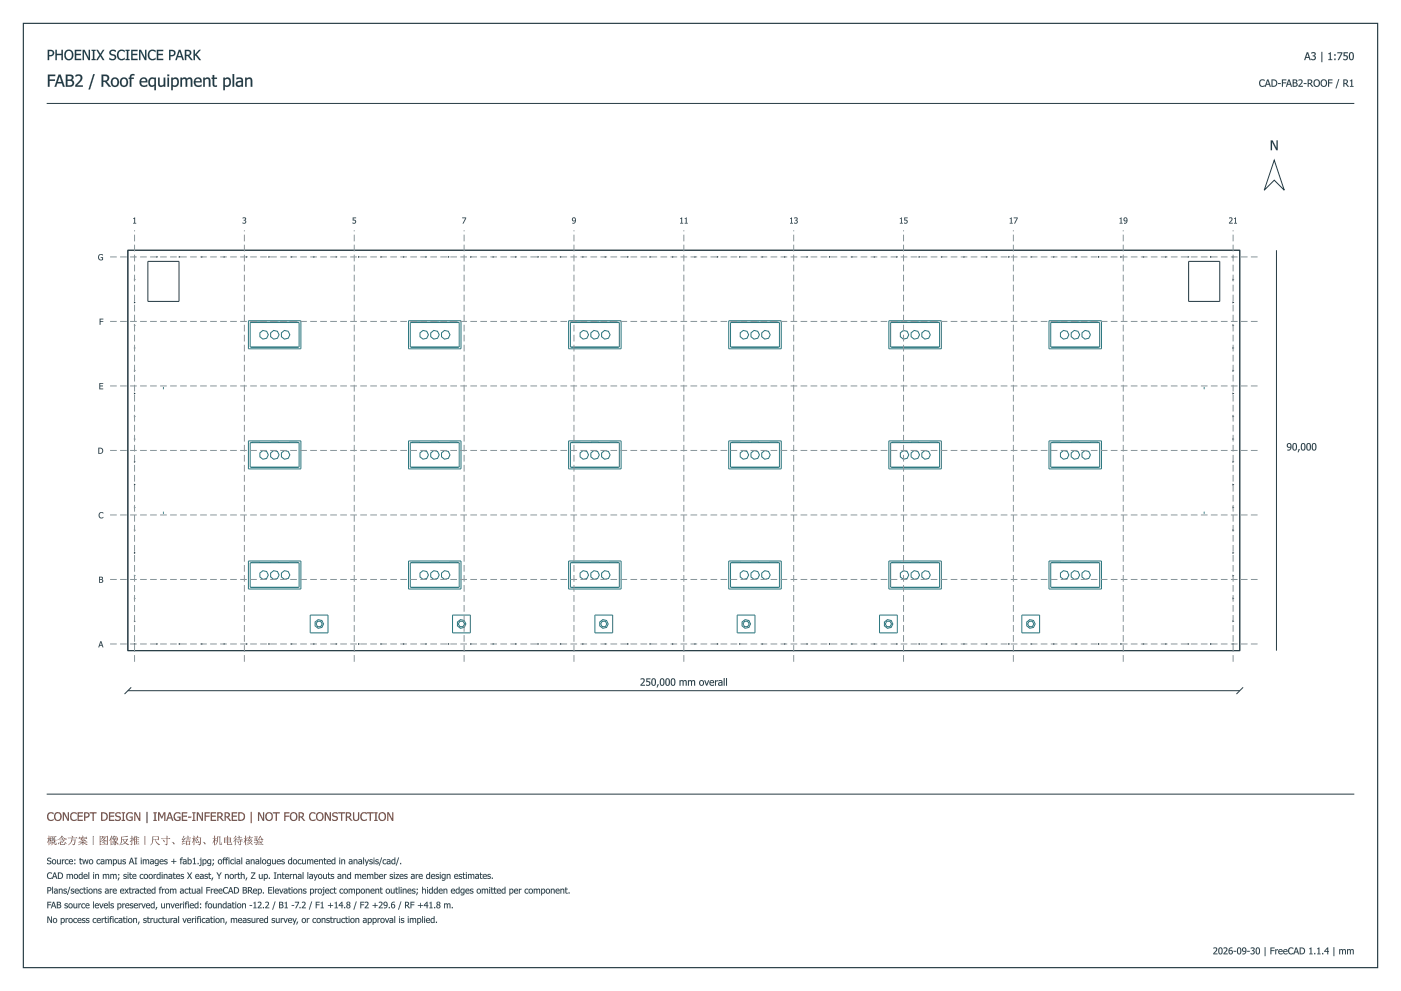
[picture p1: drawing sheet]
<svg xmlns="http://www.w3.org/2000/svg" width="420mm" height="297mm" viewBox="0 0 420 297" stroke-linecap="round" stroke-linejoin="round" font-family="sans-serif">
<path d="M7 7h406.2v283h-406.2z" fill="none" stroke="#263b43" stroke-width=".35"/>
<g fill="#183b47">
<path d="M14.3 14.9h.8a1.03 1.03 0 0 1 1.1 1.3 1.03 1.03 0 0 1-1.5 .7v1.1h-.4zM14.7 15.3v1.2a.72 .72 0 0 0 1.1-.6 .72 .72 0 0 0-1.1-.6zM16.6 14.9h.4v1.2h1.4v-1.2h.4v3.1h-.4v-1.5h-1.4v1.5h-.4zM19.7 15.3a1.46 1.46 0 0 1 1.9-.1 1.46 1.46 0 0 1 .3 1.9 1.41 1.41 0 0 1-1.9 .8 1.41 1.41 0 0 1-.7-1.9zM20.1 15.4a1.41 1.41 0 0 0 .5 2.3 1.22 1.22 0 0 0 1-1.4 1.22 1.22 0 0 0-1.3-1zM22.4 14.9h2v.4h-1.6v.8h1.4v.4h-1.4v1.1h1.6v.4h-2zM24.8 14.9h.6l1.2 2.5v-2.5h.4v3.1h-.5l-1.3-2.6v2.6h-.4zM27.5 14.9h1.2v.4h-.4v2.4h.4v.3h-1.2v-.3h.4v-2.4h-.4zM28.9 14.9h.5l.7 1.2 .7-1.2h.5l-1 1.6 1 1.5h-.5l-.7-1.2-.8 1.2h-.4l.9-1.5zM33.1 15.1l1.2-.2 .4 .2v.5l-.2-.1a.64 .64 0 0 0-.9-.3 .64 .64 0 0 0-.2 .9l.2 .1a1.01 1.01 0 0 1 1.2 1.2 1.01 1.01 0 0 1-1.6 .6l-.4-.2v-.5l.3 .2a.67 .67 0 0 0 .9 .2 .67 .67 0 0 0 .2-.9l-.9-.3a.81 .81 0 0 1-.2-1.4zM35.5 15.3l.6-.4h.6l.7 .3v.4a1.14 1.14 0 0 0-1.6 0 1.14 1.14 0 0 0 0 1.6 1.14 1.14 0 0 0 1.5 .2l.1 .4a1.56 1.56 0 0 1-2.1-.3 1.56 1.56 0 0 1 .1-2zM37.7 14.9h1.2v.4h-.4v2.4h.4v.3h-1.2v-.3h.4v-2.4h-.4zM39.4 14.9h1.9v.4h-1.5v.8h1.4v.4h-1.4v1.1h1.5v.4h-1.9zM41.7 14.9h.6l1.2 2.5v-2.5h.4v3.1h-.5l-1.3-2.6v2.6h-.4zM44.7 15.3l.6-.4h.7l.7 .3v.4a1.14 1.14 0 0 0-1.6 0 1.14 1.14 0 0 0-.1 1.6 1.14 1.14 0 0 0 1.6 .2l.1 .4a1.56 1.56 0 0 1-2.1-.3 1.56 1.56 0 0 1 0-2zM47 14.9h1.9v.4h-1.5v.8h1.4v.4h-1.4v1.1h1.5v.4h-1.9zM50.7 14.9h.8a1.03 1.03 0 0 1 1.1 1.3 1.03 1.03 0 0 1-1.5 .7v1.1h-.4zM51.1 15.3v1.2a.72 .72 0 0 0 1.1-.6 .72 .72 0 0 0-1.1-.6zM53.6 14.9h.5l1.1 3.1h-.5l-.3-.9h-1.1l-.3 .9h-.4zM53.9 15.4l-.5 1.4h.9zM55.4 14.9h.8a.9 .9 0 0 1 1.1 .7 .9 .9 0 0 1-.6 1.1l1.1 1.3h-.5l-1-1.2h-.5v1.2h-.4zM55.8 15.3v1.1a.68 .68 0 0 0 1-.1 .68 .68 0 0 0-.2-.9zM58 14.9h.5v1.5l1.2-1.5h.5l-1.3 1.4 1.4 1.7h-.6l-1.1-1.4-.1 .2v1.2h-.5z"/>
<path d="M14.3 14.9l1.6 .2a1.06 1.06 0 0 1 .2 1.4 1.06 1.06 0 0 1-1.4 .4v1.1h-.4zM14.3 14.9v3.1h.4v-1.2l1.3-.3 .2-.9-.5-.5zM14.7 15.3v1.2l.9-.2 .2-.4-.2-.5zM14.7 15.3h.7a.7 .7 0 0 1 .3 1 .7 .7 0 0 1-1 .2zM16.6 14.9h.5v1.2h1.3v-1.2h.5v3.1h-.5v-1.5h-1.4l.1 1.5h-.5zM16.6 14.9v3.1h.4v-1.5h1.5l-.1 1.5h.4v-3.1h-.4l.1 1.3h-1.5v-1.3zM19.6 15.3l.5-.3 .7-.1 1 .5 .2 1.5-.6 1-1.1 .1-.8-.5-.2-1.3zM19.7 15.3a1.73 1.73 0 0 0 .7 2.7l.8-.1 .5-.4 .3-.8-.1-.9-.3-.5-.6-.3h-.7zM20 15.6a1.85 1.85 0 0 0 0 1.8 .92 .92 0 0 0 1.3 0l.2-1.5a.88 .88 0 0 0-.7-.6 .88 .88 0 0 0-.8 .3zM20.1 15.4l.9-.1 .5 .6a1.06 1.06 0 0 1-.2 1.5 1.06 1.06 0 0 1-1.5-.2l-.1-1.1zM22.4 14.9h2v.4h-1.6v.8h1.5v.4h-1.5v1.1h1.6v.4h-2zM22.4 14.9v3.1h2v-.4l-1.6 .1v-1.2h1.4v-.4l-1.4 .1v-.9h1.6v-.4zM24.8 14.9h.6l1.2 2.5v-2.5h.4v3.1h-.5l-1.3-2.6v2.6h-.4zM24.8 14.9v3.1h.4v-2.6l1.3 2.6h.5v-3.1h-.4v2.5l-1.2-2.5zM27.5 14.9h1.2v.4h-.4v2.4h.4v.3h-1.2v-.3h.4v-2.4h-.4zM27.5 14.9v.4l.4-.1v2.5h-.4v.3h1.2v-.3h-.4v-2.5l.4 .1v-.4zM28.9 14.9h.5l.7 1.2 .7-1.2h.5l-1 1.6 1 1.5h-.5l-.7-1.2-.8 1.2h-.5l1-1.5zM28.9 14.9l1 1.6-1 1.5h.4l.8-1.3 .7 1.3h.5l-1-1.5 1-1.6h-.5l-.7 1.3-.7-1.3zM33.1 15.1l1.2-.2 .4 .2v.5l-.2-.1a.62 .62 0 0 0-.9-.3 .62 .62 0 0 0-.1 .9l.4 .2a.97 .97 0 0 1 .8 1.3 .97 .97 0 0 1-1.5 .4l-.5-.2v-.5l1 .4 .6-.1 .1-.4-.2-.4-1-.3a.83 .83 0 0 1-.1-1.4zM33.1 15.2l-.3 .9 .4 .4 .8 .2a.52 .52 0 0 1 .4 .7 .52 .52 0 0 1-.7 .3l-.9-.4v.5l1.4 .2 .6-.5v-.5l-.4-.5-1.1-.5-.1-.5 .6-.3 .9 .4v-.5l-.9-.2zM35.5 15.3l.8-.4 1.1 .2v.6l-.9-.4-.7 .3a1.24 1.24 0 0 0-.2 1.4 1.24 1.24 0 0 0 1.2 .7l.6-.4v.5l-.9 .3-.8-.2-.5-.5-.1-1.2zM35.5 15.3a1.85 1.85 0 0 0 .4 2.7h.9l.6-.2v-.5l-.3 .3a1.03 1.03 0 0 1-1.3-.2l-.3-.9 .3-1 .7-.3 .9 .4v-.4l-1.1-.3zM37.6 14.9h1.3v.4h-.4v2.4h.4v.3h-1.3v-.3h.5v-2.4h-.5zM37.7 14.9v.4l.4-.1v2.5h-.4v.3h1.2v-.3h-.5v-2.5l.5 .1v-.4zM39.3 14.9h2v.4h-1.5v.8h1.4v.4h-1.4v1.1h1.5v.4h-2zM39.4 14.9v3.1h1.9v-.4l-1.6 .1v-1.2h1.5v-.4l-1.5 .1v-.9h1.6v-.4zM41.7 14.9h.6l1.2 2.5v-2.5h.4v3.1h-.5l-1.3-2.6v2.6h-.4zM41.7 14.9v3.1h.4v-2.6l1.3 2.6h.5v-3.1h-.4v2.5l-1.2-2.5zM44.7 15.3l.8-.4 1.2 .2v.6l-1-.4-.7 .3a1.24 1.24 0 0 0-.2 1.4 1.24 1.24 0 0 0 1.2 .7l.7-.4v.5l-1 .3-.7-.2-.5-.5-.2-1.2zM44.7 15.3a1.65 1.65 0 0 0 1 2.7l1-.2v-.5l-.4 .3a1.03 1.03 0 0 1-1.3-.2l-.3-.9 .3-1 .7-.3 1 .4v-.4l-1.2-.3zM47 14.9h2v.4h-1.6v.8h1.5v.4h-1.5v1.1h1.6v.4h-2zM47 14.9v3.1h1.9v-.4l-1.5 .1v-1.2h1.4v-.4l-1.4 .1v-.9h1.5v-.4zM50.7 14.9l1.6 .2a1.06 1.06 0 0 1 .1 1.4 1.06 1.06 0 0 1-1.3 .4v1.1h-.4zM50.7 14.9v3.1h.4v-1.2l1.3-.3 .2-.9-.5-.5zM51.1 15.3v1.2l.9-.2 .2-.4-.2-.5zM51.1 15.3h.7a.7 .7 0 0 1 .3 1 .7 .7 0 0 1-1 .2zM53.6 14.9h.5l1.1 3.1h-.5l-.3-.9h-1.1l-.3 .9h-.4zM53.6 14.9l-1 3.1h.4l.3-.9h1.2l.2 .9h.5l-1.1-3.1zM53.8 15.4l-.4 1.4h.9zM53.9 15.3l.5 1.5h-1zM55.4 14.9l1.6 .2a.84 .84 0 0 1 .2 1.3l-.5 .3 1.2 1.3h-.6l-1-1.2h-.5l.1 1.2h-.5zM55.4 14.9v3.1h.4v-1.2h.5l1 1.2h.5l-1.1-1.3 .5-.4 .1-.9-.6-.4zM55.8 15.3v1.1l.9-.1 .2-.7zM55.8 15.3l1 .2v.8l-1 .2zM58 14.9h.5v1.5l1.2-1.5h.5l-1.3 1.4 1.4 1.7h-.6l-1.1-1.4-.1 .2v1.2h-.5zM58 14.9v3.1h.5l-.1-1.2 .2-.3 1.1 1.5h.6l-1.4-1.7 1.3-1.4h-.5l-1.3 1.5 .1-1.5z"/>
</g>
<g fill="#243943">
<path d="M14.4 22.4h2.2v.4h-1.7v1h1.6v.5h-1.6v1.7h-.5zM17.6 22.4h.6l1.2 3.6h-.5l-.3-1h-1.4l-.4 1h-.4zM17.9 22.9l-.6 1.7h1.1zM19.8 22.4h.9a.91 .91 0 0 1 1.2 .4 .91 .91 0 0 1-.4 1.2 1.08 1.08 0 0 1 .6 1.3 1.08 1.08 0 0 1-1.3 .7h-1zM20.2 22.8v1h.6a.58 .58 0 0 0 .7-.6 .58 .58 0 0 0-.8-.4zM20.2 24.2v1.4h.4a.73 .73 0 0 0 1.1-.6 .73 .73 0 0 0-.9-.8zM22.7 22.5a1.27 1.27 0 0 1 1.9 .3 1.27 1.27 0 0 1-.6 1.8l-.9 1h1.7v.4h-2.2v-.5l.9-.9a1.19 1.19 0 0 0 .4-1.8l-.5-.1-.7 .3zM28 22.2h.4l-1.4 4.6h-.4zM30.5 22.4h.9a1.07 1.07 0 0 1 1.3 .7 1.07 1.07 0 0 1-.7 1.3l1.3 1.6h-.6l-1.2-1.4h-.6v1.4h-.4zM30.9 22.8v1.4a.81 .81 0 0 0 1.2-.2 .81 .81 0 0 0-.2-1.2zM33.6 23.6a1.38 1.38 0 0 1 2.1 .8 1.38 1.38 0 0 1-1.5 1.7 1.55 1.55 0 0 1-.6-2.5zM33.9 23.9a1.01 1.01 0 0 0-.2 1.2 1.01 1.01 0 0 0 1.2 .5 1.02 1.02 0 0 0 .4-1.3 1.02 1.02 0 0 0-1.2-.6zM36.3 23.6a1.38 1.38 0 0 1 2.1 .8 1.38 1.38 0 0 1-1.5 1.7 1.55 1.55 0 0 1-.6-2.5zM36.6 23.9a1.01 1.01 0 0 0-.2 1.2 1.01 1.01 0 0 0 1.2 .5 1.02 1.02 0 0 0 .4-1.3 1.02 1.02 0 0 0-1.2-.6zM39.2 22.4l.4-.2h.7v.4h-.2a.55 .55 0 0 0-.6 .1 .55 .55 0 0 0-.1 .6h.7v.4h-.7v2.3h-.5v-2.3h-.3v-.4h.3zM42.2 23.6a1.16 1.16 0 0 1 1.4-.3 1.16 1.16 0 0 1 .6 1.4h-1.9a1.08 1.08 0 0 0 .7 .9 1.08 1.08 0 0 0 1.1-.3v.5a1.49 1.49 0 0 1-2-.2 1.49 1.49 0 0 1 .1-2zM42.5 23.8l-.2 .5h1.5a.7 .7 0 0 0-.5-.7 .7 .7 0 0 0-.8 .2zM44.9 23.5l.6-.3 1.3 .1v3.7h-.5v-1.3a1.13 1.13 0 0 1-1.5 .1 1.13 1.13 0 0 1-.3-1.4zM45.1 23.9a.96 .96 0 0 0-.2 1.1 .96 .96 0 0 0 1.1 .5l.3-.2v-1.5l-.6-.2zM47.4 23.3h.5v1.5a.66 .66 0 0 0 .3 .9 .66 .66 0 0 0 .9-.4v-2h.5v2.7h-.5v-.3a.93 .93 0 0 1-1.1 .3 .93 .93 0 0 1-.6-1zM50.2 23.3h.5v2.7h-.5zM50.2 22.3h.5v.5h-.5zM51.4 23.3h.4v.3a1.13 1.13 0 0 1 1.5-.2 1.13 1.13 0 0 1 .3 1.5 1.16 1.16 0 0 1-1.8 1v1.1h-.4zM51.8 23.9v1.6a.96 .96 0 0 0 1.3-.2 .96 .96 0 0 0 0-1.2 .74 .74 0 0 0-1.3-.2zM54.1 23.3l.6 .2a.8 .8 0 0 1 1.3 .2l.4-.4a.82 .82 0 0 1 1 0 .82 .82 0 0 1 .3 .9v1.8h-.5v-1.6a.57 .57 0 0 0-.4-.8 .57 .57 0 0 0-.7 .6v1.8h-.4v-1.6a.59 .59 0 0 0-.3-.8 .59 .59 0 0 0-.8 .4v2h-.5zM58.5 23.6a1.16 1.16 0 0 1 1.4-.3 1.16 1.16 0 0 1 .6 1.4h-1.9a1.08 1.08 0 0 0 .7 .9 1.08 1.08 0 0 0 1.1-.3v.5a1.49 1.49 0 0 1-2-.2 1.49 1.49 0 0 1 .1-2zM58.8 23.8l-.2 .5h1.4a.7 .7 0 0 0-.4-.7 .7 .7 0 0 0-.8 .2zM61 23.3h.4v.3a.94 .94 0 0 1 1.1-.3 .94 .94 0 0 1 .6 .9v1.8h-.5v-1.5a.66 .66 0 0 0-.3-.9 .66 .66 0 0 0-.9 .4v2h-.4zM63.8 22.5h.4v.8h.9v.4h-.9v1.3a.54 .54 0 0 0 .2 .6 .54 .54 0 0 0 .7 0l-.2 .4a.84 .84 0 0 1-1.1-.8v-1.5h-.3v-.4h.3zM67 23.3h.4v.3a1.13 1.13 0 0 1 1.5-.2 1.13 1.13 0 0 1 .3 1.5 1.16 1.16 0 0 1-1.8 1v1.1h-.4zM67.4 23.9v1.6a.96 .96 0 0 0 1.3-.2 .96 .96 0 0 0 0-1.2 .74 .74 0 0 0-1.3-.2zM69.8 22.2h.4v3.8h-.4zM71.3 24.9a.61 .61 0 0 0 .3 .8 .61 .61 0 0 0 .8-.4v-.7zM70.9 23.3l.8-.1a.9 .9 0 0 1 1.2 .9v1.9h-.5v-.3a.96 .96 0 0 1-1.3 .3 .96 .96 0 0 1-.4-1.3 .96 .96 0 0 1 1.2-.5h.3a.34 .34 0 0 0 .1-.4 .34 .34 0 0 0-.4-.2l-1 .2zM73.5 23.3h.5v.3a.94 .94 0 0 1 1.1-.3 .94 .94 0 0 1 .6 .9v1.8h-.5v-1.5a.66 .66 0 0 0-.4-.9 .66 .66 0 0 0-.8 .4v2h-.5z"/>
<path d="M14.3 22.3h2.3v.5h-1.7v1h1.6v.5h-1.6v1.7h-.6zM14.4 22.4v3.6h.5l-.1-1.8 1.7 .1v-.5h-1.7v-1h1.8v-.4zM17.6 22.3h.6l1.2 3.7h-.5l-.3-1h-1.4l-.3 1h-.6zM17.6 22.4l-1.2 3.6h.4l.4-1h1.4l.3 1h.5l-1.2-3.6zM17.8 22.9l-.5 1.7h1.1zM17.9 22.8l.6 1.8h-1.2zM19.7 22.3l1.6 .1 .7 .4a.81 .81 0 0 1-.5 1.2l.6 .3a1.02 1.02 0 0 1-.3 1.4l-.6 .3h-1.5zM19.8 22.4v3.6l1.6-.1 .7-.5a1 1 0 0 0-.6-1.5l.4-.3 .1-.4-.3-.7zM20.2 22.8v1h.9l.4-.3-.1-.6zM20.2 22.8h.9l.4 .2a.61 .61 0 0 1-.1 .7 .61 .61 0 0 1-.6 .2h-.6zM20.2 24.2v1.4l.9-.1 .6-.3v-.5l-.3-.3zM20.2 24.2l1.4 .2 .1 .5-.1 .5-1.4 .2zM22.6 22.5l1-.2 .8 .2a1.21 1.21 0 0 1 .1 1.5l-1.4 1.6h1.8v.4h-2.3v-.5l1.4-1.6 .2-.6-.4-.5-1.2 .3zM22.7 22.5v.5l.9-.3 .6 .3a1.5 1.5 0 0 1-.7 1.6l-.9 .9v.5h2.2v-.4h-1.8l1.3-1.3 .3-.6a1.17 1.17 0 0 0-.5-1.3 1.17 1.17 0 0 0-1.4 .1zM28 22.2h.4l-1.4 4.6h-.5zM28 22.2l-1.4 4.6h.4l1.4-4.6zM30.4 22.3l1.9 .2a1.07 1.07 0 0 1 .4 1.1 1.07 1.07 0 0 1-.7 .8l1.3 1.6h-.7l-1.1-1.4h-.6l.1 1.4h-.6zM30.5 22.4v3.6h.4v-1.5h.6l1.2 1.5h.6l-1.4-1.6 .6-.4 .1-1.1-.7-.5zM30.9 22.8v1.4l1.1-.3 .2-.8-.4-.3zM30.9 22.8l1.1 .1a.74 .74 0 0 1 0 1.1l-1.1 .2zM33.6 23.6l.9-.4a1.3 1.3 0 0 1 1.2 1.8 1.28 1.28 0 0 1-1.6 1.1 1.28 1.28 0 0 1-.9-1.8zM33.6 23.6a1.9 1.9 0 0 0 0 2.1 1.29 1.29 0 0 0 1.8 0 1.99 1.99 0 0 0 0-2.1 1.24 1.24 0 0 0-1.8 0zM33.9 23.9l-.2 .7 .2 .8a.76 .76 0 0 0 1.1 0l.2-.8-.2-.7-.5-.3zM33.9 23.8l.6-.2a1.08 1.08 0 0 1 .7 1.1 1.08 1.08 0 0 1-1 1 1.32 1.32 0 0 1-.3-1.9zM36.3 23.6l.9-.4a1.3 1.3 0 0 1 1.2 1.8 1.28 1.28 0 0 1-1.6 1.1 1.28 1.28 0 0 1-.8-1.8zM36.3 23.6a1.9 1.9 0 0 0 0 2.1 1.29 1.29 0 0 0 1.8 0 1.99 1.99 0 0 0 0-2.1 1.24 1.24 0 0 0-1.8 0zM36.7 23.9l-.2 .7 .1 .8a.76 .76 0 0 0 1.1 0l.2-.8-.2-.7-.5-.3zM36.6 23.8l.6-.2a1.08 1.08 0 0 1 .7 1.1 1.08 1.08 0 0 1-.9 1 1.32 1.32 0 0 1-.4-1.9zM39.1 22.4l.5-.2h.7l-.1 .4a.55 .55 0 0 0-.6 .1 .55 .55 0 0 0-.2 .6h.8v.4h-.8v2.3h-.5v-2.3h-.3v-.4h.3zM39.2 22.5l-.3 .8h-.3v.4l.3-.1v2.4h.5v-2.4l.7 .1v-.4h-.8l.1-.5 .3-.2h.6v-.4zM42.2 23.6l.6-.4h.6l.5 .3 .3 .5v.7h-1.9a.87 .87 0 0 0 1.2 .9l.7-.3v.5a1.82 1.82 0 0 1-2-.1 1.76 1.76 0 0 1 0-2.1zM42.2 23.6a1.78 1.78 0 0 0 0 2.1l1 .3 .9-.2v-.5l-1.2 .4-.6-.7v-.3h1.9l-.3-1.2a1.19 1.19 0 0 0-1.7 .1zM42.5 23.8l-.2 .5h1.5l-.1-.3a.68 .68 0 0 0-1.2-.2zM42.5 23.8l.9-.2 .4 .8h-1.5zM44.9 23.4l.6-.2 .8 .2 .5-.1v3.7h-.5v-1.3a1.05 1.05 0 0 1-1.6 0l-.2-1.3zM44.9 23.5a1.56 1.56 0 0 0 .6 2.5l.8-.4v1.4h.5v-3.7l-.5 .1-.9-.2zM45.2 23.9a.94 .94 0 0 0-.3 1.1 .94 .94 0 0 0 1.1 .5l.3-.2v-1.5l-.6-.2zM45.1 23.9l.6-.3 .6 .2v1.5a.84 .84 0 0 1-1.2 .1l-.2-.8zM47.4 23.3h.5l.1 2.1 .4 .2 .7-.3v-2h.5v2.7h-.5v-.3l-.4 .3a.83 .83 0 0 1-1.2-.5zM47.4 23.3l.1 2.2 .2 .3 .6 .3 .8-.5v.4h.5v-2.7h-.5v2a.63 .63 0 0 1-.7 .5 .63 .63 0 0 1-.5-.6v-1.9zM50.2 23.3h.5v2.7h-.5zM50.2 23.3v2.7h.5v-2.7zM50.2 22.3h.5v.5h-.5zM50.2 22.3v.5h.5v-.5zM51.3 23.3h.5v.3l.9-.4a1.42 1.42 0 0 1 1 1.8 1.42 1.42 0 0 1-1.9 .9v1.1h-.5zM51.4 23.3v3.7h.4v-1.2l.7 .2 .8-.4a2.06 2.06 0 0 0 .1-2 1.05 1.05 0 0 0-1.6 0v-.3zM51.8 23.9v1.6l.6 .1 .7-.4-.1-1.3a.79 .79 0 0 0-1.2 .1zM51.8 23.9l.4-.2a.81 .81 0 0 1 1 .2 .81 .81 0 0 1 0 1 .86 .86 0 0 1-1.4 .6zM54.1 23.3h.5v.3l.9-.4 .5 .5 .6-.5 .7 .1 .4 .6v2.1h-.5v-2.1l-.4-.2-.7 .3 .1 2h-.6v-2.1l-.4-.2-.6 .3v2h-.5zM54.1 23.3v2.7h.5v-2l.6-.4 .5 .3v2.1h.4v-2l.7-.4 .4 .3v2.1h.5l-.1-2.2a.85 .85 0 0 0-.8-.6 .85 .85 0 0 0-.8 .5 .83 .83 0 0 0-.7-.5 .83 .83 0 0 0-.7 .4v-.3zM58.5 23.6l.6-.4h.6l.5 .3 .3 .5v.7h-1.9a.87 .87 0 0 0 1.2 .9l.7-.3v.5a1.82 1.82 0 0 1-2-.1 1.76 1.76 0 0 1 0-2.1zM58.5 23.6a1.42 1.42 0 0 0-.3 1.7 1.42 1.42 0 0 0 1.6 .7l.6-.2v-.5l-1.2 .4-.5-.5-.1-.5h1.9l-.1-.8a1.11 1.11 0 0 0-1.9-.3zM58.8 23.8l-.2 .5h1.4l-.3-.7zM58.8 23.8l.9-.2 .4 .8h-1.5zM60.9 23.3h.5v.3l.7-.4 .8 .2 .2 .5v2.1h-.5v-2.2l-.5-.1-.7 .3v2h-.5zM61 23.3v2.7h.4v-2l.7-.4 .5 .3v2.1h.5v-1.8a.92 .92 0 0 0-.6-.9 .92 .92 0 0 0-1.1 .3v-.3zM63.7 22.5h.6l-.1 .8h.9v.4h-.9v1.6l.2 .3 .7-.1v.5l-.8 .1-.5-.4v-2h-.4v-.4h.4zM63.8 22.5v.8h-.3v.4l.3-.1v1.6a.77 .77 0 0 0 1 .8h.3v-.4l-.6 .1-.3-.3v-1.8l.9 .1v-.4h-.9v-.8zM67 23.3h.5v.3l.8-.4a1.42 1.42 0 0 1 1 1.8 1.42 1.42 0 0 1-1.9 .9l.1 1.1h-.5zM67 23.3v3.7h.4v-1.2l.7 .2 .8-.4a2.06 2.06 0 0 0 .1-2 1.05 1.05 0 0 0-1.6 0v-.3zM67.4 23.9v1.6l.6 .1 .7-.4-.1-1.3a.79 .79 0 0 0-1.1 .1zM67.4 23.9l.4-.2a.81 .81 0 0 1 1 .2 .81 .81 0 0 1 0 1 .86 .86 0 0 1-1.4 .6zM69.7 22.2h.5v3.8h-.5zM69.8 22.2v3.8h.4v-3.8zM71.3 24.9v.6l.6 .1 .5-.3v-.7zM71.3 24.8l1.1-.3v.8a.63 .63 0 0 1-.8 .4 .63 .63 0 0 1-.3-.9zM70.9 23.3l1.3-.1 .6 .5 .1 2.3h-.5v-.3l-.3 .2a.89 .89 0 0 1-1.2 0 .89 .89 0 0 1-.1-1.2l.5-.4 1.1-.1v-.3l-.4-.3-1.1 .2zM70.9 23.3v.5l1.3-.1 .2 .5h-.2a1.04 1.04 0 0 0-1.3 .4 1.04 1.04 0 0 0 0 1.2l.9 .2 .6-.3v.3h.5l-.2-2.4-.5-.3zM73.5 23.3h.5v.3l.6-.4 .8 .2 .3 .5v2.1h-.5l-.1-2.2-.4-.1-.7 .3v2h-.5zM73.5 23.3v2.7h.5l-.1-2 .8-.4 .5 .3v2.1h.5l-.1-1.8a.92 .92 0 0 0-.6-.9 .92 .92 0 0 0-1.1 .3l.1-.3z"/>
<path d="M391.9 15.7h.4l.8 2.3h-.3l-.3-.6h-.8l-.3 .6h-.3zM392.1 16l-.4 1.1h.8zM393.3 15.8l.1-.1a.65 .65 0 0 1 1 .1 .65 .65 0 0 1-.2 .9 .75 .75 0 0 1 .3 1.1 .75 .75 0 0 1-1.2 .2l-.1-.4a.55 .55 0 0 0 .9 .2 .55 .55 0 0 0-.1-.9h-.3v-.3a.42 .42 0 0 0 .5-.3 .42 .42 0 0 0-.4-.5 .42 .42 0 0 0-.5 .3zM396.3 15.6h.3v3h-.3zM398.4 16l.7-.3v2.1h.4v.2h-1.1v-.2h.4v-1.6h-.4zM400.2 16.3h.3v.4h-.3zM400.2 17.6h.3v.4h-.3zM401.1 15.7h1.4l-1 2.3h-.3l1.1-2.1h-1.2zM402.9 15.7h1.3v.2h-1v.7a.81 .81 0 0 1 1 1 .81 .81 0 0 1-1.3 .3v-.3a.58 .58 0 0 0 .8 .2 .58 .58 0 0 0 .1-.9 .58 .58 0 0 0-.9 0zM404.9 15.8a.83 .83 0 0 1 .9 .1 .83 .83 0 0 1 .2 .9 .83 .83 0 0 1-.7 1.3 .83 .83 0 0 1-.8-1.3zM405.1 15.9l-.2 .9a.55 .55 0 0 0 0 .7 .55 .55 0 0 0 .7 .2l.1-.9a.58 .58 0 0 0 0-.6 .58 .58 0 0 0-.6-.3z"/>
<path d="M391.9 15.7h.4l.8 2.3h-.4l-.2-.6h-.8l-.2 .6h-.4zM391.9 15.7l-.8 2.3h.3l.2-.7h1l.2 .7h.3l-.8-2.3zM392.1 16l-.4 1.1h.8zM392.1 15.9l.4 1.2h-.8zM393.3 15.8l1.1-.1a.54 .54 0 0 1 .2 .6 .54 .54 0 0 1-.4 .4l.4 .3-.1 .7-.5 .4-.8-.2v-.3l.8 .1 .3-.4-.1-.3-.5-.1v-.3l.4-.1 .1-.4-.3-.2-.6 .2zM393.3 15.8v.3l.6-.2a.4 .4 0 0 1 .4 .5 .4 .4 0 0 1-.6 .2v.3l.5 .1 .1 .5-.5 .3-.6-.2v.3l1 .1 .4-.5v-.4l-.5-.4 .4-.3v-.5l-.5-.2zM396.3 15.6h.3v3h-.3zM396.3 15.6v3h.3v-3zM398.4 16l.7-.3v2.1l.4-.1v.3h-1.1v-.3h.4v-1.5h-.4zM398.4 16v.2h.4v1.6h-.4v.2h1.1v-.2h-.4v-2.1zM400.1 16.2h.4v.5h-.4zM400.2 16.3v.4h.3v-.4zM400.1 17.5h.4v.5h-.4zM400.2 17.6v.4h.3v-.4zM401.1 15.7h1.5l-1.1 2.3h-.3l1.1-2.1-1.2 .1zM401.1 15.7v.2h1.2l-1.1 2.1h.3l1-2.3zM402.9 15.7h1.3v.3l-1-.1 .2 .7a.77 .77 0 0 1 .8 .8 .77 .77 0 0 1-1.1 .6l-.3-.1v-.3l.8 .2 .3-.3a.57 .57 0 0 0-.3-.7 .57 .57 0 0 0-.7 .1zM402.9 15.7v1.2h.8l.2 .4-.2 .4-.8-.1v.3l.9 .1 .4-.4v-.7l-.4-.3h-.6v-.7h1v-.2zM404.9 15.7a.84 .84 0 0 1 .9 .2 .84 .84 0 0 1 .2 .9 .82 .82 0 0 1-.2 1.1 .82 .82 0 0 1-1.1-.1l-.2-1.3zM404.9 15.8a1.45 1.45 0 0 0 .4 2.2l.5-.2 .2-1.3-.3-.7zM405.1 16l-.2 .8a.58 .58 0 0 0 0 .7 .58 .58 0 0 0 .6 .2l.2-1.3-.2-.5zM405.1 15.9h.4l.2 .4v1.1l-.3 .4-.3-.1-.2-.3z"/>
<path d="M377.9 24.1l.9-.3 .5 .2v.3a.81 .81 0 0 0-1.2 .1 .81 .81 0 0 0 0 1.1 .81 .81 0 0 0 1.2 0v.4a1.13 1.13 0 0 1-1.6-.3 1.13 1.13 0 0 1 .2-1.5zM380 23.8h.4l.7 2.2h-.3l-.2-.6h-.8l-.2 .6h-.3zM380.2 24.1l-.3 1h.6zM381.3 23.8h.5a1.1 1.1 0 0 1 1.3 1.1 1.1 1.1 0 0 1-1.3 1.1h-.5zM381.6 24.1v1.7a.88 .88 0 0 0 1.1-.9 .88 .88 0 0 0-1.1-.8zM383.3 24.9h.8v.3h-.8zM384.5 23.8h1.3v.3h-1.1v.6h1v.3h-1v1h-.2zM386.4 23.8h.3l.8 2.2h-.3l-.2-.6h-.9l-.2 .6h-.3zM386.6 24.1l-.4 1h.7zM387.7 23.8h.6a.54 .54 0 0 1 .7 .3 .54 .54 0 0 1-.2 .7 .65 .65 0 0 1 .3 .8 .65 .65 0 0 1-.8 .4h-.6zM388 24.1v.6h.3a.35 .35 0 0 0 .5-.4 .35 .35 0 0 0-.6-.2zM388 24.9v.9h.2a.44 .44 0 0 0 .7-.4 .44 .44 0 0 0-.6-.5zM389.4 23.9a.8 .8 0 0 1 1.2 .3 .8 .8 0 0 1-.5 1.1l-.4 .5h1v.2h-1.3v-.3l.7-.7a.52 .52 0 0 0 .2-.8 .52 .52 0 0 0-.9 0zM391 24.9h.8v.3h-.8zM392.2 23.8h.5a.64 .64 0 0 1 .8 .5 .64 .64 0 0 1-.4 .8l.8 .9h-.4l-.7-.9h-.3v.9h-.3zM392.5 24.1v.8h.2a.42 .42 0 0 0 .5-.4 .42 .42 0 0 0-.4-.4zM394.2 24.1a1.05 1.05 0 0 1 1.4 .1 1.05 1.05 0 0 1 0 1.4 1.05 1.05 0 0 1-1.4 .2l-.3-.9zM394.5 24.2a.8 .8 0 0 0-.2 1.1 .8 .8 0 0 0 1.2 .1 .81 .81 0 0 0 0-1 .81 .81 0 0 0-1-.2zM396.3 24.1a1.05 1.05 0 0 1 1.4 .1 1.05 1.05 0 0 1 0 1.4 1.05 1.05 0 0 1-1.4 .2l-.3-.9zM396.6 24.2a.8 .8 0 0 0-.2 1.1 .8 .8 0 0 0 1.2 .1 .81 .81 0 0 0 0-1 .81 .81 0 0 0-1-.2zM398.3 23.8h1.3v.3h-1v.6h.9v.3h-.9v1h-.3zM401.4 23.7h.2l-.8 2.8h-.3zM402.9 23.8h.5a.64 .64 0 0 1 .8 .5 .64 .64 0 0 1-.4 .8l.8 .9h-.4l-.7-.9h-.3v.9h-.3zM403.2 24.1v.8h.2a.42 .42 0 0 0 .5-.4 .42 .42 0 0 0-.4-.4zM404.8 24.1l.7-.3v2h.4v.2h-1.1v-.2h.4v-1.5h-.4z"/>
<path d="M377.9 24.1l.7-.3 .7 .2v.3l-.5-.2h-.5l-.4 .6a.76 .76 0 0 0 .2 .8 .76 .76 0 0 0 .7 .3l.5-.3v.4l-.6 .2-.5-.1-.5-.4-.1-.9zM377.9 24.1a1.14 1.14 0 0 0-.2 1.3 1.14 1.14 0 0 0 1.1 .6l.5-.1v-.4l-.6 .3-.5-.1-.3-.6v-.6l.5-.5 .9 .3v-.3l-.7-.2zM380 23.8h.4l.7 2.2h-.3l-.2-.6h-.8l-.2 .6h-.3zM380 23.8l-.7 2.2h.3l.2-.6h.8l.2 .6h.3l-.7-2.2zM380.2 24.1l-.3 1h.6zM380.2 24.1l.4 1.1h-.8zM381.3 23.8h.5a1.11 1.11 0 0 1 1.3 1.1 1.11 1.11 0 0 1-1.3 1.1h-.5zM381.3 23.8v2.2l1.3-.2 .4-.5-.1-.9-.6-.5zM381.6 24.1v1.7l.7-.1 .4-.4a.85 .85 0 0 0-.5-1.2zM381.6 24.1h.7l.4 .4v.7l-.4 .5-.7 .1zM383.3 24.9h.8v.3h-.8zM383.3 24.9v.3h.8v-.3zM384.4 23.8h1.4v.3h-1.1v.6h1v.3h-1l.1 1h-.4zM384.5 23.8v2.2h.2v-1.1l1 .1v-.3h-1v-.6h1.1v-.3zM386.4 23.8h.4l.7 2.2h-.3l-.2-.6h-.9l-.1 .6h-.4zM386.4 23.8l-.8 2.2h.3l.2-.6h.9l.2 .6h.3l-.8-2.2zM386.5 24.1l-.3 1h.7zM386.6 24.1l.3 1.1h-.7zM387.7 23.8h.6a.55 .55 0 0 1 .7 .2 .55 .55 0 0 1-.2 .8 .59 .59 0 0 1 .4 .5 .59 .59 0 0 1-.3 .5l-1.2 .2zM387.7 23.8v2.2h1l.4-.5v-.5l-.4-.2 .3-.2v-.5l-.4-.3zM388 24.1v.6l.7-.2-.1-.4zM388 24.1h.7v.5l-.7 .1zM388 24.9v.9l.8-.3-.1-.5zM388 24.9l.8 .2v.5l-.8 .2zM389.4 23.9l.3-.1a.66 .66 0 0 1 .8 .2 .66 .66 0 0 1 0 .8l-.8 1 1-.1v.3h-1.3v-.3l.9-1.3-.2-.3-.7 .1zM389.4 23.9v.3l.4-.2a.51 .51 0 0 1 .6 .4 .51 .51 0 0 1-.3 .6l-.7 .7v.3h1.3v-.2h-1.1l.9-1 .1-.7-.4-.3zM391 24.9h.8v.3h-.8zM391 24.9v.3h.8v-.3zM392.2 23.8l1.2 .2 .1 .6-.4 .5 .8 .9h-.4l-.7-.9h-.3v.9h-.3zM392.2 23.8v2.2h.3v-.9h.3l.7 .9h.4l-.8-1 .3-.2a.61 .61 0 0 0-.2-.9zM392.5 24.1v.8l.6-.1v-.7zM392.5 24.1l.7 .1-.1 .6-.6 .1zM394.2 24.1l.3-.2a1.01 1.01 0 0 1 1.1 .1 1.01 1.01 0 0 1 .3 1.1l-.2 .5-.4 .4-1-.1-.4-.8zM394.2 24.1a1.14 1.14 0 0 0-.2 1.3 1.14 1.14 0 0 0 1.3 .6l.5-.6-.1-1.2-.6-.4zM394.4 24.3l-.2 .6 .2 .7 .8 .1 .3-.5-.1-.8-.4-.3zM394.5 24.1l.5-.1 .4 .2a.83 .83 0 0 1 .1 1.2 .83 .83 0 0 1-1.1 .2l-.2-.9zM396.3 24.1l.3-.3a1.14 1.14 0 0 1 1.3 .6 1.14 1.14 0 0 1-.2 1.4l-.7 .3-.7-.3-.3-.9zM396.3 24.1a1.05 1.05 0 0 0 0 1.6 1.05 1.05 0 0 0 1.6-.3l-.2-1.3-.7-.3zM396.5 24.3a.81 .81 0 0 0-.1 1.1 .81 .81 0 0 0 1.1 .2l.2-.7-.2-.6-.5-.3zM396.6 24.1l.6-.1 .3 .2a.83 .83 0 0 1 .1 1.2 .83 .83 0 0 1-1.1 .2l-.2-.9zM398.3 23.8h1.3v.3h-1v.6h1v.3h-1v1h-.3zM398.3 23.8v2.2h.3v-1.1l.9 .1v-.3h-.9v-.6h1v-.3zM401.4 23.7h.3l-.9 2.8h-.3zM401.4 23.7l-.9 2.8h.3l.8-2.8zM402.9 23.8l1.1 .1a.64 .64 0 0 1 .2 .7 .64 .64 0 0 1-.4 .5l.8 .9h-.4l-.7-.9h-.3v.9h-.3zM402.9 23.8v2.2h.3l-.1-.9h.4l.7 .9h.4l-.8-1 .3-.2 .1-.7-.4-.3zM403.2 24.1v.8l.6-.1 .1-.5zM403.1 24.1l.8 .1-.1 .6-.7 .1zM404.8 24.1l.7-.3v2h.4v.2h-1.1v-.2h.4v-1.5h-.4zM404.8 24.1v.2h.5v1.5h-.5v.2h1.1v-.2h-.4v-2z"/>
</g>
<g fill="none" stroke="#263b43" stroke-width=".3">
<path d="M14 31h392.2M38.3 75h333.5v120h-333.5zM40.4 77h.1M44.3 78.3h9.4v12h-9.4zM47.1 77h.1M53.9 77h.1M60.6 77h.1M67.3 77h.1M74 77h.1M80.8 77h.1M87.5 77h.1M94.2 77h.1"/>
<path d="M100.9 77h.1M107.6 77h.1M114.4 77h.1M121.1 77h.1M127.8 77h.1M134.5 77h.1M141.3 77h.1M148 77h.1M154.7 77h.1M161.4 77h.1M168.2 77h.1M174.9 77h.1"/>
<path d="M181.6 77h.1M188.3 77h.1M195.1 77h.1M201.8 77h.1M208.5 77h.1M215.2 77h.1M221.9 77h.1M228.7 77h.1M235.4 77h.1M242.1 77h.1M248.8 77h.1M255.6 77h.1"/>
<path d="M262.3 77h.1M269 77h.1M275.7 77h.1M282.5 77h.1M289.2 77h.1M295.9 77h.1M302.6 77h.1M309.4 77h.1M316.1 77h.1M322.8 77h.1M329.5 77h.1M336.2 77h.1"/>
<path d="M343 77h.1M349.7 77h.1M356.4 77h.1M356.5 78.3h9.3v12h-9.3zM363.1 77h.1M369.9 77h.1M40.4 97.5h.1M40.4 90.7h.1M40.4 83.8h.1M369.9 97.5h.1M369.9 90.7h.1M369.9 83.8h.1"/>
<path d="M40.4 118h.1M40.4 111.1h.1M40.4 104.3h.1M369.9 118h.1M369.9 111.1h.1M369.9 104.3h.1M40.4 138.4h.1M40.4 131.6h.1M40.4 124.8h.1M369.9 138.4h.1M369.9 131.6h.1M369.9 124.8h.1"/>
<path d="M40.4 158.9h.1M40.4 152.1h.1M40.4 145.3h.1M369.9 158.9h.1M369.9 152.1h.1M369.9 145.3h.1M40.4 179.4h.1M40.4 172.6h.1M40.4 165.7h.1M369.9 179.4h.1M369.9 172.6h.1M369.9 165.7h.1"/>
<path d="M40.4 193h.1M40.4 186.2h.1M47.1 193h.1M53.9 193h.1M60.6 193h.1M67.3 193h.1M74 193h.1M80.8 193h.1M87.5 193h.1M94.2 193h.1M100.9 193h.1M107.6 193h.1"/>
<path d="M114.4 193h.1M121.1 193h.1M127.8 193h.1M134.5 193h.1M141.3 193h.1M148 193h.1M154.7 193h.1M161.4 193h.1M168.2 193h.1M174.9 193h.1M181.6 193h.1M188.3 193h.1"/>
<path d="M195.1 193h.1M201.8 193h.1M208.5 193h.1M215.2 193h.1M221.9 193h.1M228.7 193h.1M235.4 193h.1M242.1 193h.1M248.8 193h.1M255.6 193h.1M262.3 193h.1M269 193h.1"/>
<path d="M275.7 193h.1M282.5 193h.1M289.2 193h.1M295.9 193h.1M302.6 193h.1M309.4 193h.1M316.1 193h.1M322.8 193h.1M329.5 193h.1M336.2 193h.1M343 193h.1M349.7 193h.1"/>
<path d="M356.4 193h.1M363.1 193h.1M369.9 193h.1M369.9 186.2h.1"/>
</g>
<g fill="none" stroke="#2c777f" stroke-width=".3">
<path d="M74.5 96.1h15.7v8.4h-15.7zM75 96.7h14.7v7.3h-14.7zM75.6 96.7v-.2h2.4v.2M75.6 96.6l-.3 .1M77.9 99.8l.9-.8 1.2 .3 .5 1-.5 1.1-1.2 .2-.9-.7zM78 96.6h3.2M81.2 99.8l.9-.8 1.1 .3 .5 1-.5 1.1-1.1 .2-.9-.7zM81.2 96.7v-.2h2.4v.2M83.6 96.6h3.2M84.4 99.8l.9-.8 1.1 .3 .5 1-.5 1.1-1.1 .2-.9-.7zM86.8 96.7v-.2h2.4v.2M89.2 96.6l.2 .1"/>
<path d="M122.5 96.1h15.8v8.4h-15.8zM123 96.7h14.7v7.3h-14.7zM123.6 96.7v-.2h2.4v.2M123.6 96.6l-.3 .1M126 99.8l.9-.8 1.1 .3 .5 1-.5 1.1-1.1 .2-.9-.7zM126 96.6h3.2M129.2 99.8l.9-.8 1.1 .3 .5 1-.5 1.1-1.1 .2-.9-.7zM129.2 96.7v-.2h2.4v.2M131.6 96.6h3.2M132.4 99.8l.9-.8 1.1 .3 .5 1-.5 1.1-1.1 .2-.9-.7zM134.8 96.7v-.2h2.4v.2M137.2 96.6l.3 .1"/>
<path d="M170.5 96.1h15.8v8.4h-15.8zM171.1 96.7h14.6v7.3h-14.6zM171.6 96.7v-.2h2.4v.2M171.6 96.6l-.3 .1M174 99.8l.9-.8 1.1 .3 .5 1-.5 1.1-1.1 .2-.9-.7zM174 96.6h3.2M177.2 99.8l.9-.8 1.1 .3 .5 1-.5 1.1-1.1 .2-.9-.7zM177.2 96.7v-.2h2.4v.2M179.6 96.6h3.2M180.4 99.8l.9-.8 1.2 .3 .5 1-.5 1.1-1.2 .2-.9-.7zM182.8 96.7v-.2h2.4v.2M185.2 96.6l.3 .1"/>
<path d="M218.5 96.1h15.8v8.4h-15.8zM219.1 96.7h14.7v7.3h-14.7zM219.6 96.7v-.2h2.4v.2M219.6 96.6l-.3 .1M222 99.8l.9-.8 1.1 .3 .5 1-.5 1.1-1.1 .2-.9-.7zM222 96.6h3.2M225.2 99.8l.9-.8 1.2 .3 .5 1-.5 1.1-1.2 .2-.9-.7zM225.2 96.7v-.2h2.4v.2M227.6 96.6h3.2M228.4 99.8l.9-.8 1.2 .3 .5 1-.5 1.1-1.2 .2-.9-.7zM230.8 96.7v-.2h2.4v.2M233.2 96.6l.3 .1"/>
<path d="M266.6 96.1h15.7v8.4h-15.7zM267.1 96.7h14.7v7.3h-14.7zM267.6 96.7v-.2h2.4v.2M267.6 96.6l-.2 .1M270 99.8l.9-.8 1.1 .3 .5 1-.5 1.1-1.1 .2-.9-.7zM270 96.6h3.2M273.2 99.8l.9-.8 1.2 .3 .5 1-.5 1.1-1.2 .2-.9-.7zM273.2 96.7v-.2h2.4v.2M275.6 96.6h3.2M276.5 99.8l.9-.8 1.1 .3 .5 1-.5 1.1-1.1 .2-.9-.7zM278.8 96.7v-.2h2.4v.2M281.2 96.6l.3 .1"/>
<path d="M314.6 96.1h15.7v8.4h-15.7zM315.1 96.7h14.7v7.3h-14.7zM315.7 96.7v-.2h2.4v.2M315.7 96.6l-.3 .1M318 99.8l.9-.8 1.2 .3 .5 1-.5 1.1-1.2 .2-.9-.7zM318.1 96.6h3.2M321.3 99.8l.9-.8 1.1 .3 .5 1-.5 1.1-1.1 .2-.9-.7zM321.3 96.7v-.2h2.4v.2M323.7 96.6h3.2M324.5 99.8l.9-.8 1.1 .3 .5 1-.5 1.1-1.1 .2-.9-.7zM326.9 96.7v-.2h2.4v.2M329.3 96.6l.2 .1"/>
<path d="M49 116v.7M75.3 104h14.1M123.3 104h14.2M171.3 104h14.2M219.3 104h14.2M267.4 104h14.1M315.4 104h14.1M361.1 116v.7M74.5 132.2h15.7v8.4h-15.7zM75 132.7h14.7v7.3h-14.7zM75.6 132.7v-.2h2.4v.2M75.6 132.6l-.3 .1"/>
<path d="M77.9 135.8l.9-.7 1.2 .2 .5 1.1-.5 1-1.2 .3-.9-.8zM78 132.6h3.2M81.2 135.8l.9-.7 1.1 .2 .5 1.1-.5 1-1.1 .3-.9-.8zM81.2 132.7v-.2h2.4v.2M83.6 132.6h3.2M84.4 135.8l.9-.7 1.1 .2 .5 1.1-.5 1-1.1 .3-.9-.8zM86.8 132.7v-.2h2.4v.2M89.2 132.6l.2 .1M122.5 132.2h15.8v8.4h-15.8zM123 132.7h14.7v7.3h-14.7zM123.6 132.7v-.2h2.4v.2M123.6 132.6l-.3 .1"/>
<path d="M126 135.8l.9-.7 1.1 .2 .5 1.1-.5 1-1.1 .3-.9-.8zM126 132.6h3.2M129.2 135.8l.9-.7 1.1 .2 .5 1.1-.5 1-1.1 .3-.9-.8zM129.2 132.7v-.2h2.4v.2M131.6 132.6h3.2M132.4 135.8l.9-.7 1.1 .2 .5 1.1-.5 1-1.1 .3-.9-.8zM134.8 132.7v-.2h2.4v.2M137.2 132.6l.3 .1M170.5 132.2h15.8v8.4h-15.8zM171.1 132.7h14.6v7.3h-14.6zM171.6 132.7v-.2h2.4v.2M171.6 132.6l-.3 .1"/>
<path d="M174 135.8l.9-.7 1.1 .2 .5 1.1-.5 1-1.1 .3-.9-.8zM174 132.6h3.2M177.2 135.8l.9-.7 1.1 .2 .5 1.1-.5 1-1.1 .3-.9-.8zM177.2 132.7v-.2h2.4v.2M179.6 132.6h3.2M180.4 135.8l.9-.7 1.2 .2 .5 1.1-.5 1-1.2 .3-.9-.8zM182.8 132.7v-.2h2.4v.2M185.2 132.6l.3 .1M218.5 132.2h15.8v8.4h-15.8zM219.1 132.7h14.7v7.3h-14.7zM219.6 132.7v-.2h2.4v.2M219.6 132.6l-.3 .1"/>
<path d="M222 135.8l.9-.7 1.1 .2 .5 1.1-.5 1-1.1 .3-.9-.8zM222 132.6h3.2M225.2 135.8l.9-.7 1.2 .2 .5 1.1-.5 1-1.2 .3-.9-.8zM225.2 132.7v-.2h2.4v.2M227.6 132.6h3.2M228.4 135.8l.9-.7 1.2 .2 .5 1.1-.5 1-1.2 .3-.9-.8zM230.8 132.7v-.2h2.4v.2M233.2 132.6l.3 .1M266.6 132.2h15.7v8.4h-15.7zM267.1 132.7h14.7v7.3h-14.7zM267.6 132.7v-.2h2.4v.2M267.6 132.6l-.2 .1"/>
<path d="M270 135.8l.9-.7 1.1 .2 .5 1.1-.5 1-1.1 .3-.9-.8zM270 132.6h3.2M273.2 135.8l.9-.7 1.2 .2 .5 1.1-.5 1-1.2 .3-.9-.8zM273.2 132.7v-.2h2.4v.2M275.6 132.6h3.2M276.5 135.8l.9-.7 1.1 .2 .5 1.1-.5 1-1.1 .3-.9-.8zM278.8 132.7v-.2h2.4v.2M281.2 132.6l.3 .1M314.6 132.2h15.7v8.4h-15.7zM315.1 132.7h14.7v7.3h-14.7zM315.7 132.7v-.2h2.4v.2M315.7 132.6l-.3 .1"/>
<path d="M318 135.8l.9-.7 1.2 .2 .5 1.1-.5 1-1.2 .3-.9-.8zM318.1 132.6h3.2M321.3 135.8l.9-.7 1.1 .2 .5 1.1-.5 1-1.1 .3-.9-.8zM321.3 132.7v-.2h2.4v.2M323.7 132.6h3.2M324.5 135.8l.9-.7 1.1 .2 .5 1.1-.5 1-1.1 .3-.9-.8zM326.9 132.7v-.2h2.4v.2M329.3 132.6l.2 .1M49 153.4v.6M75.3 140h14.1M123.3 140h14.2M171.3 140h14.2"/>
<path d="M219.3 140h14.2M267.4 140h14.1M315.4 140h14.1M361.1 153.4v.6M74.5 168.2h15.7v8.4h-15.7zM75 168.7h14.7v7.3h-14.7zM75.3 176h14.1M75.6 168.7v-.2h2.4v.2M75.6 168.6l-.3 .1M77.9 171.8l.9-.7 1.2 .2 .5 1.1-.5 1-1.2 .3-.9-.8zM78 168.6h3.2M81.2 171.8l.9-.7 1.1 .2 .5 1.1-.5 1-1.1 .3-.9-.8z"/>
<path d="M81.2 168.7v-.2h2.4v.2M83.6 168.6h3.2M84.4 171.8l.9-.7 1.1 .2 .5 1.1-.5 1-1.1 .3-.9-.8zM86.8 168.7v-.2h2.4v.2M89.2 168.6l.2 .1M122.5 168.2h15.8v8.4h-15.8zM123 168.7h14.7v7.3h-14.7zM123.3 176h14.2M123.6 168.7v-.2h2.4v.2M123.6 168.6l-.3 .1M126 171.8l.9-.7 1.1 .2 .5 1.1-.5 1-1.1 .3-.9-.8zM126 168.6h3.2"/>
<path d="M129.2 171.8l.9-.7 1.1 .2 .5 1.1-.5 1-1.1 .3-.9-.8zM129.2 168.7v-.2h2.4v.2M131.6 168.6h3.2M132.4 171.8l.9-.7 1.1 .2 .5 1.1-.5 1-1.1 .3-.9-.8zM134.8 168.7v-.2h2.4v.2M137.2 168.6l.3 .1M170.5 168.2h15.8v8.4h-15.8zM171.1 168.7h14.6v7.3h-14.6zM171.3 176h14.2M171.6 168.7v-.2h2.4v.2M171.6 168.6l-.3 .1M174 171.8l.9-.7 1.1 .2 .5 1.1-.5 1-1.1 .3-.9-.8z"/>
<path d="M174 168.6h3.2M177.2 171.8l.9-.7 1.1 .2 .5 1.1-.5 1-1.1 .3-.9-.8zM177.2 168.7v-.2h2.4v.2M179.6 168.6h3.2M180.4 171.8l.9-.7 1.2 .2 .5 1.1-.5 1-1.2 .3-.9-.8zM182.8 168.7v-.2h2.4v.2M185.2 168.6l.3 .1M218.5 168.2h15.8v8.4h-15.8zM219.1 168.7h14.7v7.3h-14.7zM219.3 176h14.2M219.6 168.7v-.2h2.4v.2M219.6 168.6l-.3 .1"/>
<path d="M222 171.8l.9-.7 1.1 .2 .5 1.1-.5 1-1.1 .3-.9-.8zM222 168.6h3.2M225.2 171.8l.9-.7 1.2 .2 .5 1.1-.5 1-1.2 .3-.9-.8zM225.2 168.7v-.2h2.4v.2M227.6 168.6h3.2M228.4 171.8l.9-.7 1.2 .2 .5 1.1-.5 1-1.2 .3-.9-.8zM230.8 168.7v-.2h2.4v.2M233.2 168.6l.3 .1M266.6 168.2h15.7v8.4h-15.7zM267.1 168.7h14.7v7.3h-14.7zM267.4 176h14.1M267.6 168.7v-.2h2.4v.2"/>
<path d="M267.6 168.6l-.2 .1M270 171.8l.9-.7 1.1 .2 .5 1.1-.5 1-1.1 .3-.9-.8zM270 168.6h3.2M273.2 171.8l.9-.7 1.2 .2 .5 1.1-.5 1-1.2 .3-.9-.8zM273.2 168.7v-.2h2.4v.2M275.6 168.6h3.2M276.5 171.8l.9-.7 1.1 .2 .5 1.1-.5 1-1.1 .3-.9-.8zM278.8 168.7v-.2h2.4v.2M281.2 168.6l.3 .1M314.6 168.2h15.7v8.4h-15.7zM315.1 168.7h14.7v7.3h-14.7zM315.4 176h14.1"/>
<path d="M315.7 168.7v-.2h2.4v.2M315.7 168.6l-.3 .1M318 171.8l.9-.7 1.2 .2 .5 1.1-.5 1-1.2 .3-.9-.8zM318.1 168.6h3.2M321.3 171.8l.9-.7 1.1 .2 .5 1.1-.5 1-1.1 .3-.9-.8zM321.3 168.7v-.2h2.4v.2M323.7 168.6h3.2M324.5 171.8l.9-.7 1.1 .2 .5 1.1-.5 1-1.1 .3-.9-.8zM326.9 168.7v-.2h2.4v.2M329.3 168.6l.2 .1M93 184.4h5.4v5.3h-5.4zM94.5 186.4l.9-.7 1.1 .3 .5 1-.5 1.1-1.1 .2-.9-.7z"/>
<path d="M95.2 186.2h1l.4 .8-.4 .8h-1l-.4-.8zM135.7 184.4h5.4v5.3h-5.4zM137.2 186.4l.9-.7 1.1 .3 .5 1-.5 1.1-1.1 .2-.9-.7zM137.9 186.2h1l.4 .8-.4 .8h-1l-.4-.8zM178.4 184.4h5.3v5.3h-5.3zM179.9 186.4l.9-.7 1.1 .3 .5 1-.5 1.1-1.1 .2-.9-.7zM180.6 186.2h.9l.5 .8-.5 .8h-.9l-.5-.8zM221.1 184.4h5.3v5.3h-5.3zM222.5 186.4l1-.7 1.1 .3 .5 1-.5 1.1-1.1 .2-1-.7zM223.3 186.2h.9l.5 .8-.5 .8h-.9l-.5-.8zM263.8 184.4h5.3v5.3h-5.3zM265.2 186.4l.9-.7 1.2 .3 .5 1-.5 1.1-1.2 .2-.9-.7z"/>
<path d="M266 186.2h.9l.5 .8-.5 .8h-.9l-.5-.8zM306.4 184.4h5.4v5.3h-5.4zM307.9 186.4l.9-.7 1.1 .3 .6 1-.6 1.1-1.1 .2-.9-.7zM308.6 186.2h1l.4 .8-.4 .8h-1l-.4-.8z"/>
</g>
<path d="M40.3 198.4v-129.4" fill="none" stroke="#87959a" stroke-width=".3" stroke-dasharray="2 1" stroke-linecap="butt"/>
<g fill="#243943">
<path d="M39.9 65.4l.6-.2v1.6h.3v.2h-.9v-.2h.4v-1.2z"/>
<path d="M39.9 65.4l.6-.2v1.6h.3v.2h-.9v-.2h.4v-1.2h-.4zM39.9 65.4v.2h.4v1.2h-.4v.2h.9v-.2h-.3v-1.6z"/>
</g>
<path d="M73.3 198.4v-129.4" fill="none" stroke="#87959a" stroke-width=".3" stroke-dasharray="2 1" stroke-linecap="butt"/>
<g fill="#243943">
<path d="M72.8 65.3a.52 .52 0 0 1 .8-.1 .52 .52 0 0 1-.1 .8 .55 .55 0 0 1 .1 .9 .55 .55 0 0 1-.9-.2 .42 .42 0 0 0 .8 .1 .42 .42 0 0 0-.3-.7l-.1-.2a.33 .33 0 0 0 .3-.3 .33 .33 0 0 0-.2-.3 .33 .33 0 0 0-.4 .2z"/>
<path d="M72.8 65.3l.8-.1a.42 .42 0 0 1 .2 .4 .42 .42 0 0 1-.3 .4l.3 .3v.5l-.4 .2-.7-.1v-.2l.7 .1 .2-.3-.1-.3-.4-.1 .4-.6h-.7zM72.8 65.3v.2l.7-.1a.32 .32 0 0 1 0 .4 .32 .32 0 0 1-.4 .1v.2h.3a.39 .39 0 0 1 .1 .6 .39 .39 0 0 1-.5 .1l-.3-.1v.2l.7 .1 .4-.3v-.4l-.3-.3 .3-.5-.3-.3z"/>
</g>
<path d="M106.2 198.4v-129.4" fill="none" stroke="#87959a" stroke-width=".3" stroke-dasharray="2 1" stroke-linecap="butt"/>
<g fill="#243943">
<path d="M105.8 65.2h1v.2h-.8v.5a.63 .63 0 0 1 .8 .8 .63 .63 0 0 1-1.1 .2v-.2a.45 .45 0 0 0 .7 .1 .45 .45 0 0 0 0-.6 .45 .45 0 0 0-.6-.1z"/>
<path d="M105.8 65.2h1v.2h-.8v.5h.4a.59 .59 0 0 1 .3 .9 .59 .59 0 0 1-1-.1l.6 .1 .2-.4-.1-.3h-.6zM105.8 65.2v.9l.6 .1a.45 .45 0 0 1 0 .6 .45 .45 0 0 1-.7-.1v.2l.7 .1 .4-.6-.2-.4-.6-.1v-.5h.8v-.2z"/>
</g>
<path d="M139.2 198.4v-129.4" fill="none" stroke="#87959a" stroke-width=".3" stroke-dasharray="2 1" stroke-linecap="butt"/>
<g fill="#243943">
<path d="M138.6 65.2h1.2l-.8 1.8h-.3l.9-1.6h-1z"/>
<path d="M138.6 65.2h1.2l-.8 1.8h-.3l.9-1.6h-1zM138.6 65.2v.2h1l-.9 1.6h.3l.8-1.8z"/>
</g>
<path d="M172.1 198.4v-129.4" fill="none" stroke="#87959a" stroke-width=".3" stroke-dasharray="2 1" stroke-linecap="butt"/>
<g fill="#243943">
<path d="M171.7 65.8a.4 .4 0 0 0 .8 0 .4 .4 0 0 0-.8 0zM171.7 65.3l.2-.1a.92 .92 0 0 1 .9 .9 .92 .92 0 0 1-1 .9l-.1-.2a.53 .53 0 0 0 .8-.6 .59 .59 0 0 1-.9 0 .59 .59 0 0 1 .1-.9z"/>
<path d="M171.9 65.5v.6h.6l-.2-.6zM171.7 65.8a.4 .4 0 0 1 .8 0 .4 .4 0 0 1-.8 0zM171.7 65.3l.5-.1 .5 .4-.1 1-.5 .4h-.4v-.2l.6-.1 .2-.5-.5 .2-.4-.2zM171.7 65.3v.9l.7 .1a.36 .36 0 0 1 0 .4 .36 .36 0 0 1-.5 .1h-.2v.2h.6l.3-.4 .1-1-.4-.4z"/>
</g>
<path d="M205.1 198.4v-129.4" fill="none" stroke="#87959a" stroke-width=".3" stroke-dasharray="2 1" stroke-linecap="butt"/>
<g fill="#243943">
<path d="M204 65.4l.6-.2v1.6h.3v.2h-.9v-.2h.3v-1.2zM205.4 65.4l.5-.2v1.6h.3v.2h-.8v-.2h.3v-1.2z"/>
<path d="M204 65.4l.6-.2v1.6h.3v.2h-.9v-.2h.3v-1.2h-.3zM204 65.4v.2h.3v1.2h-.3v.2h.9v-.2h-.4l.1-1.6zM205.3 65.4l.6-.2v1.6h.4v.2h-1v-.2h.4v-1.2h-.4zM205.4 65.4v.2h.3v1.2h-.3v.2h.8v-.2h-.3v-1.6z"/>
</g>
<path d="M238 198.4v-129.4" fill="none" stroke="#87959a" stroke-width=".3" stroke-dasharray="2 1" stroke-linecap="butt"/>
<g fill="#243943">
<path d="M236.9 65.4l.6-.2v1.6h.3v.2h-.9v-.2h.4v-1.2zM238.2 65.3a.52 .52 0 0 1 .8-.1 .52 .52 0 0 1-.1 .8 .55 .55 0 0 1 .1 .9 .55 .55 0 0 1-.9-.2 .42 .42 0 0 0 .8 .1 .42 .42 0 0 0-.3-.7l-.1-.2a.33 .33 0 0 0 .3-.3 .33 .33 0 0 0-.2-.3 .33 .33 0 0 0-.4 .2z"/>
<path d="M236.9 65.4l.6-.2v1.6h.3v.2h-.9v-.2h.4v-1.2h-.4zM236.9 65.4v.2h.4v1.2h-.4v.2h.9v-.2h-.3v-1.6zM238.2 65.3l.6-.2 .4 .3v.3l-.3 .3 .3 .2v.4l-.3 .4-.8-.1v-.2l.7 .1 .2-.3-.1-.3-.4-.1 .4-.6h-.7zM238.2 65.3v.2l.7-.1a.32 .32 0 0 1 0 .4 .32 .32 0 0 1-.4 .1l.5 .6-.2 .3-.7-.1v.2l.4 .1 .7-.3v-.4l-.3-.3a.42 .42 0 0 0 .3-.3 .42 .42 0 0 0-.2-.4z"/>
</g>
<path d="M271 198.4v-129.4" fill="none" stroke="#87959a" stroke-width=".3" stroke-dasharray="2 1" stroke-linecap="butt"/>
<g fill="#243943">
<path d="M269.9 65.4l.5-.2v1.6h.4v.2h-.9v-.2h.3v-1.2zM271.2 65.2h1v.2h-.8v.5a.63 .63 0 0 1 .8 .8 .63 .63 0 0 1-1.1 .2v-.2a.45 .45 0 0 0 .7 .1 .45 .45 0 0 0 .1-.6 .45 .45 0 0 0-.7-.1z"/>
<path d="M269.9 65.4l.6-.2-.1 1.6h.4v.2h-.9v-.2h.3v-1.2h-.3zM269.9 65.4v.2h.3v1.2h-.3v.2h.9v-.2h-.4v-1.6zM271.2 65.2h1v.2h-.8v.5h.4a.62 .62 0 0 1 .4 .8 .62 .62 0 0 1-.9 .3h-.2v-.3l.6 .1 .2-.5-.2-.2h-.5zM271.2 65.2v.9l.7 .1a.43 .43 0 0 1-.1 .6 .43 .43 0 0 1-.6-.1l-.1 .2 .4 .1 .5-.1 .1-.7-.7-.3v-.5h.8v-.2z"/>
</g>
<path d="M303.9 198.4v-129.4" fill="none" stroke="#87959a" stroke-width=".3" stroke-dasharray="2 1" stroke-linecap="butt"/>
<g fill="#243943">
<path d="M302.8 65.4l.6-.2v1.6h.3v.2h-.9v-.2h.4v-1.2zM304 65.2h1.2l-.8 1.8h-.3l.9-1.6h-1z"/>
<path d="M302.8 65.4l.6-.2v1.6h.3v.2h-.9v-.2h.4v-1.2h-.4zM302.8 65.4v.2h.4v1.2h-.4v.2h.9v-.2h-.3v-1.6zM304 65.2h1.2l-.8 1.8h-.3l.9-1.6h-1zM304 65.2v.2h1l-.9 1.6h.3l.8-1.8z"/>
</g>
<path d="M336.9 198.4v-129.4" fill="none" stroke="#87959a" stroke-width=".3" stroke-dasharray="2 1" stroke-linecap="butt"/>
<g fill="#243943">
<path d="M335.8 65.4l.5-.2v1.6h.4v.2h-.9v-.2h.3v-1.2zM337.1 65.8a.4 .4 0 0 0 .8 0 .4 .4 0 0 0-.8 0zM337.1 65.3l.2-.1a.92 .92 0 0 1 .9 .9 .92 .92 0 0 1-.9 .9l-.1-.2a.53 .53 0 0 0 .7-.6 .59 .59 0 0 1-.9 0 .59 .59 0 0 1 .1-.9z"/>
<path d="M335.8 65.4l.5-.2v1.6h.4v.2h-.9v-.2h.3v-1.2h-.3zM335.8 65.4v.2h.3v1.2h-.3v.2h.9v-.2h-.4v-1.6zM337.3 65.5v.6h.6l-.2-.6zM337.1 65.8a.4 .4 0 0 1 .8 0 .4 .4 0 0 1-.8 0zM337.1 65.3l.5-.1 .5 .4-.1 1-.5 .4h-.4v-.2l.6-.1 .2-.5-.5 .2-.4-.2zM337.1 65.3v.9l.7 .1a.36 .36 0 0 1 0 .4 .36 .36 0 0 1-.5 .1h-.2v.2h.6l.3-.4 .1-1-.4-.4z"/>
</g>
<path d="M369.8 198.4v-129.4" fill="none" stroke="#87959a" stroke-width=".3" stroke-dasharray="2 1" stroke-linecap="butt"/>
<g fill="#243943">
<path d="M368.6 65.3a.7 .7 0 0 1 1 .4 .7 .7 0 0 1-.6 .9l-.2 .2h.9v.2h-1.1l.5-.8a.44 .44 0 0 0 .2-.7 .44 .44 0 0 0-.7 0zM370.1 65.4l.5-.2v1.6h.4v.2h-.9v-.2h.3v-1.2z"/>
<path d="M368.6 65.3l.2-.1a.55 .55 0 0 1 .7 .1 .55 .55 0 0 1 0 .7l-.7 .8h.9v.2h-1.1l.8-1.3-.2-.3-.6 .1zM368.6 65.3v.2l.5-.1 .3 .3-.8 1.3h1.1v-.2h-.9l.8-.9-.1-.6zM370.1 65.4l.6-.2-.1 1.6h.4v.2h-.9v-.2h.3v-1.2h-.3zM370.1 65.4v.2h.3v1.2h-.3v.2h.9v-.2h-.4v-1.6z"/>
</g>
<path d="M33 193h344.1" fill="none" stroke="#87959a" stroke-width=".3" stroke-dasharray="2 1" stroke-linecap="butt"/>
<g fill="#243943">
<path d="M30.1 192.2h.3l.6 1.8h-.2l-.2-.5h-.7l-.2 .5h-.2zM30.2 192.5l-.2 .8h.5z"/>
<path d="M30.1 192.2h.3l.6 1.8h-.3l-.1-.5h-.7l-.2 .5h-.2zM30.1 192.2l-.6 1.8h.2l.2-.5h.7l.2 .5h.2l-.6-1.8zM30.2 192.5l-.2 .8h.5zM30.2 192.4l.3 .9h-.6z"/>
</g>
<path d="M33 173.7h344.1" fill="none" stroke="#87959a" stroke-width=".3" stroke-dasharray="2 1" stroke-linecap="butt"/>
<g fill="#243943">
<path d="M29.7 172.9l1.1 .1 .1 .4-.3 .3a.54 .54 0 0 1 .3 .7 .54 .54 0 0 1-.7 .3h-.5zM30 173.1v.5h.2a.29 .29 0 0 0 .4-.3 .29 .29 0 0 0-.4-.2zM30 173.8v.7h.2a.37 .37 0 0 0 .5-.3 .37 .37 0 0 0-.5-.4z"/>
<path d="M29.7 172.9l1.1 .2-.2 .6 .4 .6-.3 .3-1 .1zM29.7 172.9v1.8h.8l.4-.4-.3-.6 .2-.6zM30 173.1v.5l.6-.1-.1-.4zM30 173.1h.5l.1 .4-.6 .1zM30 173.8v.7l.7-.2-.1-.4zM30 173.8l.6 .1v.5l-.6 .1z"/>
</g>
<path d="M33 154.4h344.1" fill="none" stroke="#87959a" stroke-width=".3" stroke-dasharray="2 1" stroke-linecap="butt"/>
<g fill="#243943">
<path d="M29.8 153.8l.8-.3 .4 .2v.2a.67 .67 0 0 0-1 .1 .67 .67 0 0 0 0 .9 .67 .67 0 0 0 1 0 .73 .73 0 0 1-1 .5 .73 .73 0 0 1-.4-1z"/>
<path d="M29.8 153.7l.6-.2 .6 .1v.4l-.8-.2-.3 .5v.5l.3 .3 .8-.2v.3l-.3 .1a.88 .88 0 0 1-1-.2 .88 .88 0 0 1-.1-1.1zM29.8 153.8l-.2 .6 .2 .7 .6 .3 .6-.2v-.3l-.5 .3-.4-.1-.3-.7 .3-.6 .4-.1 .5 .2v-.2l-.6-.2z"/>
</g>
<path d="M33 135h344.1" fill="none" stroke="#87959a" stroke-width=".3" stroke-dasharray="2 1" stroke-linecap="butt"/>
<g fill="#243943">
<path d="M29.5 134.2a1 1 0 0 1 1.4 .9 1 1 0 0 1-1.4 .9zM29.7 134.4v1.4a.73 .73 0 0 0 1-.7 .73 .73 0 0 0-1-.7z"/>
<path d="M29.5 134.2a1.01 1.01 0 0 1 1.3 .3 1.01 1.01 0 0 1-.2 1.4l-1.1 .1zM29.5 134.2v1.8l1.1-.1 .3-.5-.1-.7-.5-.5zM29.7 134.4v1.4l.6-.1 .3-.2a.72 .72 0 0 0-.1-.9 .72 .72 0 0 0-.8-.2zM29.7 134.4l.7 .1a.79 .79 0 0 1 0 1.2l-.7 .1z"/>
</g>
<path d="M33 115.7h344.1" fill="none" stroke="#87959a" stroke-width=".3" stroke-dasharray="2 1" stroke-linecap="butt"/>
<g fill="#243943">
<path d="M29.8 114.9h1.1v.2h-.9v.5h.9v.2h-.9v.7h.9v.2h-1.1z"/>
<path d="M29.8 114.9h1.1v.2h-.9v.5h.9v.2h-.9v.7h.9v.2h-1.1zM29.8 114.9v1.8h1.1v-.2h-.9v-.7h.9v-.2h-.9v-.5h.9v-.2z"/>
</g>
<path d="M33 96.3h344.1" fill="none" stroke="#87959a" stroke-width=".3" stroke-dasharray="2 1" stroke-linecap="butt"/>
<g fill="#243943">
<path d="M29.9 95.5h1.1v.2h-.9v.6h.8v.2h-.8v.8h-.2z"/>
<path d="M29.9 95.5h1.1v.3l-.9-.1v.6l.9-.1v.3h-.9v.9h-.2zM29.9 95.5v1.8h.2v-.8h.8v-.2h-.8v-.6h.9v-.2z"/>
</g>
<path d="M33 77h344.1" fill="none" stroke="#87959a" stroke-width=".3" stroke-dasharray="2 1" stroke-linecap="butt"/>
<g fill="#243943">
<path d="M29.7 76.4l.8-.2 .4 .1v.3a.73 .73 0 0 0-1.3 .4 .73 .73 0 0 0 1.1 .8v-.5h-.5v-.2h.7v.8a.97 .97 0 0 1-1.3-.2 .97 .97 0 0 1 .1-1.3z"/>
<path d="M29.7 76.4l.8-.2 .4 .1v.3a.7 .7 0 0 0-.9-.1 .7 .7 0 0 0-.3 .9l.3 .4h.7v-.5h-.5v-.2h.7v.8l-.6 .2-.6-.3-.3-.7zM29.7 76.4a1.17 1.17 0 0 0 0 1.4l.6 .2 .6-.1v-.8h-.7v.2h.5v.5h-.4l-.5-.1-.1-.6 .2-.7h.5l.5 .2v-.3l-.6-.1z"/>
</g>
<path d="M38.3 207h333.5M39.3 206l-2 2M372.8 206l-2 2" fill="none" stroke="#263b43" stroke-width=".3"/>
<g fill="#243943">
<path d="M192.1 203.4a.8 .8 0 0 1 1.2 .3 .8 .8 0 0 1-.5 1.2l-.4 .4h1v.2h-1.3v-.3l.7-.7a.52 .52 0 0 0 .2-.8 .52 .52 0 0 0-.9 0zM193.8 203.3h1.2v.3h-.9v.6a.76 .76 0 0 1 .9 .9 .76 .76 0 0 1-1.3 .3v-.3a.54 .54 0 0 0 .8 .2 .54 .54 0 0 0 .1-.8 .54 .54 0 0 0-.8 0zM195.6 203.4a.78 .78 0 0 1 .9 .1 .78 .78 0 0 1 .2 .9 .78 .78 0 0 1-.7 1.2 .78 .78 0 0 1-.7-1.2zM195.8 203.6l-.2 1a.46 .46 0 0 0 .4 .7 .46 .46 0 0 0 .4-.7v-.4a.46 .46 0 0 0-.1-.5 .46 .46 0 0 0-.5-.1zM197.2 205.1h.4l-.4 1h-.3zM198.2 203.4a.78 .78 0 0 1 .9 .1 .78 .78 0 0 1 .2 .9 .78 .78 0 0 1-.7 1.2 .78 .78 0 0 1-.7-1.2zM198.4 203.6l-.2 1a.46 .46 0 0 0 .4 .7 .46 .46 0 0 0 .4-.7v-.4a.46 .46 0 0 0-.1-.5 .46 .46 0 0 0-.5-.1zM199.8 203.4a.78 .78 0 0 1 .9 .1 .78 .78 0 0 1 .2 .9 .78 .78 0 0 1-.7 1.2 .78 .78 0 0 1-.7-1.2zM200 203.6l-.2 1a.46 .46 0 0 0 .4 .7 .46 .46 0 0 0 .4-.7v-.4a.46 .46 0 0 0-.1-.5 .46 .46 0 0 0-.5-.1zM201.5 203.4a.78 .78 0 0 1 .9 .1 .78 .78 0 0 1 .1 .9 .78 .78 0 0 1-.7 1.2 .78 .78 0 0 1-.7-1.2zM201.6 203.6l-.2 1a.46 .46 0 0 0 .4 .7 .46 .46 0 0 0 .4-.7v-.4a.46 .46 0 0 0 0-.5 .46 .46 0 0 0-.6-.1zM203.8 203.9h.3v.2a.51 .51 0 0 1 .9 0l.3-.2 .5 .1 .1 1.5h-.2v-.9a.34 .34 0 0 0-.3-.5 .34 .34 0 0 0-.4 .4v1h-.3v-1.2l-.2-.2-.4 .2v1.2h-.3zM206.3 203.9h.3v.2a.51 .51 0 0 1 .9 0l.3-.2 .5 .1 .2 1.5h-.3v-.9a.34 .34 0 0 0-.3-.5 .34 .34 0 0 0-.4 .4v1h-.3v-1.2l-.2-.2-.4 .2v1.2h-.3zM209.9 204.1a.78 .78 0 0 1 1.1 .1 .78 .78 0 0 1-.2 1.1 .78 .78 0 0 1-1-.1zM210.1 204.2a.55 .55 0 0 0-.1 .8 .55 .55 0 0 0 .8 .1 .56 .56 0 0 0 0-.8 .56 .56 0 0 0-.7-.1zM211.2 203.9h.3l.4 1.3 .5-1.3h.3l-.6 1.6h-.3zM213 204.1a.7 .7 0 0 1 .8-.2 .7 .7 0 0 1 .4 .8h-1.2a.65 .65 0 0 0 .5 .6 .65 .65 0 0 0 .6-.2v.3a.9 .9 0 0 1-1.1-.1 .9 .9 0 0 1 0-1.2zM213.2 204.2l-.2 .3h.9l-.2-.4zM214.4 203.9h.3v.2l.6-.2v.3l-.6 .2v1.1h-.3zM215.7 204.8a.37 .37 0 0 0 .2 .5 .37 .37 0 0 0 .5-.2v-.4zM215.5 203.9l1.1 .1 .1 1.5-.3-.1a.59 .59 0 0 1-.8 .1 .59 .59 0 0 1-.2-.8 .59 .59 0 0 1 .8-.2h.2l-.1-.4-.8 .1zM217.1 203.2h.2v2.3h-.2zM217.7 203.2h.3v2.3h-.3z"/>
<path d="M192.1 203.4l.8-.1 .4 .3-.1 .7-.8 1h1v.2h-1.3v-.3l.9-1.3-.2-.3-.7 .2zM192.1 203.4v.3l.4-.1a.51 .51 0 0 1 .6 .3 .51 .51 0 0 1-.3 .6l-.7 .7v.3h1.3v-.2h-1.1l.8-.8 .2-.6a.72 .72 0 0 0-1.2-.5zM193.8 203.3h1.2v.3h-.9v.6h.5a.78 .78 0 0 1 .3 1.1 .78 .78 0 0 1-1.2 .1v-.3l.8 .2 .2-.5-.2-.3h-.7zM193.8 203.3v1.2h.8a.54 .54 0 0 1-.1 .8 .54 .54 0 0 1-.7-.2l-.1 .3 .9 .1 .4-.7-.2-.5-.7-.1v-.6h.9v-.3zM195.6 203.4a.79 .79 0 0 1 1 .1 .79 .79 0 0 1 .1 .9 .77 .77 0 0 1-.2 1 .77 .77 0 0 1-1-.1l-.2-1.2zM195.6 203.4a1.38 1.38 0 0 0 .4 2.2l.5-.3 .2-1.2-.3-.7zM195.8 203.6l-.2 .8 .2 .9 .5-.1 .1-1a.45 .45 0 0 0-.1-.5 .45 .45 0 0 0-.5-.1zM195.8 203.6l.6 .2v1.3a.35 .35 0 0 1-.4 .2 .35 .35 0 0 1-.3-.2l-.1-1zM197.2 205.1h.4l-.4 1h-.3zM197.2 205.1l-.2 1h.2l.4-1zM198.2 203.4a.79 .79 0 0 1 .9 .1 .79 .79 0 0 1 .2 .9 .77 .77 0 0 1-.3 1 .77 .77 0 0 1-1-.1l-.1-1.2zM198.2 203.4a1.38 1.38 0 0 0 .4 2.2l.5-.3 .1-1.2-.2-.7zM198.4 203.6l-.2 .8 .2 .9 .4-.1 .1-1a.45 .45 0 0 0 0-.5 .45 .45 0 0 0-.5-.1zM198.4 203.6l.5 .2v1.3a.35 .35 0 0 1-.3 .2 .35 .35 0 0 1-.4-.2v-1zM199.8 203.4a.79 .79 0 0 1 .9 .1 .79 .79 0 0 1 .2 .9 .8 .8 0 0 1-.7 1.2 .8 .8 0 0 1-.7-1.2zM199.8 203.4l-.3 .7 .1 1 .2 .3 .6 .1 .4-.4v-1.3l-.4-.5zM200 203.6l-.2 .8 .2 .9 .5-.1 .1-1a.45 .45 0 0 0-.1-.5 .45 .45 0 0 0-.5-.1zM200 203.6h.4l.2 .3v1.1l-.3 .3h-.3l-.2-.3zM201.4 203.4a.79 .79 0 0 1 1 .1 .79 .79 0 0 1 .2 .9 .8 .8 0 0 1-.8 1.2 .8 .8 0 0 1-.7-1.2zM201.5 203.4l-.3 .7v1l.3 .3 .6 .1 .4-.4v-1.3l-.4-.5zM201.7 203.6l-.2 1.2 .3 .5 .4-.2v-1.1l-.2-.4zM201.6 203.6l.6 .2v1.3a.35 .35 0 0 1-.4 .2 .35 .35 0 0 1-.3-.2l-.1-1zM203.8 203.9h.3v.2l.6-.3 .3 .3 .3-.3 .4 .1 .2 .4v1.2h-.3v-1.2l-.2-.2-.4 .2v1.2h-.3v-1.2l-.2-.2-.4 .2v1.2h-.3zM203.8 203.9v1.6h.3v-1.2l.4-.2 .2 .2v1.2h.3v-1.2l.4-.2 .3 .2v1.2h.2l-.1-1.5-.5-.1-.4 .2a.5 .5 0 0 0-.8 0v-.2zM206.3 203.9h.3v.2l.6-.3 .3 .3 .3-.3 .5 .1 .2 .4v1.2h-.3v-1.1l-.3-.3-.4 .2v1.2h-.3v-1.2l-.2-.2-.4 .2v1.2h-.3zM206.3 203.9v1.6h.3v-1.2l.4-.2 .2 .2v1.2h.3v-1.2l.4-.2 .3 .2v1.2h.3l-.2-1.5-.5-.1-.3 .2a.5 .5 0 0 0-.9 0v-.2zM209.9 204.1l.5-.3 .5 .3a.86 .86 0 0 1 .1 1.2 .86 .86 0 0 1-1.2 0 .86 .86 0 0 1 .1-1.2zM209.9 204.1l-.2 .6 .2 .6 .5 .3 .5-.3a.88 .88 0 0 0 .2-.9 .88 .88 0 0 0-.9-.5zM210.1 204.2v1l.5 .1 .2-.4-.1-.7zM210.1 204.2l.3-.1a.59 .59 0 0 1 .5 .7 .59 .59 0 0 1-.8 .4zM211.2 203.9h.3l.4 1.3 .5-1.3h.3l-.6 1.6h-.3zM211.2 203.9l.6 1.6h.3l.6-1.6h-.3l-.5 1.3-.4-1.3zM212.9 204.1l.6-.3 .5 .2 .2 .8h-1.2l.2 .4 .5 .1 .4-.2v.3l-.5 .2-.6-.2-.3-.7zM213 204.1a.86 .86 0 0 0-.2 1 .86 .86 0 0 0 .9 .4l.4-.1v-.3l-.3 .2a.53 .53 0 0 1-.8-.6h1.2l-.3-.7-.6-.1zM213.2 204.2l-.2 .3h.9l-.2-.4zM213.2 204.2l.5-.1 .2 .4h-.9zM214.4 203.9h.3v.2l.6-.2v.3l-.6 .2v1.1h-.3zM214.4 203.9v1.6h.3v-1.1l.6-.2v-.3l-.6 .3v-.3zM215.7 204.9a.3 .3 0 0 0 .1 .4 .3 .3 0 0 0 .4-.1l.2-.1v-.4zM215.7 204.8l.7-.1v.4l-.6 .2zM215.5 203.9h.8l.3 .2 .1 1.4h-.3v-.1l-.2 .1a.53 .53 0 0 1-.7-.1 .53 .53 0 0 1-.1-.6l1-.3-.3-.4-.6 .1zM215.5 203.9v.3l.7-.1 .2 .4a.67 .67 0 0 0-.8 .1 .67 .67 0 0 0-.1 .8l.5 .2 .4-.3v.2h.3l-.2-1.4zM217 203.2h.3v2.3h-.3zM217.1 203.2v2.3h.2v-2.3zM217.7 203.2h.3v2.3h-.3zM217.7 203.2v2.3h.3v-2.3z"/>
</g>
<path d="M382.8 75v120" fill="none" stroke="#263b43" stroke-width=".3"/>
<g fill="#243943">
<path d="M381.1 42.1h.6l1.1 2.3v-2.3h.4v2.9h-.4l-1.3-2.5v2.5h-.4z"/>
<path d="M386.1 133.5a.5 .5 0 0 0 1 0 .5 .5 0 0 0-1 0zM386.1 133l.2-.2a1.11 1.11 0 0 1 1.1 .9 1.11 1.11 0 0 1-.6 1.3h-.7l.1-.2a.64 .64 0 0 0 .8-.7 .71 .71 0 0 1-1-.1 .71 .71 0 0 1 .1-1zM387.9 132.9a.78 .78 0 0 1 .9 .1 .78 .78 0 0 1 .2 .9 .78 .78 0 0 1-.7 1.2 .78 .78 0 0 1-.7-1.2zM388.1 133.1l-.2 1a.46 .46 0 0 0 .4 .7 .46 .46 0 0 0 .4-.7v-.4a.46 .46 0 0 0-.1-.5 .46 .46 0 0 0-.5-.1zM389.5 134.6h.3l-.4 1h-.2zM390.4 132.9a.78 .78 0 0 1 .9 .1 .78 .78 0 0 1 .2 .9 .78 .78 0 0 1-.7 1.2 .78 .78 0 0 1-.7-1.2zM390.6 133.1l-.2 1a.46 .46 0 0 0 .4 .7 .46 .46 0 0 0 .4-.7v-.4a.46 .46 0 0 0-.1-.5 .46 .46 0 0 0-.5-.1zM392.1 132.9a.78 .78 0 0 1 .9 .1 .78 .78 0 0 1 .2 .9 .78 .78 0 0 1-.7 1.2 .78 .78 0 0 1-.7-1.2zM392.3 133.1l-.2 1a.46 .46 0 0 0 .4 .7 .46 .46 0 0 0 .3-.7v-.4a.46 .46 0 0 0 0-.5 .46 .46 0 0 0-.5-.1zM393.7 132.9a.78 .78 0 0 1 .9 .1 .78 .78 0 0 1 .2 .9 .78 .78 0 0 1-.7 1.2 .78 .78 0 0 1-.7-1.2zM393.9 133.1l-.2 1a.46 .46 0 0 0 .4 .7 .46 .46 0 0 0 .4-.7v-.4a.46 .46 0 0 0-.1-.5 .46 .46 0 0 0-.5-.1z"/>
<path d="M386.3 133.2l.1 .7h.6l-.1-.7zM386.1 133.5a.5 .5 0 0 1 1 0 .5 .5 0 0 1-1 0zM386.1 133l.7-.2 .5 .5-.1 1.2-.5 .5h-.6v-.3h.6l.3-.6-.5 .1-.5-.2-.1-.5zM386.1 133l-.2 .5 .2 .6 .9-.1a.66 .66 0 0 1-.9 .8v.2l.8-.2 .4-.5v-.7a.7 .7 0 0 0-.4-.7 .7 .7 0 0 0-.8 .1zM387.9 132.9a.79 .79 0 0 1 .9 .1 .79 .79 0 0 1 .2 .9 .77 .77 0 0 1-.3 1 .77 .77 0 0 1-1-.1l-.1-1.2zM387.9 132.9a1.36 1.36 0 0 0 .4 2.1l.5-.2 .1-1.2-.2-.7zM388.1 133.1l-.2 1a.45 .45 0 0 0 .1 .6 .45 .45 0 0 0 .5 .1l.2-1.3-.2-.4zM388.1 133.1h.4l.1 .3v1.1l-.2 .3h-.3l-.2-.3zM389.4 134.6h.4l-.4 1h-.2zM389.5 134.6l-.3 1h.2l.4-1zM390.4 132.9a.79 .79 0 0 1 .9 .1 .79 .79 0 0 1 .2 .9 .77 .77 0 0 1-.2 1 .77 .77 0 0 1-1-.1l-.2-1.2zM390.4 132.9a1.36 1.36 0 0 0 .4 2.1l.5-.2 .2-1.2-.3-.7zM390.6 133.1l-.2 1a.45 .45 0 0 0 .1 .6 .45 .45 0 0 0 .5 .1l.2-1.3-.2-.4zM390.6 133.1h.4l.2 .3v1.1l-.3 .3h-.3l-.2-.3zM392.1 132.9a.79 .79 0 0 1 .9 .1 .79 .79 0 0 1 .2 .9 .77 .77 0 0 1-.3 1 .77 .77 0 0 1-1-.1l-.1-1.2zM392.1 132.9a1.36 1.36 0 0 0 .4 2.1l.5-.2 .1-1.2-.3-.7zM392.3 133.1l-.2 1.4 .1 .3h.4l.2-.5v-.9l-.1-.3zM392.2 133.1l.6 .2v1.3a.35 .35 0 0 1-.3 .2 .35 .35 0 0 1-.4-.2v-1.1zM393.7 132.9a.79 .79 0 0 1 .9 .1 .79 .79 0 0 1 .2 .9 .77 .77 0 0 1-.2 1 .77 .77 0 0 1-1.1-.1l-.1-1.2zM393.7 132.9a1.36 1.36 0 0 0 .4 2.1l.5-.2 .2-1.2-.3-.7zM393.9 133.1l-.2 1a.45 .45 0 0 0 .1 .6 .45 .45 0 0 0 .5 .1l.2-1.1a.45 .45 0 0 0-.1-.5 .45 .45 0 0 0-.5-.1zM393.9 133.1h.4l.2 .3v1.1l-.3 .3h-.3l-.2-.3z"/>
<path d="M381.1 42.1h.6l1.1 2.3v-2.3h.4v2.9h-.5l-1.2-2.5v2.5h-.4zM381.1 42.1v2.9h.4v-2.5l1.3 2.5h.4v-2.9h-.4v2.3l-1.1-2.3z"/>
</g>
<path d="M382.1 48l3 9-3-3-3 3zM14 238h392.2" fill="none" stroke="#263b43" stroke-width=".3"/>
<g fill="#8a4230">
<path d="M14.4 243.8l1.1-.3 .5 .2v.4a.94 .94 0 0 0-1.3 0 .94 .94 0 0 0 0 1.3 .94 .94 0 0 0 1.3 .1v.4a1.31 1.31 0 0 1-1.7-.3 1.31 1.31 0 0 1 .1-1.8zM16.5 243.8a1.26 1.26 0 0 1 2 .7 1.26 1.26 0 0 1-1.5 1.5 1.48 1.48 0 0 1-.5-2.2zM16.9 243.9l-.2 .2a.93 .93 0 0 0 0 1.3 .93 .93 0 0 0 1.2 .1l.2-.9a.77 .77 0 0 0-.4-.8 .77 .77 0 0 0-.8 .1zM18.8 243.5h.5l1 2v-2h.4v2.5h-.4l-1.1-2.2v2.2h-.4zM21.4 243.8l1-.3 .6 .2v.4a.94 .94 0 0 0-1.3 0 .94 .94 0 0 0 0 1.3 .94 .94 0 0 0 1.3 .1v.4a1.31 1.31 0 0 1-1.8-.3 1.31 1.31 0 0 1 .2-1.8zM23.3 243.5h1.6v.3h-1.3v.7h1.2v.3h-1.2v.9h1.3v.3h-1.6zM25.2 243.5h.7a.85 .85 0 0 1 .9 1 .85 .85 0 0 1-1.2 .6v.9h-.4zM25.6 243.8v1a.6 .6 0 0 0 .9-.5 .6 .6 0 0 0-.9-.5zM26.9 243.5h2.1v.3h-.9v2.2h-.3v-2.2h-.9zM30.3 243.5a1.8 1.8 0 0 1 1.8 .5 1.3 1.3 0 0 1 .1 1.4 1.3 1.3 0 0 1-1.3 .6h-.6zM30.7 243.8v1.9a1.02 1.02 0 0 0 1.3-.9 1.02 1.02 0 0 0-1.3-1zM32.7 243.5h1.6v.3h-1.3v.7h1.2v.3h-1.2v.9h1.3v.3h-1.6zM34.8 243.7l1-.2 .4 .1v.4a.59 .59 0 0 0-.8-.3 .59 .59 0 0 0-.3 .8h.1a.84 .84 0 0 1 1 1 .84 .84 0 0 1-1.3 .5l-.4-.1v-.4l.2 .1a.63 .63 0 0 0 .7 .2 .63 .63 0 0 0 .4-.7l-.1-.1a.89 .89 0 0 1-.9-.3 .89 .89 0 0 1 0-1zM36.5 243.5h1v.2h-.3v2.1h.3v.2h-1v-.2h.3v-2.1h-.3zM38.1 243.8l1.1-.3 .6 .2v.4a1.01 1.01 0 0 0-1.7 .5 1.01 1.01 0 0 0 1.4 1.1v-.7h-.6v-.2h.9v1.1a1.35 1.35 0 0 1-1.8-.3 1.35 1.35 0 0 1 .1-1.8zM40.2 243.5h.5l1.1 2v-2h.3v2.5h-.4l-1.1-2.2v2.2h-.4zM43.9 243.4h.3v3.3h-.3zM46 243.5h1v.2h-.3v2.1h.3v.2h-1v-.2h.3v-2.1h-.3zM47.4 243.5h.5l.6 1.4 .6-1.4h.5v2.5h-.3v-2.2l-.7 1.5h-.2l-.7-1.5v2.2h-.3zM50.7 243.5h.4l.9 2.5h-.4l-.2-.7h-1l-.2 .7h-.4zM50.9 243.8l-.4 1.2h.8zM52.4 243.8l1.1-.3 .6 .2v.4a1.01 1.01 0 0 0-1.7 .5 1.01 1.01 0 0 0 1.4 1.1v-.7h-.6v-.2h.9v1.1a1.35 1.35 0 0 1-1.8-.3 1.35 1.35 0 0 1 .1-1.8zM54.5 243.5h1.6v.3h-1.2v.7h1.2v.3h-1.2v.9h1.2v.3h-1.6zM56.4 244.8h1v.3h-1zM57.6 243.5h1v.2h-.3v2.1h.3v.2h-1v-.2h.4v-2.1h-.4zM59 243.5h.5l1 2v-2h.4v2.5h-.4l-1.1-2.2v2.2h-.4zM61.4 243.5h1.5v.3h-1.2v.7h1.2v.3h-1.2v1.2h-.3zM63.2 243.5h1.6v.3h-1.3v.7h1.2v.3h-1.2v.9h1.3v.3h-1.6zM65.2 243.5h.6a.75 .75 0 0 1 .9 .5 .75 .75 0 0 1-.5 .9l.9 1.1h-.4l-.8-1h-.4v1h-.3zM65.5 243.8v.9a.56 .56 0 0 0 .8-.1 .56 .56 0 0 0-.1-.8zM67.3 243.5h.7a.75 .75 0 0 1 .9 .5 .75 .75 0 0 1-.5 .9l.9 1.1h-.4l-.8-1h-.4v1h-.4zM67.7 243.8v.9a.56 .56 0 0 0 .8-.1 .56 .56 0 0 0-.2-.8zM69.5 243.5h1.6v.3h-1.2v.7h1.1v.3h-1.1v.9h1.2v.3h-1.6zM71.5 243.5a1.8 1.8 0 0 1 1.7 .5 1.3 1.3 0 0 1 .1 1.4 1.3 1.3 0 0 1-1.2 .6h-.6zM71.8 243.8v1.9a1.02 1.02 0 0 0 1.3-.9 1.02 1.02 0 0 0-1.3-1zM75.2 243.4h.3v3.3h-.3zM77.4 243.5h.5l1 2v-2h.3v2.5h-.4l-1.1-2.2v2.2h-.3zM79.9 243.8a1.26 1.26 0 0 1 1.9 .7 1.26 1.26 0 0 1-1.4 1.5 1.48 1.48 0 0 1-.5-2.2zM80.2 243.9l-.2 .2a.93 .93 0 0 0 0 1.3 .93 .93 0 0 0 1.3 .1l.2-.9a.77 .77 0 0 0-.4-.8 .77 .77 0 0 0-.9 .1zM81.8 243.5h2.1v.3h-.9v2.2h-.3v-2.2h-.9zM85.2 243.5h1.6v.3h-1.2v.7h1.1v.3h-1.1v1.2h-.4zM87.2 243.8a1.26 1.26 0 0 1 2 .7 1.26 1.26 0 0 1-1.5 1.5 1.48 1.48 0 0 1-.5-2.2zM87.6 243.9l-.2 .2a.93 .93 0 0 0 0 1.3 .93 .93 0 0 0 1.2 .1l.2-.9a.77 .77 0 0 0-.3-.8 .77 .77 0 0 0-.9 .1zM89.6 243.5h.6a.75 .75 0 0 1 .9 .5 .75 .75 0 0 1-.5 .9l.9 1.1h-.4l-.8-1h-.4v1h-.3zM89.9 243.8v.9a.56 .56 0 0 0 .8-.1 .56 .56 0 0 0-.1-.8zM93 243.8l1.1-.3 .5 .2v.4a.94 .94 0 0 0-1.3 0 .94 .94 0 0 0 0 1.3 .94 .94 0 0 0 1.3 .1v.4a1.31 1.31 0 0 1-1.8-.3 1.31 1.31 0 0 1 .2-1.8zM95.1 243.8a1.26 1.26 0 0 1 1.9 .7 1.26 1.26 0 0 1-1.4 1.5 1.48 1.48 0 0 1-.5-2.2zM95.4 243.9l-.2 .2a.93 .93 0 0 0 .1 1.3 .93 .93 0 0 0 1.2 .1l.2-.9a.77 .77 0 0 0-.4-.8 .77 .77 0 0 0-.9 .1zM97.4 243.5h.5l1 2v-2h.3v2.5h-.4l-1.1-2.2v2.2h-.3zM99.9 243.7l1-.2 .3 .1v.4a.59 .59 0 0 0-.7-.3 .59 .59 0 0 0-.3 .8h.1a.84 .84 0 0 1 1 1 .84 .84 0 0 1-1.3 .5l-.4-.1v-.4l.1 .1a.63 .63 0 0 0 .8 .2 .63 .63 0 0 0 .4-.7l-.1-.1a.89 .89 0 0 1-.9-.3 .89 .89 0 0 1 0-1zM101.4 243.5h2.1v.3h-.9v2.2h-.3v-2.2h-.9zM103.7 243.5h.7a.75 .75 0 0 1 .9 .5 .75 .75 0 0 1-.5 .9l.9 1.1h-.4l-.8-1h-.4v1h-.4zM104.1 243.8v.9a.56 .56 0 0 0 .7-.1 .56 .56 0 0 0-.1-.8zM105.9 243.5h.3v1.6a.59 .59 0 0 0 .6 .7 .59 .59 0 0 0 .6-.7v-1.6h.3v1.6a.92 .92 0 0 1-.9 1 .92 .92 0 0 1-.9-1zM108.4 243.8l1-.3 .6 .2v.4a.94 .94 0 0 0-1.3 0 .94 .94 0 0 0 0 1.3 .94 .94 0 0 0 1.3 .1v.4a1.31 1.31 0 0 1-1.8-.3 1.31 1.31 0 0 1 .2-1.8zM110 243.5h2.1v.3h-.9v2.2h-.3v-2.2h-.9zM112.2 243.5h1v.2h-.3v2.1h.3v.2h-1v-.2h.4v-2.1h-.4zM113.8 243.8a1.26 1.26 0 0 1 2 .7 1.26 1.26 0 0 1-1.5 1.5 1.48 1.48 0 0 1-.5-2.2zM114.2 243.9l-.2 .2a.93 .93 0 0 0 0 1.3 .93 .93 0 0 0 1.2 .1l.2-.9a.77 .77 0 0 0-.4-.8 .77 .77 0 0 0-.8 .1zM116.1 243.5h.5l1 2v-2h.3v2.5h-.3l-1.2-2.2v2.2h-.3z"/>
<path d="M14.4 243.8l.7-.4 1 .2v.5l-.7-.3-.7 .2-.1 1.2a.75 .75 0 0 0 .9 .5l.6-.3v.5l-.4 .1a1.24 1.24 0 0 1-1.4-.4 1.24 1.24 0 0 1-.1-1.4zM14.4 243.8l-.3 1 .3 .9 .7 .4 .9-.2v-.4l-.6 .3-.6-.1-.3-.9 .3-.9 .6-.2 .6 .4v-.4l-.9-.2zM16.5 243.8l1-.4 .8 .5 .2 1.2-.6 .8-.9 .2-.6-.5-.2-1zM16.5 243.8l-.2 .6v.9a1.11 1.11 0 0 0 1 .8 1.11 1.11 0 0 0 1.1-.8v-.9l-.2-.6-.9-.3zM16.8 244l-.2 .8 .2 .7a.76 .76 0 0 0 1.1 0l.2-.9a.76 .76 0 0 0-.4-.8 .76 .76 0 0 0-.9 .2zM16.9 243.9l.8-.1 .4 .5a.92 .92 0 0 1-.1 1.3 .92 .92 0 0 1-1.3 0 .92 .92 0 0 1-.1-1.3zM18.8 243.5h.5l1 2v-2h.4v2.5h-.4l-1.1-2.2v2.2h-.4zM18.8 243.5v2.5h.4v-2.2l1.1 2.2h.4v-2.5h-.4v2l-1-2zM21.3 243.8l.7-.4 1 .2v.5l-.7-.3-.7 .2-.1 1.2a.75 .75 0 0 0 .9 .5l.6-.3v.5l-.4 .1a1.24 1.24 0 0 1-1.4-.4 1.24 1.24 0 0 1-.1-1.4zM21.4 243.8l-.3 1 .3 .9 .6 .4 1-.2v-.4l-.7 .3-.6-.1-.3-.9 .3-.9 .6-.2 .7 .4v-.4l-1-.2zM23.3 243.5h1.6v.3h-1.3v.7h1.2v.3h-1.2v.9h1.3v.3h-1.6zM23.3 243.5v2.5h1.6v-.3h-1.3v-.9h1.2v-.3h-1.2v-.7h1.3v-.3zM25.2 243.5h1.1l.5 .4a.92 .92 0 0 1-.2 1 .92 .92 0 0 1-1 .2v.9h-.4zM25.2 243.5v2.5h.4v-.9l.7-.1 .5-.4a.78 .78 0 0 0-.1-.8 .78 .78 0 0 0-.8-.3zM25.6 243.8v1l.8-.2-.1-.7zM25.6 243.8h.5a.59 .59 0 0 1 .3 .8 .59 .59 0 0 1-.8 .2zM26.9 243.5h2.1v.3h-.9v2.2h-.3v-2.2h-.9zM26.9 243.5v.3h.9v2.2h.3v-2.2h.9v-.3zM30.3 243.5l1.4 .1 .5 .5a1.29 1.29 0 0 1 0 1.4 1.29 1.29 0 0 1-1.3 .5h-.6zM30.3 243.5v2.5h1.1l.8-.6a1.37 1.37 0 0 0-.4-1.7zM30.7 243.8v1.9l.8-.1 .4-.5a.97 .97 0 0 0-.6-1.3zM30.6 243.8h.9l.4 .4v.9l-.4 .6-.9 .1zM32.7 243.5h1.6v.3h-1.3v.7h1.2v.3h-1.2v.9h1.3v.3h-1.6zM32.7 243.5v2.5h1.6v-.3h-1.3v-.9h1.2v-.3h-1.2v-.7h1.3v-.3zM34.8 243.6l.6-.2 .6 .1 .2 .1-.1 .4a.6 .6 0 0 0-.7-.3 .6 .6 0 0 0-.4 .7l1.2 .5a.98 .98 0 0 1-.5 1.2 .98 .98 0 0 1-1.2-.2v-.5l.6 .3h.7a.6 .6 0 0 0-.1-.7 .6 .6 0 0 0-.7-.2h-.1a.68 .68 0 0 1-.1-1.1zM34.8 243.7l-.2 .5 .1 .4 1.1 .5a.68 .68 0 0 1-.4 .8 .68 .68 0 0 1-.8-.4l-.1 .4 .4 .1 1.1-.2 .2-.7-.6-.5a.54 .54 0 0 1-.6-.2 .54 .54 0 0 1 0-.6l.6-.1 .6 .3v-.4l-.8-.1zM36.5 243.5h1v.3h-.3v2h.3v.2h-1v-.2h.3v-2.1l-.3 .1zM36.5 243.5v.2h.3v2.1h-.3v.2h1v-.2h-.3v-2.1h.3v-.2zM38.1 243.8l1.1-.4 .6 .2v.5a.99 .99 0 0 0-1.3-.2 .99 .99 0 0 0-.3 1.3l.4 .5h.9v-.7l-.6 .1v-.4h.9v1.2l-.4 .1a1.27 1.27 0 0 1-1.4-.3 1.27 1.27 0 0 1-.1-1.5zM38.1 243.8l-.3 .6v.8l.7 .8 1.3-.1v-1.1h-.9v.2h.6v.7l-.7 .1-.5-.3a1.36 1.36 0 0 1 0-1.5l.6-.3 .9 .4v-.4l-1-.2zM40.2 243.5h.5l1.1 2-.1-2h.4v2.5h-.4l-1.1-2.2v2.2h-.4zM40.2 243.5v2.5h.4v-2.2l1.1 2.2h.4v-2.5h-.3l-.1 2-1-2zM43.9 243.4h.3v3.3h-.3zM43.9 243.4v3.3h.3v-3.3zM46 243.5h1v.3h-.3v2h.3v.2h-1v-.2h.3v-2.1l-.3 .1zM46 243.5v.2h.4v2.1h-.4v.2h1v-.2h-.3v-2.1h.3v-.2zM47.4 243.5h.5l.6 1.4 .6-1.4h.5v2.5h-.4v-2.2l-.6 1.5h-.2l-.7-1.5v2.2h-.3zM47.4 243.5v2.5h.3v-2.2l.7 1.5h.2l.6-1.5 .1 2.2h.3v-2.5h-.5l-.6 1.4-.6-1.4zM50.7 243.5h.4l.9 2.5h-.4l-.2-.7h-1l-.2 .7h-.4zM50.7 243.5l-.9 2.5h.4l.2-.7h1l.2 .7h.4l-.9-2.5zM50.9 243.8l-.4 1.2h.8zM50.9 243.8l.4 1.2h-.8zM52.4 243.8l1.1-.4 .6 .2v.5a.99 .99 0 0 0-1.3-.2 .99 .99 0 0 0-.3 1.3l.4 .5h.9v-.7l-.6 .1v-.4h.9v1.2l-.4 .1a1.27 1.27 0 0 1-1.4-.3 1.27 1.27 0 0 1-.1-1.5zM52.4 243.8l-.3 .6v.8l.7 .8 1.3-.1v-1.1h-.9v.2h.6v.7l-.7 .1-.5-.3a1.36 1.36 0 0 1 0-1.5l.6-.3 .9 .4v-.4l-1-.2zM54.5 243.5h1.7v.3h-1.3v.7h1.2v.3h-1.2v.9h1.3v.3h-1.7zM54.5 243.5v2.5h1.6v-.3h-1.2v-.9h1.2v-.3h-1.2v-.7h1.2v-.3zM56.4 244.7h1v.4h-1zM56.4 244.8v.3h1v-.3zM57.6 243.5h1v.3h-.3v2h.3v.2h-1v-.2h.4v-2.1l-.4 .1zM57.6 243.5v.2h.4v2.1h-.4v.2h1v-.2h-.3v-2.1h.3v-.2zM59 243.5h.5l1 2v-2h.4v2.5h-.4l-1.1-2.2v2.2h-.4zM59 243.5v2.5h.4v-2.2l1.1 2.2h.4v-2.5h-.4v2l-1-2zM61.4 243.5h1.5v.3h-1.2v.7h1.2v.3h-1.2v1.2h-.3zM61.4 243.5v2.5h.3v-1.2h1.2v-.3h-1.2v-.7h1.2v-.3zM63.2 243.5h1.6v.3h-1.3v.7h1.2v.3h-1.2v.9h1.3v.3h-1.6zM63.2 243.5v2.5h1.6v-.3h-1.3v-.9h1.2v-.3h-1.2v-.7h1.3v-.3zM65.1 243.5h1.1l.5 .3a.76 .76 0 0 1-.5 1.1l1 1.1h-.5l-.8-1h-.4v1h-.4zM65.2 243.5v2.5h.3v-1h.4l.8 1h.4l-.9-1.1 .4-.3a.72 .72 0 0 0 0-.8 .72 .72 0 0 0-.8-.3zM65.5 243.8v.9l.8-.1v-.7zM65.5 243.8l.8 .1v.7l-.8 .2zM67.3 243.5h1.1l.5 .3a.76 .76 0 0 1-.5 1.1l.9 1.1h-.4l-.8-1h-.4v1h-.4zM67.3 243.5v2.5h.4v-1h.4l.8 1h.4l-.9-1.1 .4-.3 .1-.4a.73 .73 0 0 0-.9-.7zM67.7 243.8v.9l.7-.1 .1-.6zM67.7 243.8l.8 .1-.1 .7-.7 .2zM69.5 243.5h1.6v.3h-1.2v.7h1.1v.3h-1.1v.9h1.2v.3h-1.6zM69.5 243.5v2.5h1.6v-.3h-1.3v-.9h1.2v-.3h-1.2v-.7h1.3v-.3zM71.5 243.5l1.3 .1 .5 .5a1.29 1.29 0 0 1 0 1.4 1.29 1.29 0 0 1-1.2 .5h-.6zM71.5 243.5v2.5h1.1l.7-.6a1.37 1.37 0 0 0-.3-1.7zM71.8 243.8v1.9l.8-.1 .5-.5a1 1 0 0 0-.2-1.1 1 1 0 0 0-1.1-.2zM71.8 243.8h.8l.4 .4 .1 .9-.5 .6-.8 .1zM75.2 243.4h.3v3.3h-.3zM75.2 243.4v3.3h.3v-3.3zM77.4 243.5h.5l1 2v-2h.3v2.5h-.4l-1.1-2.2v2.2h-.3zM77.4 243.5v2.5h.3v-2.2l1.1 2.2h.4v-2.5h-.3v2l-1-2zM79.9 243.8l1-.4 .7 .5 .2 1.2-.5 .8-.9 .2-.6-.5-.2-1zM79.9 243.8a1.47 1.47 0 0 0 .6 2.3l.6-.1 .5-.4 .1-1.4-.7-.7h-.6zM80.1 244l-.2 .8 .2 .7a.76 .76 0 0 0 1.2 0l.1-.9a.76 .76 0 0 0-.4-.8 .76 .76 0 0 0-.9 .2zM80.2 243.9l.8-.1 .4 .5a.92 .92 0 0 1-.1 1.3 .92 .92 0 0 1-1.2 0 .92 .92 0 0 1-.1-1.3zM81.8 243.5h2.1v.3h-.9l.1 2.2h-.4v-2.2h-.9zM81.8 243.5v.3h.9v2.2h.3v-2.2h.9v-.3zM85.2 243.5h1.6v.3h-1.2v.7h1.1v.3h-1.1v1.2h-.4zM85.2 243.5v2.5h.4v-1.2h1.1v-.3h-1.1v-.7h1.2v-.3zM87.2 243.8l1-.4 .8 .5 .2 1.2-.5 .8-1 .2-.6-.5-.2-1zM87.2 243.8a1.47 1.47 0 0 0 .7 2.3l.6-.1 .5-.4 .1-1.4-.7-.7h-.7zM87.5 244l-.2 .8 .2 .7a.76 .76 0 0 0 1.1 0l.2-.9a.76 .76 0 0 0-.4-.8 .76 .76 0 0 0-.9 .2zM87.6 243.9l.8-.1 .4 .5a.92 .92 0 0 1-.1 1.3 .92 .92 0 0 1-1.3 0 .92 .92 0 0 1-.1-1.3zM89.5 243.5h1.1l.5 .3a.76 .76 0 0 1-.5 1.1l1 1.1h-.5l-.8-1h-.4v1h-.4zM89.6 243.5v2.5h.3v-1h.4l.8 1h.4l-.9-1.1 .4-.3a.72 .72 0 0 0 0-.8 .72 .72 0 0 0-.8-.3zM89.9 243.8v.9l.7-.1 .2-.6zM89.9 243.8l.8 .1v.7l-.8 .2zM93 243.8l.6-.4 1 .2v.5l-.8-.4-.5 .3a1.04 1.04 0 0 0-.2 1.2 1.04 1.04 0 0 0 1 .5l.5-.3v.5l-.8 .2-.6-.2-.4-.4-.1-.9zM93 243.8l-.3 1 .3 .9 .7 .4 .9-.2v-.4l-.6 .3-.6-.1-.4-.9 .4-.9 .6-.2 .6 .4v-.4l-.9-.2zM95.1 243.8l1-.4 .7 .5 .2 1.2-.5 .8-.9 .2-.6-.5-.2-1zM95.1 243.8a1.47 1.47 0 0 0 .6 2.3l.7-.1 .4-.4 .1-1.4-.7-.7h-.6zM95.3 244l-.2 .8 .2 .7a.76 .76 0 0 0 1.2 0l.2-.9a.76 .76 0 0 0-.5-.8 .76 .76 0 0 0-.9 .2zM95.4 243.9l.8-.1 .4 .5a.92 .92 0 0 1-.1 1.3 .92 .92 0 0 1-1.2 0 .92 .92 0 0 1-.1-1.3zM97.4 243.5h.5l1 2v-2h.3v2.5h-.4l-1.1-2.2v2.2h-.3zM97.4 243.5v2.5h.3v-2.2l1.1 2.2h.4v-2.5h-.3v2l-1-2zM99.9 243.6l.6-.2 .6 .1 .2 .1-.1 .4a.6 .6 0 0 0-.7-.3 .6 .6 0 0 0-.4 .7l1.1 .5a.98 .98 0 0 1-.4 1.2 .98 .98 0 0 1-1.2-.2v-.5l.6 .3h.6a.6 .6 0 0 0 0-.7 .6 .6 0 0 0-.7-.2h-.1a.69 .69 0 0 1-.1-1.2zM99.9 243.7l-.3 .5 .2 .4 1.1 .5a.68 .68 0 0 1-.5 .8 .68 .68 0 0 1-.8-.4v.4l.4 .1 1.1-.2 .2-.7-.6-.5a.54 .54 0 0 1-.6-.2 .54 .54 0 0 1 0-.6l.6-.1 .5 .3v-.4l-.7-.1zM101.4 243.5h2.1v.3h-.9v2.2h-.3v-2.2h-.9zM101.4 243.5v.3h.9v2.2h.3v-2.2h.9v-.3zM103.7 243.5h1.1l.5 .3a.76 .76 0 0 1-.5 1.1l.9 1.1h-.4l-.8-1h-.4v1h-.4zM103.7 243.5v2.5h.4l-.1-1h.5l.8 1h.4l-.9-1.1 .4-.3a.72 .72 0 0 0 0-.8 .72 .72 0 0 0-.8-.3zM104.1 243.8v.9l.7-.1 .1-.6zM104 243.8l.9 .1-.1 .7-.8 .2zM105.9 243.5h.3l.2 2.2 .9-.1 .1-2.1h.3v1.6a.91 .91 0 0 1-.3 .9 .91 .91 0 0 1-1 0l-.5-.6zM105.9 243.5v2l.5 .5h.8l.5-.6v-1.9h-.3l-.1 2-.5 .3-.6-.3v-2zM108.4 243.8l.6-.4 1 .2v.5l-.8-.4-.6 .3a1.04 1.04 0 0 0-.1 1.2 1.04 1.04 0 0 0 1 .5l.5-.3v.5l-.8 .2-.6-.2-.4-.4-.2-.9zM108.4 243.8l-.3 1 .3 .9 .6 .4 1-.2v-.4l-.7 .3-.6-.1-.3-.9 .3-.9 .6-.2 .7 .4v-.4l-1-.2zM110 243.5h2.1v.3h-.9l.1 2.2h-.4v-2.2h-.9zM110 243.5v.3h.9v2.2h.3v-2.2h.9v-.3zM112.2 243.5h1.1v.3h-.4v2h.4v.2h-1.1v-.2h.4v-2.1l-.4 .1zM112.2 243.5v.2h.4v2.1h-.4v.2h1v-.2h-.3v-2.1h.3v-.2zM113.8 243.8l1-.4 .8 .5 .1 1.2-.5 .8-.9 .2-.6-.5-.2-1zM113.8 243.8a1.47 1.47 0 0 0 .7 2.3l.6-.1 .4-.4 .2-1.4-.8-.7h-.6zM114.1 244l-.2 .8 .2 .7a.76 .76 0 0 0 1.1 0l.2-.9a.76 .76 0 0 0-.5-.8 .76 .76 0 0 0-.8 .2zM114.2 243.9l.8-.1 .3 .5a.87 .87 0 0 1-.4 1.4 .87 .87 0 0 1-1.1-.9zM116.1 243.5h.5l1 2v-2h.4v2.5h-.4l-1.2-2.2 .1 2.2h-.4zM116.1 243.5v2.5h.3l.1-2.2 1.1 2.2h.3v-2.5h-.3v2l-1-2z"/>
<path d="M15.3 250.9v.5h.3v-.5zM15.3 251.4v.5h.3v-.5zM15.2 250.7l.7 .1-.1 1.2h-.5v.7l.4-.2-.2-.4 .4 .5-.2-.1-.4 .5zM15.9 250.8l.8-.1 .2 .2h-.4v.9l.3-.1 .2 .2-.6 .1 .2 .1-.1 1h.3l.1-.5 .1 .5-.6 .1v-1.1l-.4 .8-.7 .4 .7-.7 .3-.7-.5-.1 .3-.7 .1 .1-.2 .6h.3l.1-.9zM14.6 250.5l.3 .1-.1 .6 .1-.1 .2 .2h-.3l.3 .6v.2l-.3-.4v1.6h-.2v-1.4l-.5 .7 .5-1.3-.4-.1h.4zM17.2 251.8l1.3-1.3 .7 .7 .9 .2-.3 .3-1.2-.9zM18.4 251.1l.4 .3-.1 .2zM17.8 251.7l1.4-.1 .2 .2-.4 .5h-.2l.3-.5zM18 252.2l.3 .2-.1 .6 1 .1v-.5l.3 .4-.3 .2h-1.1zM19.5 252.4l.4 .3-.1 .3zM17.7 252.4v.5l-.3 .1zM18.3 252.1l.4 .3v.2zM20.3 251.1h2.5l.1-.2 .3 .3h-1.5l-.1 .5 .9-.1 .1 .3a1.17 1.17 0 0 1-.6 1.4l-.4-.4 .6 .1 .2-1.2h-.8l-.5 1.1-.7 .4 .9-1.1 .2-1zM21.5 250.5l.4 .2-.1 .4zM24.6 250.5l.3 .1v.3zM23.9 250.8h2l.2 .2-.4 .3 .1-.3h-1.1l.1 .1-.2 .2 1.3-.1 .2 .2h-.6l-.4 .4 .7 .2-.1 .2a1.3 1.3 0 0 0-1.6 0h-.4l1.2-.4-.8-.1 .3-.3-.8-.1h.8l.2-.3h-.7l-.3 .3zM24.5 251.4l-.1 .3h.6l.2-.3zM23.5 252.4h1.3v-.3l.3 .1-.1 .2 1-.2 .2 .3h-1.1l1.2 .5a.92 .92 0 0 1-1.3-.5v.7l-.2 .1v-.8l-1.3 .8 1.1-.8zM27.9 250.6h.1v2.6h-.1zM29.9 250.5l2.4 .2v2.5l-2.2-.1-.2 .2zM30.1 250.7v1.5l.9-.5-.3-.5-.4 .5 .5-1zM30.8 250.7l.2 .1-.2 .2 .7-.1 .2 .2-.5 .6 .9 .4-.3 .1-.7-.4-1 .5v.7h2v-2.3zM30.8 251.1l.3 .5 .3-.5zM30.8 252l.5 .1v.3zM30.6 252.5l.7 .1 .2 .3zM33.4 250.5l.3 .1-.4 .7 .1 1.9-.2 .1v-1.8l-.5 .5zM34 251.2v.4h.4l.1-.4zM34.6 251.2v.4h.5v-.4zM34.2 250.9l-.3 .2 .7 .1 .2-.3zM34.2 250.5l.2 .1-.2 .2 .7-.1 .2 .2-.5 .3h.8l-.1 .5h-.8l-.1 .2 .2 .3 .5-.4 .1 .2-.3 .1 .7 .9-.3 .1-.5-.9h-.1a.6 .6 0 0 1-.3 1.1l-.3-.2a.37 .37 0 0 0 .5-.1 .37 .37 0 0 0 0-.5l-1.2 .7 1.2-.8-.1-.2-1 .5 .9-.6-.8 .2 .8-.6-.6 .1v-.6l-.3 .2zM36.4 250.8l1.8-.2 .2 .2-1.9 .1v.6l1.7-.1 .2 .2-.8 1 1.1 .5-.3 .2-.9-.6-1.3 .6 1.2-.7-.6-1h-.3a1.7 1.7 0 0 1-.7 1.7 3.1 3.1 0 0 0 .6-2.5zM36.9 251.6l.6 .9 .6-.9zM40.4 250.5l.3 .2-.3 .4 1.2-.1 .2 .2h-.8v.5l.5-.1 .2 .2h-.7v.5l.5-.1 .2 .2h-.7v.6l.6-.2 .2 .2h-1.4l-.2 .3v-1.8l-.3 .5zM40.4 251.2v.5h.5v-.5zM40.4 251.8v.5h.5v-.5zM40.4 252.4v.6h.5v-.6zM40.8 250.6l.3 .2v.2zM39.5 250.5l.3 .1-.2 .6 .3-.1 .2 .2h-.5v.5l.4-.1-.4 .2v1.1l-.2 .3-.3-.3h.4v-1l-.4 .3-.2-.2 .6-.2v-.6l-.5-.1h.5zM43.4 250.6h.1v2.6h-.1zM45.7 250.7l2 .1-.1 .9-1-.1a2 2 0 0 0 1.4 1.5l-.2 .1a1.64 1.64 0 0 1-1.2-1.6h-.7l-.2 1.1-.5 .7 .5-1zM45.9 250.9v.7h1.5v-.7zM48.3 251.4h1.7v-.9l.3 .1-.1 .8 .6-.2 .2 .2h-.8v1.6l-.3 .3-.5-.3h.6v-1.6zM48.8 251.7a.46 .46 0 0 1 .5 .2 .46 .46 0 0 1-.1 .5zM51.6 252.4l.6 .3 .1 .3zM55.6 251.1h.7v-.6l.3 .1-.2 .5 .6-.1 .2 .2h-.8v.6l.5-.2 .2 .2-1.3 .1-.1-.1h.6v-.6zM55.8 252.1h1.1l.2 .2-.1 .9-1-.2-.2 .3zM56 252.3v.7h.8v-.7zM55.1 250.6l.2 .1-.6 .9h.5l.2-.4 .2 .1-.8 1 .8-.1-.9 .3-.1-.2 .6-.6-.6 .1-.1-.2zM54.5 252.9l1.2-.2-1.1 .5zM59.2 250.5l.2 .1-.3 .5 1-.1 .2 .2-.1 1.5a.43 .43 0 0 1-.3 .6 .43 .43 0 0 1-.6-.3l.6-.1 .1-1.7h-.9l-.5 .6zM59.2 251.5l.2 .2-.5 .7h.7l-.2-.4 .4 .4-.1 .3-.1-.2-.8 .2-.1-.3zM58.1 250.5l.3 .1-.1 .6 .2-.1 .3 .2h-.5v.3l.4 .4-.1 .2-.3-.5v1.6h-.2v-1.5l-.5 .8 .5-1.3-.5-.1h.5zM60.9 252.4l.6 .3 .1 .3zM65.1 250.7l1 .2-.1 2 .3 .1 .2-.5v.7l-.7-.2v-2.1h-.5a1.94 1.94 0 0 1-.7 2.4 3.4 3.4 0 0 0 .5-2.6zM64.3 250.5l.2 .1v.7l.3-.2 .2 .2h-.5v.4l.4 .4-.4-.4v1.6l-.2 .1v-1.5l-.6 .8 .6-1.4h-.5h.5zM67.2 251l.9 .1v-.6l.3 .1-.1 .5 .8-.1 .2 .2-.1 1.3-.9-.1v.6l1 .1 .2-.6 .1 .7h-1.4l-.1-.8h-.7l-.2 .3zM67.4 251.2v.5h.7v-.5zM68.3 251.2v.5h.7v-.5zM67.4 251.8v.6h.7v-.6zM68.3 251.8v.6h.7v-.6zM70.7 251.1l.3 .2-.4 .4v1.6h-.1v-1.4l-.5 .4zM70.6 250.5l.3 .2-.8 .8zM71 251h.6v-.5l.3 .1-.1 .4 .5-.1 .2 .2h-.7v.5l.7-.2 .3 .2-1.9 .1-.1-.1h.8v-.5zM70.9 252.1h1.2l-.1-.4 .3 .1-.1 .3 .3-.2 .2 .2h-.5v.9l-.2 .3-.4-.3 .4 .1 .1-1zM71.2 252.3l.4 .2v.3zM74.7 250.5l.3 .2v.3zM74.2 251l1.4-.1 .2 .2h-1l.2 .1-.6 .6h.6l.3-.5 .2 .2-1.4 1.3 .9-1-.6 .2-.2-.2 .5-.7zM73.9 253.3l.8-.5 .8-.9 .2 .2-.6 .5 .5 .3 .1 .4-.6-.6zM73.6 250.5l.2 .1v.6l.2-.1 .2 .2h-.4v.3l.3 .3v.2l-.3-.4v1.5l-.2 .1v-1.4l-.5 .7 .5-1.3-.5-.1h.5zM78 250.5l1 1.1-.2 .2-.2-.2-.5-.9-.8 1.1zM77.5 251.7l.9-.2 .2 .2zM77.4 252.1l.3 .4v.4zM77.8 252l.4 .5-.1 .3zM77.3 253.1h.9l.3-1.2 .3 .2-.5 1 .5-.2 .2 .3zM76.2 250.8l.9-.2 .2 .2-.3 1.1 .4 .1-.2 .8a.38 .38 0 0 1-.3 .4 .38 .38 0 0 1-.5-.3l.5 .1 .2-1h-.8l.2-1 .2 .1-.2 .8h.4l.1-1.1zM76.1 252.5l.9-.1-.7 .3z"/>
<path d="M15.3 250.9v.5h.3v-.5zM15.3 250.8h.4v.6h-.4zM15.3 251.4v.5h.3v-.5zM15.3 251.4h.4v.5h-.4zM15.1 250.7l.8 .1-.1 1.2h-.5v.7l.4-.2-.2-.4 .4 .5-.1 .1-.1-.2-.4 .5zM15.2 250.7l.1 2.3 .4-.5 .1 .2-.3-.6 .2 .4-.4 .2v-.7h.5l.1-1.2zM15.9 250.8l.8-.2 .3 .3h-.5v.9l.3-.2 .2 .3-.6 .1 .2 .1-.1 1 .3-.1 .1-.4v.6h-.5v-1.1a1.38 1.38 0 0 1-1.1 1.2l.5-.4 .5-1-.5-.1 .2-.8 .3 .2-.3 .6h.3l.1-.9zM15.9 250.8h.5l-.1 1h-.3l.2-.6-.1-.1-.3 .7 .5 .1-.3 .7-.7 .7 .7-.4 .4-.8v1.1l.6-.1-.2-.5v.5h-.3l.1-1-.2-.1v-.1h.6l-.2-.2-.4 .1 .1-1h.4l-.2-.1zM14.6 250.5l.3 .1-.1 .6 .1-.1 .3 .2h-.4v.3l.3 .3v.2l-.4-.4 .1 1.6-.2 .1v-1.5l-.5 .7 .5-1.3-.5-.1h.5zM14.6 250.5v.7h-.4l.4 .1-.5 1.3 .5-.7v1.4l.1-1.7 .4 .5v-.2l-.4-.3v-.3h.4l-.2-.2-.2 .1 .2-.6zM17.2 251.8l.9-.7 .4-.6 .5 .5 1.1 .4-.2 .2a1.33 1.33 0 0 1-1.3-.8l-.8 .7zM17.2 251.8l1.4-1.1 1.2 1 .3-.3-.9-.2-.7-.7-.6 .8zM18.4 251.1l.4 .3-.1 .2zM18.4 251.1l.3 .5zM17.8 251.7l1.4-.1 .1 .3a.4 .4 0 0 1-.1 .4 .4 .4 0 0 1-.4 0l.3-.5zM17.8 251.7l1.3 .1-.3 .5h.2l.4-.5-.2-.2zM18 252.2l.3 .2-.1 .6 .9 .1 .2-.5 .2 .4-.3 .3-1.1-.1zM18 252.2l.1 1h1.1l.3-.2-.2-.4-.1 .5-1-.1 .1-.6zM19.5 252.4l.4 .3-.1 .3zM19.5 252.4l.3 .6zM17.7 252.4v.5l-.3 .1zM17.7 252.4l-.3 .6 .3-.1zM18.3 252.1l.4 .2v.4zM18.3 252.1l.4 .5zM20.3 251.1h2.5l.1-.2 .3 .3h-1.5l-.1 .5 .9-.1 .1 .3a1.18 1.18 0 0 1-.6 1.4l-.4-.4 .6 .1 .2-1.2h-.8a1.48 1.48 0 0 1-1.2 1.5l.7-.7 .4-1.4zM20.3 251.1l1.2 .1a2.14 2.14 0 0 1-1.1 2.1l.7-.5 .5-1h.9l-.1 .7a.44 .44 0 0 1-.2 .5 .44 .44 0 0 1-.6-.1l.4 .4 .3-.1 .4-1.4-.2-.2-.9 .2 .1-.6h1.5l-.3-.3-.1 .2zM21.5 250.5l.4 .2-.1 .4zM21.5 250.5l.3 .6 .1-.3zM24.6 250.5l.3 .1v.3zM24.6 250.5l.3 .3zM23.9 250.8h2l.2 .2-.4 .3 .1-.3h-1.1l.2 .1-.3 .2h1.1l.2-.1 .3 .2h-.7l-.4 .4 .5 .1 .2 .3-.8-.3-1.3 .3 1.2-.4-.8-.1 .3-.3-.8-.1h.8l.2-.3h-.7l-.2 .3zM23.9 250.8l-.3 .5 .3-.3h.7l-.2 .4h-.8h.8l-.3 .3 .8 .1-1.2 .4 1.3-.3 .8 .3-.7-.4 .3-.4h.7l-.2-.2-.2 .2h-1.2l.3-.3-.2-.1h1.2l-.1 .3 .4-.3-.2-.2zM24.5 251.4l-.1 .3h.6l.2-.3zM24.5 251.4h.8a.57 .57 0 0 1-1 .3zM23.5 252.4h1.3v-.4l.3 .2-.1 .2h.8l.2-.2 .3 .3h-1.2l1.2 .5-.2 .1a1.01 1.01 0 0 1-1.1-.6v.7l-.2 .2v-.9l-1.3 .8 1.1-.8zM23.5 252.4h1.1l-1.1 .9 1.3-.9v.9l.2-.1-.1-.8 .8 .7 .3 .1 .3-.1-1.3-.7 1.2 .1-.2-.3-.2 .2h-.9l.2-.2-.3-.1v.3zM27.9 250.6h.1v2.7h-.1zM27.9 250.6v2.6h.1v-2.6zM29.9 250.5h2.2l.3 .2-.1 2.5-2.2-.1-.2 .2zM29.9 250.5v2.8l.2-.3 2.2 .2v-2.5zM30.1 250.7v1.5l.9-.5-.3-.5-.4 .5 .5-1zM30.1 250.7h.7l-.5 1 .4-.6 .2 .4a.71 .71 0 0 1-.8 .7zM30.8 250.7l.2 .1-.2 .2 .7-.1 .2 .2-.5 .6 .9 .4-.3 .1-.7-.4-1 .5v.7h2v-2.3zM30.8 250.7h1.3v2.3h-2v-.7l.3-.1a.82 .82 0 0 1 1.4 0l.3-.2-.9-.3 .5-.6-.2-.2-.7 .2 .2-.3zM30.8 251.1l.3 .5 .3-.5zM30.7 251.1h.8l-.4 .5zM30.8 252l.5 .1 .1 .3zM30.8 252l.5 .4zM30.6 252.5l.8 .1 .1 .3zM30.6 252.5l.9 .4-.2-.3zM33.4 250.5l.3 .1-.4 .7h.2l-.1 1.9-.2 .2v-1.9l-.5 .5zM33.4 250.5l-.7 1.5 .5-.6v1.9l.2-.1 .1-1.9h-.2l.4-.7zM34 251.2v.4h.4l.1-.4zM34 251.2h.5l-.1 .4h-.4zM34.6 251.2v.4h.5v-.4zM34.6 251.2h.5v.4h-.6zM34.2 250.9l-.3 .2 .7 .1 .2-.3zM34.2 250.8h.6l-.2 .4-.7-.1zM34.2 250.5l.2 .1-.2 .2 .7-.2 .2 .3-.5 .3 .6-.2 .2 .2-.1 .5h-.8l-.1 .2 .2 .3 .5-.4 .2 .2-.4 .1 .7 .9-.2 .1a.76 .76 0 0 1-.6-.9h-.1a.73 .73 0 0 1-.3 1.2l-.3-.4 .5 .1v-.6l-1.2 .7 1.2-.8-.1-.2-1 .5 .9-.6-.8 .2 .8-.6-.6 .1v-.6l-.3 .2zM34.2 250.5l-.7 .9 .4-.2-.1 .6 .6-.2-.8 .7 .8-.4 .1 .2-1 .6 1-.5 .1 .2-1.2 .8 1.2-.7a.38 .38 0 0 1 0 .5 .38 .38 0 0 1-.5 .1l.3 .2 .3-.2v-.9l.1-.1 .5 1 .3-.1-.7-.9 .3-.1-.1-.2-.5 .4-.2-.3 .1-.3 .8 .1 .1-.5h-.8l.5-.4-.2-.1-.7 .1 .2-.2zM36.3 250.7l1.9-.2 .2 .3-1.9 .1v.6l1.7-.1 .2 .2-.8 1 1.1 .5-.3 .2-.9-.6-1.3 .6 1.2-.7-.6-1h-.3a1.5 1.5 0 0 1-.7 1.7l.5-.9zM36.4 250.8l-.1 1.6-.4 .9 .5-.7 .1-1h.4l.5 1-1.2 .7 1.3-.6 .9 .6 .3-.2-1.1-.5 .8-1-.2-.2-1.7 .1v-.6l1.9-.1-.2-.2zM36.9 251.6l.6 .9 .6-.9zM36.9 251.6h1.2l-.6 .9zM40.4 250.5l.3 .2-.3 .4 1.2-.2 .2 .3h-.8v.5l.5-.2 .2 .3h-.7v.5l.5-.1 .2 .2h-.7v.6l.6-.2 .2 .2h-1.4l-.2 .3 .1-1.8-.4 .5zM40.4 250.5l-.5 1.5 .4-.5-.1 1.8 .2-.3h1.4l-.2-.2-.6 .2v-.6h.7l-.2-.2-.5 .1v-.5h.7l-.2-.2-.5 .1v-.5h.8l-.2-.2-1.2 .1 .3-.4zM40.4 251.2v.5h.5v-.5zM40.4 251.2h.5v.5h-.5zM40.4 251.8v.5h.5v-.5zM40.4 251.8h.5v.5h-.5zM40.4 252.4v.6h.5v-.6zM40.4 252.4h.5v.6h-.5zM40.7 250.6l.4 .2v.2zM40.8 250.6l.3 .4zM39.5 250.5l.3 .1-.2 .6 .3-.2 .3 .3h-.6v.5l.4-.1-.4 .2 .1 1.1-.3 .3-.3-.3h.4v-1l-.4 .3-.2-.2 .6-.2v-.6l-.6-.1h.6zM39.5 250.5v.7h-.5l.5 .1v.6l-.6 .2 .2 .2 .4-.3v1h-.4l.3 .3 .2-.3v-1.1l.4-.2-.4 .1v-.5h.5l-.2-.2-.3 .1 .2-.6zM43.4 250.6h.2v2.7h-.2zM43.4 250.6v2.6h.1v-2.6zM45.7 250.7l1.8-.1 .2 .2-.1 1-1-.2 .5 1 .9 .5-.2 .1a1.5 1.5 0 0 1-1.2-1.6h-.7a1.86 1.86 0 0 1-.8 1.8l.6-1.3zM45.7 250.7v1.7l-.5 1 .5-.7 .2-1.1h.7l.6 1.3 .5 .4 .3-.2a1.8 1.8 0 0 1-1.4-1.5l1 .1 .1-.9zM45.9 250.9v.7h1.5v-.7zM45.9 250.8h1.5v.8h-1.5zM48.3 251.4h1.7v-.9l.3 .1-.1 .8 .6-.2 .3 .3-.9-.1v1.6l-.3 .4-.5-.4h.6v-1.6zM48.3 251.4h1.7v1.6h-.6l.5 .3 .3-.3v-1.6h.8l-.2-.2-.6 .2 .1-.8-.3-.1v.9zM48.8 251.7l.5 .3v.4zM48.8 251.7l.5 .7v-.4zM51.6 252.3l.6 .4 .1 .4zM51.6 252.4l.7 .6-.1-.3zM55.5 251.1h.8v-.6l.3 .1-.2 .5 .6-.1 .3 .2h-.9v.6l.5-.2 .3 .2-1.4 .1-.1-.2 .6 .1v-.6zM55.6 251.1l.7 .1v.6h-.6l.1 .1 1.3-.1-.2-.2-.5 .2v-.6h.8l-.2-.2-.6 .2 .2-.6-.3-.1v.7zM55.8 252.1h1.1l.2 .2-.1 .9-1-.2-.2 .3zM55.8 252.1v1.2l.1-.3h.9v.3l.2-.1 .1-.9-.2-.2zM56 252.3v.7h.8v-.7zM55.9 252.3h.9v.7h-.9zM55 250.5l.3 .2-.6 .9h.5l.2-.5 .3 .2-.9 1 .8-.1-.9 .3-.1-.2 .6-.6-.6 .1-.1-.2zM55.1 250.6l-.6 1 .1 .2 .6-.2-.6 .7 .1 .2 .9-.3-.8 .1 .8-1-.2-.1-.2 .4h-.5l.6-.9zM54.5 252.9l1.2-.2-1.1 .5zM54.5 252.9l.1 .3 1.1-.5zM59.1 250.5l.4 .1-.4 .5 1-.1 .2 .2-.1 1.5a.37 .37 0 0 1-.1 .5 .37 .37 0 0 1-.5-.1l-.3-.1 .5 .1 .2-.3v-1.6h-.9l-.5 .6zM59.2 250.5l-.6 1.3 .5-.6h.9v1.7l-.7 .1 .5 .3 .4-.4 .1-1.7-.2-.2-1 .1 .3-.5zM59.2 251.5l.3 .2-.6 .7h.7l-.2-.4 .4 .4-.1 .3-.1-.2-.8 .2-.1-.3zM59.2 251.5l-.5 1 .1 .2 .8-.3 .1 .3 .1-.3-.4-.4 .2 .4-.8 .1 .6-.8zM58.1 250.5l.3 .1-.1 .6 .2-.2 .3 .3h-.5v.3l.4 .4-.1 .2-.4-.5 .1 1.6-.2 .1v-1.6l-.5 .8 .5-1.3-.6-.1h.6zM58.1 250.5v.7h-.5l.5 .1-.5 1.3 .5-.8v1.5h.2l-.1-1.7 .4 .6 .1-.2-.5-.4v-.3h.6l-.3-.2-.3 .1 .2-.6zM60.9 252.3l.6 .4 .1 .4zM60.9 252.4l.7 .6-.1-.3zM65.1 250.7l1.1 .2-.2 2 .3 .1 .2-.5 .1 .5a.47 .47 0 0 1-.8 0v-2.1h-.5a2.15 2.15 0 0 1-.7 2.4h-.1a2.9 2.9 0 0 0 .6-2.6zM65.1 250.7a3.4 3.4 0 0 1-.5 2.6l.3-.3a2.62 2.62 0 0 0 .4-2.1h.6v2.1l.6 .2v-.7l-.2 .5-.3-.1 .1-2zM64.3 250.5l.3 .1-.1 .7 .3-.2 .2 .3-.5-.1v.4l.4 .4-.4-.4v1.6l-.2 .1v-1.5l-.6 .8 .6-1.3-.6-.2 .6 .1zM64.3 250.5v.8h-.5h.5l-.6 1.4 .6-.8v1.5l.2-.1-.1-1.6 .5 .4-.5-.4v-.4h.6l-.2-.2-.4 .2 .1-.7zM67.2 251l.9 .1v-.6l.3 .1-.1 .5 .8-.1 .2 .2-.1 1.3-.9-.1v.6l1 .1 .2-.6 .1 .7h-1.4l-.1-.8h-.7l-.2 .3zM67.2 251v1.7l.2-.3h.7l.1 .8h1.3v-.7l-.2 .6-1-.1v-.6l.9 .1 .1-1.3-.2-.2-.8 .2 .1-.6-.3-.1v.7zM67.4 251.2v.5h.7v-.5zM67.4 251.2h.7v.6h-.7zM68.3 251.2v.5h.7v-.5zM68.3 251.2h.8v.6h-.8zM67.4 251.8v.6h.7v-.6zM67.4 251.8h.7v.6h-.7zM68.3 251.8v.6h.7v-.6zM68.3 251.8h.8v.6h-.8zM70.7 251.1l.3 .2-.4 .4 .1 1.6h-.3l.1-1.4-.5 .4zM70.7 251.1l-.7 1.2 .5-.5v1.5h.1v-1.6l.4-.4zM70.6 250.5l.3 .2-.8 .8zM70.6 250.5l-.5 1 .8-.8zM71 251h.6v-.5l.3 .1-.1 .4 .5-.1 .2 .2h-.7v.5l.7-.2 .3 .3h-1.9l-.1-.1h.8v-.5zM71 251l.6 .1v.5h-.8l.1 .1 1.9-.1-.3-.2-.7 .2v-.5h.7l-.2-.2-.5 .1 .1-.4-.3-.1v.5zM70.8 252l1.3 .1-.1-.4 .4 .1-.2 .3 .3-.2 .3 .3-.6-.1v.9l-.3 .4-.3-.4h.4l.1-.9zM70.9 252.1h1.2l-.1 1-.4-.1 .4 .3 .2-.3v-.9h.5l-.2-.2-.3 .2 .1-.3-.2-.1v.4zM71.2 252.3l.4 .2v.3zM71.2 252.3l.3 .5 .1-.3zM74.7 250.5l.3 .2v.3zM74.7 250.5l.3 .4zM74.1 251h1.4l.1-.2 .3 .3h-1.1l.2 .1-.6 .6h.6l.3-.5 .2 .2-1.5 1.3 1-.9-.6 .1-.2-.2 .5-.7zM74.2 251l.6 .1-.6 .7 .1 .2 .7-.2-.9 1 1.4-1.3-.2-.2-.3 .5h-.6l.6-.6-.3-.1h1.1l-.2-.2zM73.9 253.3l1.1-.8 .5-.6 .2 .2-.6 .5 .6 .3v.4l-.6-.6zM73.9 253.3l1.2-.7 .5 .7v-.3l-.5-.4 .6-.6-.2-.1-.8 .9zM73.6 250.5l.3 .1-.1 .6 .2-.1 .3 .2h-.5v.3l.4 .3-.1 .2-.4-.4 .1 1.5-.2 .2v-1.5l-.5 .7 .5-1.3-.5-.1h.5zM73.6 250.5v.7h-.5l.5 .1-.5 1.3 .5-.7v1.4l.2-.1-.1-1.6 .4 .4-.4-.7h.5l-.2-.2-.3 .1 .1-.6zM78 250.5l.5 .8 .5 .3-.1 .1a.86 .86 0 0 1-.8-1l-.9 1.2zM78 250.5l-.7 1.3 .8-1.1 .7 1.1 .2-.2a.92 .92 0 0 1-.8-1zM77.5 251.7l.9-.2 .3 .3zM77.5 251.7h1.1l-.2-.2zM77.4 252.1l.4 .4-.1 .4zM77.4 252.1l.2 .8 .2-.3zM77.8 251.9l.4 .6-.1 .3zM77.8 252l.3 .8 .1-.3zM77.2 253.1h1l.3-1.2 .3 .2-.5 1 .5-.2 .2 .3zM77.3 253.1l1.7 .1-.2-.3-.5 .2 .5-1-.3-.2-.3 1.2zM76.2 250.8l.9-.2 .2 .2-.3 1.1 .2-.1 .1 .3a.98 .98 0 0 1-.5 1.2l-.4-.4h.5l.2-.9-.7 .1-.2-.1 .3-1 .2 .1-.2 .8h.4l.1-1.1zM76.2 250.8h.8l-.1 1.1h-.4l.2-.8-.2-.1-.2 1h.8l-.1 1-.6-.1 .4 .4 .3-.4 .3-.9-.4-.1 .3-1.1-.2-.2zM76.1 252.5l.9-.1-.7 .3zM76.1 252.5l.2 .2 .7-.3z"/>
</g>
<g fill="#243943">
<path d="M14.3 257.2a.63 .63 0 0 1 1 .3 .44 .44 0 0 0-.6-.3 .44 .44 0 0 0-.2 .7 .66 .66 0 0 1 .9 .4 .66 .66 0 0 1-.5 .8 .66 .66 0 0 1-.8-.5 .48 .48 0 0 0 .6 .3 .48 .48 0 0 0 .3-.6 .67 .67 0 0 1-.7-.3 .67 .67 0 0 1 0-.8zM15.7 257.7a.69 .69 0 0 1 1.1 .1 .69 .69 0 0 1-.2 1 .69 .69 0 0 1-1-.3zM15.9 257.9a.51 .51 0 0 0-.1 .7 .51 .51 0 0 0 .7 .1 .51 .51 0 0 0 .1-.7 .51 .51 0 0 0-.7-.1zM17.1 257.6h.2l.1 1.1 .2 .1 .4-.1v-1.1h.2v1.4l-1-.1zM18.6 257.6h.2v.2l.5-.2v.2l-.5 .2v1h-.2zM19.6 257.8l.1-.1a.49 .49 0 0 1 .8 .2 .53 .53 0 0 0-.7 0 .53 .53 0 0 0 0 .8 .53 .53 0 0 0 .7 0 .61 .61 0 0 1-.8 .3 .61 .61 0 0 1-.3-.9zM20.8 257.8a.62 .62 0 0 1 .8-.2 .62 .62 0 0 1 .3 .7h-1a.58 .58 0 0 0 1 .4 .7 .7 0 0 1-1.1 .3 .7 .7 0 0 1-.1-1.1zM21 257.9l-.1 .2h.8l-.2-.3zM22.3 257.6h.3v.4h-.3zM22.3 258.7h.3v.3h-.3zM23.9 257.2h.3v.4h.4v.2h-.4v1h.4a.34 .34 0 0 1-.3 .3 .34 .34 0 0 1-.4-.3v-1h-.1zM24.7 257.6h.2l.3 1.1 .3-1.1h.2l.4 1.1 .2-1.1h.2l-.3 1.4h-.2l-.4-1.1-.4 1.1h-.2zM26.8 257.7a.69 .69 0 0 1 1.1 .1 .69 .69 0 0 1-.2 1 .69 .69 0 0 1-1-.3zM27 257.9a.51 .51 0 0 0-.1 .7 .51 .51 0 0 0 .7 .1 .51 .51 0 0 0 .1-.7 .51 .51 0 0 0-.7-.1zM29.1 257.8l.1-.1a.49 .49 0 0 1 .8 .2 .53 .53 0 0 0-.7 0 .53 .53 0 0 0 0 .8 .53 .53 0 0 0 .7 0 .61 .61 0 0 1-.8 .3 .61 .61 0 0 1-.3-.9zM30.5 258.4a.32 .32 0 0 0 .1 .5 .32 .32 0 0 0 .5-.2v-.4zM30.3 257.6l.9 .1 .1 1.3-.2-.1a.53 .53 0 0 1-.8 .1 .53 .53 0 0 1-.1-.7 .53 .53 0 0 1 .7-.2h.2l-.1-.3-.7 .1zM31.6 257.6l.3 .1a.45 .45 0 0 1 .8 .1l.3-.2 .4 .1 .1 1.3h-.2v-.8a.3 .3 0 0 0-.2-.4 .3 .3 0 0 0-.4 .3v.9h-.2l-.1-1.1-.2-.1-.3 .2v1h-.3zM33.9 257.6l.2 .1a.65 .65 0 0 1 .9 .1 .65 .65 0 0 1 0 .9l-.4 .3h-.5v.6h-.2zM34.1 257.9v.9a.48 .48 0 0 0 .7-.4 .48 .48 0 0 0-.7-.5zM35.3 257.6h.3v1.1l.2 .1 .4-.1v-1.1h.3v1.4l-1-.1zM36.9 257.7h.8v.2l-.2-.1a.26 .26 0 0 0-.4 0 .26 .26 0 0 0 0 .3 .52 .52 0 0 1 .6 .4 .52 .52 0 0 1-.4 .6 .52 .52 0 0 1-.6-.4h.1a.31 .31 0 0 0 .4 .2 .31 .31 0 0 0 .1-.5h-.1a.42 .42 0 0 1-.4-.2 .42 .42 0 0 1 .1-.5zM39.3 257.1h.3l.7 1.9h-.3l-.2-.5h-.7l-.2 .5h-.3zM39.4 257.4l-.3 .9h.6zM40.4 257.1h.7v.2h-.2v1.5h.2v.2h-.7v-.2h.2v-1.5h-.2zM42.2 257.6h.3v1.4h-.3zM42.2 257.1h.3v.2h-.3zM42.8 257.6l.3 .1a.45 .45 0 0 1 .8 .1l.3-.2 .4 .1 .1 1.3h-.2v-.8a.3 .3 0 0 0-.2-.4 .3 .3 0 0 0-.4 .3v.9h-.2l-.1-1.1-.2-.1-.3 .2v1h-.3zM45.3 258.4a.32 .32 0 0 0 .1 .5 .32 .32 0 0 0 .5-.2v-.4zM45.1 257.6l.9 .1 .1 1.3-.2-.1a.53 .53 0 0 1-.7 .1 .53 .53 0 0 1-.2-.7 .53 .53 0 0 1 .7-.2h.2l-.1-.3-.7 .1zM46.7 257.9a.48 .48 0 0 0-.1 .7 .48 .48 0 0 0 .7 0v-.8zM46.5 257.7l1.1-.1v1.3a.72 .72 0 0 1-1.1 .6v-.2a.5 .5 0 0 0 .6 0 .5 .5 0 0 0 .2-.5 .68 .68 0 0 1-.9-.1 .68 .68 0 0 1 .1-1zM48 257.8a.62 .62 0 0 1 .8-.2 .62 .62 0 0 1 .3 .7h-1a.58 .58 0 0 0 .9 .4 .7 .7 0 0 1-1 .3 .7 .7 0 0 1-.1-1.1zM48.2 257.9l-.1 .2h.7l-.2-.3zM49.4 257.7h.8v.2l-.2-.1a.26 .26 0 0 0-.4 0 .26 .26 0 0 0 0 .3 .52 .52 0 0 1 .6 .4 .52 .52 0 0 1-.4 .6 .52 .52 0 0 1-.6-.4h.1a.31 .31 0 0 0 .4 .2 .31 .31 0 0 0 .1-.5h-.1a.42 .42 0 0 1-.4-.2 .42 .42 0 0 1 .1-.5zM51.4 258.1h.6v-.7h.2v.7h.7v.2h-.7v.6h-.2v-.6h-.6zM54.2 257.1l.6-.1v.3l-.4 .1-.1 .2h.4v.2h-.3v1.2h-.3l-.2-1.4zM55.1 258.4a.32 .32 0 0 0 .2 .5 .32 .32 0 0 0 .4-.2v-.4zM54.9 257.6l1 .1v1.3l-.2-.1a.53 .53 0 0 1-.7 .1 .53 .53 0 0 1-.2-.7 .53 .53 0 0 1 .7-.2h.2l-.1-.3-.7 .1zM56.5 257.9v.9a.48 .48 0 0 0 .8-.4 .48 .48 0 0 0-.8-.5zM56.3 257h.2v.7a.66 .66 0 0 1 .9 .1 .66 .66 0 0 1 0 .9 .59 .59 0 0 1-.9 .3h-.2zM57.9 257.4l.6-.3v1.7h.3v.2h-.9v-.2h.3v-1.3h-.3zM59.3 258.7h.3v.3h-.3zM59.9 257.6h.5v1.7l-.5 .3-.2-.3 .4-.1 .1-1.4h-.3zM60.1 257.1h.3v.2h-.3zM60.7 257.6l.3 .1a.65 .65 0 0 1 .9 .1 .65 .65 0 0 1 0 .9l-.4 .3h-.5v.6h-.3zM61 257.9v.9a.48 .48 0 0 0 .7-.4 .48 .48 0 0 0-.7-.5zM62.5 257.9a.48 .48 0 0 0-.1 .7 .48 .48 0 0 0 .7 0v-.8zM62.3 257.7l1-.1v1.3a.72 .72 0 0 1-1 .6v-.2a.5 .5 0 0 0 .5 0 .5 .5 0 0 0 .3-.5 .68 .68 0 0 1-1-.1 .68 .68 0 0 1 .2-1zM63.8 257.6h.3v.4h-.3zM63.9 258.7h.3l-.4 .8h-.1zM65.5 257.7a.69 .69 0 0 1 1 .1 .69 .69 0 0 1-.2 1 .69 .69 0 0 1-.9-.3zM65.7 257.9a.51 .51 0 0 0-.1 .7 .51 .51 0 0 0 .7 .1 .51 .51 0 0 0 .1-.7 .51 .51 0 0 0-.7-.1zM67 257.1l.6-.1v.3l-.4 .1-.1 .2h.4v.2h-.3v1.2h-.3l-.2-1.4zM67.9 257.1l.6-.1v.3l-.5 .1v.2h.4v.2h-.4v1.2h-.3l-.1-1.4zM68.6 257.6h.2v1.4h-.2zM68.5 257.1h.3v.2h-.3zM69.2 257.8l.1-.1a.49 .49 0 0 1 .9 .2 .53 .53 0 0 0-.8 0 .53 .53 0 0 0 0 .8 .53 .53 0 0 0 .8 0 .61 .61 0 0 1-.9 .3 .61 .61 0 0 1-.2-.9zM70.4 257.6h.2v1.4h-.2zM70.4 257.1h.2v.2h-.2zM71.2 258.4a.32 .32 0 0 0 .2 .5 .32 .32 0 0 0 .4-.2v-.4zM71 257.6l.9 .1 .1 1.3-.2-.1a.53 .53 0 0 1-.7 .1 .53 .53 0 0 1-.2-.7 .53 .53 0 0 1 .7-.2h.2l-.1-.3-.7 .1zM72.4 257h.2v2h-.2zM74 258.4a.32 .32 0 0 0 .2 .5 .32 .32 0 0 0 .4-.2v-.4zM73.8 257.6l1 .1 .1 1.3-.3-.1a.53 .53 0 0 1-.7 .1 .53 .53 0 0 1-.2-.7 .53 .53 0 0 1 .7-.2h.2l-.1-.3-.7 .1zM75.2 257.6l.2 .1a.5 .5 0 0 1 .6-.1 .5 .5 0 0 1 .3 .5v.9h-.2v-1.1l-.3-.1-.4 .2v1h-.2zM76.9 258.4a.32 .32 0 0 0 .2 .5 .32 .32 0 0 0 .4-.2v-.4zM76.7 257.6l.9 .1 .1 1.3-.2-.1a.53 .53 0 0 1-.7 .1 .53 .53 0 0 1-.2-.7 .53 .53 0 0 1 .7-.2h.2l-.1-.3-.7 .1zM78.1 257h.2v2h-.2zM78.8 257.7a.69 .69 0 0 1 1 .1 .69 .69 0 0 1-.2 1 .69 .69 0 0 1-1-.3zM78.9 257.9a.51 .51 0 0 0 0 .7 .51 .51 0 0 0 .6 .1 .51 .51 0 0 0 .1-.7 .51 .51 0 0 0-.7-.1zM80.4 257.9a.48 .48 0 0 0-.1 .7 .48 .48 0 0 0 .7 0v-.8zM80.2 257.7l1-.1v1.3a.72 .72 0 0 1-1 .6v-.2a.5 .5 0 0 0 .5 0 .5 .5 0 0 0 .3-.5 .68 .68 0 0 1-1-.1 .68 .68 0 0 1 .2-1zM81.6 257.6h.2v1.1l.3 .1 .4-.1v-1.1h.2v1.4l-1-.1zM83.1 257.8a.62 .62 0 0 1 .8-.2 .62 .62 0 0 1 .3 .7h-1a.58 .58 0 0 0 1 .4 .7 .7 0 0 1-1.1 .3 .7 .7 0 0 1-.1-1.1zM83.3 257.9l-.1 .2h.8l-.2-.3zM84.5 257.7h.9v.2l-.3-.1a.26 .26 0 0 0-.3 0 .26 .26 0 0 0-.1 .3 .52 .52 0 0 1 .7 .4 .52 .52 0 0 1-.4 .6 .52 .52 0 0 1-.6-.4 .31 .31 0 0 0 .5 .2 .31 .31 0 0 0 0-.5h-.1a.42 .42 0 0 1-.4-.2 .42 .42 0 0 1 .1-.5zM86.6 257.7l.7-.1v-.6h.3v2l-.3-.1a.64 .64 0 0 1-.9 0 .64 .64 0 0 1 0-.9zM86.7 257.9a.49 .49 0 0 0-.1 .7 .49 .49 0 0 0 .6 .1l.1-.9zM88 257.7a.69 .69 0 0 1 1 .1 .69 .69 0 0 1-.2 1 .69 .69 0 0 1-1-.3zM88.2 257.9a.51 .51 0 0 0-.1 .7 .51 .51 0 0 0 .7 .1 .51 .51 0 0 0 .1-.7 .51 .51 0 0 0-.7-.1zM89.5 257.8l.1-.1a.49 .49 0 0 1 .8 .2 .53 .53 0 0 0-.8 0 .53 .53 0 0 0 0 .8 .53 .53 0 0 0 .8 0 .61 .61 0 0 1-.9 .3 .61 .61 0 0 1-.2-.9zM90.6 257.6h.2v1.1l.3 .1 .4-.1v-1.1h.2v1.4l-1-.1zM92.1 257.6l.2 .1a.45 .45 0 0 1 .8 .1l.3-.2 .4 .1 .2 1.3h-.3v-.8a.3 .3 0 0 0-.2-.4 .3 .3 0 0 0-.4 .3v.9h-.2v-1.1l-.3-.1-.3 .2v1h-.2zM94.4 257.8a.62 .62 0 0 1 .8-.2 .62 .62 0 0 1 .2 .7h-1a.58 .58 0 0 0 1 .4 .7 .7 0 0 1-1 .3 .7 .7 0 0 1-.1-1.1zM94.6 257.9l-.2 .2h.8l-.2-.3zM95.7 257.6l.2 .1a.5 .5 0 0 1 .6-.1 .5 .5 0 0 1 .3 .5v.9h-.2v-1.1l-.3-.1-.4 .2v1h-.2zM97.2 257.2h.2v.4h.5v.2h-.5l.1 1h.4a.34 .34 0 0 1-.4 .3 .34 .34 0 0 1-.3-.3v-1h-.2zM98.1 257.8a.62 .62 0 0 1 .8-.2 .62 .62 0 0 1 .3 .7h-1a.58 .58 0 0 0 1 .4 .7 .7 0 0 1-1.1 .3 .7 .7 0 0 1-.1-1.1zM98.3 257.9l-.1 .2h.8l-.2-.3zM99.5 257.7l.8-.1v-.6h.3v2l-.3-.1a.64 .64 0 0 1-.9 0 .64 .64 0 0 1 0-.9zM99.7 257.9a.49 .49 0 0 0-.1 .7 .49 .49 0 0 0 .6 .1l.1-.9zM101.8 257.6h.2v1.4h-.2zM101.7 257.1h.3v.2h-.3zM102.4 257.6l.2 .1a.5 .5 0 0 1 .6-.1 .5 .5 0 0 1 .3 .5v.9h-.3v-1.1l-.2-.1-.4 .2v1h-.2zM104.9 258.4a.32 .32 0 0 0 .1 .5 .32 .32 0 0 0 .5-.2v-.4zM104.7 257.6l.9 .1 .1 1.3-.2-.1a.53 .53 0 0 1-.7 .1 .53 .53 0 0 1-.2-.7 .53 .53 0 0 1 .7-.2h.2l-.1-.3-.7 .1zM106 257.6l.3 .1a.5 .5 0 0 1 .6-.1 .5 .5 0 0 1 .3 .5v.9h-.3v-1.1l-.2-.1-.4 .2v1h-.3zM107.7 258.4a.32 .32 0 0 0 .2 .5 .32 .32 0 0 0 .4-.2v-.4zM107.5 257.6l1 .1 .1 1.3-.3-.1a.53 .53 0 0 1-.7 .1 .53 .53 0 0 1-.1-.7 .53 .53 0 0 1 .6-.2h.2l-.1-.3-.7 .1zM108.9 257h.3v2h-.3zM109.4 257.6h.2l.4 1.1 .4-1.1h.3l-.8 2h-.3l.3-.6zM110.9 257.7h.8v.2l-.2-.1a.26 .26 0 0 0-.4 0 .26 .26 0 0 0 0 .3 .52 .52 0 0 1 .7 .4 .52 .52 0 0 1-.5 .6 .52 .52 0 0 1-.5-.4 .31 .31 0 0 0 .4 .2 .31 .31 0 0 0 .1-.5h-.1a.42 .42 0 0 1-.4-.2 .42 .42 0 0 1 .1-.5zM112 257.6h.3v1.4h-.3zM112 257.1h.3v.2h-.3zM112.7 257.7h.8v.2l-.2-.1a.26 .26 0 0 0-.4 0 .26 .26 0 0 0 0 .3 .52 .52 0 0 1 .7 .4 .52 .52 0 0 1-.5 .6 .52 .52 0 0 1-.6-.4h.1a.31 .31 0 0 0 .4 .2 .31 .31 0 0 0 .1-.5h-.1a.42 .42 0 0 1-.4-.2 .42 .42 0 0 1 .1-.5zM114.4 257h.2l-.8 2.5h-.2zM114.9 257.8l.1-.1a.49 .49 0 0 1 .8 .2 .53 .53 0 0 0-.7 0 .53 .53 0 0 0 0 .8 .53 .53 0 0 0 .7 0 .61 .61 0 0 1-.8 .3 .61 .61 0 0 1-.3-.9zM116.3 258.4a.32 .32 0 0 0 .1 .5 .32 .32 0 0 0 .5-.2v-.4zM116.1 257.6l.9 .1 .1 1.3-.2-.1a.53 .53 0 0 1-.7 .1 .53 .53 0 0 1-.2-.7 .53 .53 0 0 1 .7-.2h.2l-.1-.3-.7 .1zM117.5 257.7l.8-.1v-.6h.3v2l-.3-.1a.64 .64 0 0 1-.9 0 .64 .64 0 0 1 0-.9zM117.7 257.9a.49 .49 0 0 0-.1 .7 .49 .49 0 0 0 .6 .1l.1-.9zM119.5 257h.2l-.8 2.5h-.2zM120 258.7h.3v.3h-.3z"/>
<path d="M14.3 257.2l.9-.1 .1 .4a.46 .46 0 0 0-.5-.2 .46 .46 0 0 0-.3 .5l.8 .4a.66 .66 0 0 1-.4 .9 .66 .66 0 0 1-.8-.5 .47 .47 0 0 0 .6 .3 .47 .47 0 0 0 .3-.6 .68 .68 0 0 1-.7-.3 .68 .68 0 0 1 0-.8zM14.3 257.2l-.1 .8 .9 .3a.42 .42 0 0 1-.1 .6 .42 .42 0 0 1-.6-.1l-.3-.2v.3l.4 .1h.5l.4-.3-.1-.5-.5-.2a.36 .36 0 0 1-.4-.2 .36 .36 0 0 1 .1-.4l.8 .1v-.3zM15.4 258.3a.75 .75 0 0 1 1.5 0 .75 .75 0 0 1-1.5 0zM15.7 257.8a.73 .73 0 0 0 0 1 .73 .73 0 0 0 1 .1l.1-.6-.1-.6-.5-.1zM15.9 257.9a.5 .5 0 0 0-.1 .7 .5 .5 0 0 0 .7 .1v-.8zM15.9 257.9a.46 .46 0 0 1 .6 .1 .46 .46 0 0 1 0 .6 .46 .46 0 0 1-.7 0zM17.1 257.6h.2l.1 1.1 .2 .1 .4-.1v-1.1h.2v1.4h-1zM17.1 257.6l.1 1.3 .5 .1 .3-.2v.2h.2v-1.4h-.2v1.1l-.4 .2-.3-.2v-1.1zM18.6 257.6h.2v.2l.6-.2v.3l-.6 .1v1h-.2zM18.6 257.6v1.4h.2v-1l.5-.2v-.2l-.5 .2v-.2zM19.6 257.7l.7-.1 .2 .4-.3-.2a.52 .52 0 0 0-.5 .5 .52 .52 0 0 0 .6 .5l.2-.1v.3l-.4 .1-.6-.3zM19.6 257.8l-.2 .3a.69 .69 0 0 0 .8 1l.3-.1v-.3a.52 .52 0 0 1-.9-.3 .52 .52 0 0 1 .7-.6l.2 .1v-.2l-.3-.1zM20.8 257.7l.5-.2 .4 .2 .2 .6h-1l.1 .4h.9v.3l-.5 .1-.6-.2-.2-.6zM20.8 257.8a.76 .76 0 0 0-.1 .9 .76 .76 0 0 0 .8 .3l.4-.1v-.2l-.2 .1a.5 .5 0 0 1-.6 0 .5 .5 0 0 1-.2-.5l1-.1-.3-.6zM21 257.9l-.1 .2h.8l-.2-.3zM21 257.9l.5-.1 .2 .4h-.8zM22.3 257.6h.3v.4h-.3zM22.3 257.6v.4h.3v-.4zM22.3 258.7h.3v.3h-.3zM22.3 258.7v.3h.3v-.3zM23.9 257.2h.3v.4h.4v.2h-.4v.8l.4 .2v.2h-.4l-.3-.2v-1h-.2zM23.9 257.2l-.1 .6h.1l.1 1 .6 .2v-.2h-.4v-.3v-.7h.4v-.2h-.4v-.4zM24.6 257.6h.3l.3 1.1 .3-1.1h.2l.4 1.1 .2-1.1h.3l-.4 1.4h-.3l-.3-1.1-.3 1.1h-.3zM24.7 257.6l.3 1.4h.2l.4-1.1 .4 1.1h.2l.3-1.4h-.2l-.2 1.2-.4-1.2h-.2l-.3 1.2-.3-1.2zM26.5 258.3a.75 .75 0 0 1 1.5 0 .75 .75 0 0 1-1.5 0zM26.8 257.8a.73 .73 0 0 0 0 1 .73 .73 0 0 0 1 .1l.1-.6-.1-.6-.5-.1zM27 257.9a.5 .5 0 0 0-.1 .7 .5 .5 0 0 0 .7 .1v-.8zM27 257.9a.46 .46 0 0 1 .6 .1 .46 .46 0 0 1 0 .6 .46 .46 0 0 1-.7 0zM29.1 257.7l.7-.1 .2 .4-.3-.2a.52 .52 0 0 0-.5 .5 .52 .52 0 0 0 .6 .5l.2-.1v.3l-.4 .1-.6-.3zM29.1 257.8l-.1 .3a.69 .69 0 0 0 .7 1l.3-.1v-.3a.52 .52 0 0 1-.9-.3 .52 .52 0 0 1 .7-.6l.2 .1v-.2l-.3-.1zM30.5 258.4v.4l.6-.1v-.4zM30.5 258.4l.6-.1v.4a.34 .34 0 0 1-.5 .2 .34 .34 0 0 1-.1-.5zM30.3 257.6h.7l.3 .2v1.2h-.4a.47 .47 0 0 1-.6 0 .47 .47 0 0 1-.1-.6l.9-.3a.43 .43 0 0 0-.4-.4 .43 .43 0 0 0-.4 .2zM30.3 257.6v.3l.6-.1 .2 .3a.62 .62 0 0 0-.7 .1 .62 .62 0 0 0-.2 .6l.2 .2 .7-.1 .2 .1-.1-1.3zM31.6 257.6l.3 .1 .5-.2 .3 .3 .3-.2h.4l.1 1.4h-.2v-1.1l-.3-.1-.3 .2v1h-.2l-.1-1.1-.2-.1-.3 .2v1h-.3zM31.6 257.6v1.4h.3v-1.1l.3-.1 .3 .1v1.1h.2v-1l.3-.2 .3 .1v1.1h.2l-.2-1.4-.6 .2-.3-.2-.5 .2v-.2zM33.9 257.6l1.1 .1a.76 .76 0 0 1 0 1 .76 .76 0 0 1-.9 .3v.6h-.2zM33.9 257.6v2h.2v-.7l.2 .1a.69 .69 0 0 0 .8-.7 .69 .69 0 0 0-.9-.6zM34.1 257.9v.9h.5l.2-.9zM34.1 257.9l.2-.1a.52 .52 0 0 1 .6 .6 .52 .52 0 0 1-.8 .4zM35.3 257.6h.3v1.1l.2 .1 .4-.1v-1.1h.3v1.4h-1.1zM35.3 257.6l.2 1.3 .4 .1 .3-.2v.2h.3v-1.4h-.3v1.1l-.4 .2-.2-.2v-1.1zM36.9 257.7h.8v.2l-.2-.1a.27 .27 0 0 0-.4 0 .27 .27 0 0 0-.1 .3l.2 .1a.51 .51 0 0 1 .5 .5 .51 .51 0 0 1-.5 .5 .51 .51 0 0 1-.5-.5l.7 .1 .1-.3-.3-.1a.44 .44 0 0 1-.5-.2 .44 .44 0 0 1 .2-.5zM36.9 257.7l-.1 .5 .7 .3a.39 .39 0 0 1-.3 .4 .39 .39 0 0 1-.5-.2v.2l.5 .2 .5-.4v-.3l-.7-.4 .3-.3 .4 .2v-.2zM39.3 257.1h.3l.7 1.9h-.3l-.2-.5h-.7l-.2 .5h-.3zM39.3 257.1l-.7 1.9h.3l.2-.5h.7l.2 .5h.3l-.7-1.9zM39.4 257.4l-.3 .9h.6zM39.4 257.3l.4 1h-.7zM40.3 257.1h.8v.2h-.2v1.5h.2v.2h-.8v-.2h.3v-1.5h-.3zM40.4 257.1v.2h.2v1.6l-.2-.1v.2h.7v-.2l-.3 .1v-1.6h.3v-.2zM42.2 257.6h.3v1.4h-.3zM42.2 257.6v1.4h.3v-1.4zM42.2 257.1h.3v.3h-.3zM42.2 257.1v.2h.3v-.2zM42.8 257.6l.3 .1 .5-.2 .3 .3 .3-.2h.3l.2 1.4h-.2l-.1-1.1-.2-.1-.3 .2v1h-.3v-1l-.2-.2-.3 .2v1h-.3zM42.8 257.6v1.4h.3v-1.1l.3-.1 .2 .1 .1 1.1h.2v-1l.3-.2 .3 .1v1.1h.2l-.2-1.4-.7 .2-.2-.2-.5 .2v-.2zM45.3 258.4v.4l.6-.1v-.4zM45.3 258.4l.6-.1v.4a.34 .34 0 0 1-.5 .2 .34 .34 0 0 1-.1-.5zM45.1 257.6h.7l.3 .3v1.1l-.2-.1-.7 .2-.2-.3v-.4l.9-.4a.44 .44 0 0 0-.4-.3 .44 .44 0 0 0-.4 .2zM45.1 257.6v.3l.6-.1 .2 .3a.62 .62 0 0 0-.7 .1 .62 .62 0 0 0-.2 .6l.2 .2 .7-.1 .2 .1-.1-1.3zM46.7 257.9v.8l.6-.1v-.8zM46.7 257.9l.6-.1v.9a.5 .5 0 0 1-.7-.1 .5 .5 0 0 1 .1-.7zM46.5 257.7l1.1-.1v1.3a.76 .76 0 0 1-1.1 .6v-.2h.7l.1-.4a.68 .68 0 0 1-.9-.2 .68 .68 0 0 1 .1-1zM46.6 257.8l-.2 .5 .1 .5 .4 .2 .4-.2a.46 .46 0 0 1-.2 .6 .46 .46 0 0 1-.5-.1l-.1 .2 .2 .1 .7-.2 .2-1.8zM48 257.7l.5-.2 .4 .2 .2 .6h-1l.1 .4h.9v.3l-.6 .1-.5-.2-.2-.6zM48 257.8a.76 .76 0 0 0-.1 .9 .76 .76 0 0 0 .8 .3l.3-.1v-.2l-.2 .1a.5 .5 0 0 1-.5 0 .5 .5 0 0 1-.2-.5h1l-.4-.7zM48.2 257.9l-.1 .2h.7l-.2-.3zM48.2 257.9l.4-.1 .2 .4h-.7zM49.4 257.7h.8v.2l-.2-.1a.27 .27 0 0 0-.4 0 .27 .27 0 0 0-.1 .3l.2 .1a.5 .5 0 0 1 .6 .6 .5 .5 0 0 1-.9 .2h-.2v-.3l.8 .1-.3-.4a.43 .43 0 0 1-.4-.2 .43 .43 0 0 1 .1-.5zM49.4 257.7l-.1 .5 .7 .3a.39 .39 0 0 1-.3 .4 .39 .39 0 0 1-.5-.2v.2l.5 .2 .4-.2 .2-.3-.8-.6 .3-.3 .4 .2v-.2zM51.3 258.1h.7v-.7h.2v.7h.7v.2h-.7v.7h-.2v-.7h-.7zM51.4 258.1v.2h.6v.6h.2v-.6h.7v-.2h-.7v-.7h-.2v.7zM54.2 257.1l.7-.1v.3l-.5 .1-.1 .2h.5v.2h-.4v1.2h-.3v-1.2h-.2zM54.2 257.2l-.1 .4h-.2l.2 .2v1.2h.3l-.1-1.2h.4v-.2h-.4v-.2l.5-.1v-.3zM55.1 258.4v.4l.6-.1v-.4zM55.1 258.4l.6-.1v.4a.34 .34 0 0 1-.4 .2 .34 .34 0 0 1-.2-.5zM54.9 257.6h.7l.3 .2 .1 1.2h-.5a.47 .47 0 0 1-.6 0 .47 .47 0 0 1 0-.6l.8-.3a.43 .43 0 0 0-.3-.4 .43 .43 0 0 0-.5 .2zM54.9 257.6v.3l.7-.1 .1 .3a.62 .62 0 0 0-.7 .1 .62 .62 0 0 0-.2 .6l.3 .2 .6-.1 .2 .1-.1-1.3zM56.5 257.9v.9h.5l.2-.5a.39 .39 0 0 0-.2-.5 .39 .39 0 0 0-.5 .2zM56.5 257.9l.4-.1 .3 .1a.56 .56 0 0 1 .1 .7 .56 .56 0 0 1-.6 .2h-.2zM56.3 257h.2v.7l.2-.1a.56 .56 0 0 1 .7 .1 .56 .56 0 0 1 .1 .6 .64 .64 0 0 1-.2 .7 .64 .64 0 0 1-.8 0h-.2zM56.3 257v2h.8l.3-.3v-.8l-.4-.3-.5 .2v-.8zM57.9 257.4l.6-.3v1.7h.3v.2h-.9v-.2h.3v-1.3l-.3 .1zM57.9 257.4v.1h.3v1.4l-.3-.1v.2h.9v-.2l-.3 .1v-1.8zM59.3 258.7h.3v.3h-.3zM59.3 258.7v.3h.3v-.3zM59.9 257.6h.5v1.7l-.5 .3-.2-.3 .4-.2 .1-1.3h-.3zM59.9 257.6v.2h.3v1.4l-.5 .1v.3l.6-.1 .1-.4v-1.5zM60.1 257.1h.3v.3h-.3zM60.1 257.1v.2h.3v-.2zM60.7 257.6l1.1 .1a.76 .76 0 0 1 .1 1 .76 .76 0 0 1-.9 .3v.6h-.3zM60.7 257.6v2h.3v-.7l.2 .1a.69 .69 0 0 0 .7-.7 .69 .69 0 0 0-.8-.6zM61 257.9v.9h.5l.1-.9zM61 257.9l.2-.1a.52 .52 0 0 1 .6 .6 .52 .52 0 0 1-.8 .4zM62.5 257.9l-.1 .8 .7-.1v-.8zM62.5 257.9l.6-.1v.9a.5 .5 0 0 1-.7-.1 .5 .5 0 0 1 .1-.7zM62.3 257.7l1-.1v1.3a.76 .76 0 0 1-1.1 .6v-.2h.8l.1-.4a.68 .68 0 0 1-1-.2 .68 .68 0 0 1 .2-1zM62.3 257.8l-.2 .5 .2 .5 .4 .2 .4-.2a.46 .46 0 0 1-.2 .6 .46 .46 0 0 1-.6-.1v.2l.2 .1 .7-.2 .1-1.8zM63.8 257.6h.3v.4h-.3zM63.8 257.6v.4h.3v-.4zM63.9 258.7h.3l-.3 .8h-.3zM63.9 258.7l-.2 .8 .5-.8zM65.2 258.3a.72 .72 0 0 1 1.4 0 .72 .72 0 0 1-1.4 0zM65.5 257.8a.73 .73 0 0 0-.1 1 .73 .73 0 0 0 1.1 .1l.1-.6-.1-.6-.5-.1zM65.7 257.9a.5 .5 0 0 0-.1 .7 .5 .5 0 0 0 .7 .1v-.8zM65.7 257.9a.46 .46 0 0 1 .6 .1 .46 .46 0 0 1-.1 .6 .46 .46 0 0 1-.6 0zM67 257.1l.7-.1v.3l-.5 .1-.1 .2h.5v.2h-.4v1.2h-.3v-1.2h-.2zM67 257.2l-.1 .4h-.2l.2 .2v1.2h.3l-.1-1.2h.4v-.2h-.4v-.2l.5-.1v-.3zM67.8 257.1l.7-.1v.3l-.5 .1v.2h.4v.2h-.4v1.2h-.3v-1.2h-.1zM67.9 257.2l-.2 .4h-.1l.1 .2v1.2h.3v-1.2h.4v-.2h-.4v-.2l.5-.1v-.3zM68.5 257.6h.3v1.4h-.3zM68.6 257.6v1.4h.2v-1.4zM68.5 257.1h.3v.3h-.3zM68.5 257.1v.2h.3v-.2zM69.2 257.7l.8-.1 .2 .4-.3-.2a.52 .52 0 0 0-.6 .5 .52 .52 0 0 0 .7 .5l.2-.1v.3l-.5 .1-.5-.3zM69.3 257.8l-.2 .3a.69 .69 0 0 0 .8 1l.3-.1-.1-.3a.52 .52 0 0 1-.8-.3 .52 .52 0 0 1 .6-.6l.3 .1v-.2l-.4-.1zM70.4 257.6h.2v1.4h-.2zM70.4 257.6v1.4h.2v-1.4zM70.4 257.1h.3v.3h-.3zM70.4 257.1v.2h.2v-.2zM71.2 258.4v.4l.6-.1v-.4zM71.2 258.4l.6-.1v.4a.34 .34 0 0 1-.4 .2 .34 .34 0 0 1-.2-.5zM71 257.6h.7l.3 .2v1.2h-.4a.47 .47 0 0 1-.6 0 .47 .47 0 0 1-.1-.6l.9-.3a.43 .43 0 0 0-.3-.4 .43 .43 0 0 0-.5 .2zM71 257.6v.3l.6-.1 .2 .3a.62 .62 0 0 0-.7 .1 .62 .62 0 0 0-.2 .6l.3 .2 .6-.1 .2 .1-.1-1.3zM72.4 257h.2v2h-.2zM72.4 257v2h.2v-2zM74 258.4v.4l.6-.1v-.4zM74 258.4l.6-.1v.4a.34 .34 0 0 1-.4 .2 .34 .34 0 0 1-.2-.5zM73.8 257.6h.7l.3 .2 .1 1.2h-.5a.47 .47 0 0 1-.6 0 .47 .47 0 0 1 0-.6l.8-.3a.43 .43 0 0 0-.3-.4 .43 .43 0 0 0-.5 .2zM73.8 257.6v.3l.7-.1 .1 .3a.62 .62 0 0 0-.6 .1 .62 .62 0 0 0-.3 .6l.3 .2 .6-.1 .3 .1-.1-1.3zM75.2 257.6h.3l-.1 .1 .3-.1a.46 .46 0 0 1 .5 0 .46 .46 0 0 1 .2 .5v.9h-.3l-.1-1.1-.2-.1-.4 .2 .1 1h-.3zM75.2 257.6v1.4h.2v-1.1l.4-.1 .3 .1v1.1h.2v-.9a.49 .49 0 0 0-.3-.5 .49 .49 0 0 0-.6 .2v-.2zM76.9 258.4v.4l.6-.1v-.4zM76.9 258.4l.6-.1v.4a.34 .34 0 0 1-.5 .2 .34 .34 0 0 1-.1-.5zM76.7 257.6h.7l.3 .2v1.2h-.4a.47 .47 0 0 1-.6 0 .47 .47 0 0 1-.1-.6l.9-.3a.43 .43 0 0 0-.3-.4 .43 .43 0 0 0-.5 .2zM76.7 257.6v.3l.6-.1 .2 .3a.62 .62 0 0 0-.7 .1 .62 .62 0 0 0-.2 .6l.2 .2 .7-.1 .2 .1-.1-1.3zM78.1 257h.2v2h-.2zM78.1 257v2h.2v-2zM78.4 258.3a.75 .75 0 0 1 1.5 0 .75 .75 0 0 1-1.5 0zM78.8 257.8a.73 .73 0 0 0-.1 1 .73 .73 0 0 0 1 .1l.2-.6-.2-.6-.5-.1zM78.9 257.9a.5 .5 0 0 0-.1 .7 .5 .5 0 0 0 .7 .1v-.8zM78.9 257.9a.46 .46 0 0 1 .6 .1 .46 .46 0 0 1 0 .6 .46 .46 0 0 1-.6 0zM80.4 257.9l-.1 .8 .7-.1v-.8zM80.4 257.9l.6-.1v.9a.5 .5 0 0 1-.7-.1 .5 .5 0 0 1 .1-.7zM80.2 257.7l1-.1v1.3a.76 .76 0 0 1-1.1 .6v-.2h.8l.1-.4a.68 .68 0 0 1-1-.2 .68 .68 0 0 1 .2-1zM80.2 257.8l-.2 .5 .2 .5 .4 .2 .4-.2a.46 .46 0 0 1-.2 .6 .46 .46 0 0 1-.6-.1v.2l.2 .1 .7-.2 .1-1.8zM81.6 257.6h.2l.1 1.1 .2 .1 .4-.1v-1.1h.2v1.4h-1zM81.6 257.6l.1 1.3 .4 .1 .4-.2v.2h.2v-1.4h-.2v1.1l-.4 .2-.3-.2v-1.1zM83.1 257.7l.5-.2 .5 .2 .1 .6h-1l.1 .4h.9v.3l-.5 .1-.6-.2-.2-.6zM83.2 257.8a.76 .76 0 0 0-.2 .9 .76 .76 0 0 0 .8 .3l.4-.1v-.2l-.2 .1a.5 .5 0 0 1-.6 0 .5 .5 0 0 1-.2-.5l1-.1-.3-.6zM83.3 257.9l-.1 .2h.8l-.2-.3zM83.3 257.9l.5-.1 .2 .4h-.8zM84.5 257.7h.9v.2l-.3-.1a.27 .27 0 0 0-.3 0 .27 .27 0 0 0-.1 .3l.1 .1a.51 .51 0 0 1 .6 .5 .51 .51 0 0 1-.5 .5 .51 .51 0 0 1-.5-.5l.7 .1v-.3l-.7-.3zM84.5 257.7l-.1 .5 .7 .3a.39 .39 0 0 1-.3 .4 .39 .39 0 0 1-.4-.2v.2l.4 .2 .6-.4-.1-.3-.7-.4 .3-.3 .5 .2v-.2zM86.5 257.7l.4-.2 .4 .1v-.6h.3v2l-1.1-.1-.1-.6zM86.6 257.8l-.2 .5 .1 .6 1.1 .1v-2h-.3v.7zM86.7 257.9v.8h.6v-.9zM86.7 257.9l.6-.1v.9a.47 .47 0 0 1-.6 0 .47 .47 0 0 1-.1-.6zM87.7 258.3a.72 .72 0 0 1 1.4 0 .72 .72 0 0 1-1.4 0zM88 257.8a.73 .73 0 0 0-.1 1 .73 .73 0 0 0 1 .1l.2-.6-.2-.6-.4-.1zM88.2 257.9a.5 .5 0 0 0-.1 .7 .5 .5 0 0 0 .7 .1v-.8zM88.2 257.9a.48 .48 0 0 1 .7 .4 .48 .48 0 0 1-.7 .4zM89.4 257.7l.8-.1 .2 .4-.3-.2a.52 .52 0 0 0-.6 .5 .52 .52 0 0 0 .7 .5l.2-.1v.3l-.5 .1-.5-.3zM89.5 257.8l-.2 .3a.69 .69 0 0 0 .8 1l.3-.1v-.3a.52 .52 0 0 1-.9-.3 .52 .52 0 0 1 .6-.6l.3 .1v-.2l-.3-.1zM90.6 257.6h.2l.1 1.1 .2 .1 .4-.1v-1.1h.2v1.4h-1zM90.6 257.6l.1 1.3 .5 .1 .3-.2v.2h.2v-1.4h-.2v1.1l-.4 .2-.3-.2v-1.1zM92.1 257.6l.2 .1 .5-.2 .3 .3 .3-.2h.4l.2 1.4h-.3v-1.1l-.2-.1-.4 .2v1h-.2v-1l-.3-.2-.3 .2v1h-.2zM92.1 257.6v1.4h.2v-1.1l.3-.1 .3 .1v1.1h.2v-1l.4-.2 .2 .1v1.1h.3l-.2-1.4-.7 .2-.3-.2-.5 .2v-.2zM94.4 257.7l.5-.2 .4 .2 .2 .6h-1.1l.2 .4h.8v.3l-.5 .1-.5-.2-.2-.6zM94.4 257.8a.76 .76 0 0 0-.1 .9 .76 .76 0 0 0 .8 .3l.3-.1v-.2l-.2 .1a.5 .5 0 0 1-.5 0 .5 .5 0 0 1-.3-.5l1-.1-.3-.6zM94.6 257.9l-.2 .2h.8l-.2-.3zM94.6 257.9l.4-.1 .2 .4h-.8zM95.7 257.6h.2v.1l.3-.1a.46 .46 0 0 1 .5 0 .46 .46 0 0 1 .1 .5v.9h-.2l-.1-1.1-.2-.1-.4 .2v1h-.2zM95.7 257.6v1.4h.2v-1.1l.4-.1 .3 .1v1.1h.2l-.1-1.3-.4-.1-.4 .2v-.2zM97.2 257.2h.2v.4h.5v.2h-.5v.8l.5 .2v.2h-.5l-.2-.2v-1h-.2zM97.2 257.2l-.2 .6h.2v1l.7 .2v-.2h-.4l-.1-.3v-.7h.5v-.2h-.5v-.4zM98.1 257.7l.5-.2 .5 .2 .1 .6h-1l.1 .4h.9v.3l-.5 .1-.6-.2-.2-.6zM98.2 257.8a.76 .76 0 0 0-.2 .9 .76 .76 0 0 0 .8 .3l.4-.1v-.2l-.2 .1a.5 .5 0 0 1-.6 0 .5 .5 0 0 1-.2-.5h1l-.3-.7zM98.3 257.9l-.1 .2h.8l-.2-.3zM98.3 257.9l.5-.1 .2 .4h-.8zM99.5 257.7l.3-.2 .5 .1v-.6h.3v2l-1.1-.1-.2-.6zM99.5 257.8l-.1 .5 .1 .6 1.1 .1v-2h-.3v.7zM99.7 257.9v.8l.4 .1 .2-.1v-.9zM99.7 257.9l.6-.1v.9a.42 .42 0 0 1-.5 .1 .42 .42 0 0 1-.2-.5zM101.7 257.6h.3v1.4h-.3zM101.8 257.6v1.4h.2v-1.4zM101.7 257.1h.3v.3h-.3zM101.7 257.1v.2h.3v-.2zM102.3 257.6h.3v.1l.2-.1a.46 .46 0 0 1 .5 0 .46 .46 0 0 1 .2 .5v.9h-.3v-1l-.2-.2-.4 .2v1h-.3zM102.4 257.6v1.4h.2v-1.1l.4-.1 .2 .1v1.1h.3v-.9a.49 .49 0 0 0-.3-.5 .49 .49 0 0 0-.6 .2v-.2zM104.9 258.4v.4l.6-.1v-.4zM104.9 258.4l.6-.1v.4a.34 .34 0 0 1-.5 .2 .34 .34 0 0 1-.1-.5zM104.7 257.6h.7l.3 .3v1.1l-.2-.1-.7 .2-.2-.3v-.4l.9-.4a.44 .44 0 0 0-.4-.3 .44 .44 0 0 0-.4 .2zM104.7 257.6v.3l.6-.1 .2 .3a.62 .62 0 0 0-.7 .1 .62 .62 0 0 0-.2 .6l.2 .2 .7-.1 .2 .1-.1-1.3zM106 257.6h.3v.1l.2-.1a.46 .46 0 0 1 .5 0 .46 .46 0 0 1 .2 .5v.9h-.3v-1.1l-.2-.1-.4 .2v1h-.3zM106 257.6v1.4h.3v-1.1l.4-.1 .2 .1v1.1h.3l-.1-1.3-.5-.1-.3 .2v-.2zM107.7 258.4v.4l.6-.1v-.4zM107.7 258.4l.6-.1v.4a.34 .34 0 0 1-.4 .2 .34 .34 0 0 1-.2-.5zM107.5 257.6h.7l.4 .3v1.1l-.3-.1-.6 .2-.3-.3 .1-.4 .8-.4a.44 .44 0 0 0-.3-.3 .44 .44 0 0 0-.4 .2zM107.5 257.6v.3l.7-.1 .1 .3a.62 .62 0 0 0-.6 .1 .62 .62 0 0 0-.2 .6l.2 .2 .6-.1 .3 .1-.1-1.3zM108.9 257h.3v2h-.3zM108.9 257v2h.3v-2zM109.3 257.6h.3l.4 1.1 .4-1.1h.3l-.8 2h-.3l.3-.6zM109.4 257.6l.5 1.4-.3 .6h.3l.8-2h-.3l-.4 1.1-.4-1.1zM110.9 257.7h.9v.2l-.3-.1a.27 .27 0 0 0-.3 0 .27 .27 0 0 0-.1 .3l.1 .1a.51 .51 0 0 1 .6 .5 .51 .51 0 0 1-.5 .5 .51 .51 0 0 1-.6-.5l.8 .1v-.3l-.3-.1a.44 .44 0 0 1-.4-.2 .44 .44 0 0 1 .1-.5zM110.9 257.7l-.1 .5 .7 .3a.39 .39 0 0 1-.3 .4 .39 .39 0 0 1-.4-.2v.2l.4 .2 .6-.4-.1-.3-.7-.4 .3-.3 .4 .2v-.2zM112 257.6h.3v1.4h-.3zM112 257.6v1.4h.3v-1.4zM112 257.1h.3v.3h-.3zM112 257.1v.2h.3v-.2zM112.7 257.7h.8v.2l-.2-.1a.27 .27 0 0 0-.3 0 .27 .27 0 0 0-.1 .3l.1 .1a.51 .51 0 0 1 .6 .5 .51 .51 0 0 1-.5 .5 .51 .51 0 0 1-.6-.5l.8 .1v-.3l-.3-.1a.44 .44 0 0 1-.4-.2 .44 .44 0 0 1 .1-.5zM112.7 257.7l-.1 .5 .7 .3a.39 .39 0 0 1-.3 .4 .39 .39 0 0 1-.4-.2l-.1 .2 .5 .2 .6-.4-.1-.3-.7-.4 .3-.3 .4 .2v-.2zM114.3 257h.3l-.8 2.5h-.2zM114.4 257l-.8 2.5h.2l.8-2.5zM114.9 257.7l.7-.1 .2 .4-.3-.2a.52 .52 0 0 0-.5 .5 .52 .52 0 0 0 .6 .5l.2-.1v.3l-.4 .1-.6-.3zM114.9 257.8l-.1 .3a.69 .69 0 0 0 .7 1l.3-.1v-.3a.52 .52 0 0 1-.9-.3 .52 .52 0 0 1 .7-.6l.2 .1v-.2l-.3-.1zM116.3 258.4v.4l.6-.1v-.4zM116.3 258.4l.6-.1v.4a.34 .34 0 0 1-.5 .2 .34 .34 0 0 1-.1-.5zM116.1 257.6h.7l.3 .2v1.2h-.4a.47 .47 0 0 1-.6 0 .47 .47 0 0 1-.1-.6l.9-.3a.43 .43 0 0 0-.4-.4 .43 .43 0 0 0-.4 .2zM116.1 257.6v.3l.6-.1 .2 .3a.62 .62 0 0 0-.7 .1 .62 .62 0 0 0-.2 .6l.2 .2 .7-.1 .2 .1-.1-1.3zM117.5 257.7l.3-.2 .5 .1v-.6h.3v2l-1.1-.1-.2-.6zM117.5 257.8l-.1 .5 .1 .6 1.1 .1v-2h-.3v.7zM117.7 257.9v.8h.6v-.9zM117.7 257.9l.6-.1v.9a.47 .47 0 0 1-.6 0 .47 .47 0 0 1-.1-.6zM119.4 257h.3l-.8 2.5h-.2zM119.5 257l-.8 2.5h.2l.8-2.5zM120 258.7h.3v.3h-.3zM120 258.7v.3h.3v-.3z"/>
<path d="M14.3 261.7l.8-.2 .5 .1v.3a.71 .71 0 0 0-1 .1 .71 .71 0 0 0 0 1 .71 .71 0 0 0 1 0 .75 .75 0 0 1-.9 .5 .75 .75 0 0 1-.6-.8zM16.2 261.5h.3l.7 1.9h-.3l-.1-.5h-.8l-.2 .5h-.2zM16.4 261.8l-.3 .9h.6zM17.4 261.5a1.06 1.06 0 0 1 1.3 .4 1.06 1.06 0 0 1-.2 1.4l-1.1 .1zM17.6 261.7v1.5a.78 .78 0 0 0 1-.7 .78 .78 0 0 0-1-.8zM20 262l.2 .1a.45 .45 0 0 1 .8 .1l.3-.2 .5 .1 .1 1.3h-.3v-.8a.3 .3 0 0 0-.2-.4 .3 .3 0 0 0-.3 .3v.9h-.3v-1.1l-.2-.1-.4 .2v1h-.2zM22.3 262.1a.69 .69 0 0 1 1 .1 .69 .69 0 0 1-.2 1 .69 .69 0 0 1-1-.3zM22.5 262.3a.51 .51 0 0 0-.1 .7 .51 .51 0 0 0 .7 .1 .51 .51 0 0 0 .1-.7 .51 .51 0 0 0-.7-.1zM23.7 262.2l.8-.2v-.6h.3v2l-.3-.1a.64 .64 0 0 1-.9 0 .64 .64 0 0 1 0-.9zM23.9 262.3a.49 .49 0 0 0-.1 .7 .49 .49 0 0 0 .6 .1l.1-.9zM25.2 262.2a.62 .62 0 0 1 .8-.2 .62 .62 0 0 1 .3 .7h-1a.58 .58 0 0 0 .9 .4 .7 .7 0 0 1-1 .3 .7 .7 0 0 1-.1-1.1zM25.4 262.3l-.1 .3h.7l-.2-.4zM26.5 261.4h.3v2h-.3zM28 262h.2v1.4h-.2zM27.9 261.5h.3v.2h-.3zM28.6 262l.2 .1a.5 .5 0 0 1 .6-.1 .5 .5 0 0 1 .3 .5v.9h-.3v-1.1l-.2-.1-.4 .2v1h-.2zM30.9 262l.2 .1a.45 .45 0 0 1 .8 .1l.3-.2 .4 .1 .1 1.3h-.2v-.8a.3 .3 0 0 0-.2-.4 .3 .3 0 0 0-.4 .3v.9h-.2v-1.1l-.3-.1-.3 .2v1h-.2zM33.1 262l.2 .1a.45 .45 0 0 1 .8 .1l.3-.2 .4 .1 .2 1.3h-.3v-.8a.3 .3 0 0 0-.2-.4 .3 .3 0 0 0-.3 .3v.9h-.3v-1.1l-.2-.1-.4 .2v1h-.2zM35.5 262h.3v.4h-.3zM35.5 263.1h.3l-.3 .8h-.2zM37.1 262.1h.9v.2l-.2-.1a.26 .26 0 0 0-.4 0 .26 .26 0 0 0 0 .3 .52 .52 0 0 1 .6 .4 .52 .52 0 0 1-.4 .6 .52 .52 0 0 1-.6-.4 .31 .31 0 0 0 .5 .3 .31 .31 0 0 0 .1-.6h-.1a.42 .42 0 0 1-.5-.2 .42 .42 0 0 1 .1-.5zM38.3 262h.2v1.4h-.2zM38.3 261.5h.2v.2h-.2zM38.9 261.6h.2v.4h.5v.2h-.5l.1 1h.4a.34 .34 0 0 1-.4 .3 .34 .34 0 0 1-.3-.3v-1h-.2zM39.8 262.2a.62 .62 0 0 1 .8-.2 .62 .62 0 0 1 .3 .7h-1a.58 .58 0 0 0 1 .4 .7 .7 0 0 1-1.1 .3 .7 .7 0 0 1-.1-1.1zM40 262.3l-.1 .3h.8l-.2-.4zM42.1 262.2l.1-.1a.49 .49 0 0 1 .8 .2 .53 .53 0 0 0-.8 0 .53 .53 0 0 0 0 .8 .53 .53 0 0 0 .8 0 .61 .61 0 0 1-.9 .3 .61 .61 0 0 1-.2-.9zM43.3 262.1a.69 .69 0 0 1 1 .1 .69 .69 0 0 1-.2 1 .69 .69 0 0 1-1-.3zM43.5 262.3a.51 .51 0 0 0-.1 .7 .51 .51 0 0 0 .6 .1 .51 .51 0 0 0 .2-.7 .51 .51 0 0 0-.7-.1zM44.7 262.1a.69 .69 0 0 1 1 .1 .69 .69 0 0 1-.2 1 .69 .69 0 0 1-.9-.3zM44.9 262.3a.51 .51 0 0 0-.1 .7 .51 .51 0 0 0 .7 .1 .51 .51 0 0 0 .1-.7 .51 .51 0 0 0-.7-.1zM46.1 262h.2v.2l.6-.2v.3l-.6 .1v1h-.2zM47.1 262.2l.8-.2v-.6h.2v2l-.2-.1a.64 .64 0 0 1-.9 0 .64 .64 0 0 1 0-.9zM47.3 262.3a.49 .49 0 0 0-.2 .7 .49 .49 0 0 0 .7 .1l.1-.9zM48.5 262h.2v1.4h-.2zM48.5 261.5h.3v.2h-.3zM49.1 262l.2 .1a.5 .5 0 0 1 .6-.1 .5 .5 0 0 1 .3 .5v.9h-.2v-1.1l-.3-.1-.4 .2v1h-.2zM50.8 262.8a.32 .32 0 0 0 .2 .5 .32 .32 0 0 0 .4-.2v-.4zM50.6 262l.9 .1 .1 1.3-.2-.1a.53 .53 0 0 1-.7 .1 .53 .53 0 0 1-.2-.7 .53 .53 0 0 1 .7-.2h.2l-.1-.3-.7 .1zM52 261.6h.2v.4h.5v.2h-.5l.1 1h.4a.34 .34 0 0 1-.4 .3 .34 .34 0 0 1-.3-.3v-1h-.2zM52.9 262.2a.62 .62 0 0 1 .8-.2 .62 .62 0 0 1 .3 .7h-1a.58 .58 0 0 0 1 .4 .7 .7 0 0 1-1.1 .3 .7 .7 0 0 1-.1-1.1zM53.1 262.3l-.1 .3h.8l-.2-.4zM54.3 262.1h.9v.2l-.3-.1a.26 .26 0 0 0-.4 0 .26 .26 0 0 0 0 .3 .52 .52 0 0 1 .7 .4 .52 .52 0 0 1-.4 .6 .52 .52 0 0 1-.6-.4 .31 .31 0 0 0 .5 .3 .31 .31 0 0 0 0-.6h-.1a.42 .42 0 0 1-.4-.2 .42 .42 0 0 1 .1-.5zM56.1 261.5h.3l.5 .8 .4-.8h.3l-.6 1 .6 .9h-.3l-.5-.7-.4 .7h-.3l.6-.9zM58.7 262.2a.62 .62 0 0 1 .8-.2 .62 .62 0 0 1 .3 .7h-1a.58 .58 0 0 0 .9 .4 .7 .7 0 0 1-1 .3 .7 .7 0 0 1-.1-1.1zM58.9 262.3l-.1 .3h.7l-.2-.4zM60.2 262.8a.32 .32 0 0 0 .2 .5 .32 .32 0 0 0 .4-.2v-.4zM60 262l1 .1 .1 1.3-.3-.1a.53 .53 0 0 1-.7 .1 .53 .53 0 0 1-.1-.7 .53 .53 0 0 1 .6-.2h.2l-.1-.3-.7 .1zM61.5 262.1h.8v.2l-.2-.1a.26 .26 0 0 0-.4 0 .26 .26 0 0 0 0 .3 .52 .52 0 0 1 .6 .4 .52 .52 0 0 1-.4 .6 .52 .52 0 0 1-.6-.4h.1a.31 .31 0 0 0 .4 .3 .31 .31 0 0 0 .1-.6h-.1a.42 .42 0 0 1-.4-.2 .42 .42 0 0 1 .1-.5zM62.6 261.6h.3v.4h.4v.2h-.4v1h.4a.34 .34 0 0 1-.3 .3 .34 .34 0 0 1-.4-.3v-1h-.2zM63.6 263.1h.4l-.4 .8h-.2zM64.9 261.5h.3l.5 .9 .5-.9h.3l-.7 1.1v.8h-.2v-.8zM67.5 262l.2 .1a.5 .5 0 0 1 .6-.1 .5 .5 0 0 1 .3 .5v.9h-.2l-.1-1.1-.2-.1-.4 .2v1h-.2zM69 262.1a.69 .69 0 0 1 1 .1 .69 .69 0 0 1-.2 1 .69 .69 0 0 1-.9-.3zM69.2 262.3a.51 .51 0 0 0-.1 .7 .51 .51 0 0 0 .7 .1 .51 .51 0 0 0 .1-.7 .51 .51 0 0 0-.7-.1zM70.4 262h.2v.2l.6-.2v.3l-.6 .1v1h-.2zM71.4 261.6h.2v.4h.4v.2h-.4v1h.4a.34 .34 0 0 1-.3 .3 .34 .34 0 0 1-.3-.3v-1h-.2zM72.2 261.4h.3v.7a.5 .5 0 0 1 .6-.1 .5 .5 0 0 1 .3 .5v.9h-.3v-1.1l-.3-.1-.3 .2v1h-.3zM73.9 263.1h.3l-.4 .8h-.2zM75.3 261.5h1.3l-1.1 1.7h1.1v.2h-1.4l1.1-1.7h-1zM77.6 262h.3v1.1l.3 .1 .3-.1v-1.1h.3v1.4l-1-.1zM79.1 262l.3 .1a.65 .65 0 0 1 .9 .1 .65 .65 0 0 1 0 .9l-.4 .3h-.5v.6h-.3zM79.4 262.3v.9a.48 .48 0 0 0 .7-.4 .48 .48 0 0 0-.7-.5zM80.6 263.1h.3v.3h-.3zM82.1 261.5h.8v.2h-.3v1.5h.3v.2h-.8v-.2h.3v-1.5h-.3zM83.2 262l.2 .1a.5 .5 0 0 1 .6-.1 .5 .5 0 0 1 .3 .5v.9h-.2l-.1-1.1-.2-.1-.4 .2v1h-.2zM84.7 261.6h.2v.4h.5v.2h-.5v1h.5a.34 .34 0 0 1-.4 .3 .34 .34 0 0 1-.3-.3v-1h-.2zM85.6 262.2a.62 .62 0 0 1 .8-.2 .62 .62 0 0 1 .3 .7h-1a.58 .58 0 0 0 1 .4 .7 .7 0 0 1-1.1 .3 .7 .7 0 0 1-.1-1.1zM85.8 262.3l-.1 .3h.8l-.2-.4zM86.9 262h.3v.2l.5-.2v.3l-.5 .1v1h-.3zM87.9 262l.2 .1a.5 .5 0 0 1 .6-.1 .5 .5 0 0 1 .3 .5v.9h-.2v-1.1l-.3-.1-.4 .2v1h-.2zM89.6 262.8a.32 .32 0 0 0 .1 .5 .32 .32 0 0 0 .5-.2v-.4zM89.4 262l.9 .1 .1 1.3-.2-.1a.53 .53 0 0 1-.7 .1 .53 .53 0 0 1-.2-.7 .53 .53 0 0 1 .7-.2h.2l-.1-.3-.7 .1zM90.8 261.4h.2v2h-.2zM92.2 261.4h.2v2h-.2zM93 262.8a.32 .32 0 0 0 .2 .5 .32 .32 0 0 0 .4-.2v-.4zM92.8 262l1 .1v1.3l-.2-.1a.53 .53 0 0 1-.7 .1 .53 .53 0 0 1-.2-.7 .53 .53 0 0 1 .7-.2h.2l-.1-.3-.7 .1zM94 262h.3l.4 1.1 .4-1.1h.2l-.8 2h-.2l.2-.6zM95.5 262.1a.69 .69 0 0 1 1.1 .1 .69 .69 0 0 1-.2 1 .69 .69 0 0 1-1-.3zM95.7 262.3a.51 .51 0 0 0 0 .7 .51 .51 0 0 0 .6 .1 .51 .51 0 0 0 .1-.7 .51 .51 0 0 0-.7-.1zM96.9 262h.2l.1 1.1 .2 .1 .4-.1v-1.1h.2v1.4l-1-.1zM98.4 261.6h.2v.4h.5v.2h-.5l.1 1h.4a.34 .34 0 0 1-.3 .3 .34 .34 0 0 1-.4-.3v-1h-.2zM99.3 262.1h.9v.2l-.2-.1a.26 .26 0 0 0-.4 0 .26 .26 0 0 0 0 .3 .52 .52 0 0 1 .6 .4 .52 .52 0 0 1-.4 .6 .52 .52 0 0 1-.6-.4 .31 .31 0 0 0 .5 .3 .31 .31 0 0 0 .1-.6h-.2a.42 .42 0 0 1-.4-.2 .42 .42 0 0 1 .1-.5zM101.5 262.8a.32 .32 0 0 0 .2 .5 .32 .32 0 0 0 .4-.2v-.4zM101.3 262l.9 .1 .1 1.3-.2-.1a.53 .53 0 0 1-.7 .1 .53 .53 0 0 1-.2-.7 .53 .53 0 0 1 .7-.2h.2l-.1-.3-.7 .1zM102.7 262l.2 .1a.5 .5 0 0 1 .6-.1 .5 .5 0 0 1 .3 .5v.9h-.2l-.1-1.1-.2-.1-.4 .2v1h-.2zM104.2 262.2l.8-.2v-.6h.3v2l-.3-.1a.64 .64 0 0 1-.9 0 .64 .64 0 0 1 0-.9zM104.4 262.3a.49 .49 0 0 0-.1 .7 .49 .49 0 0 0 .6 .1l.1-.9zM106.4 262l.3 .1a.45 .45 0 0 1 .8 .1l.3-.2 .4 .1 .1 1.3h-.2v-.8a.3 .3 0 0 0-.2-.4 .3 .3 0 0 0-.4 .3v.9h-.2l-.1-1.1-.2-.1-.3 .2v1h-.3zM108.8 262.2a.62 .62 0 0 1 .7-.2 .62 .62 0 0 1 .3 .7h-1a.58 .58 0 0 0 1 .4 .7 .7 0 0 1-1 .3 .7 .7 0 0 1-.1-1.1zM108.9 262.3l-.1 .3h.8l-.2-.4zM110.1 262l.2 .1a.45 .45 0 0 1 .8 .1l.3-.2 .4 .1 .2 1.3h-.3v-.8a.3 .3 0 0 0-.2-.4 .3 .3 0 0 0-.4 .3v.9h-.2v-1.1l-.3-.1-.3 .2v1h-.2zM112.5 262.3v.9a.48 .48 0 0 0 .8-.4 .48 .48 0 0 0-.8-.5zM112.3 261.4h.2v.7a.66 .66 0 0 1 1 .1 .66 .66 0 0 1-.1 .9 .59 .59 0 0 1-.9 .3h-.2zM113.8 262.2a.62 .62 0 0 1 .8-.2 .62 .62 0 0 1 .3 .7h-1a.58 .58 0 0 0 1 .4 .7 .7 0 0 1-1 .3 .7 .7 0 0 1-.2-1.1zM114 262.3l-.1 .3h.8l-.2-.4zM115.2 262h.2v.2l.5-.2v.3l-.5 .1v1h-.2zM117 262.1h.8v.2l-.2-.1a.26 .26 0 0 0-.4 0 .26 .26 0 0 0 0 .3 .52 .52 0 0 1 .7 .4 .52 .52 0 0 1-.5 .6 .52 .52 0 0 1-.5-.4 .31 .31 0 0 0 .4 .3 .31 .31 0 0 0 .1-.6h-.1a.42 .42 0 0 1-.4-.2 .42 .42 0 0 1 .1-.5zM118.1 262h.3v1.4h-.3zM118.1 261.5h.3v.2h-.3zM118.6 262h1.1l-.8 1.2h.8v.2h-1.1l.8-1.2h-.8zM120 262.2a.62 .62 0 0 1 .7-.2 .62 .62 0 0 1 .3 .7h-1a.58 .58 0 0 0 1 .4 .7 .7 0 0 1-1 .3 .7 .7 0 0 1-.1-1.1zM120.2 262.3l-.2 .3h.8l-.2-.4zM121.4 262.1h.8v.2l-.2-.1a.26 .26 0 0 0-.4 0 .26 .26 0 0 0 0 .3 .52 .52 0 0 1 .6 .4 .52 .52 0 0 1-.4 .6 .52 .52 0 0 1-.6-.4 .31 .31 0 0 0 .5 .3 .31 .31 0 0 0 .1-.6h-.1a.42 .42 0 0 1-.5-.2 .42 .42 0 0 1 .2-.5zM123.5 262.8a.32 .32 0 0 0 .2 .5 .32 .32 0 0 0 .4-.2v-.4zM123.3 262l1 .1v1.3l-.2-.1a.53 .53 0 0 1-.7 .1 .53 .53 0 0 1-.2-.7 .53 .53 0 0 1 .7-.2h.2l-.1-.3-.7 .1zM124.7 262h.2v.2l.6-.2v.3l-.6 .1v1h-.2zM125.7 262.2a.62 .62 0 0 1 .8-.2 .62 .62 0 0 1 .3 .7h-1a.58 .58 0 0 0 1 .4 .7 .7 0 0 1-1.1 .3 .7 .7 0 0 1-.1-1.1zM125.9 262.3l-.1 .3h.7l-.1-.4zM127.9 262.2l.8-.2v-.6h.3v2l-.3-.1a.64 .64 0 0 1-.9 0 .64 .64 0 0 1 0-.9zM128.1 262.3a.49 .49 0 0 0-.1 .7 .49 .49 0 0 0 .6 .1l.1-.9zM129.4 262.2a.62 .62 0 0 1 .8-.2 .62 .62 0 0 1 .3 .7h-1a.58 .58 0 0 0 .9 .4 .7 .7 0 0 1-1 .3 .7 .7 0 0 1-.1-1.1zM129.6 262.3l-.1 .3h.7l-.2-.4zM130.8 262.1h.8v.2l-.2-.1a.26 .26 0 0 0-.4 0 .26 .26 0 0 0 0 .3 .52 .52 0 0 1 .6 .4 .52 .52 0 0 1-.4 .6 .52 .52 0 0 1-.6-.4h.1a.31 .31 0 0 0 .4 .3 .31 .31 0 0 0 .1-.6h-.1a.42 .42 0 0 1-.4-.2 .42 .42 0 0 1 .1-.5zM131.9 262h.2v1.4h-.2zM131.9 261.5h.3v.2h-.3zM132.8 262.3a.48 .48 0 0 0-.1 .7 .48 .48 0 0 0 .7 0v-.8zM132.6 262.1l1-.1v1.3a.72 .72 0 0 1-1.1 .6l.1-.2a.5 .5 0 0 0 .5 0 .5 .5 0 0 0 .3-.5 .68 .68 0 0 1-1-.1 .68 .68 0 0 1 .2-1zM134 262l.2 .1a.5 .5 0 0 1 .6-.1 .5 .5 0 0 1 .3 .5v.9h-.2l-.1-1.1-.2-.1-.4 .2v1h-.2zM136.4 262.2a.62 .62 0 0 1 .7-.2 .62 .62 0 0 1 .3 .7h-1a.58 .58 0 0 0 1 .4 .7 .7 0 0 1-1 .3 .7 .7 0 0 1-.1-1.1zM136.5 262.3l-.1 .3h.8l-.2-.4zM137.7 262.1h.9v.2l-.2-.1a.26 .26 0 0 0-.4 0 .26 .26 0 0 0 0 .3 .52 .52 0 0 1 .6 .4 .52 .52 0 0 1-.4 .6 .52 .52 0 0 1-.6-.4 .31 .31 0 0 0 .5 .3 .31 .31 0 0 0 .1-.6h-.2a.42 .42 0 0 1-.4-.2 .42 .42 0 0 1 .1-.5zM138.9 261.6h.2v.4h.5v.2h-.5v1h.5a.34 .34 0 0 1-.4 .3 .34 .34 0 0 1-.3-.3v-1h-.2zM139.7 262h.3v1.4h-.3zM139.7 261.5h.3v.2h-.3zM140.3 262l.3 .1a.45 .45 0 0 1 .8 .1l.3-.2 .4 .1 .1 1.3h-.2v-.8a.3 .3 0 0 0-.2-.4 .3 .3 0 0 0-.4 .3v.9h-.2l-.1-1.1-.2-.1-.3 .2v1h-.3zM142.8 262.8a.32 .32 0 0 0 .1 .5 .32 .32 0 0 0 .5-.2v-.4zM142.6 262l.9 .1 .1 1.3-.2-.1a.53 .53 0 0 1-.7 .1 .53 .53 0 0 1-.2-.7 .53 .53 0 0 1 .7-.2h.2l-.1-.3-.7 .1zM144 261.6h.2v.4h.5v.2h-.5l.1 1h.4a.34 .34 0 0 1-.4 .3 .34 .34 0 0 1-.3-.3v-1h-.2zM144.9 262.2a.62 .62 0 0 1 .8-.2 .62 .62 0 0 1 .3 .7h-1a.58 .58 0 0 0 1 .4 .7 .7 0 0 1-1.1 .3 .7 .7 0 0 1-.1-1.1zM145.1 262.3l-.1 .3h.8l-.2-.4zM146.3 262.1h.9v.2l-.3-.1a.26 .26 0 0 0-.4 0 .26 .26 0 0 0 0 .3 .52 .52 0 0 1 .7 .4 .52 .52 0 0 1-.4 .6 .52 .52 0 0 1-.6-.4 .31 .31 0 0 0 .5 .3 .31 .31 0 0 0 0-.6h-.1a.42 .42 0 0 1-.4-.2 .42 .42 0 0 1 .1-.5zM147.5 263.1h.3v.3h-.3z"/>
<path d="M14.3 261.7l.7-.2 .6 .1v.4l-.9-.2-.3 .5 .3 .9 .9-.2v.3l-.3 .1a.94 .94 0 0 1-1.1-.3 .94 .94 0 0 1 0-1zM14.3 261.7l-.2 .8 .2 .7 .7 .3 .6-.2v-.3l-.5 .3-.5-.2-.3-.6 .3-.7 .5-.1 .5 .2v-.3l-.6-.1zM16.2 261.5h.4l.6 1.9h-.3l-.1-.5h-.8l-.1 .5h-.3zM16.2 261.5l-.6 1.9h.2l.2-.5h.8l.1 .5h.3l-.7-1.9zM16.4 261.8l-.3 .9h.6zM16.4 261.7l.3 1h-.6zM17.4 261.5a1.07 1.07 0 0 1 1.4 .4 1.07 1.07 0 0 1-.3 1.4l-1.1 .1zM17.4 261.5v1.9l1.1-.1 .3-.5v-.8l-.6-.5zM17.6 261.7v1.5l.6-.1 .4-.3a.77 .77 0 0 0-.1-.8 .77 .77 0 0 0-.9-.3zM17.6 261.7l.6 .1 .4 .3v.6l-.3 .5h-.7zM20 262l.2 .1 .6-.1 .2 .2 .3-.2h.4l.2 1.4h-.3v-1.1l-.2-.1-.4 .2 .1 1h-.3v-1l-.2-.2-.4 .2v1h-.2zM20 262v1.4h.2v-1.1l.4-.1 .2 .1v1.1h.3l-.1-1 .4-.2 .2 .1v1.1h.3l-.2-1.4-.7 .2-.3-.2-.5 .2v-.2zM22 262.7a.72 .72 0 0 1 1.4 0 .72 .72 0 0 1-1.4 0zM22.3 262.2a.73 .73 0 0 0-.1 1 .73 .73 0 0 0 1 .1l.2-.6-.2-.6-.4-.1zM22.5 262.3a.5 .5 0 0 0-.1 .7 .5 .5 0 0 0 .6 .1l.1-.8zM22.5 262.3a.46 .46 0 0 1 .6 .1 .46 .46 0 0 1-.1 .6 .46 .46 0 0 1-.6 0zM23.7 262.1l.3-.2 .5 .1v-.6h.3v2l-1.1-.1-.2-.6zM23.7 262.2l-.1 .5 .1 .6 1.1 .1v-2h-.3v.7zM23.9 262.3v.8h.6v-.9zM23.9 262.3l.6-.1v.9a.5 .5 0 0 1-.7 0 .5 .5 0 0 1 .1-.8zM25.2 262.1l.5-.2 .4 .2 .2 .6h-1l.1 .4h.9v.3l-.6 .1-.5-.2-.2-.6zM25.2 262.2a.76 .76 0 0 0-.1 .9 .76 .76 0 0 0 .8 .3l.3-.1v-.2l-.2 .1a.5 .5 0 0 1-.5 0 .5 .5 0 0 1-.2-.5h1l-.4-.7zM25.4 262.3l-.1 .3h.7l-.2-.4zM25.4 262.3l.4-.1 .2 .4h-.7zM26.5 261.4h.3v2h-.3zM26.5 261.4v2h.3v-2zM27.9 262h.3v1.4h-.3zM28 262v1.4h.2v-1.4zM27.9 261.5h.3v.3h-.3zM27.9 261.5v.2h.3v-.2zM28.5 262h.3v.1l.2-.1a.46 .46 0 0 1 .5 0 .46 .46 0 0 1 .2 .5v.9h-.3v-1.1l-.2-.1-.4 .2v1h-.3zM28.6 262v1.4h.2v-1.1l.4-.1 .2 .1v1.1h.3v-.9a.49 .49 0 0 0-.3-.5 .49 .49 0 0 0-.6 .2v-.2zM30.8 262l.3 .1 .5-.1 .3 .2 .3-.2h.4l.2 1.4h-.3v-1.1l-.2-.1-.4 .2v1h-.2l-.1-1.1-.2-.1-.3 .2v1h-.3zM30.9 262v1.4h.2v-1.1l.3-.1 .3 .1v1.1h.2v-1l.4-.2 .2 .1v1.1h.2l-.1-1.4-.7 .2-.3-.2-.5 .2v-.2zM33.1 262l.2 .1 .6-.1 .2 .2 .3-.2h.4l.2 1.4h-.3v-1.1l-.2-.1-.4 .2 .1 1h-.3v-1.1l-.2-.1-.4 .2v1h-.2zM33.1 262v1.4h.2v-1.1l.4-.1 .2 .1v1.1h.3l-.1-1 .4-.2 .2 .1v1.1h.3l-.2-1.4-.7 .2-.3-.2-.5 .2v-.2zM35.4 262h.4v.4h-.4zM35.5 262v.4h.3v-.4zM35.5 263.1h.4l-.4 .8h-.2zM35.5 263.1l-.2 .8 .5-.8zM37.1 262.1h.9v.2l-.2-.1a.27 .27 0 0 0-.4 0 .27 .27 0 0 0-.1 .3l.2 .1a.51 .51 0 0 1 .5 .5 .51 .51 0 0 1-.5 .5 .51 .51 0 0 1-.5-.5l.7 .1v-.3l-.3-.1a.43 .43 0 0 1-.4-.2 .43 .43 0 0 1 .1-.5zM37.2 262.1l-.1 .5 .6 .3a.39 .39 0 0 1-.3 .4 .39 .39 0 0 1-.4-.2v.2l.5 .2 .5-.4v-.3l-.8-.4 .3-.3 .5 .2v-.2zM38.3 262h.2v1.4h-.2zM38.3 262v1.4h.2v-1.4zM38.2 261.5h.3v.3h-.3zM38.3 261.5v.2h.2v-.2zM38.9 261.6h.2v.4h.5v.2h-.5v.8l.5 .2v.2h-.5l-.2-.2v-1h-.2zM38.9 261.6l-.2 .6h.2v1l.7 .2v-.2h-.4l-.1-.3v-.7h.5v-.2h-.5v-.4zM39.8 262.1l.5-.2 .5 .2 .1 .6h-1l.1 .4h.9v.3l-.5 .1-.6-.2-.2-.6zM39.9 262.2a.76 .76 0 0 0-.2 .9 .76 .76 0 0 0 .8 .3l.4-.1v-.2l-.2 .1a.5 .5 0 0 1-.6 0 .5 .5 0 0 1-.2-.5h1l-.3-.7zM40 262.3l-.1 .3h.8l-.2-.4zM40 262.3l.5-.1 .2 .4h-.8zM42.1 262.1l.7-.1 .2 .4-.3-.2a.52 .52 0 0 0-.5 .5 .52 .52 0 0 0 .6 .5l.2-.1v.3l-.4 .1-.6-.3zM42.1 262.2l-.2 .3a.69 .69 0 0 0 .8 1l.3-.1v-.3a.52 .52 0 0 1-.9-.3 .52 .52 0 0 1 .7-.6l.2 .1v-.2l-.3-.1zM43 262.7a.72 .72 0 0 1 1.4 0 .72 .72 0 0 1-1.4 0zM43.3 262.2a.73 .73 0 0 0-.1 1 .73 .73 0 0 0 1 .1l.2-.6-.2-.6-.4-.1zM43.5 262.3a.5 .5 0 0 0-.2 .7 .5 .5 0 0 0 .7 .1v-.8zM43.4 262.3a.46 .46 0 0 1 .7 .1 .46 .46 0 0 1-.1 .6 .46 .46 0 0 1-.6 0zM44.4 262.7a.72 .72 0 0 1 1.4 0 .72 .72 0 0 1-1.4 0zM44.7 262.2a.73 .73 0 0 0-.1 1 .73 .73 0 0 0 1.1 .1l.1-.6-.1-.6-.5-.1zM44.9 262.3a.5 .5 0 0 0-.1 .7 .5 .5 0 0 0 .7 .1v-.8zM44.9 262.3a.48 .48 0 0 1 .7 .4 .48 .48 0 0 1-.7 .4zM46.1 262h.2v.2l.6-.2v.3l-.6 .1v1h-.2zM46.1 262v1.4h.2v-1l.6-.1v-.3l-.6 .2v-.2zM47.1 262.1l.3-.2 .5 .1v-.6h.3v2l-1.1-.1-.2-.6zM47.1 262.2l-.2 .5 .2 .6 1 .1v-2h-.2v.7zM47.3 262.3v.8l.4 .1 .2-.1v-.9zM47.3 262.3l.6-.1v.9a.42 .42 0 0 1-.5 .1 .42 .42 0 0 1-.2-.5zM48.5 262h.3v1.4h-.3zM48.5 262v1.4h.2v-1.4zM48.5 261.5h.3v.3h-.3zM48.5 261.5v.2h.3v-.2zM49.1 262h.3l-.1 .1 .3-.1a.46 .46 0 0 1 .5 0 .46 .46 0 0 1 .1 .5v.9h-.2l-.1-1.1-.2-.1-.4 .2 .1 1h-.3zM49.1 262v1.4h.2v-1.1l.4-.1 .3 .1v1.1h.2v-.9a.49 .49 0 0 0-.3-.5 .49 .49 0 0 0-.6 .2v-.2zM50.8 262.8v.4l.6-.1v-.4zM50.8 262.8l.6-.1v.4a.37 .37 0 0 1-.4 .2 .37 .37 0 0 1-.3-.3zM50.6 262h.7l.3 .2v1.2h-.4a.47 .47 0 0 1-.6 0 .47 .47 0 0 1-.1-.6l.9-.3a.43 .43 0 0 0-.3-.4 .43 .43 0 0 0-.5 .2zM50.6 262v.3l.6-.1 .2 .3a.62 .62 0 0 0-.7 .1 .62 .62 0 0 0-.2 .6l.2 .2 .7-.1 .2 .1-.1-1.3zM52 261.6h.2v.4h.5v.2h-.5v.8l.5 .2v.2h-.5l-.2-.2v-1h-.2zM52 261.6l-.2 .6h.2v1l.7 .2v-.2h-.4l-.1-.3v-.7h.5v-.2h-.5v-.4zM52.9 262.1l.5-.2 .5 .2 .1 .6h-1l.1 .4h.9v.3l-.5 .1-.6-.2-.2-.6zM52.9 262.2a.76 .76 0 0 0-.1 .9 .76 .76 0 0 0 .8 .3l.4-.1v-.2l-.2 .1a.5 .5 0 0 1-.6 0 .5 .5 0 0 1-.2-.5h1l-.3-.7zM53.1 262.3l-.1 .3h.8l-.2-.4zM53.1 262.3l.5-.1 .2 .4h-.8zM54.3 262.1h.9v.2l-.3-.1a.27 .27 0 0 0-.3 0 .27 .27 0 0 0-.1 .3l.1 .1a.5 .5 0 0 1 .6 .6 .5 .5 0 0 1-.8 .2h-.3v-.3l.8 .1-.3-.4a.44 .44 0 0 1-.4-.2 .44 .44 0 0 1 .1-.5zM54.3 262.1l-.1 .5 .7 .3a.39 .39 0 0 1-.3 .4 .39 .39 0 0 1-.4-.2v.2l.4 .2 .6-.4-.1-.3-.7-.4 .3-.3 .5 .2v-.2zM56.1 261.5h.3l.5 .8 .4-.8h.3l-.6 1 .6 .9h-.3l-.5-.7-.4 .7h-.3l.6-.9zM56.1 261.5l.6 1-.6 .9h.3l.4-.8 .5 .8h.3l-.6-.9 .6-1h-.3l-.4 .8-.5-.8zM58.7 262.1l.5-.2 .4 .2 .2 .6h-1l.1 .4h.9v.3l-.5 .1-.6-.2-.2-.6zM58.7 262.2a.76 .76 0 0 0-.1 .9 .76 .76 0 0 0 .8 .3l.3-.1v-.2l-.1 .1a.5 .5 0 0 1-.6 0 .5 .5 0 0 1-.2-.5h1l-.4-.7zM58.9 262.3l-.1 .3h.7l-.2-.4zM58.9 262.3l.5-.1 .2 .4h-.8zM60.2 262.8v.4l.6-.1v-.4zM60.2 262.8l.6-.1v.4a.34 .34 0 0 1-.4 .2 .34 .34 0 0 1-.2-.5zM60 262h.7l.3 .2 .1 1.2h-.4a.47 .47 0 0 1-.7 0 .47 .47 0 0 1 0-.6l.8-.3a.43 .43 0 0 0-.3-.4 .43 .43 0 0 0-.4 .2zM60 262v.3l.7-.1 .1 .3a.62 .62 0 0 0-.6 .1 .62 .62 0 0 0-.2 .6l.2 .2 .6-.1 .3 .1-.1-1.3zM61.5 262.1h.8v.2l-.2-.1a.27 .27 0 0 0-.4 0 .27 .27 0 0 0-.1 .3l.2 .1a.51 .51 0 0 1 .5 .5 .51 .51 0 0 1-.5 .5 .51 .51 0 0 1-.5-.5l.7 .1 .1-.3-.3-.1a.43 .43 0 0 1-.4-.2 .43 .43 0 0 1 .1-.5zM61.5 262.1l-.1 .5 .7 .3a.39 .39 0 0 1-.3 .4 .39 .39 0 0 1-.5-.2v.2l.5 .2 .5-.4v-.3l-.7-.4 .3-.3 .4 .2v-.2zM62.6 261.6h.3v.4h.4v.2h-.4v.8l.4 .2v.2h-.4l-.3-.2v-1h-.2zM62.6 261.6l-.2 .6h.2l.1 1 .6 .2v-.2h-.4l-.1-.3v-.7h.5v-.2h-.5l.1-.4zM63.6 263.1h.4l-.4 .8h-.2zM63.6 263.1l-.2 .8 .6-.8zM64.9 261.5h.3l.5 .9 .5-.9h.3l-.7 1.1v.8h-.2v-.8zM64.9 261.5l.7 1.1v.8h.2v-.8l.7-1.1h-.3l-.5 .9-.5-.9zM67.5 262h.2v.1l.2-.1a.46 .46 0 0 1 .5 0 .46 .46 0 0 1 .2 .5v.9h-.3v-1.1l-.2-.1-.4 .2v1h-.2zM67.5 262v1.4h.2v-1.1l.4-.1 .3 .1v1.1h.2v-.9a.49 .49 0 0 0-.3-.5 .49 .49 0 0 0-.6 .2v-.2zM68.7 262.7a.75 .75 0 0 1 1.5 0 .75 .75 0 0 1-1.5 0zM69 262.2a.73 .73 0 0 0-.1 1 .73 .73 0 0 0 1.1 .1l.1-.6-.1-.6-.5-.1zM69.2 262.3a.5 .5 0 0 0-.1 .7 .5 .5 0 0 0 .7 .1v-.8zM69.2 262.3a.46 .46 0 0 1 .6 .1 .46 .46 0 0 1 0 .6 .46 .46 0 0 1-.7 0zM70.4 262h.2v.2l.6-.2v.3l-.6 .1v1h-.2zM70.4 262v1.4h.2v-1l.6-.1v-.3l-.6 .2v-.2zM71.3 261.6h.3v.4h.5v.2h-.5v.8l.5 .2v.2h-.5l-.2-.2v-1h-.2zM71.4 261.6l-.2 .6h.2v1l.6 .2v-.2h-.3l-.1-.3v-.7h.4v-.2h-.4v-.4zM72.2 261.4h.3v.7l.2-.1a.46 .46 0 0 1 .5 0 .46 .46 0 0 1 .2 .5v.9h-.3v-1.1l-.3-.1-.3 .2v1h-.3zM72.2 261.4v2h.3v-1.1l.3-.1 .3 .1v1.1h.3v-.9a.49 .49 0 0 0-.4-.5 .49 .49 0 0 0-.5 .2v-.8zM73.8 263.1h.4l-.4 .8h-.2zM73.9 263.1l-.3 .8 .6-.8zM75.3 261.5h1.3l-1.1 1.7h1.1v.2h-1.4l1.1-1.7h-1zM75.3 261.5v.2h1l-1.1 1.7h1.4v-.2h-1.1l1.1-1.7zM77.6 262h.3v1.1l.3 .1 .3-.1v-1.1h.3v1.4h-1zM77.6 262l.2 1.3 .4 .1 .3-.2v.2h.3v-1.4h-.3v1.1l-.3 .2-.3-.2v-1.1zM79.1 262l1.1 .1a.76 .76 0 0 1 .1 1 .76 .76 0 0 1-.9 .3v.6h-.3zM79.1 262v2h.3v-.7l.1 .1a.69 .69 0 0 0 .8-.7 .69 .69 0 0 0-.8-.6zM79.4 262.3v.9h.5l.1-.9zM79.4 262.3l.1-.1a.52 .52 0 0 1 .7 .6 .52 .52 0 0 1-.8 .4zM80.6 263.1h.4v.3h-.4zM80.6 263.1v.3h.3v-.3zM82.1 261.5h.8v.2h-.3v1.5h.3v.2h-.8v-.2h.3v-1.5h-.3zM82.1 261.5v.2h.3v1.6l-.3-.1v.2h.8v-.2l-.3 .1v-1.6h.3v-.2zM83.2 262h.2v.1l.2-.1a.46 .46 0 0 1 .5 0 .46 .46 0 0 1 .2 .5v.9h-.2l-.1-1.1-.2-.1-.4 .2v1h-.2zM83.2 262v1.4h.2v-1.1l.4-.1 .3 .1v1.1h.2l-.1-1.3-.5-.1-.3 .2v-.2zM84.7 261.6h.2v.4h.5v.2h-.5v.8l.5 .2v.2h-.5l-.2-.2v-1h-.2zM84.7 261.6l-.2 .6h.2v1l.7 .2v-.2h-.4l-.1-.3v-.7h.5v-.2h-.5v-.4zM85.6 262.1l.5-.2 .4 .2 .2 .6h-1l.1 .4h.9v.3l-.5 .1-.6-.2-.2-.6zM85.6 262.2a.76 .76 0 0 0-.1 .9 .76 .76 0 0 0 .8 .3l.4-.1v-.2l-.2 .1a.5 .5 0 0 1-.6 0 .5 .5 0 0 1-.2-.5h1l-.4-.7zM85.8 262.3l-.1 .3h.8l-.2-.4zM85.8 262.3l.5-.1 .2 .4h-.8zM86.9 262h.3v.2l.5-.2v.3l-.5 .1v1h-.3zM86.9 262v1.4h.3v-1l.5-.1v-.3l-.5 .2v-.2zM87.9 262h.2v.1l.2-.1a.46 .46 0 0 1 .6 0 .46 .46 0 0 1 .1 .5v.9h-.2l-.1-1.1-.2-.1-.4 .2v1h-.2zM87.9 262v1.4h.2v-1.1l.4-.1 .3 .1v1.1h.2l-.1-1.3-.4-.1-.4 .2v-.2zM89.6 262.8v.4l.6-.1v-.4zM89.6 262.8l.6-.1v.4a.34 .34 0 0 1-.5 .2 .34 .34 0 0 1-.1-.5zM89.4 262h.7l.3 .3v1.1l-.2-.1-.7 .2-.2-.3v-.4l.9-.4a.44 .44 0 0 0-.4-.3 .44 .44 0 0 0-.4 .2zM89.4 262v.3l.6-.1 .2 .3a.62 .62 0 0 0-.7 .1 .62 .62 0 0 0-.2 .6l.2 .2 .7-.1 .2 .1-.1-1.3zM90.8 261.4h.2v2h-.2zM90.8 261.4v2h.2v-2zM92.2 261.4h.3v2h-.3zM92.2 261.4v2h.2v-2zM93 262.8v.4l.6-.1v-.4zM93 262.8l.6-.1v.4a.34 .34 0 0 1-.4 .2 .34 .34 0 0 1-.2-.5zM92.8 262h.7l.4 .3v1.1l-.3-.1-.6 .2-.3-.3v-.4l.9-.4a.44 .44 0 0 0-.3-.3 .44 .44 0 0 0-.5 .2zM92.8 262v.3l.7-.1 .1 .3a.62 .62 0 0 0-.7 .1 .62 .62 0 0 0-.2 .6l.3 .2 .6-.1 .2 .1-.1-1.3zM94 262h.3l.4 1.1 .3-1.1h.3l-.8 2h-.3l.3-.6zM94 262l.5 1.4-.2 .6h.2l.8-2h-.2l-.4 1.1-.4-1.1zM95.3 262.7a.7 .7 0 0 1 1.4 0 .7 .7 0 0 1-1.4 0zM95.6 262.2a.73 .73 0 0 0-.1 1 .73 .73 0 0 0 1 .1l.1-.6-.1-.6-.5-.1zM95.7 262.3a.5 .5 0 0 0-.1 .7 .5 .5 0 0 0 .7 .1v-.8zM95.7 262.3a.46 .46 0 0 1 .6 .1 .46 .46 0 0 1 0 .6 .46 .46 0 0 1-.6 0zM96.9 262h.3v1.1l.2 .1 .4-.1v-1.1h.2v1.4h-1zM96.9 262l.1 1.3 .5 .1 .3-.2v.2h.2v-1.4h-.2v1.1l-.4 .2-.2-.2-.1-1.1zM98.4 261.6h.3l-.1 .4h.5v.2h-.5l.1 .8 .4 .2v.2h-.5l-.2-.2v-1h-.2zM98.4 261.6l-.2 .6h.2v1l.7 .2v-.2h-.4l-.1-.3v-.7h.5v-.2h-.5v-.4zM99.3 262.1h.9v.2l-.2-.1a.27 .27 0 0 0-.4 0 .27 .27 0 0 0-.1 .3l.1 .1a.51 .51 0 0 1 .6 .5 .51 .51 0 0 1-.5 .5 .51 .51 0 0 1-.5-.5l.8 .1-.1-.3-.6-.3zM99.3 262.1v.5l.6 .3a.39 .39 0 0 1-.3 .4 .39 .39 0 0 1-.4-.2v.2l.5 .2 .5-.4-.1-.3-.7-.4 .3-.3 .5 .2v-.2zM101.5 262.8v.4l.6-.1v-.4zM101.5 262.8l.6-.1v.4a.34 .34 0 0 1-.4 .2 .34 .34 0 0 1-.2-.5zM101.3 262h.7l.3 .2v1.2h-.4a.47 .47 0 0 1-.6 0 .47 .47 0 0 1-.1-.6l.9-.3a.43 .43 0 0 0-.3-.4 .43 .43 0 0 0-.5 .2zM101.3 262v.3l.6-.1 .2 .3a.62 .62 0 0 0-.7 .1 .62 .62 0 0 0-.2 .6l.3 .2 .6-.1 .2 .1v-1.2l-.3-.2zM102.7 262h.2v.1l.2-.1a.46 .46 0 0 1 .5 0 .46 .46 0 0 1 .2 .5v.9h-.2v-1l-.3-.2-.4 .2v1h-.2zM102.7 262v1.4h.2v-1.1l.4-.1 .3 .1v1.1h.2v-.9a.49 .49 0 0 0-.3-.5 .49 .49 0 0 0-.6 .2v-.2zM104.2 262.1l.3-.2 .5 .1v-.6h.3v2l-1.1-.1-.2-.6zM104.3 262.2l-.2 .5 .1 .6 1.1 .1v-2h-.3v.7zM104.4 262.3v.8h.6v-.9zM104.4 262.3l.6-.1v.9a.5 .5 0 0 1-.7 0 .5 .5 0 0 1 .1-.8zM106.4 262l.3 .1 .5-.1 .3 .2 .3-.2h.4l.1 1.4h-.2v-1.1l-.3-.1-.3 .2v1h-.2l-.1-1.1-.2-.1-.3 .2v1h-.3zM106.4 262v1.4h.3v-1.1l.3-.1 .3 .1v1.1h.2v-1l.3-.2 .3 .1v1.1h.2l-.2-1.4-.6 .2-.3-.2-.5 .2v-.2zM108.8 262.1l.4-.2 .5 .2 .1 .6h-1l.1 .4h.9v.3l-.5 .1-.5-.2-.2-.6zM108.8 262.2a.76 .76 0 0 0-.2 .9 .76 .76 0 0 0 .8 .3l.4-.1v-.2l-.2 .1a.5 .5 0 0 1-.5 0 .5 .5 0 0 1-.3-.5h1l-.3-.7zM108.9 262.3l-.1 .3h.8l-.2-.4zM108.9 262.3l.5-.1 .2 .4h-.8zM110.1 262l.2 .1 .5-.1 .3 .2 .3-.2h.4l.2 1.4h-.3v-1.1l-.2-.1-.4 .2v1h-.2v-1.1l-.3-.1-.3 .2v1h-.2zM110.1 262v1.4h.2v-1.1l.3-.1 .3 .1v1.1h.2v-1l.4-.2 .2 .1v1.1h.3l-.2-1.4-.7 .2-.3-.2-.5 .2v-.2zM112.5 262.3v.9h.5l.2-.5a.39 .39 0 0 0-.2-.5 .39 .39 0 0 0-.5 .2zM112.5 262.3l.4-.1 .3 .1a.56 .56 0 0 1 .1 .7 .56 .56 0 0 1-.6 .2h-.2zM112.3 261.4h.3l-.1 .7 .2-.1a.56 .56 0 0 1 .7 .1 .56 .56 0 0 1 .1 .6 .64 .64 0 0 1-.2 .7 .64 .64 0 0 1-.8 0h-.2zM112.3 261.4v2h.8l.3-.3v-.8l-.4-.3-.5 .2v-.8zM113.8 262.1l.5-.2 .5 .2 .1 .6h-1l.1 .4h.9v.3l-.5 .1-.6-.2-.2-.6zM113.9 262.2a.76 .76 0 0 0-.2 .9 .76 .76 0 0 0 .8 .3l.4-.1v-.2l-.2 .1a.5 .5 0 0 1-.6 0 .5 .5 0 0 1-.2-.5h1l-.3-.7zM114 262.3l-.1 .3h.8l-.2-.4zM114 262.3l.5-.1 .2 .4h-.8zM115.1 262h.3v.2l.5-.2v.3l-.5 .1v1h-.3zM115.2 262v1.4h.2v-1l.5-.1v-.3l-.5 .2v-.2zM117 262.1h.9v.2l-.3-.1a.27 .27 0 0 0-.3 0 .27 .27 0 0 0-.1 .3l.1 .1a.51 .51 0 0 1 .6 .5 .51 .51 0 0 1-.5 .5 .51 .51 0 0 1-.6-.5l.8 .1v-.3l-.3-.1a.44 .44 0 0 1-.4-.2 .44 .44 0 0 1 .1-.5zM117 262.1l-.1 .5 .7 .3a.39 .39 0 0 1-.3 .4 .39 .39 0 0 1-.4-.2v.2l.4 .2 .6-.4-.1-.3-.7-.4 .3-.3 .4 .2v-.2zM118.1 262h.3v1.4h-.3zM118.1 262v1.4h.3v-1.4zM118.1 261.5h.3v.3h-.3zM118.1 261.5v.2h.3v-.2zM118.6 262h1.1l-.8 1.2h.8v.2h-1.1l.8-1.2h-.8zM118.6 262v.2h.8l-.8 1.2h1.1v-.2h-.8l.8-1.2zM120 262.1l.5-.2 .4 .2 .2 .6h-1.1l.2 .4h.8v.3l-.5 .1-.5-.2-.2-.6zM120 262.2a.76 .76 0 0 0-.1 .9 .76 .76 0 0 0 .8 .3l.3-.1v-.2l-.2 .1a.5 .5 0 0 1-.5 0 .5 .5 0 0 1-.3-.5h1l-.3-.7zM120.2 262.3l-.2 .3h.8l-.2-.4zM120.2 262.3l.4-.1 .2 .4h-.8zM121.3 262.1h.9v.2l-.2-.1a.27 .27 0 0 0-.4 0 .27 .27 0 0 0-.1 .3l.2 .1a.51 .51 0 0 1 .5 .5 .51 .51 0 0 1-.5 .5 .51 .51 0 0 1-.5-.5l.7 .1v-.3l-.2-.1a.44 .44 0 0 1-.5-.2 .44 .44 0 0 1 .1-.5zM121.4 262.1l-.1 .5 .7 .3a.39 .39 0 0 1-.3 .4 .39 .39 0 0 1-.5-.2v.2l.5 .2 .5-.4v-.3l-.8-.4 .3-.3 .5 .2v-.2zM123.5 262.8v.4l.6-.1v-.4zM123.5 262.8l.6-.1v.4a.34 .34 0 0 1-.4 .2 .34 .34 0 0 1-.2-.5zM123.3 262h.7l.3 .2 .1 1.2h-.5a.47 .47 0 0 1-.6 0 .47 .47 0 0 1 0-.6l.8-.3a.43 .43 0 0 0-.3-.4 .43 .43 0 0 0-.5 .2zM123.3 262v.3l.7-.1 .1 .3a.62 .62 0 0 0-.6 .1 .62 .62 0 0 0-.3 .6l.3 .2 .6-.1 .2 .1v-1.3zM124.7 262h.2v.2l.6-.2v.3l-.6 .1v1h-.2zM124.7 262v1.4h.2v-1l.6-.1v-.3l-.6 .2v-.2zM125.7 262.1l.5-.2 .4 .2 .2 .6h-1l.1 .4h.9v.3l-.5 .1-.6-.2-.2-.6zM125.7 262.2a.76 .76 0 0 0-.1 .9 .76 .76 0 0 0 .8 .3l.4-.1v-.2l-.2 .1a.5 .5 0 0 1-.6 0 .5 .5 0 0 1-.2-.5h1l-.4-.7zM125.9 262.3l-.1 .3h.7l-.2-.4zM125.9 262.3l.5-.1 .2 .4h-.8zM127.9 262.1l.3-.2 .5 .1v-.6h.3v2l-1.1-.1-.2-.6zM128 262.2l-.2 .5 .1 .6 1.1 .1v-2h-.3v.7zM128.1 262.3v.8h.6v-.9zM128.1 262.3l.6-.1v.9a.47 .47 0 0 1-.6 0 .47 .47 0 0 1-.1-.6zM129.4 262.1l.5-.2 .4 .2 .2 .6h-1l.1 .4h.9v.3l-.5 .1-.6-.2-.2-.6zM129.4 262.2a.76 .76 0 0 0-.1 .9 .76 .76 0 0 0 .8 .3l.3-.1v-.2l-.2 .1a.5 .5 0 0 1-.5 0 .5 .5 0 0 1-.2-.5h1l-.4-.7zM129.6 262.3l-.1 .3h.7l-.2-.4zM129.6 262.3l.4-.1 .2 .4h-.7zM130.8 262.1h.8v.2l-.2-.1a.27 .27 0 0 0-.4 0 .27 .27 0 0 0-.1 .3l.2 .1a.51 .51 0 0 1 .5 .5 .51 .51 0 0 1-.5 .5 .51 .51 0 0 1-.5-.5l.7 .1 .1-.3-.3-.1a.44 .44 0 0 1-.4-.2 .44 .44 0 0 1 .1-.5zM130.8 262.1l-.1 .5 .7 .3a.39 .39 0 0 1-.3 .4 .39 .39 0 0 1-.5-.2v.2l.5 .2 .6-.4-.1-.3-.7-.4 .3-.3 .4 .2v-.2zM131.9 262h.3v1.4h-.3zM131.9 262v1.4h.2v-1.4zM131.9 261.5h.3v.3h-.3zM131.9 261.5v.2h.3v-.2zM132.8 262.3l-.1 .8 .7-.1v-.8zM132.8 262.3l.6-.1v.9a.5 .5 0 0 1-.8-.1 .5 .5 0 0 1 .2-.7zM132.6 262.1l1-.1v1.3a.76 .76 0 0 1-1.1 .6v-.2h.8l.1-.4a.69 .69 0 0 1-1-.2 .69 .69 0 0 1 .2-1zM132.6 262.2l-.2 .5 .2 .5 .3 .2 .5-.2a.46 .46 0 0 1-.2 .6 .46 .46 0 0 1-.6-.1l-.1 .2 .3 .1 .7-.2 .1-1.8zM134 262h.2v.1l.2-.1a.46 .46 0 0 1 .5 0 .46 .46 0 0 1 .2 .5v.9h-.2l-.1-1.1-.2-.1-.4 .2v1h-.2zM134 262v1.4h.2v-1.1l.4-.1 .3 .1v1.1h.2v-.9a.49 .49 0 0 0-.3-.5 .49 .49 0 0 0-.6 .2v-.2zM136.4 262.1l.4-.2 .5 .2 .1 .6h-1l.2 .4h.8v.3l-.5 .1-.5-.2-.2-.6zM136.4 262.2a.76 .76 0 0 0-.2 .9 .76 .76 0 0 0 .8 .3l.4-.1v-.2l-.2 .1a.5 .5 0 0 1-.5 0 .5 .5 0 0 1-.3-.5h1l-.3-.7zM136.5 262.3l-.1 .3h.8l-.2-.4zM136.5 262.3l.5-.1 .2 .4h-.8zM137.7 262.1h.9v.2l-.2-.1a.27 .27 0 0 0-.4 0 .27 .27 0 0 0-.1 .3l.1 .1a.51 .51 0 0 1 .6 .5 .51 .51 0 0 1-.5 .5 .51 .51 0 0 1-.5-.5l.7 .1v-.3l-.3-.1a.44 .44 0 0 1-.4-.2 .44 .44 0 0 1 .1-.5zM137.7 262.1v.5l.6 .3a.39 .39 0 0 1-.3 .4 .39 .39 0 0 1-.4-.2v.2l.5 .2 .5-.4-.1-.3-.7-.4 .3-.3 .5 .2v-.2zM138.9 261.6h.2v.4h.5v.2h-.5v.8l.5 .2v.2h-.5l-.2-.2v-1h-.2zM138.9 261.6l-.2 .6h.2v1l.7 .2v-.2h-.4l-.1-.3v-.7h.5v-.2h-.5v-.4zM139.7 262h.3v1.4h-.3zM139.7 262v1.4h.3v-1.4zM139.7 261.5h.3v.3h-.3zM139.7 261.5v.2h.3v-.2zM140.3 262l.3 .1 .5-.1 .3 .2 .3-.2h.4l.1 1.4h-.2v-1.1l-.3-.1-.3 .2v1h-.2l-.1-1.1-.2-.1-.3 .2v1h-.3zM140.3 262v1.4h.3v-1.1l.3-.1 .3 .1v1.1h.2v-1l.3-.2 .3 .1v1.1h.2l-.2-1.4-.6 .2-.3-.2-.5 .2v-.2zM142.8 262.8v.4l.6-.1v-.4zM142.8 262.8l.6-.1v.4a.34 .34 0 0 1-.5 .2 .34 .34 0 0 1-.1-.5zM142.6 262h.7l.3 .2v1.2h-.4a.47 .47 0 0 1-.6 0 .47 .47 0 0 1-.1-.6l.9-.3a.43 .43 0 0 0-.3-.4 .43 .43 0 0 0-.5 .2zM142.6 262v.3l.6-.1 .2 .3a.62 .62 0 0 0-.7 .1 .62 .62 0 0 0-.2 .6l.2 .2 .7-.1 .2 .1-.1-1.3zM144 261.6h.2v.4h.5v.2h-.5v.8l.5 .2v.2h-.5l-.2-.2v-1h-.2zM144 261.6l-.2 .6h.2v1l.7 .2v-.2h-.4l-.1-.3v-.7h.5v-.2h-.5v-.4zM144.9 262.1l.5-.2 .5 .2 .1 .6h-1l.1 .4h.9v.3l-.5 .1-.6-.2-.2-.6zM144.9 262.2a.76 .76 0 0 0-.1 .9 .76 .76 0 0 0 .8 .3l.4-.1v-.2l-.2 .1a.5 .5 0 0 1-.6 0 .5 .5 0 0 1-.2-.5h1l-.3-.7zM145.1 262.3l-.1 .3h.8l-.2-.4zM145.1 262.3l.5-.1 .2 .4h-.8zM146.3 262.1h.9v.2l-.3-.1a.27 .27 0 0 0-.3 0 .27 .27 0 0 0-.1 .3l.1 .1a.51 .51 0 0 1 .6 .5 .51 .51 0 0 1-.5 .5 .51 .51 0 0 1-.6-.5l.8 .1v-.3l-.3-.1a.44 .44 0 0 1-.4-.2 .44 .44 0 0 1 .1-.5zM146.3 262.1l-.1 .5 .7 .3a.39 .39 0 0 1-.3 .4 .39 .39 0 0 1-.4-.2v.2l.4 .2 .6-.4-.1-.3-.7-.4 .3-.3 .5 .2v-.2zM147.5 263.1h.3v.3h-.3zM147.5 263.1v.3h.3v-.3z"/>
<path d="M14.2 265.9h.5a.65 .65 0 0 1 .7 .8 .65 .65 0 0 1-.9 .4v.7h-.3zM14.5 266.1v.8a.45 .45 0 0 0 .7-.4 .45 .45 0 0 0-.7-.4zM15.6 265.8h.3v2h-.3zM16.5 267.2a.32 .32 0 0 0 .1 .5 .32 .32 0 0 0 .5-.2v-.4zM16.3 266.4l.9 .1 .1 1.3-.2-.1a.53 .53 0 0 1-.8 .1 .53 .53 0 0 1-.1-.7 .53 .53 0 0 1 .7-.2h.2l-.1-.3-.7 .1zM17.6 266.4l.3 .1a.5 .5 0 0 1 .6-.1 .5 .5 0 0 1 .3 .5v.9h-.3v-1.1l-.2-.1-.4 .2v1h-.3zM19.2 266.5h.8v.2l-.2-.1a.26 .26 0 0 0-.4 0 .26 .26 0 0 0 0 .3 .52 .52 0 0 1 .6 .4 .52 .52 0 0 1-.4 .6 .52 .52 0 0 1-.6-.4h.1a.31 .31 0 0 0 .4 .3 .31 .31 0 0 0 .1-.6h-.1a.42 .42 0 0 1-.4-.2 .42 .42 0 0 1 .1-.5zM20.8 265.8h.3l-.8 2.5h-.2zM21.4 266.5h.8v.2l-.2-.1a.26 .26 0 0 0-.4 0 .26 .26 0 0 0 0 .3 .52 .52 0 0 1 .6 .4 .52 .52 0 0 1-.4 .6 .52 .52 0 0 1-.6-.4h.1a.31 .31 0 0 0 .4 .3 .31 .31 0 0 0 .1-.6h-.1a.42 .42 0 0 1-.4-.2 .42 .42 0 0 1 .1-.5zM22.6 266.6a.62 .62 0 0 1 .8-.2 .62 .62 0 0 1 .2 .7h-1a.58 .58 0 0 0 1 .4 .7 .7 0 0 1-1 .3 .7 .7 0 0 1-.1-1.1zM22.8 266.7l-.2 .3h.8l-.2-.4zM24 266.6l.1-.1a.49 .49 0 0 1 .8 .2 .53 .53 0 0 0-.8 0 .53 .53 0 0 0 0 .8 .53 .53 0 0 0 .8 0 .61 .61 0 0 1-.9 .3 .61 .61 0 0 1-.2-.9zM25.1 266h.3v.4h.4v.2h-.4v1h.4a.34 .34 0 0 1-.3 .3 .34 .34 0 0 1-.3-.3l-.1-1h-.1zM26 266.4h.2v1.4h-.2zM26 265.9h.3v.2h-.3zM26.7 266.5a.69 .69 0 0 1 1 .1 .69 .69 0 0 1-.2 1 .69 .69 0 0 1-1-.3zM26.9 266.7a.51 .51 0 0 0-.1 .7 .51 .51 0 0 0 .6 .1 .51 .51 0 0 0 .2-.7 .51 .51 0 0 0-.7-.1zM28 266.4l.3 .1a.5 .5 0 0 1 .6-.1 .5 .5 0 0 1 .3 .5v.9h-.3v-1.1l-.2-.1-.4 .2v1h-.3zM29.6 266.5h.8v.2l-.2-.1a.26 .26 0 0 0-.4 0 .26 .26 0 0 0 0 .3 .52 .52 0 0 1 .7 .4 .52 .52 0 0 1-.5 .6 .52 .52 0 0 1-.6-.4h.1a.31 .31 0 0 0 .4 .3 .31 .31 0 0 0 .1-.6h-.1a.42 .42 0 0 1-.4-.2 .42 .42 0 0 1 .1-.5zM31.7 267.2a.32 .32 0 0 0 .2 .5 .32 .32 0 0 0 .4-.2v-.4zM31.6 266.4l.9 .1 .1 1.3-.3-.1a.53 .53 0 0 1-.7 .1 .53 .53 0 0 1-.1-.7 .53 .53 0 0 1 .7-.2h.1l-.1-.3-.6 .1zM32.9 266.4h.3v.2l.5-.2v.3l-.5 .1v1h-.3zM34 266.6a.62 .62 0 0 1 .7-.2 .62 .62 0 0 1 .3 .7h-1a.58 .58 0 0 0 1 .4 .7 .7 0 0 1-1 .3 .7 .7 0 0 1-.1-1.1zM34.1 266.7l-.1 .3h.8l-.2-.4zM36.2 266.6a.62 .62 0 0 1 .7-.2 .62 .62 0 0 1 .3 .7h-1a.58 .58 0 0 0 1 .4 .7 .7 0 0 1-1 .3 .7 .7 0 0 1-.1-1.1zM36.4 266.7l-.2 .3h.8l-.2-.4zM37.3 266.4h.3l.4 .5 .3-.5h.3l-.5 .7 .5 .7h-.3l-.3-.5-.4 .5h-.3l.5-.7zM38.8 266h.3v.4h.4v.2h-.4v1h.4a.34 .34 0 0 1-.3 .3 .34 .34 0 0 1-.4-.3v-1h-.1zM39.7 266.4h.2v.2l.6-.2v.3l-.6 .1v1h-.2zM40.8 267.2a.32 .32 0 0 0 .2 .5 .32 .32 0 0 0 .4-.2v-.4zM40.6 266.4l1 .1v1.3l-.2-.1a.53 .53 0 0 1-.7 .1 .53 .53 0 0 1-.2-.7 .53 .53 0 0 1 .7-.2h.2l-.1-.3-.7 .1zM42.1 266.6l.1-.1a.49 .49 0 0 1 .8 .2 .53 .53 0 0 0-.8 0 .53 .53 0 0 0 0 .8 .53 .53 0 0 0 .8 0 .61 .61 0 0 1-.9 .3 .61 .61 0 0 1-.2-.9zM43.2 266h.3v.4h.4v.2h-.4v1h.4a.34 .34 0 0 1-.3 .3 .34 .34 0 0 1-.3-.3l-.1-1h-.1zM44.2 266.6a.62 .62 0 0 1 .8-.2 .62 .62 0 0 1 .2 .7h-1a.58 .58 0 0 0 1 .4 .7 .7 0 0 1-1 .3 .7 .7 0 0 1-.1-1.1zM44.4 266.7l-.2 .3h.8l-.2-.4zM45.6 266.6l.8-.2v-.6h.2v2l-.2-.1a.64 .64 0 0 1-.9 0 .64 .64 0 0 1-.1-.9zM45.8 266.7a.49 .49 0 0 0-.2 .7 .49 .49 0 0 0 .7 .1l.1-.9zM47.9 265.9l.6-.1v.3l-.4 .1-.1 .2h.5v.2h-.4v1.2h-.3l-.2-1.4zM48.6 266.4h.3v.2l.5-.2v.3l-.5 .1v1h-.3zM49.6 266.5a.69 .69 0 0 1 1.1 .1 .69 .69 0 0 1-.2 1 .69 .69 0 0 1-1-.3zM49.8 266.7a.51 .51 0 0 0-.1 .7 .51 .51 0 0 0 .7 .1 .51 .51 0 0 0 .1-.7 .51 .51 0 0 0-.7-.1zM51 266.4l.2 .1a.45 .45 0 0 1 .8 .1l.3-.2 .5 .1 .1 1.3h-.3v-.8a.3 .3 0 0 0-.2-.4 .3 .3 0 0 0-.3 .3v.9h-.3v-1.1l-.2-.1-.4 .2v1h-.2zM54.3 267.2a.32 .32 0 0 0 .1 .5 .32 .32 0 0 0 .5-.2v-.4zM54.1 266.4l.9 .1 .1 1.3-.2-.1a.53 .53 0 0 1-.7 .1 .53 .53 0 0 1-.2-.7 .53 .53 0 0 1 .7-.2h.2l-.1-.3-.7 .1zM55.5 266.6l.1-.1a.49 .49 0 0 1 .8 .2 .53 .53 0 0 0-.7 0 .53 .53 0 0 0 0 .8 .53 .53 0 0 0 .7 0 .61 .61 0 0 1-.8 .3 .61 .61 0 0 1-.2-.9zM56.7 266h.2v.4h.5v.2h-.5l.1 1h.4a.34 .34 0 0 1-.4 .3 .34 .34 0 0 1-.3-.3v-1h-.2zM57.5 266.4h.3v1.1l.3 .1 .3-.1v-1.1h.3v1.4l-1-.1zM59.2 267.2a.32 .32 0 0 0 .2 .5 .32 .32 0 0 0 .4-.2v-.4zM59 266.4l1 .1 .1 1.3-.3-.1a.53 .53 0 0 1-.7 .1 .53 .53 0 0 1-.1-.7 .53 .53 0 0 1 .7-.2h.1l-.1-.3-.7 .1zM60.4 265.8h.3v2h-.3zM61.9 265.9h1.1v.2h-.9v.6h.9v.2h-.9v.9h-.2zM63.2 266.4h.3v.2l.5-.2v.3l-.5 .1v1h-.3zM64.3 266.6a.62 .62 0 0 1 .7-.2 .62 .62 0 0 1 .3 .7h-1a.58 .58 0 0 0 1 .4 .7 .7 0 0 1-1 .3 .7 .7 0 0 1-.1-1.1zM64.4 266.7l-.1 .3h.8l-.2-.4zM65.7 266.6a.62 .62 0 0 1 .7-.2 .62 .62 0 0 1 .3 .7h-1a.58 .58 0 0 0 1 .4 .7 .7 0 0 1-1 .3 .7 .7 0 0 1-.1-1.1zM65.8 266.7l-.1 .3h.8l-.2-.4zM67.1 266.1l.8-.2 .4 .1v.3a.71 .71 0 0 0-.9 .1 .71 .71 0 0 0 0 1 .71 .71 0 0 0 .9 0 .75 .75 0 0 1-.8 .5 .75 .75 0 0 1-.6-.8zM69 265.9h.3l.7 1.9h-.3l-.2-.5h-.7l-.2 .5h-.2zM69.2 266.2l-.3 .9h.6zM70.2 265.9a1.06 1.06 0 0 1 1.3 .4 1.06 1.06 0 0 1-.2 1.4l-1.1 .1zM70.4 266.1v1.5a.78 .78 0 0 0 1-.7 .78 .78 0 0 0-1-.8zM72.8 265.9h.9a.44 .44 0 0 1 .3 .4 .44 .44 0 0 1-.3 .5 .57 .57 0 0 1 .4 .7 .57 .57 0 0 1-.7 .3h-.6zM73.1 266.1v.6h.2a.31 .31 0 0 0 .4-.3 .31 .31 0 0 0-.4-.3zM73.1 266.9v.7h.2a.39 .39 0 0 0 .5-.3 .39 .39 0 0 0-.5-.4zM74.4 265.9h.6a.55 .55 0 0 1 .6 .5 .55 .55 0 0 1-.4 .6l.7 .8h-.4l-.6-.7h-.3v.7h-.2zM74.6 266.1v.8h.2a.37 .37 0 0 0 .5-.4 .37 .37 0 0 0-.4-.4zM76 266.6a.62 .62 0 0 1 .8-.2 .62 .62 0 0 1 .3 .7h-1a.58 .58 0 0 0 1 .4 .7 .7 0 0 1-1.1 .3 .7 .7 0 0 1-.1-1.1zM76.2 266.7l-.1 .3h.8l-.2-.4zM77.3 266.4l.3 .1a.65 .65 0 0 1 .9 .1 .65 .65 0 0 1 0 .9l-.4 .3h-.5v.6h-.3zM77.6 266.7v.9a.48 .48 0 0 0 .7-.4 .48 .48 0 0 0-.7-.5zM78.8 267.5h.4v.3h-.4zM80.4 265.9h1.2v.2h-.9v.6h.9v.2h-.9v.7h.9v.2h-1.2zM81.9 265.8h.2v2h-.2zM82.6 266.6a.62 .62 0 0 1 .8-.2 .62 .62 0 0 1 .2 .7h-1a.58 .58 0 0 0 1 .4 .7 .7 0 0 1-1 .3 .7 .7 0 0 1-.1-1.1zM82.8 266.7l-.2 .3h.8l-.2-.4zM83.7 266.4h.3l.4 1.1 .4-1.1h.2l-.5 1.4h-.2zM85.4 267.2a.32 .32 0 0 0 .1 .5 .32 .32 0 0 0 .5-.2v-.4zM85.2 266.4l.9 .1 .1 1.3-.2-.1a.53 .53 0 0 1-.7 .1 .53 .53 0 0 1-.2-.7 .53 .53 0 0 1 .7-.2h.2l-.1-.3-.7 .1zM86.6 266h.2v.4h.5v.2h-.5v1h.5a.34 .34 0 0 1-.4 .3 .34 .34 0 0 1-.3-.3v-1h-.2zM87.4 266.4h.3v1.4h-.3zM87.4 265.9h.3v.2h-.3zM88.1 266.5a.69 .69 0 0 1 1 .1 .69 .69 0 0 1-.2 1 .69 .69 0 0 1-.9-.3zM88.3 266.7a.51 .51 0 0 0-.1 .7 .51 .51 0 0 0 .7 .1 .51 .51 0 0 0 .1-.7 .51 .51 0 0 0-.7-.1zM89.5 266.4l.2 .1a.5 .5 0 0 1 .6-.1 .5 .5 0 0 1 .3 .5v.9h-.2v-1.1l-.3-.1-.4 .2v1h-.2zM91 266.5h.9v.2l-.3-.1a.26 .26 0 0 0-.3 0 .26 .26 0 0 0-.1 .3 .52 .52 0 0 1 .7 .4 .52 .52 0 0 1-.4 .6 .52 .52 0 0 1-.6-.4 .31 .31 0 0 0 .5 .3 .31 .31 0 0 0 .1-.6h-.2a.42 .42 0 0 1-.4-.2 .42 .42 0 0 1 .1-.5zM93 266.4l.2 .1a.65 .65 0 0 1 .9 .1 .65 .65 0 0 1 0 .9l-.4 .3h-.5v.6h-.2zM93.2 266.7v.9a.48 .48 0 0 0 .7-.4 .48 .48 0 0 0-.7-.5zM94.4 266.4h.3v.2l.5-.2v.3l-.5 .1v1h-.3zM95.5 266.5a.69 .69 0 0 1 1 .1 .69 .69 0 0 1-.2 1 .69 .69 0 0 1-1-.3zM95.6 266.7a.51 .51 0 0 0 0 .7 .51 .51 0 0 0 .6 .1 .51 .51 0 0 0 .1-.7 .51 .51 0 0 0-.7-.1zM96.7 266.4h.5v1.7l-.5 .3-.2-.3 .5-.1v-1.4h-.3zM96.9 265.9h.3v.2h-.3zM97.7 266.6a.62 .62 0 0 1 .7-.2 .62 .62 0 0 1 .3 .7h-1a.58 .58 0 0 0 1 .4 .7 .7 0 0 1-1 .3 .7 .7 0 0 1-.1-1.1zM97.8 266.7l-.1 .3h.8l-.2-.4zM99.1 266.6v-.1a.49 .49 0 0 1 .9 .2 .53 .53 0 0 0-.8 0 .53 .53 0 0 0 0 .8 .53 .53 0 0 0 .8 0 .61 .61 0 0 1-.9 .3 .61 .61 0 0 1-.2-.9zM100.2 266h.2v.4h.5v.2h-.5l.1 1h.4a.34 .34 0 0 1-.3 .3 .34 .34 0 0 1-.4-.3v-1h-.2zM102 266.6l.1-.1a.49 .49 0 0 1 .8 .2 .53 .53 0 0 0-.8 0 .53 .53 0 0 0 0 .8 .53 .53 0 0 0 .8 0 .61 .61 0 0 1-.8 .3 .61 .61 0 0 1-.3-.9zM103.2 266.5a.69 .69 0 0 1 1 .1 .69 .69 0 0 1-.2 1 .69 .69 0 0 1-1-.3zM103.4 266.7a.51 .51 0 0 0-.1 .7 .51 .51 0 0 0 .7 .1 .51 .51 0 0 0 .1-.7 .51 .51 0 0 0-.7-.1zM104.6 266.4l.2 .1a.45 .45 0 0 1 .8 .1l.3-.2 .4 .1 .2 1.3h-.3v-.8a.3 .3 0 0 0-.2-.4 .3 .3 0 0 0-.4 .3v.9h-.2v-1.1l-.3-.1-.3 .2v1h-.2zM106.8 266.4l.2 .1a.65 .65 0 0 1 .9 .1 .65 .65 0 0 1 0 .9l-.3 .3h-.6v.6h-.2zM107 266.7v.9a.48 .48 0 0 0 .8-.4 .48 .48 0 0 0-.8-.5zM108.3 266.5a.69 .69 0 0 1 1.1 .1 .69 .69 0 0 1-.3 1 .69 .69 0 0 1-.9-.3zM108.5 266.7a.51 .51 0 0 0-.1 .7 .51 .51 0 0 0 .7 .1 .51 .51 0 0 0 .1-.7 .51 .51 0 0 0-.7-.1zM109.7 266.4l.2 .1a.5 .5 0 0 1 .6-.1 .5 .5 0 0 1 .3 .5v.9h-.2v-1.1l-.3-.1-.4 .2v1h-.2zM111.3 266.6a.62 .62 0 0 1 .7-.2 .62 .62 0 0 1 .3 .7h-1a.58 .58 0 0 0 1 .4 .7 .7 0 0 1-1 .3 .7 .7 0 0 1-.1-1.1zM111.4 266.7l-.1 .3h.8l-.2-.4zM112.6 266.4l.2 .1a.5 .5 0 0 1 .6-.1 .5 .5 0 0 1 .3 .5v.9h-.2l-.1-1.1-.2-.1-.4 .2v1h-.2zM114.1 266h.2v.4h.5v.2h-.5v1h.5a.34 .34 0 0 1-.4 .3 .34 .34 0 0 1-.3-.3v-1h-.2zM115.8 266.5a.69 .69 0 0 1 1.1 .1 .69 .69 0 0 1-.2 1 .69 .69 0 0 1-1-.3zM116 266.7a.51 .51 0 0 0-.1 .7 .51 .51 0 0 0 .7 .1 .51 .51 0 0 0 .1-.7 .51 .51 0 0 0-.7-.1zM117.2 266.4h.2l.1 1.1 .2 .1 .4-.1v-1.1h.2v1.4l-1-.1zM118.7 266h.2v.4h.5v.2h-.5l.1 1h.4a.34 .34 0 0 1-.3 .3 .34 .34 0 0 1-.4-.3v-1h-.2zM119.6 265.8h.2v2h-.2zM120.2 266.4h.2v1.4h-.2zM120.2 265.9h.2v.2h-.2zM120.8 266.4l.2 .1a.5 .5 0 0 1 .6-.1 .5 .5 0 0 1 .3 .5v.9h-.2l-.1-1.1-.2-.1-.4 .2v1h-.2zM122.3 266.6a.62 .62 0 0 1 .8-.2 .62 .62 0 0 1 .3 .7h-1a.58 .58 0 0 0 1 .4 .7 .7 0 0 1-1.1 .3 .7 .7 0 0 1-.1-1.1zM122.5 266.7l-.1 .3h.8l-.2-.4zM123.7 266.5h.9v.2l-.3-.1a.26 .26 0 0 0-.3 0 .26 .26 0 0 0-.1 .3 .52 .52 0 0 1 .7 .4 .52 .52 0 0 1-.4 .6 .52 .52 0 0 1-.6-.4 .31 .31 0 0 0 .5 .3 .31 .31 0 0 0 0-.6h-.1a.42 .42 0 0 1-.4-.2 .42 .42 0 0 1 .1-.5zM125 266.4h.3v.4h-.3zM125 267.5h.4l-.4 .8h-.2zM126.6 265.8h.2v.7a.5 .5 0 0 1 .6-.1 .5 .5 0 0 1 .3 .5v.9h-.2v-1.1l-.3-.1-.4 .2v1h-.2zM128.1 266.4h.2v1.4h-.2zM128.1 265.9h.2v.2h-.2zM128.8 266.6l.8-.2v-.6h.2v2l-.2-.1a.64 .64 0 0 1-.9 0 .64 .64 0 0 1-.1-.9zM128.9 266.7a.49 .49 0 0 0-.1 .7 .49 .49 0 0 0 .7 .1l.1-.9zM130.2 266.6l.8-.2v-.6h.3v2l-.3-.1a.64 .64 0 0 1-.9 0 .64 .64 0 0 1 0-.9zM130.4 266.7a.49 .49 0 0 0-.1 .7 .49 .49 0 0 0 .6 .1l.1-.9zM131.7 266.6a.62 .62 0 0 1 .8-.2 .62 .62 0 0 1 .3 .7h-1a.58 .58 0 0 0 .9 .4 .7 .7 0 0 1-1 .3 .7 .7 0 0 1-.1-1.1zM131.9 266.7l-.1 .3h.7l-.2-.4zM133 266.4l.3 .1a.5 .5 0 0 1 .5-.1 .5 .5 0 0 1 .3 .5v.9h-.2v-1.1l-.3-.1-.3 .2v1h-.3zM135.4 266.6a.62 .62 0 0 1 .8-.2 .62 .62 0 0 1 .3 .7h-1a.58 .58 0 0 0 .9 .4 .7 .7 0 0 1-1 .3 .7 .7 0 0 1-.1-1.1zM135.6 266.7l-.1 .3h.7l-.2-.4zM136.8 266.6l.8-.2v-.6h.2v2l-.2-.1a.64 .64 0 0 1-.9 0 .64 .64 0 0 1 0-.9zM137 266.7a.49 .49 0 0 0-.2 .7 .49 .49 0 0 0 .7 .1l.1-.9zM138.4 266.7a.48 .48 0 0 0-.1 .7 .48 .48 0 0 0 .7 0v-.8zM138.3 266.5l1-.1v1.3a.72 .72 0 0 1-1.1 .6v-.2a.5 .5 0 0 0 .6 0 .5 .5 0 0 0 .2-.5 .68 .68 0 0 1-.9-.1 .68 .68 0 0 1 .2-1zM139.7 266.6a.62 .62 0 0 1 .8-.2 .62 .62 0 0 1 .3 .7h-1a.58 .58 0 0 0 1 .4 .7 .7 0 0 1-1.1 .3 .7 .7 0 0 1-.1-1.1zM139.9 266.7l-.1 .3h.8l-.2-.4zM141.1 266.5h.8v.2l-.2-.1a.26 .26 0 0 0-.4 0 .26 .26 0 0 0 0 .3 .52 .52 0 0 1 .7 .4 .52 .52 0 0 1-.5 .6 .52 .52 0 0 1-.6-.4h.1a.31 .31 0 0 0 .4 .3 .31 .31 0 0 0 .1-.6h-.1a.42 .42 0 0 1-.4-.2 .42 .42 0 0 1 .1-.5zM143.1 266.5a.69 .69 0 0 1 1 .1 .69 .69 0 0 1-.2 1 .69 .69 0 0 1-.9-.3zM143.3 266.7a.51 .51 0 0 0-.1 .7 .51 .51 0 0 0 .7 .1 .51 .51 0 0 0 .1-.7 .51 .51 0 0 0-.7-.1zM144.5 266.4l.2 .1a.45 .45 0 0 1 .8 .1l.3-.2 .5 .1 .1 1.3h-.3v-.8a.3 .3 0 0 0-.2-.4 .3 .3 0 0 0-.3 .3v.9h-.3v-1.1l-.2-.1-.4 .2v1h-.2zM146.7 266.4h.3v1.4h-.3zM146.7 265.9h.3v.2h-.3zM147.3 266h.3v.4h.4v.2h-.4v1h.4a.34 .34 0 0 1-.3 .3 .34 .34 0 0 1-.3-.3l-.1-1h-.1zM148.2 266h.2v.4h.5v.2h-.5l.1 1h.4a.34 .34 0 0 1-.3 .3 .34 .34 0 0 1-.4-.3v-1h-.2zM149.2 266.6a.62 .62 0 0 1 .7-.2 .62 .62 0 0 1 .3 .7h-1a.58 .58 0 0 0 1 .4 .7 .7 0 0 1-1 .3 .7 .7 0 0 1-.1-1.1zM149.3 266.7l-.1 .3h.8l-.2-.4zM150.6 266.6l.7-.2v-.6h.3v2l-.3-.1a.64 .64 0 0 1-.9 0 .64 .64 0 0 1 0-.9zM150.7 266.7a.49 .49 0 0 0-.1 .7 .49 .49 0 0 0 .7 .1v-.9zM152.8 266.4l.2 .1a.65 .65 0 0 1 .9 .1 .65 .65 0 0 1 0 .9l-.4 .3h-.5v.6h-.2zM153 266.7v.9a.48 .48 0 0 0 .7-.4 .48 .48 0 0 0-.7-.5zM154.3 266.6a.62 .62 0 0 1 .8-.2 .62 .62 0 0 1 .3 .7h-1a.58 .58 0 0 0 1 .4 .7 .7 0 0 1-1.1 .3 .7 .7 0 0 1-.1-1.1zM154.5 266.7l-.1 .3h.7l-.1-.4zM155.6 266.4h.3v.2l.5-.2v.3l-.5 .1v1h-.3zM157.5 266.6l.1-.1a.49 .49 0 0 1 .8 .2 .53 .53 0 0 0-.7 0 .53 .53 0 0 0 0 .8 .53 .53 0 0 0 .7 0 .61 .61 0 0 1-.8 .3 .61 .61 0 0 1-.3-.9zM158.7 266.5a.69 .69 0 0 1 1 .1 .69 .69 0 0 1-.2 1 .69 .69 0 0 1-1-.3zM158.9 266.7a.51 .51 0 0 0-.1 .7 .51 .51 0 0 0 .7 .1 .51 .51 0 0 0 .1-.7 .51 .51 0 0 0-.7-.1zM160.1 266.4l.2 .1a.45 .45 0 0 1 .8 .1l.3-.2 .4 .1 .2 1.3h-.3v-.8a.3 .3 0 0 0-.2-.4 .3 .3 0 0 0-.4 .3v.9h-.2v-1.1l-.3-.1-.3 .2v1h-.2zM162.3 266.4l.2 .1a.65 .65 0 0 1 1 .1 .65 .65 0 0 1-.1 .9l-.3 .3h-.6v.6h-.2zM162.5 266.7v.9a.48 .48 0 0 0 .8-.4 .48 .48 0 0 0-.8-.5zM163.8 266.5a.69 .69 0 0 1 1.1 .1 .69 .69 0 0 1-.2 1 .69 .69 0 0 1-1-.3zM164 266.7a.51 .51 0 0 0-.1 .7 .51 .51 0 0 0 .7 .1 .51 .51 0 0 0 .1-.7 .51 .51 0 0 0-.7-.1zM165.2 266.4l.2 .1a.5 .5 0 0 1 .6-.1 .5 .5 0 0 1 .3 .5v.9h-.2v-1.1l-.3-.1-.4 .2v1h-.2zM166.8 266.6a.62 .62 0 0 1 .7-.2 .62 .62 0 0 1 .3 .7h-1a.58 .58 0 0 0 1 .4 .7 .7 0 0 1-1 .3 .7 .7 0 0 1-.1-1.1zM166.9 266.7l-.1 .3h.8l-.2-.4zM168.1 266.4l.2 .1a.5 .5 0 0 1 .6-.1 .5 .5 0 0 1 .3 .5v.9h-.2l-.1-1.1-.2-.1-.4 .2v1h-.2zM169.6 266h.2v.4h.5v.2h-.5v1h.5a.34 .34 0 0 1-.4 .3 .34 .34 0 0 1-.3-.3v-1h-.2zM170.5 267.5h.3v.3h-.3z"/>
<path d="M14.2 265.9l.9 .1 .3 .5a.72 .72 0 0 1-.9 .6v.7h-.3zM14.2 265.9v1.9h.3l-.1-.7 .8-.2 .2-.6-.3-.3zM14.5 266.1v.8l.5-.1v-.6zM14.4 266.1h.5a.44 .44 0 0 1 .2 .7 .44 .44 0 0 1-.7 .1zM15.6 265.8h.3v2h-.3zM15.6 265.8v2h.3v-2zM16.5 267.2v.4l.6-.1v-.4zM16.5 267.2l.6-.1v.4a.34 .34 0 0 1-.5 .2 .34 .34 0 0 1-.1-.5zM16.3 266.4h.7l.3 .2v1.2h-.4a.47 .47 0 0 1-.6 0 .47 .47 0 0 1-.1-.6l.9-.3-.3-.3-.5 .1zM16.3 266.4v.3l.6-.1 .2 .3a.59 .59 0 0 0-.8 .1 .59 .59 0 0 0 0 .7l.5 .2 .3-.2 .2 .1-.1-1.3zM17.6 266.4h.3v.1l.2-.1a.46 .46 0 0 1 .5 0 .46 .46 0 0 1 .2 .5v.9h-.3v-1.1l-.2-.1-.4 .2v1h-.3zM17.6 266.4v1.4h.3v-1.1l.4-.1 .2 .1v1.1h.3v-.9a.49 .49 0 0 0-.4-.5 .49 .49 0 0 0-.5 .2v-.2zM19.2 266.5h.8v.2l-.2-.1a.28 .28 0 0 0-.4 0 .28 .28 0 0 0-.1 .3l.3 .1a.52 .52 0 0 1 .4 .8 .52 .52 0 0 1-.9 0l-.1-.3 .5 .2 .3-.2-.7-.5zM19.2 266.5l-.1 .5 .7 .3a.39 .39 0 0 1-.3 .4 .39 .39 0 0 1-.5-.2v.2l.5 .2 .6-.4-.1-.3-.7-.4 .3-.3 .4 .2v-.2zM20.8 265.8h.3l-.8 2.5h-.2zM20.8 265.8l-.7 2.5h.2l.8-2.5zM21.4 266.5h.8v.2l-.2-.1a.28 .28 0 0 0-.4 0 .28 .28 0 0 0-.1 .3l.3 .1a.52 .52 0 0 1 .4 .8 .52 .52 0 0 1-.9 0l-.1-.3 .5 .2 .3-.2-.7-.5zM21.4 266.5l-.1 .5 .7 .3a.39 .39 0 0 1-.3 .4 .39 .39 0 0 1-.5-.2v.2l.5 .2 .5-.4v-.3l-.7-.4 .3-.3 .4 .2v-.2zM22.6 266.5l.5-.2 .4 .2 .2 .7h-1.1l.2 .3h.8v.3l-.5 .1-.5-.2-.2-.6zM22.6 266.6a.76 .76 0 0 0-.1 .9 .76 .76 0 0 0 .8 .3l.3-.1v-.2l-.2 .1a.5 .5 0 0 1-.5 0 .5 .5 0 0 1-.3-.5h1l-.3-.7zM22.8 266.7l-.2 .3h.8l-.2-.4zM22.8 266.7l.4-.1 .2 .4h-.8zM24 266.5l.7-.1 .2 .4-.3-.2a.52 .52 0 0 0-.6 .3 .52 .52 0 0 0 .2 .6l.3 .1 .4-.1v.3l-.4 .1-.5-.2-.2-.6zM24 266.6l-.2 .3a.69 .69 0 0 0 .8 1l.3-.1v-.3a.47 .47 0 0 1-.6 .1 .47 .47 0 0 1-.3-.5l.3-.5 .6 .1v-.2zM25.1 266h.3v.4h.4v.2h-.4v.9l.4 .1v.2a.5 .5 0 0 1-.7-.4v-.8h-.1zM25.1 266l-.1 .6h.1l.1 1 .6 .2v-.2h-.4v-.3v-.7h.4v-.2h-.4v-.4zM26 266.4h.3v1.4h-.3zM26 266.4v1.4h.2v-1.4zM26 265.9h.3v.3h-.3zM26 265.9v.2h.3v-.2zM26.4 267.1a.72 .72 0 0 1 1.4 0 .72 .72 0 0 1-1.4 0zM26.7 266.6a.73 .73 0 0 0-.1 1 .73 .73 0 0 0 1 .1 .78 .78 0 0 0 .1-.9 .78 .78 0 0 0-.7-.4zM26.9 266.7v.8l.4 .1 .2-.2-.1-.7zM26.6 267.1a.5 .5 0 0 1 1 0 .5 .5 0 0 1-1 0zM28 266.4h.3v.1l.2-.1a.46 .46 0 0 1 .5 0 .46 .46 0 0 1 .2 .5v.9h-.3v-1.1l-.2-.1-.4 .2v1h-.3zM28 266.4v1.4h.3v-1.1l.4-.1 .2 .1v1.1h.3v-.9a.49 .49 0 0 0-.4-.5 .49 .49 0 0 0-.5 .2v-.2zM29.6 266.5h.8v.2l-.2-.1a.28 .28 0 0 0-.3 0 .28 .28 0 0 0-.2 .3l.3 .1a.52 .52 0 0 1 .4 .8 .52 .52 0 0 1-.9 0l-.1-.3 .5 .2 .3-.2-.7-.5zM29.6 266.5l-.1 .5 .7 .3a.39 .39 0 0 1-.3 .4 .39 .39 0 0 1-.5-.2v.2l.5 .2 .6-.4-.1-.3-.7-.4 .3-.3 .4 .2v-.2zM31.8 267.2v.4l.5-.1v-.4zM31.7 267.2l.7-.1v.4a.34 .34 0 0 1-.5 .2 .34 .34 0 0 1-.2-.5zM31.5 266.4h.7l.4 .2v1.2h-.4a.47 .47 0 0 1-.6 0 .47 .47 0 0 1-.1-.6l.8-.3-.2-.3-.6 .1zM31.6 266.4v.3l.6-.1 .1 .3a.59 .59 0 0 0-.7 .1 .59 .59 0 0 0 0 .7l.4 .2 .4-.2 .2 .1-.1-1.3zM32.9 266.4h.3v.2l.5-.2v.3l-.5 .1v1h-.3zM32.9 266.4v1.4h.3v-1l.5-.1v-.3l-.5 .2v-.2zM33.9 266.5l.5-.2 .5 .2 .1 .7h-1l.1 .3h.9v.3l-.5 .1-.5-.2-.2-.6zM34 266.6a.76 .76 0 0 0-.2 .9 .76 .76 0 0 0 .8 .3l.4-.1v-.2l-.2 .1a.5 .5 0 0 1-.5 0 .5 .5 0 0 1-.3-.5h1l-.3-.7zM34.1 266.7l-.1 .3h.8l-.2-.4zM34.1 266.7l.5-.1 .2 .4h-.8zM36.2 266.5l.5-.2 .4 .2 .2 .7h-1.1l.2 .3h.8v.3l-.5 .1-.5-.2-.2-.6zM36.2 266.6a.76 .76 0 0 0-.1 .9 .76 .76 0 0 0 .8 .3l.3-.1v-.2l-.2 .1a.5 .5 0 0 1-.5 0 .5 .5 0 0 1-.3-.5h1l-.3-.7zM36.4 266.7l-.2 .3h.8l-.2-.4zM36.4 266.7l.4-.1 .2 .4h-.8zM37.3 266.4h.3l.4 .5 .3-.5h.3l-.5 .7 .5 .7h-.3l-.3-.5-.4 .5h-.3l.5-.7zM37.3 266.4l.5 .7-.5 .7h.3l.4-.5 .3 .5h.3l-.5-.7 .5-.7h-.3l-.3 .6-.4-.6zM38.8 266h.3v.4h.4v.2h-.4v.8l.4 .2v.2a.5 .5 0 0 1-.7-.4v-.8h-.2zM38.8 266l-.1 .6h.1l.1 1 .6 .2v-.2h-.4l-.1-.3v-.7h.5v-.2h-.5l.1-.4zM39.7 266.4h.2v.2l.6-.2v.3l-.6 .1v1h-.2zM39.7 266.4v1.4h.2v-1l.6-.1v-.3l-.6 .2v-.2zM40.8 267.2v.4l.6-.1v-.4zM40.8 267.2l.6-.1v.4a.34 .34 0 0 1-.4 .2 .34 .34 0 0 1-.2-.5zM40.6 266.4h.7l.3 .2 .1 1.2h-.5a.47 .47 0 0 1-.6 0 .47 .47 0 0 1 0-.6l.8-.3-.2-.3-.6 .1zM40.6 266.4v.3l.7-.1 .1 .3a.59 .59 0 0 0-.7 .1 .59 .59 0 0 0-.1 .7l.5 .2 .3-.2 .2 .1v-1l-.3-.4zM42.1 266.5l.7-.1 .2 .4-.3-.2a.52 .52 0 0 0-.6 .3 .52 .52 0 0 0 .2 .6l.3 .1 .4-.1v.3l-.4 .1-.5-.2-.2-.6zM42.1 266.6l-.2 .3a.69 .69 0 0 0 .8 1l.3-.1v-.3a.53 .53 0 0 1-.8 0 .53 .53 0 0 1 .1-.8l.3-.1 .4 .1v-.2zM43.2 266h.3v.4h.4v.2h-.4v.8l.4 .2v.2a.5 .5 0 0 1-.7-.4v-.8h-.2zM43.2 266l-.1 .6h.1l.1 1 .6 .2v-.2h-.4v-.3v-.7h.4v-.2h-.4v-.4zM44.2 266.5l.5-.2 .4 .2 .2 .7h-1.1l.2 .3h.8v.3l-.5 .1-.5-.2-.2-.6zM44.2 266.6a.76 .76 0 0 0-.1 .9 .76 .76 0 0 0 .8 .3l.3-.1v-.2l-.2 .1a.5 .5 0 0 1-.5 0 .5 .5 0 0 1-.3-.5h1l-.3-.7zM44.4 266.7l-.2 .3h.8l-.2-.4zM44.4 266.7l.4-.1 .2 .4h-.8zM45.6 266.5l.3-.2 .5 .1-.1-.6h.3v2l-1.1-.1-.1-.6zM45.6 266.6l-.2 .5 .2 .6 1 .1v-2h-.2v.7zM45.8 266.7a.48 .48 0 0 0-.2 .7 .48 .48 0 0 0 .7 .1l.1-.9zM45.7 266.7l.7-.1v.9a.47 .47 0 0 1-.7 0 .47 .47 0 0 1 0-.6zM47.9 265.9l.7-.1v.3l-.5 .1-.1 .2h.5v.2h-.4v1.2h-.3v-1.2h-.2zM47.9 266l-.1 .4h-.2l.2 .2v1.2h.3l-.1-1.2h.5v-.2h-.5l.1-.2 .4-.1v-.3zM48.6 266.4h.3v.2l.5-.2v.3l-.5 .1v1h-.3zM48.6 266.4v1.4h.3l-.1-1 .6-.1v-.3l-.6 .2 .1-.2zM49.3 267.1a.75 .75 0 0 1 1.5 0 .75 .75 0 0 1-1.5 0zM49.6 266.6a.73 .73 0 0 0 0 1 .73 .73 0 0 0 1 .1 .78 .78 0 0 0 .1-.9 .78 .78 0 0 0-.8-.4zM49.8 266.7v.8l.5 .1 .2-.2-.1-.7zM49.8 266.7a.46 .46 0 0 1 .6 .1 .46 .46 0 0 1 0 .6 .46 .46 0 0 1-.7 0zM51 266.4l.3 .1 .5-.1 .2 .2 .3-.2h.4l.2 1.4h-.3v-1.1l-.2-.1-.3 .2v1h-.3v-1l-.2-.2-.4 .2 .1 1h-.3zM51 266.4v1.4h.2v-1.1l.4-.1 .2 .1v1.1h.3l-.1-1 .4-.2 .2 .1v1.1h.3l-.2-1.4-.7 .2-.2-.2-.6 .2v-.2zM54.3 267.2v.4l.6-.1v-.4zM54.3 267.2l.6-.1v.4a.37 .37 0 0 1-.4 .2 .37 .37 0 0 1-.3-.3zM54.1 266.4h.7l.3 .2v1.2h-.4a.47 .47 0 0 1-.6 0 .47 .47 0 0 1-.1-.6l.9-.3-.3-.3-.5 .1zM54.1 266.4v.3l.6-.1 .2 .3a.59 .59 0 0 0-.8 .1 .59 .59 0 0 0 0 .7l.5 .2 .3-.2 .2 .1-.1-1.3zM55.5 266.5l.8-.1 .2 .4-.4-.2a.52 .52 0 0 0-.5 .3 .52 .52 0 0 0 .1 .6l.3 .1 .5-.1v.3l-.5 .1-.5-.2-.2-.6zM55.5 266.6l-.1 .3a.69 .69 0 0 0 .7 1l.3-.1v-.3a.53 .53 0 0 1-.8 0 .53 .53 0 0 1 .1-.8l.3-.1 .4 .1v-.2zM56.7 266h.2v.4h.5v.2h-.5v.8l.5 .2v.2a.5 .5 0 0 1-.7-.4v-.8h-.2zM56.7 266l-.2 .6h.2v1l.7 .2v-.2h-.4l-.1-.3v-.7h.5v-.2h-.5v-.4zM57.5 266.4h.3v1.1l.3 .1 .3-.1v-1.1h.3v1.4h-1zM57.5 266.4l.2 1.3 .4 .1 .4-.2-.1 .2h.3v-1.4h-.3l.1 1.1-.4 .2-.3-.2v-1.1zM59.3 267.2v.4l.5-.1v-.4zM59.2 267.2l.7-.1-.1 .4a.34 .34 0 0 1-.4 .2 .34 .34 0 0 1-.2-.5zM59 266.4h.7l.4 .2v1.2h-.4a.47 .47 0 0 1-.6 0 .47 .47 0 0 1-.1-.6l.8-.3-.2-.3-.6 .1zM59 266.4v.3l.7-.1 .1 .3a.59 .59 0 0 0-.7 .1 .59 .59 0 0 0 0 .7l.4 .2 .4-.2 .2 .1-.1-1.3zM60.4 265.8h.3v2h-.3zM60.4 265.8v2h.3v-2zM61.9 265.9h1.1v.2h-.9v.6h.9v.2h-.9v.9h-.2zM61.9 265.9v1.9h.2v-.9h.9v-.2h-.9v-.6h.9v-.2zM63.2 266.4h.3v.2l.5-.2v.3l-.5 .1v1h-.3zM63.2 266.4v1.4h.3v-1l.5-.1v-.3l-.5 .2v-.2zM64.3 266.5l.5-.2 .4 .2 .1 .7h-1l.2 .3h.8v.3l-.5 .1-.5-.2-.2-.6zM64.3 266.6a.76 .76 0 0 0-.2 .9 .76 .76 0 0 0 .9 .3l.3-.1v-.2l-.2 .1a.5 .5 0 0 1-.5 0 .5 .5 0 0 1-.3-.5h1l-.3-.7zM64.4 266.7l-.1 .3h.8l-.2-.4zM64.4 266.7l.5-.1 .2 .4h-.8zM65.7 266.5l.4-.2 .5 .2 .1 .7h-1l.2 .3h.8v.3l-.5 .1-.5-.2-.2-.6zM65.7 266.6a.76 .76 0 0 0-.2 .9 .76 .76 0 0 0 .8 .3l.4-.1v-.2l-.2 .1a.5 .5 0 0 1-.5 0 .5 .5 0 0 1-.3-.5h1l-.3-.7zM65.8 266.7l-.1 .3h.8l-.2-.4zM65.8 266.7l.5-.1 .2 .4h-.8zM67.1 266.1l.6-.2 .7 .1v.4l-.9-.2-.3 .5v.5l.3 .4 .9-.2v.3l-.3 .1a.94 .94 0 0 1-1.1-.3 .94 .94 0 0 1-.1-1zM67.1 266.1l-.2 .8 .2 .7 .6 .3 .6-.2v-.3l-.4 .3-.5-.1-.3-.7 .3-.7 .5-.1 .4 .2v-.3l-.6-.1zM69 265.9h.4l.6 1.9h-.3l-.2-.5h-.7l-.2 .5h-.2zM69 265.9l-.6 1.9h.2l.2-.5h.8l.1 .5h.3l-.7-1.9zM69.2 266.2l-.3 .9h.6zM69.2 266.1l.3 1h-.6zM70.2 265.9a1.07 1.07 0 0 1 1.3 .4 1.07 1.07 0 0 1-.2 1.4l-1.1 .1zM70.2 265.9v1.9l1.1-.1 .3-.5v-.8l-.6-.5zM70.4 266.1v1.5l.6-.1 .3-.3a.77 .77 0 0 0 0-.8 .77 .77 0 0 0-.9-.3zM70.4 266.1l.7 .1a.84 .84 0 0 1 .1 1.3l-.8 .1zM72.8 265.9l1.2 .2-.3 .7 .3 .1 .1 .5-.3 .4h-1zM72.8 265.9v1.9l1-.1 .3-.3-.4-.6 .3-.7zM73.1 266.1v.6l.6-.2v-.3zM73 266.1h.3a.32 .32 0 0 1 .5 .3 .32 .32 0 0 1-.5 .3h-.3zM73.1 266.9v.7l.7-.2-.1-.4zM73 266.9l.8 .1v.5l-.8 .1zM74.3 265.9l1.1 .2 .2 .5-.4 .4 .7 .8h-.4l-.6-.7h-.3v.7h-.3zM74.4 265.9v1.9h.2v-.7h.3l.6 .7h.4l-.8-.8 .4-.2a.55 .55 0 0 0 0-.7 .55 .55 0 0 0-.6-.2zM74.6 266.1v.8l.6-.2 .1-.4zM74.6 266.1l.6 .1v.6l-.6 .1zM76 266.5l.5-.2 .4 .2 .2 .7h-1l.1 .3h.9v.3l-.5 .1-.6-.2-.2-.6zM76 266.6a.76 .76 0 0 0-.1 .9 .76 .76 0 0 0 .8 .3l.4-.1v-.2l-.2 .1a.5 .5 0 0 1-.6 0 .5 .5 0 0 1-.2-.5h1l-.4-.7zM76.2 266.7l-.1 .3h.8l-.2-.4zM76.2 266.7l.5-.1 .2 .4h-.8zM77.3 266.4l1.1 .1a.76 .76 0 0 1 .1 1 .76 .76 0 0 1-.9 .3v.6h-.3zM77.3 266.4v2h.3v-.7l.3 .2 .5-.3a.67 .67 0 0 0 .1-.9 .67 .67 0 0 0-.9-.1zM77.6 266.7v.9l.6-.1a.48 .48 0 0 0 .1-.7 .48 .48 0 0 0-.6-.1zM77.6 266.7l.4-.1 .2 .1a.54 .54 0 0 1 .1 .8 .54 .54 0 0 1-.7 .1zM78.8 267.5h.4v.3h-.4zM78.8 267.5v.3h.4v-.3zM80.4 265.9h1.2v.2h-.9v.6h.9v.2h-.9v.7h.9v.2h-1.2zM80.4 265.9v1.9h1.2v-.2h-.9v-.7h.9v-.2h-.9v-.6h.9v-.2zM81.9 265.8h.3v2h-.3zM81.9 265.8v2h.2v-2zM82.6 266.5l.5-.2 .4 .2 .2 .7h-1.1l.2 .3h.8v.3l-.5 .1-.5-.2-.2-.6zM82.6 266.6a.76 .76 0 0 0-.1 .9 .76 .76 0 0 0 .8 .3l.3-.1v-.2l-.2 .1a.5 .5 0 0 1-.5 0 .5 .5 0 0 1-.3-.5h1l-.3-.7zM82.8 266.7l-.2 .3h.8l-.2-.4zM82.8 266.7l.4-.1 .2 .4h-.8zM83.7 266.4h.3l.4 1.1 .4-1.1h.3l-.6 1.4h-.2zM83.7 266.4l.6 1.4h.2l.5-1.4h-.2l-.4 1.1-.4-1.1zM85.4 267.2v.4l.6-.1v-.4zM85.4 267.2l.6-.1v.4a.34 .34 0 0 1-.5 .2 .34 .34 0 0 1-.1-.5zM85.2 266.4l.9 .1 .1 1.3-1.1-.1 .1-.6 .8-.2-.2-.3-.6 .1zM85.2 266.4v.3l.6-.1 .2 .3a.59 .59 0 0 0-.8 .1 .59 .59 0 0 0 0 .7l.5 .2 .3-.2 .2 .1-.1-1.3zM86.6 266h.2v.4h.5v.2h-.5v.9l.5 .1v.2a.5 .5 0 0 1-.7-.4v-.8h-.2zM86.6 266l-.2 .6h.2v1l.7 .2v-.2h-.4l-.1-.3v-.7h.5v-.2h-.5v-.4zM87.4 266.4h.3v1.4h-.3zM87.4 266.4v1.4h.3v-1.4zM87.4 265.9h.3v.3h-.3zM87.4 265.9v.2h.3v-.2zM87.8 267.1a.75 .75 0 0 1 1.5 0 .75 .75 0 0 1-1.5 0zM88.1 266.6a.73 .73 0 0 0-.1 1 .73 .73 0 0 0 1.1 .1l.1-.6a.64 .64 0 0 0-.3-.7 .64 .64 0 0 0-.8 .2zM88.3 266.7v.8l.5 .1 .1-.2v-.7zM88.1 267.1a.46 .46 0 0 1 .9 0 .46 .46 0 0 1-.9 0zM89.5 266.4h.2v.1l.2-.1a.46 .46 0 0 1 .6 0 .46 .46 0 0 1 .1 .5v.9h-.2l-.1-1.1-.2-.1-.4 .2v1h-.2zM89.5 266.4v1.4h.2v-1.1l.4-.1 .3 .1v1.1h.2l-.1-1.3-.4-.1-.4 .2v-.2zM91 266.5h.9v.2l-.3-.1a.28 .28 0 0 0-.3 0 .28 .28 0 0 0-.1 .3l.3 .1a.52 .52 0 0 1 .3 .8 .52 .52 0 0 1-.8 0l-.1-.3 .6 .2 .2-.2-.8-.5zM91 266.5v.5l.6 .3a.39 .39 0 0 1-.3 .4 .39 .39 0 0 1-.4-.2v.2l.5 .2 .5-.4-.1-.3-.7-.4 .3-.3 .5 .2v-.2zM93 266.4l1.1 .1a.76 .76 0 0 1 .1 1 .76 .76 0 0 1-1 .3v.6h-.2zM93 266.4v2h.2v-.7l.4 .2 .4-.3a.67 .67 0 0 0 .2-.9 .67 .67 0 0 0-1-.1zM93.2 266.7v.9h.5l.2-.5a.39 .39 0 0 0-.2-.5 .39 .39 0 0 0-.5 .2zM93.2 266.7l.4-.1 .3 .1a.54 .54 0 0 1 0 .8 .54 .54 0 0 1-.7 .1zM94.4 266.4h.3v.2l.5-.2v.3l-.5 .1v1h-.3zM94.4 266.4v1.4h.3v-1l.5-.1v-.3l-.5 .2v-.2zM95.1 267.1a.75 .75 0 0 1 1.5 0 .75 .75 0 0 1-1.5 0zM95.5 266.6a.73 .73 0 0 0-.1 1 .73 .73 0 0 0 1 .1 .78 .78 0 0 0 .1-.9 .78 .78 0 0 0-.7-.4zM95.6 266.7v.8l.5 .1 .2-.2-.1-.7zM95.6 266.7a.46 .46 0 0 1 .6 .1 .46 .46 0 0 1 0 .6 .46 .46 0 0 1-.6 0zM96.7 266.4h.5v1.7l-.5 .3-.2-.3 .5-.1v-1.4h-.3zM96.7 266.4v.2h.3v1.4l-.5 .1v.3l.6-.1 .1-.4v-1.5zM96.9 265.9h.3v.3h-.3zM96.9 265.9v.2h.3v-.2zM97.6 266.5l.5-.2 .5 .2 .1 .7h-1l.1 .3h.9v.3l-.5 .1-.5-.2-.2-.6zM97.7 266.6a.76 .76 0 0 0-.2 .9 .76 .76 0 0 0 .8 .3l.4-.1v-.2l-.2 .1a.5 .5 0 0 1-.5 0 .5 .5 0 0 1-.3-.5h1l-.3-.7zM97.8 266.7l-.1 .3h.8l-.2-.4zM97.8 266.7l.5-.1 .2 .4h-.8zM99 266.5l.8-.1 .2 .4-.3-.2a.52 .52 0 0 0-.6 .3 .52 .52 0 0 0 .1 .6l.3 .1 .5-.1v.3l-.5 .1-.5-.2-.1-.6zM99.1 266.6l-.2 .3a.69 .69 0 0 0 .8 1l.3-.1v-.3a.53 .53 0 0 1-.8 0 .53 .53 0 0 1 0-.8l.3-.1 .5 .1v-.2zM100.2 266h.3l-.1 .4h.5v.2h-.5l.1 .8 .4 .2v.2a.5 .5 0 0 1-.7-.4v-.8h-.2zM100.2 266l-.2 .6h.2v1l.7 .2v-.2h-.4l-.1-.3v-.7h.5v-.2h-.5v-.4zM102 266.5l.7-.1 .2 .4-.3-.2a.52 .52 0 0 0-.6 .3 .52 .52 0 0 0 .2 .6l.3 .1 .4-.1v.3l-.4 .1-.5-.2-.2-.6zM102 266.6l-.2 .3a.69 .69 0 0 0 .8 1l.3-.1v-.3a.47 .47 0 0 1-.6 .1 .47 .47 0 0 1-.2-.5l.2-.5 .6 .1v-.2zM102.9 267.1a.71 .71 0 0 1 1.4 0 .71 .71 0 0 1-1.4 0zM103.2 266.6a.73 .73 0 0 0-.1 1 .73 .73 0 0 0 1 .1 .78 .78 0 0 0 .1-.9 .78 .78 0 0 0-.7-.4zM103.4 266.7v.8l.4 .1 .3-.5-.1-.4zM103.4 266.7a.46 .46 0 0 1 .6 .1 .46 .46 0 0 1-.1 .6 .46 .46 0 0 1-.6 0zM104.6 266.4l.2 .1 .5-.1 .3 .2 .3-.2h.4l.2 1.4h-.3v-1.1l-.2-.1-.4 .2v1h-.2v-1.1l-.3-.1-.3 .2v1h-.2zM104.6 266.4v1.4h.2v-1.1l.3-.1 .3 .1v1.1h.2v-1l.4-.2 .2 .1v1.1h.3l-.2-1.4-.7 .2-.3-.2-.5 .2v-.2zM106.8 266.4l1.1 .1a.76 .76 0 0 1 .1 1 .76 .76 0 0 1-1 .3v.6h-.2zM106.8 266.4v2h.2v-.7l.4 .2 .4-.3a.67 .67 0 0 0 .2-.9 .67 .67 0 0 0-1-.1zM107 266.7v.9h.5l.2-.5a.39 .39 0 0 0-.2-.5 .39 .39 0 0 0-.5 .2zM107 266.7l.4-.1 .3 .1a.54 .54 0 0 1 .1 .8 .54 .54 0 0 1-.8 .1zM108 267.1a.75 .75 0 0 1 1.5 0 .75 .75 0 0 1-1.5 0zM108.3 266.6a.73 .73 0 0 0 0 1 .73 .73 0 0 0 1 .1 .78 .78 0 0 0 .1-.9 .78 .78 0 0 0-.8-.4zM108.5 266.7v.8l.5 .1 .2-.2-.1-.7zM108.5 266.7a.46 .46 0 0 1 .6 .1 .46 .46 0 0 1 0 .6 .46 .46 0 0 1-.7 0zM109.7 266.4h.3l-.1 .1 .3-.1a.46 .46 0 0 1 .5 0 .46 .46 0 0 1 .1 .5v.9h-.2l-.1-1.1-.2-.1-.4 .2 .1 1h-.3zM109.7 266.4v1.4h.2v-1.1l.4-.1 .3 .1v1.1h.2v-.9a.49 .49 0 0 0-.3-.5 .49 .49 0 0 0-.6 .2v-.2zM111.3 266.5l.4-.2 .5 .2 .1 .7h-1l.1 .3h.9v.3l-.5 .1-.5-.2-.2-.6zM111.3 266.6a.76 .76 0 0 0-.2 .9 .76 .76 0 0 0 .8 .3l.4-.1v-.2l-.2 .1a.5 .5 0 0 1-.5 0 .5 .5 0 0 1-.3-.5h1l-.3-.7zM111.4 266.7l-.1 .3h.8l-.2-.4zM111.4 266.7l.5-.1 .2 .4h-.8zM112.6 266.4h.2v.1l.2-.1a.46 .46 0 0 1 .5 0 .46 .46 0 0 1 .2 .5v.9h-.3v-1.1l-.2-.1-.4 .2v1h-.2zM112.6 266.4v1.4h.2v-1.1l.4-.1 .3 .1v1.1h.2v-.9a.49 .49 0 0 0-.3-.5 .49 .49 0 0 0-.6 .2v-.2zM114 266h.3v.4h.5v.2h-.5v.8l.5 .2v.2a.5 .5 0 0 1-.8-.4l.1-.8h-.2zM114.1 266l-.2 .6h.2v1l.7 .2v-.2h-.4l-.1-.3v-.7h.5v-.2h-.5v-.4zM115.5 267.1a.75 .75 0 0 1 1.5 0 .75 .75 0 0 1-1.5 0zM115.8 266.6a.73 .73 0 0 0 0 1 .73 .73 0 0 0 1 .1 .78 .78 0 0 0 .1-.9 .78 .78 0 0 0-.8-.4zM116 266.7v.8l.5 .1 .2-.2-.1-.7zM116 266.7a.46 .46 0 0 1 .6 .1 .46 .46 0 0 1 0 .6 .46 .46 0 0 1-.7 0zM117.2 266.4h.2l.1 1.1 .2 .1 .4-.1v-1.1h.2v1.4h-1zM117.2 266.4l.1 1.3 .5 .1 .3-.2v.2h.2v-1.4h-.2v1.1l-.4 .2-.3-.2v-1.1zM118.7 266h.3l-.1 .4h.5v.2h-.5v.8l.5 .2v.2a.5 .5 0 0 1-.7-.4v-.8h-.2zM118.7 266l-.2 .6h.2v1l.7 .2v-.2h-.4l-.1-.3v-.7h.5v-.2h-.5v-.4zM119.6 265.8h.2v2h-.2zM119.6 265.8v2h.2v-2zM120.2 266.4h.2v1.4h-.2zM120.2 266.4v1.4h.2v-1.4zM120.1 265.9h.4v.3h-.4zM120.2 265.9v.2h.2v-.2zM120.8 266.4h.2v.1l.2-.1a.46 .46 0 0 1 .5 0 .46 .46 0 0 1 .2 .5v.9h-.2l-.1-1.1-.2-.1-.4 .2v1h-.2zM120.8 266.4v1.4h.2v-1.1l.4-.1 .3 .1v1.1h.2v-.9a.49 .49 0 0 0-.3-.5 .49 .49 0 0 0-.6 .2v-.2zM122.3 266.5l.5-.2 .5 .2 .1 .7h-1l.1 .3h.9v.3l-.5 .1-.6-.2-.2-.6zM122.4 266.6a.76 .76 0 0 0-.2 .9 .76 .76 0 0 0 .8 .3l.4-.1v-.2l-.2 .1a.5 .5 0 0 1-.6 0 .5 .5 0 0 1-.2-.5h1l-.3-.7zM122.5 266.7l-.1 .3h.8l-.2-.4zM122.5 266.7l.5-.1 .2 .4h-.8zM123.7 266.5h.9v.2l-.3-.1a.28 .28 0 0 0-.3 0 .28 .28 0 0 0-.1 .3l.2 .1a.52 .52 0 0 1 .4 .8 .52 .52 0 0 1-.8 0l-.1-.3 .5 .2 .2-.2-.7-.5zM123.7 266.5v.5l.6 .3a.39 .39 0 0 1-.3 .4 .39 .39 0 0 1-.4-.2v.2l.4 .2 .6-.4-.1-.3-.7-.4 .3-.3 .5 .2v-.2zM125 266.4h.3v.4h-.3zM125 266.4v.4h.3v-.4zM125 267.5h.4l-.4 .8h-.2zM125 267.5l-.2 .8 .6-.8zM126.6 265.8h.3l-.1 .7 .3-.1a.46 .46 0 0 1 .5 0 .46 .46 0 0 1 .2 .5v.9h-.3l-.1-1.1-.2-.1-.4 .2 .1 1h-.3zM126.6 265.8v2h.2v-1.1l.4-.1 .3 .1v1.1h.2v-.9a.49 .49 0 0 0-.3-.5 .49 .49 0 0 0-.6 .2v-.8zM128.1 266.4h.2v1.4h-.2zM128.1 266.4v1.4h.2v-1.4zM128.1 265.9h.3v.3h-.3zM128.1 265.9v.2h.2v-.2zM128.8 266.5l.3-.2 .5 .1-.1-.6h.3v2l-1.1-.1-.1-.6zM128.8 266.6l-.2 .5 .1 .6 1.1 .1v-2h-.2v.7zM129 266.7a.48 .48 0 0 0-.2 .7 .48 .48 0 0 0 .7 .1l.1-.9zM128.9 266.7l.7-.1v.9a.47 .47 0 0 1-.7 0 .47 .47 0 0 1 0-.6zM130.2 266.5l.3-.2 .5 .1v-.6h.3v2l-1.1-.1-.2-.6zM130.2 266.6l-.1 .5 .1 .6 1.1 .1v-2h-.3v.7zM130.4 266.7a.48 .48 0 0 0-.1 .7 .48 .48 0 0 0 .6 .1l.1-.9zM130.4 266.7l.6-.1v.9a.47 .47 0 0 1-.6 0 .47 .47 0 0 1-.1-.6zM131.7 266.5l.5-.2 .4 .2 .2 .7h-1l.1 .3h.9v.3l-.6 .1-.5-.2-.2-.6zM131.7 266.6a.76 .76 0 0 0-.1 .9 .76 .76 0 0 0 .8 .3l.3-.1v-.2l-.2 .1a.5 .5 0 0 1-.5 0 .5 .5 0 0 1-.2-.5h1l-.4-.7zM131.9 266.7l-.1 .3h.7l-.2-.4zM131.9 266.7l.4-.1 .2 .4h-.8zM133 266.4h.3v.1l.2-.1a.46 .46 0 0 1 .5 0 .46 .46 0 0 1 .2 .5v.9h-.3v-1.1l-.3-.1-.3 .2v1h-.3zM133 266.4v1.4h.3l-.1-1.1 .4-.1 .3 .1v1.1h.2v-.9a.49 .49 0 0 0-.3-.5 .49 .49 0 0 0-.6 .2l.1-.2zM135.4 266.5l.5-.2 .4 .2 .2 .7h-1l.1 .3h.9v.3l-.6 .1-.5-.2-.2-.6zM135.4 266.6a.76 .76 0 0 0-.1 .9 .76 .76 0 0 0 .8 .3l.3-.1v-.2l-.2 .1a.5 .5 0 0 1-.5 0 .5 .5 0 0 1-.2-.5h1l-.4-.7zM135.6 266.7l-.1 .3h.7l-.2-.4zM135.6 266.7l.4-.1 .2 .4h-.8zM136.8 266.5l.3-.2 .5 .1v-.6h.2v2l-1-.1-.2-.6zM136.8 266.6l-.2 .5 .2 .6 1 .1v-2h-.2v.7zM137 266.7a.48 .48 0 0 0-.2 .7 .48 .48 0 0 0 .7 .1l.1-.9zM137 266.7l.6-.1v.9a.47 .47 0 0 1-.7 0 .47 .47 0 0 1 0-.6zM138.4 266.7v.8l.6-.1v-.8zM138.4 266.7l.7-.1v.9a.5 .5 0 0 1-.8-.1 .5 .5 0 0 1 .1-.7zM138.3 266.5l1-.1v1.3a.76 .76 0 0 1-1.1 .6v-.2h.8l.1-.4a.64 .64 0 0 1-.9-.1 .64 .64 0 0 1-.1-.8zM138.3 266.6l-.2 .5 .1 .5 .4 .2 .5-.2a.49 .49 0 0 1-.3 .6 .49 .49 0 0 1-.6-.1v.2h.8l.3-.6v-1.3zM139.7 266.5l.5-.2 .4 .2 .2 .7h-1l.1 .3h.9v.3l-.5 .1-.6-.2-.2-.6zM139.7 266.6a.76 .76 0 0 0-.1 .9 .76 .76 0 0 0 .8 .3l.4-.1v-.2l-.2 .1a.5 .5 0 0 1-.6 0 .5 .5 0 0 1-.2-.5h1l-.4-.7zM139.9 266.7l-.1 .3h.8l-.2-.4zM139.9 266.7l.5-.1 .2 .4h-.8zM141.1 266.5h.9v.2l-.3-.1a.28 .28 0 0 0-.3 0 .28 .28 0 0 0-.1 .3l.2 .1a.52 .52 0 0 1 .4 .8 .52 .52 0 0 1-.9 0l-.1-.3 .5 .2 .3-.2-.7-.5zM141.1 266.5l-.1 .5 .7 .3a.39 .39 0 0 1-.3 .4 .39 .39 0 0 1-.4-.2l-.1 .2 .5 .2 .6-.4-.1-.3-.7-.4 .3-.3 .4 .2v-.2zM142.8 267.1a.75 .75 0 0 1 1.5 0 .75 .75 0 0 1-1.5 0zM143.1 266.6a.73 .73 0 0 0-.1 1 .73 .73 0 0 0 1.1 .1 .78 .78 0 0 0 .1-.9 .78 .78 0 0 0-.8-.4zM143.3 266.7v.8l.5 .1 .1-.2v-.7zM143.3 266.7a.46 .46 0 0 1 .6 .1 .46 .46 0 0 1 0 .6 .46 .46 0 0 1-.7 0zM144.5 266.4l.2 .1 .6-.1 .2 .2 .3-.2h.4l.2 1.4h-.3v-1.1l-.2-.1-.4 .2 .1 1h-.3v-1.1l-.2-.1-.4 .2v1h-.2zM144.5 266.4v1.4h.2v-1.1l.4-.1 .2 .1v1.1h.3l-.1-1 .4-.2 .2 .1v1.1h.3l-.2-1.4-.7 .2-.3-.2-.5 .2v-.2zM146.7 266.4h.3v1.4h-.3zM146.7 266.4v1.4h.3v-1.4zM146.7 265.9h.3v.3h-.3zM146.7 265.9v.2h.3v-.2zM147.3 266h.3v.4h.4v.2h-.4v.8l.4 .2v.2a.5 .5 0 0 1-.7-.4v-.8h-.1zM147.3 266l-.1 .6h.2v1l.6 .2v-.2h-.4v-.3v-.7h.4v-.2h-.4v-.4zM148.2 266h.3l-.1 .4h.5v.2h-.5l.1 .8 .4 .2v.2a.5 .5 0 0 1-.7-.4v-.8h-.2zM148.2 266l-.2 .6h.2v1l.7 .2v-.2h-.4l-.1-.3v-.7h.5v-.2h-.5v-.4zM149.2 266.5l.4-.2 .5 .2 .1 .7h-1l.2 .3h.8v.3l-.5 .1-.5-.2-.2-.6zM149.2 266.6a.76 .76 0 0 0-.2 .9 .76 .76 0 0 0 .8 .3l.4-.1v-.2l-.2 .1a.5 .5 0 0 1-.5 0 .5 .5 0 0 1-.3-.5h1l-.3-.7zM149.3 266.7l-.1 .3h.8l-.2-.4zM149.3 266.7l.5-.1 .2 .4h-.8zM150.5 266.5l.4-.2 .4 .1v-.6h.3v2l-1.1-.1-.1-.6zM150.6 266.6l-.2 .5 .1 .6 1.1 .1v-2h-.3l.1 .7zM150.7 266.7a.48 .48 0 0 0-.1 .7 .48 .48 0 0 0 .6 .1l.1-.9zM150.7 266.7l.7-.1v.9a.47 .47 0 0 1-.7 0 .47 .47 0 0 1-.1-.6zM152.8 266.4l1.1 .1a.76 .76 0 0 1 0 1 .76 .76 0 0 1-.9 .3v.6h-.2zM152.8 266.4v2h.2v-.7l.4 .2 .4-.3a.67 .67 0 0 0 .2-.9 .67 .67 0 0 0-1-.1zM153 266.7v.9l.6-.1a.48 .48 0 0 0 .2-.7 .48 .48 0 0 0-.7-.1zM153 266.7l.4-.1 .2 .1a.54 .54 0 0 1 .1 .8 .54 .54 0 0 1-.7 .1zM154.3 266.5l.5-.2 .4 .2 .2 .7h-1l.1 .3h.9v.3l-.5 .1-.6-.2-.2-.6zM154.3 266.6a.76 .76 0 0 0-.1 .9 .76 .76 0 0 0 .8 .3l.4-.1v-.2l-.2 .1a.5 .5 0 0 1-.6 0 .5 .5 0 0 1-.2-.5h1l-.4-.7zM154.5 266.7l-.1 .3h.7l-.2-.4zM154.5 266.7l.5-.1 .2 .4h-.8zM155.6 266.4h.3v.2l.5-.2v.3l-.5 .1v1h-.3zM155.6 266.4v1.4h.3v-1l.5-.1v-.3l-.5 .2v-.2zM157.5 266.5l.7-.1 .2 .4-.3-.2a.52 .52 0 0 0-.6 .3 .52 .52 0 0 0 .2 .6l.3 .1 .4-.1v.3l-.4 .1-.5-.2-.2-.6zM157.5 266.6l-.2 .3a.69 .69 0 0 0 .8 1l.3-.1v-.3a.53 .53 0 0 1-.8 0 .53 .53 0 0 1 .1-.8l.3-.1 .4 .1v-.2zM158.4 267.1a.72 .72 0 0 1 1.4 0 .72 .72 0 0 1-1.4 0zM158.7 266.6a.73 .73 0 0 0-.1 1 .73 .73 0 0 0 1 .1 .78 .78 0 0 0 .2-.9 .78 .78 0 0 0-.8-.4zM158.9 266.7v.8l.4 .1 .2-.2v-.7zM158.9 266.7a.46 .46 0 0 1 .6 .1 .46 .46 0 0 1-.1 .6 .46 .46 0 0 1-.6 0zM160.1 266.4l.2 .1 .5-.1 .3 .2 .3-.2h.4l.2 1.4h-.3v-1.1l-.2-.1-.4 .2v1h-.2v-1.1l-.3-.1-.3 .2v1h-.2zM160.1 266.4v1.4h.2v-1.1l.3-.1 .3 .1v1.1h.2v-1l.4-.2 .2 .1v1.1h.3l-.2-1.4-.7 .2-.3-.2-.5 .2v-.2zM162.3 266.4l1.1 .1a.76 .76 0 0 1 .1 1 .76 .76 0 0 1-1 .3l.1 .6h-.3zM162.3 266.4v2h.2v-.7l.4 .2 .4-.3 .2-.5a.56 .56 0 0 0-.3-.7 .56 .56 0 0 0-.7 .2v-.2zM162.5 266.7v.9l.6-.1a.48 .48 0 0 0 .2-.7 .48 .48 0 0 0-.7-.1zM162.5 266.7l.4-.1 .3 .1a.54 .54 0 0 1 .1 .8 .54 .54 0 0 1-.8 .1zM163.5 267.1a.75 .75 0 0 1 1.5 0 .75 .75 0 0 1-1.5 0zM163.8 266.6a.73 .73 0 0 0 0 1 .73 .73 0 0 0 1 .1l.1-.6a.64 .64 0 0 0-.3-.7 .64 .64 0 0 0-.8 .2zM164 266.7a.5 .5 0 0 0-.1 .7 .5 .5 0 0 0 .7 .1v-.8zM164 266.7a.48 .48 0 0 1 .7 .4 .48 .48 0 0 1-.7 .4zM165.2 266.4h.3l-.1 .1 .3-.1a.46 .46 0 0 1 .5 0 .46 .46 0 0 1 .2 .5v.9h-.3l-.1-1.1-.2-.1-.4 .2 .1 1h-.3zM165.2 266.4v1.4h.2v-1.1l.4-.1 .3 .1v1.1h.2l-.1-1.3-.4-.1-.4 .2v-.2zM166.8 266.5l.5-.2 .4 .2 .1 .7h-1l.2 .3h.8v.3l-.5 .1-.5-.2-.2-.6zM166.8 266.6a.76 .76 0 0 0-.2 .9 .76 .76 0 0 0 .9 .3l.3-.1v-.2l-.2 .1a.5 .5 0 0 1-.5 0 .5 .5 0 0 1-.3-.5l1-.1-.3-.6zM166.9 266.7l-.1 .3h.8l-.2-.4zM166.9 266.7l.5-.1 .2 .4h-.8zM168.1 266.4h.2v.1l.2-.1a.46 .46 0 0 1 .5 0 .46 .46 0 0 1 .2 .5v.9h-.2l-.1-1.1-.2-.1-.4 .2v1h-.2zM168.1 266.4v1.4h.2v-1.1l.4-.1 .3 .1v1.1h.2l-.1-1.3-.5-.1-.3 .2v-.2zM169.6 266h.2v.4h.5v.2h-.5v.8l.5 .2v.2a.49 .49 0 0 1-.7-.4v-.8h-.2zM169.6 266l-.2 .6h.2v1l.7 .2v-.2h-.4l-.1-.3v-.7h.5v-.2h-.5v-.4zM170.5 267.5h.3v.3h-.3zM170.5 267.5v.3h.3v-.3z"/>
<path d="M14.2 270.3h1.2v.2h-.9v.6h.8v.2h-.8v.9h-.3zM15.9 270.3h.3l.7 1.9h-.3l-.2-.5h-.7l-.2 .5h-.2zM16.1 270.6l-.3 .9h.6zM17.1 270.3h.9a.44 .44 0 0 1 .3 .4 .44 .44 0 0 1-.3 .5 .57 .57 0 0 1 .3 .7 .57 .57 0 0 1-.7 .3h-.5zM17.3 270.5v.6h.3a.31 .31 0 0 0 .4-.3 .31 .31 0 0 0-.4-.3zM17.3 271.3v.7h.2a.39 .39 0 0 0 .6-.3 .39 .39 0 0 0-.5-.4zM19.5 270.9h.8v.2l-.2-.1a.26 .26 0 0 0-.4 0 .26 .26 0 0 0 0 .3 .52 .52 0 0 1 .7 .4 .52 .52 0 0 1-.5 .6 .52 .52 0 0 1-.6-.4h.1a.31 .31 0 0 0 .4 .3 .31 .31 0 0 0 .1-.6h-.1a.42 .42 0 0 1-.4-.2 .42 .42 0 0 1 .1-.5zM20.7 271a.69 .69 0 0 1 1 0 .69 .69 0 0 1-.2 1 .69 .69 0 0 1-1-.3zM20.9 271.1a.51 .51 0 0 0-.1 .7 .51 .51 0 0 0 .6 .1 .51 .51 0 0 0 .2-.7 .51 .51 0 0 0-.7-.1zM22 270.8h.3v1.1l.3 .1 .3-.1v-1.1h.3v1.4l-1-.1zM23.5 270.8h.3v.2l.5-.2v.3l-.5 .1v1h-.3zM24.6 271v-.1a.49 .49 0 0 1 .9 .2 .53 .53 0 0 0-.8 0 .53 .53 0 0 0 0 .8 .53 .53 0 0 0 .8 0 .61 .61 0 0 1-.9 .3 .61 .61 0 0 1-.2-.9zM25.8 271a.62 .62 0 0 1 .7-.2 .62 .62 0 0 1 .3 .7h-1a.58 .58 0 0 0 1 .4 .7 .7 0 0 1-1 .3 .7 .7 0 0 1-.1-1.1zM26 271.1l-.2 .3h.8l-.2-.4zM27.9 270.2h.3v2h-.3zM28.6 271a.62 .62 0 0 1 .8-.2 .62 .62 0 0 1 .3 .7h-1a.58 .58 0 0 0 .9 .4 .7 .7 0 0 1-1 .3 .7 .7 0 0 1-.1-1.1zM28.8 271.1l-.1 .3h.7l-.2-.4zM29.7 270.8h.3l.4 1.1 .4-1.1h.2l-.5 1.4h-.2zM31.3 271a.62 .62 0 0 1 .8-.2 .62 .62 0 0 1 .3 .7h-1a.58 .58 0 0 0 .9 .4 .7 .7 0 0 1-1 .3 .7 .7 0 0 1-.1-1.1zM31.5 271.1l-.1 .3h.7l-.2-.4zM32.6 270.2h.3v2h-.3zM33.3 270.9h.8v.2l-.2-.1a.26 .26 0 0 0-.4 0 .26 .26 0 0 0 0 .3 .52 .52 0 0 1 .6 .4 .52 .52 0 0 1-.4 .6 .52 .52 0 0 1-.6-.4h.1a.31 .31 0 0 0 .4 .3 .31 .31 0 0 0 .1-.6h-.1a.42 .42 0 0 1-.4-.2 .42 .42 0 0 1 .1-.5zM35.2 270.8l.3 .1a.65 .65 0 0 1 .9 .1 .65 .65 0 0 1 0 .9l-.4 .3h-.5v.6h-.3zM35.5 271.1v.9a.48 .48 0 0 0 .7-.4 .48 .48 0 0 0-.7-.5zM36.7 270.8h.2v.2l.6-.2v.3l-.6 .1v1h-.2zM37.7 271a.62 .62 0 0 1 .8-.2 .62 .62 0 0 1 .3 .7h-1a.58 .58 0 0 0 1 .4 .7 .7 0 0 1-1.1 .3 .7 .7 0 0 1-.1-1.1zM37.9 271.1l-.1 .3h.7l-.1-.4zM39.1 270.9h.8v.2l-.2-.1a.26 .26 0 0 0-.4 0 .26 .26 0 0 0 0 .3 .52 .52 0 0 1 .7 .4 .52 .52 0 0 1-.5 .6 .52 .52 0 0 1-.6-.4h.1a.31 .31 0 0 0 .4 .3 .31 .31 0 0 0 .1-.6h-.1a.42 .42 0 0 1-.4-.2 .42 .42 0 0 1 .1-.5zM40.3 271a.62 .62 0 0 1 .8-.2 .62 .62 0 0 1 .3 .7h-1a.58 .58 0 0 0 .9 .4 .7 .7 0 0 1-1 .3 .7 .7 0 0 1-.1-1.1zM40.5 271.1l-.1 .3h.7l-.2-.4zM41.6 270.8h.2v.2l.6-.2v.3l-.6 .1v1h-.2zM42.4 270.8h.3l.3 1.1 .4-1.1h.3l-.5 1.4h-.3zM43.9 271a.62 .62 0 0 1 .8-.2 .62 .62 0 0 1 .3 .7h-1a.58 .58 0 0 0 1 .4 .7 .7 0 0 1-1.1 .3 .7 .7 0 0 1-.1-1.1zM44.1 271.1l-.1 .3h.8l-.2-.4zM45.3 271l.8-.2v-.6h.3v2l-.3-.1a.64 .64 0 0 1-.9 0 .64 .64 0 0 1 0-.9zM45.5 271.1a.49 .49 0 0 0-.1 .7 .49 .49 0 0 0 .6 .1l.1-.9zM46.9 271.9h.3l-.4 .8h-.2zM48.3 270.8h.3v1.1l.3 .1 .3-.1v-1.1h.3v1.4l-1-.1zM49.8 270.8l.3 .2a.5 .5 0 0 1 .5-.2 .5 .5 0 0 1 .4 .5v.9h-.3v-1.1l-.3-.1-.3 .2v1h-.3zM51.1 270.8h.3l.4 1.1 .4-1.1h.2l-.5 1.4h-.2zM52.7 271a.62 .62 0 0 1 .7-.2 .62 .62 0 0 1 .3 .7h-1a.58 .58 0 0 0 1 .4 .7 .7 0 0 1-1 .3 .7 .7 0 0 1-.1-1.1zM52.8 271.1l-.1 .3h.8l-.2-.4zM54 270.8h.2v.2l.5-.2v.3l-.5 .1v1h-.2zM54.9 270.8h.3v1.4h-.3zM54.9 270.3h.3v.2h-.3zM55.7 270.3l.6-.1v.3l-.5 .1v.2h.4v.2h-.4v1.2h-.2l-.2-1.4zM56.4 270.8h.2v1.4h-.2zM56.4 270.3h.3v.2h-.3zM57.1 271a.62 .62 0 0 1 .7-.2 .62 .62 0 0 1 .3 .7h-1a.58 .58 0 0 0 1 .4 .7 .7 0 0 1-1 .3 .7 .7 0 0 1-.1-1.1zM57.3 271.1l-.2 .3h.8l-.2-.4zM58.5 271l.8-.2v-.6h.2v2l-.2-.1a.64 .64 0 0 1-.9 0 .64 .64 0 0 1-.1-.9zM58.6 271.1a.49 .49 0 0 0-.1 .7 .49 .49 0 0 0 .7 .1l.1-.9zM60 270.8h.3v.4h-.3zM60 271.9h.3v.3h-.3zM61.8 270.3l.6-.1v.3l-.5 .1v.2h.4v.2h-.4v1.2h-.3l-.1-1.4zM62.5 271a.69 .69 0 0 1 1 0 .69 .69 0 0 1-.2 1 .69 .69 0 0 1-.9-.3zM62.7 271.1a.51 .51 0 0 0-.1 .7 .51 .51 0 0 0 .7 .1 .51 .51 0 0 0 .1-.7 .51 .51 0 0 0-.7-.1zM63.9 270.8h.2v1.1l.3 .1 .4-.1v-1.1h.2v1.4l-1-.1zM65.4 270.8l.2 .2a.5 .5 0 0 1 .6-.2 .5 .5 0 0 1 .3 .5v.9h-.3v-1.1l-.2-.1-.4 .2v1h-.2zM66.9 271l.8-.2v-.6h.2v2l-.2-.1a.64 .64 0 0 1-.9 0 .64 .64 0 0 1 0-.9zM67.1 271.1a.49 .49 0 0 0-.2 .7 .49 .49 0 0 0 .7 .1l.1-.9zM68.5 271.6a.32 .32 0 0 0 .2 .5 .32 .32 0 0 0 .4-.2v-.4zM68.3 270.8l1 .1v1.3l-.2-.1a.53 .53 0 0 1-.7 .1 .53 .53 0 0 1-.2-.7 .53 .53 0 0 1 .7-.2h.2l-.1-.3-.7 .1zM69.7 270.4h.2v.4h.5v.2h-.5l.1 1h.4a.34 .34 0 0 1-.3 .3 .34 .34 0 0 1-.4-.3v-1h-.2zM70.6 270.8h.2v1.4h-.2zM70.6 270.3h.2v.2h-.2zM71.3 271a.69 .69 0 0 1 1 0 .69 .69 0 0 1-.2 1 .69 .69 0 0 1-1-.3zM71.4 271.1a.51 .51 0 0 0 0 .7 .51 .51 0 0 0 .6 .1 .51 .51 0 0 0 .1-.7 .51 .51 0 0 0-.7-.1zM72.6 270.8l.3 .2a.5 .5 0 0 1 .5-.2 .5 .5 0 0 1 .4 .5v.9h-.3v-1.1l-.3-.1-.3 .2v1h-.3zM74.9 271.3h.7v.2h-.7zM76 270.6l.6-.3v1.7h.3v.2h-.9v-.2h.4v-1.3h-.4zM77.3 270.4a.7 .7 0 0 1 1.1 .3 .7 .7 0 0 1-.5 .9l-.4 .4h1v.2h-1.2v-.2l.6-.7a.46 .46 0 0 0 .2-.7 .46 .46 0 0 0-.8 .1zM78.9 271.9h.3v.3h-.3zM79.6 270.4a.7 .7 0 0 1 1 .3 .7 .7 0 0 1-.4 .9l-.4 .4h.9v.2h-1.2v-.2l.6-.7a.46 .46 0 0 0 .2-.7 .46 .46 0 0 0-.7 .1zM82.4 270.2h.2l-.7 2.5h-.2zM83.7 270.3h.9a.44 .44 0 0 1 .3 .4 .44 .44 0 0 1-.2 .5 .57 .57 0 0 1 .3 .7 .57 .57 0 0 1-.7 .3h-.6zM84 270.5v.6h.3a.31 .31 0 0 0 .4-.3 .31 .31 0 0 0-.5-.3zM84 271.3v.7h.2a.39 .39 0 0 0 .6-.3 .39 .39 0 0 0-.5-.4zM85.4 270.6l.6-.3v1.7h.3v.2h-.9v-.2h.3v-1.3h-.3zM87.5 271.3h.7v.2h-.7zM88.5 270.3h1.2l-.9 1.9h-.2l.9-1.7h-1zM89.8 271.9h.3v.3h-.3zM90.6 270.4a.7 .7 0 0 1 1 .3 .7 .7 0 0 1-.5 .9l-.3 .4h.9v.2h-1.2v-.2l.6-.7a.46 .46 0 0 0 .2-.7 .46 .46 0 0 0-.7 .1zM93.4 270.2h.2l-.8 2.5h-.2zM94.7 270.3h1.1v.2h-.9v.6h.9v.2h-.9v.9h-.2zM96.2 270.6l.6-.3v1.7h.3v.2h-.9v-.2h.3v-1.3h-.3zM98.4 271.3h.6v-.7h.2v.7h.7v.2h-.7v.6h-.2v-.6h-.6zM100.4 270.6l.6-.3v1.7h.3v.2h-.9v-.2h.3v-1.3h-.3zM102.4 270.3h.3v1.1h.2v.2h-.2v.6h-.3v-.6h-.8v-.3zM102.4 270.6l-.6 .8h.6zM103.2 271.9h.3v.3h-.3zM104.2 270.7a.32 .32 0 0 0 .6 0 .32 .32 0 0 0-.6 0zM104.1 271.7a.37 .37 0 0 0 .7 0 .37 .37 0 0 0-.7 0zM104.1 270.4a.54 .54 0 0 1 .8 0 .54 .54 0 0 1-.1 .8 .58 .58 0 0 1 .1 .9 .58 .58 0 0 1-.9 0 .58 .58 0 0 1 .2-.9l-.3-.3zM106.7 270.2h.3l-.8 2.5h-.2zM108.1 270.3h1.1v.2h-.9v.6h.9v.2h-.9v.9h-.2zM109.4 270.4a.7 .7 0 0 1 1.1 .3 .7 .7 0 0 1-.5 .9l-.4 .4h1v.2h-1.2v-.2l.6-.7a.46 .46 0 0 0 .2-.7 .46 .46 0 0 0-.8 .1zM111.7 271.3h.7v-.7h.2v.7h.7v.2h-.7v.6h-.2v-.6h-.7zM113.6 270.4a.7 .7 0 0 1 1.1 .3 .7 .7 0 0 1-.5 .9l-.4 .4h1v.2h-1.2v-.2l.6-.7a.46 .46 0 0 0 .2-.7 .46 .46 0 0 0-.8 .1zM115.2 270.9a.42 .42 0 0 0 .8 0 .42 .42 0 0 0-.8 0zM115.2 270.5l.2-.2a.98 .98 0 0 1 .9 1 .98 .98 0 0 1-.9 1l-.2-.1 .1-.2a.56 .56 0 0 0 .7-.6 .62 .62 0 0 1-.9-.1 .62 .62 0 0 1 .1-.8zM116.6 271.9h.3v.3h-.3zM117.6 270.5l.7-.2-.1 .2a.57 .57 0 0 0-.7 .6 .66 .66 0 0 1 1 .5 .66 .66 0 0 1-.8 .8 .66 .66 0 0 1-.4-1zM117.5 271.6a.4 .4 0 0 0 .8 0 .4 .4 0 0 0-.8 0zM120.1 270.2h.3l-.8 2.5h-.2zM121.5 270.3h.6a.55 .55 0 0 1 .6 .5 .55 .55 0 0 1-.4 .6l.7 .8h-.4l-.6-.7h-.3v.7h-.2zM121.7 270.5v.8h.2a.37 .37 0 0 0 .5-.4 .37 .37 0 0 0-.4-.4zM123.1 270.3h1.2v.2h-.9v.6h.8v.2h-.8v.9h-.3zM125.3 271.3h.7v-.7h.2v.7h.7v.2h-.7v.6h-.2v-.6h-.7zM128 270.3h.2v1.1h.2v.2h-.2v.6h-.2v-.6h-.9v-.3zM128 270.6l-.7 .8h.7zM128.8 270.6l.6-.3v1.7h.3v.2h-.9v-.2h.3v-1.3h-.3zM130.2 271.9h.3v.3h-.3zM131.2 270.7a.32 .32 0 0 0 .6 0 .32 .32 0 0 0-.6 0zM131.1 271.7a.37 .37 0 0 0 .7 0 .37 .37 0 0 0-.7 0zM131.1 270.4a.54 .54 0 0 1 .8 0 .54 .54 0 0 1-.1 .8 .58 .58 0 0 1 .1 .9 .58 .58 0 0 1-.9 0 .58 .58 0 0 1 .2-.9l-.3-.3zM133.2 270.8l.2 .2a.45 .45 0 0 1 .8 0l.3-.2 .5 .1 .1 1.3h-.3v-.8a.3 .3 0 0 0-.2-.4 .3 .3 0 0 0-.3 .3v.9h-.3v-1.1l-.2-.1-.4 .2v1h-.2zM135.5 271.9h.3v.3h-.3z"/>
<path d="M14.2 270.3h1.2v.2h-.9v.6h.8v.2h-.8v.9h-.3zM14.2 270.3v1.9h.3l-.1-.9h.9v-.2h-.9v-.6h1v-.2zM15.9 270.3h.3l.7 1.9h-.3l-.2-.5h-.7l-.2 .5h-.3zM15.9 270.3l-.6 1.9h.2l.2-.5h.7l.2 .5h.3l-.7-1.9zM16 270.6l-.2 .9h.6zM16.1 270.5l.3 1h-.7zM17 270.3l1.2 .2-.2 .7 .3 .1 .1 .5-.3 .4h-1.1zM17.1 270.3v1.9h.8l.4-.4-.3-.6 .2-.7zM17.3 270.5v.6l.7-.2-.1-.3zM17.3 270.5h.3a.32 .32 0 0 1 .4 .3 .32 .32 0 0 1-.4 .3h-.3zM17.3 271.3v.7l.8-.2-.2-.4zM17.3 271.3l.7 .1v.5l-.7 .1zM19.5 270.9h.8v.2l-.2-.1a.28 .28 0 0 0-.4 0 .28 .28 0 0 0-.1 .3l.3 .1a.52 .52 0 0 1 .4 .8 .52 .52 0 0 1-.9 0l-.1-.3 .6 .2 .2-.2-.7-.5zM19.5 270.9l-.1 .5 .7 .3a.39 .39 0 0 1-.3 .4 .39 .39 0 0 1-.5-.2v.2l.5 .2 .6-.4-.1-.3-.7-.4 .3-.3 .4 .2v-.2zM20.4 271.5a.72 .72 0 0 1 1.4 0 .72 .72 0 0 1-1.4 0zM20.7 271a.73 .73 0 0 0-.1 1 .73 .73 0 0 0 1 .1 .78 .78 0 0 0 .1-.9 .78 .78 0 0 0-.7-.4zM20.9 271.1v.8l.4 .1 .2-.2-.1-.7zM20.8 271.1a.46 .46 0 0 1 .7 .1 .46 .46 0 0 1-.1 .6 .46 .46 0 0 1-.6 0zM22 270.8h.3v1l.3 .2 .3-.1v-1.1h.3v1.4h-1zM22 270.8l.2 1.3 .4 .1 .3-.2v.2h.3v-1.4h-.3v1.1l-.3 .2-.3-.2v-1.1zM23.5 270.8h.3v.2l.5-.2v.3l-.5 .1v1h-.3zM23.5 270.8v1.4h.3v-1l.5-.1v-.3l-.5 .2v-.2zM24.5 270.9l.8-.1 .2 .4-.3-.2a.52 .52 0 0 0-.6 .3 .52 .52 0 0 0 .1 .6l.3 .1 .5-.1v.3l-.5 .1-.5-.2-.1-.6zM24.6 271l-.2 .3a.69 .69 0 0 0 .8 1l.3-.1v-.3a.53 .53 0 0 1-.8 0 .53 .53 0 0 1 0-.8l.3-.1 .5 .1v-.2zM25.8 270.9l.5-.2 .4 .2 .2 .7h-1.1l.2 .3h.8v.3l-.5 .1-.5-.2-.2-.6zM25.8 271a.76 .76 0 0 0-.2 .9 .76 .76 0 0 0 .9 .3l.3-.1v-.2l-.2 .1a.5 .5 0 0 1-.5 0 .5 .5 0 0 1-.3-.5h1l-.3-.7zM26 271.1l-.2 .3h.8l-.2-.4zM25.9 271.1l.5-.1 .2 .4h-.8zM27.9 270.2h.3v2h-.3zM27.9 270.2v2h.3v-2zM28.6 270.9l.5-.2 .4 .2 .2 .7h-1l.1 .3h.9v.3l-.6 .1-.5-.2-.2-.6zM28.6 271a.76 .76 0 0 0-.1 .9 .76 .76 0 0 0 .8 .3l.3-.1v-.2l-.2 .1a.5 .5 0 0 1-.5 0 .5 .5 0 0 1-.2-.5h1l-.4-.7zM28.8 271.1l-.1 .3h.7l-.2-.4zM28.8 271.1l.4-.1 .2 .4h-.8zM29.7 270.8h.3l.4 1.1 .4-1.1h.3l-.6 1.4h-.2zM29.7 270.8l.6 1.4h.2l.5-1.4h-.2l-.4 1.1-.4-1.1zM31.3 270.9l.5-.2 .4 .2 .2 .7h-1l.1 .3h.8v.3l-.5 .1-.5-.2-.2-.6zM31.3 271a.76 .76 0 0 0-.1 .9 .76 .76 0 0 0 .8 .3l.3-.1v-.2l-.2 .1a.5 .5 0 0 1-.5 0 .5 .5 0 0 1-.2-.5h1l-.4-.7zM31.5 271.1l-.1 .3h.7l-.2-.4zM31.5 271.1l.4-.1 .2 .4h-.8zM32.6 270.2h.3v2h-.3zM32.6 270.2v2h.3v-2zM33.3 270.9h.8v.2l-.2-.1a.28 .28 0 0 0-.4 0 .28 .28 0 0 0-.1 .3l.3 .1a.52 .52 0 0 1 .4 .8 .52 .52 0 0 1-.9 0l-.1-.3 .6 .2 .2-.2-.7-.5zM33.3 270.9l-.1 .5 .7 .3a.39 .39 0 0 1-.3 .4 .39 .39 0 0 1-.5-.2v.2l.5 .2 .5-.4v-.3l-.7-.4 .3-.3 .4 .2v-.2zM35.2 270.8l1.1 .1a.76 .76 0 0 1 .1 1 .76 .76 0 0 1-.9 .3v.6h-.3zM35.2 270.8v2h.3v-.7l.3 .2 .5-.3a.67 .67 0 0 0 .1-.9 .67 .67 0 0 0-.9-.1zM35.5 271.1v.9l.6-.1a.48 .48 0 0 0 .1-.7 .48 .48 0 0 0-.6-.1zM35.5 271.1l.3-.1 .3 .1a.54 .54 0 0 1 .1 .8 .54 .54 0 0 1-.7 .1zM36.7 270.8h.2v.2l.6-.2v.3l-.6 .1v1h-.2zM36.7 270.8v1.4h.2v-1l.6-.1v-.3l-.6 .2v-.2zM37.7 270.9l.5-.2 .4 .2 .2 .7h-1l.1 .3h.9v.3l-.5 .1-.6-.2-.2-.6zM37.7 271a.76 .76 0 0 0-.1 .9 .76 .76 0 0 0 .8 .3l.4-.1v-.2l-.2 .1a.5 .5 0 0 1-.6 0 .5 .5 0 0 1-.2-.5h1l-.4-.7zM37.9 271.1l-.1 .3h.7l-.2-.4zM37.9 271.1l.5-.1 .2 .4h-.8zM39.1 270.9h.8v.2l-.2-.1a.28 .28 0 0 0-.3 0 .28 .28 0 0 0-.2 .3l.3 .1a.52 .52 0 0 1 .4 .8 .52 .52 0 0 1-.9 0l-.1-.3 .6 .2 .2-.2-.7-.5zM39.1 270.9l-.1 .5 .7 .3a.39 .39 0 0 1-.3 .4 .39 .39 0 0 1-.5-.2v.2l.5 .2 .6-.4-.1-.3-.7-.4 .3-.3 .4 .2v-.2zM40.3 270.9l.5-.2 .4 .2 .2 .7h-1l.1 .3h.8v.3l-.5 .1-.5-.2-.2-.6zM40.3 271a.76 .76 0 0 0-.1 .9 .76 .76 0 0 0 .8 .3l.3-.1v-.2l-.2 .1a.5 .5 0 0 1-.5 0 .5 .5 0 0 1-.2-.5l1-.1-.4-.6zM40.5 271.1l-.1 .3h.7l-.2-.4zM40.5 271.1l.4-.1 .2 .4h-.8zM41.6 270.8h.3l-.1 .2 .6-.2v.3l-.6 .1 .1 1h-.3zM41.6 270.8v1.4h.2v-1l.6-.1v-.3l-.6 .2v-.2zM42.4 270.8h.3l.3 1.1 .4-1.1h.3l-.5 1.4h-.3zM42.4 270.8l.5 1.4h.3l.5-1.4h-.3l-.4 1.1-.3-1.1zM43.9 270.9l.5-.2 .5 .2 .1 .7h-1l.1 .3h.9v.3l-.5 .1-.6-.2-.2-.6zM44 271a.76 .76 0 0 0-.2 .9 .76 .76 0 0 0 .8 .3l.4-.1v-.2l-.2 .1a.5 .5 0 0 1-.6 0 .5 .5 0 0 1-.2-.5l1-.1-.3-.6zM44.1 271.1l-.1 .3h.8l-.2-.4zM44.1 271.1l.5-.1 .2 .4h-.8zM45.3 270.9l.3-.1h.5v-.6h.3v2l-1.1-.1-.2-.6zM45.3 271l-.1 .5 .1 .6 1.1 .1v-2h-.3v.7zM45.5 271.1v.8h.6v-.9zM45.5 271.1l.6-.1v.9a.47 .47 0 0 1-.6 0 .47 .47 0 0 1-.1-.6zM46.9 271.9h.3l-.4 .8h-.2zM46.9 271.9l-.2 .8 .5-.8zM48.3 270.8h.3v1l.3 .2 .3-.1v-1.1h.3v1.4h-1zM48.3 270.8l.2 1.3 .4 .1 .3-.2v.2h.3v-1.4h-.3v1.1l-.3 .2-.3-.2v-1.1zM49.8 270.8h.3v.2l.2-.2a.46 .46 0 0 1 .5 0 .46 .46 0 0 1 .2 .5v.9h-.3v-1.1l-.3-.1-.3 .2v1h-.3zM49.8 270.8v1.4h.3v-1.1l.3-.1 .3 .1v1.1h.3v-.9a.49 .49 0 0 0-.4-.5 .49 .49 0 0 0-.5 .2v-.2zM51.1 270.8h.3l.4 1.1 .4-1.1h.2l-.5 1.4h-.3zM51.1 270.8l.6 1.4h.2l.5-1.4h-.2l-.4 1.1-.4-1.1zM52.7 270.9l.5-.2 .4 .2 .1 .7h-1l.2 .3h.8v.3l-.5 .1-.5-.2-.2-.6zM52.7 271a.76 .76 0 0 0-.2 .9 .76 .76 0 0 0 .9 .3l.3-.1v-.2l-.2 .1a.5 .5 0 0 1-.5 0 .5 .5 0 0 1-.3-.5h1l-.3-.7zM52.8 271.1l-.1 .3h.8l-.2-.4zM52.8 271.1l.5-.1 .2 .4h-.8zM54 270.8h.2v.2l.6-.2v.3l-.6 .1v1h-.2zM54 270.8v1.4h.2v-1l.5-.1v-.3l-.5 .2v-.2zM54.9 270.8h.3v1.4h-.3zM54.9 270.8v1.4h.3v-1.4zM54.9 270.3h.3v.3h-.3zM54.9 270.3v.2h.3v-.2zM55.7 270.3l.6-.1v.3l-.5 .1v.2h.4v.2h-.4v1.2h-.2v-1.2h-.2zM55.7 270.4l-.1 .4h-.2l.2 .2v1.2h.2v-1.2h.4v-.2h-.4v-.2l.5-.1v-.3zM56.4 270.8h.2v1.4h-.2zM56.4 270.8v1.4h.2v-1.4zM56.4 270.3h.3v.3h-.3zM56.4 270.3v.2h.3v-.2zM57.1 270.9l.5-.2 .4 .2 .2 .7h-1.1l.2 .3h.8v.3l-.5 .1-.5-.2-.2-.6zM57.1 271a.76 .76 0 0 0-.1 .9 .76 .76 0 0 0 .8 .3l.3-.1v-.2l-.2 .1a.5 .5 0 0 1-.5 0 .5 .5 0 0 1-.3-.5h1l-.3-.7zM57.3 271.1l-.2 .3h.8l-.2-.4zM57.2 271.1l.5-.1 .2 .4h-.8zM58.5 270.9l.3-.1h.5l-.1-.6h.3v2l-1.1-.1-.1-.6zM58.5 271l-.2 .5 .1 .6 1.1 .1v-2h-.2v.7zM58.7 271.1l-.1 .8h.7v-.9zM58.6 271.1l.7-.1v.9a.47 .47 0 0 1-.7 0 .47 .47 0 0 1 0-.6zM60 270.8h.3v.4h-.3zM60 270.8v.4h.3v-.4zM60 271.9h.3v.3h-.3zM60 271.9v.3h.3v-.3zM61.8 270.3l.6-.1v.3l-.5 .1v.2h.4v.2h-.4v1.2h-.3v-1.2h-.1zM61.8 270.4l-.1 .4h-.2l.2 .2-.1 1.2h.3v-1.2h.4v-.2h-.4v-.2l.5-.1v-.3zM62.2 271.5a.72 .72 0 0 1 1.4 0 .72 .72 0 0 1-1.4 0zM62.5 271a.73 .73 0 0 0-.1 1 .73 .73 0 0 0 1 .1 .78 .78 0 0 0 .2-.9 .78 .78 0 0 0-.8-.4zM62.7 271.1v.8l.4 .1 .2-.2v-.7zM62.7 271.1a.46 .46 0 0 1 .6 .1 .46 .46 0 0 1-.1 .6 .46 .46 0 0 1-.6 0zM63.9 270.8h.2l.1 1.1 .2 .1 .4-.1-.1-1.1h.3v1.4h-1zM63.9 270.8l.1 1.3 .4 .1 .4-.2v.2h.2v-1.4h-.2v1.1l-.4 .2-.3-.2v-1.1zM65.3 270.8h.3v.2l.2-.2a.46 .46 0 0 1 .5 0 .46 .46 0 0 1 .2 .5v.9h-.3v-1.1l-.2-.1-.4 .2v1h-.3zM65.4 270.8v1.4h.2v-1.1l.4-.1 .2 .1v1.1h.3v-.9a.49 .49 0 0 0-.3-.5 .49 .49 0 0 0-.6 .2v-.2zM66.9 270.9l.3-.1h.5v-.6h.3v2l-1.1-.1-.2-.6zM66.9 271l-.2 .5 .2 .6 1 .1v-2h-.2v.7zM67.1 271.1v.8h.6v-.9zM67.1 271.1l.6-.1v.9a.47 .47 0 0 1-.7 0 .47 .47 0 0 1 0-.6zM68.5 271.6v.4l.6-.1v-.4zM68.5 271.6l.6-.1v.4a.34 .34 0 0 1-.4 .2 .34 .34 0 0 1-.2-.5zM68.3 270.8h.7l.3 .2 .1 1.2h-.5a.47 .47 0 0 1-.6 0 .47 .47 0 0 1 0-.6l.8-.3-.2-.3-.6 .1zM68.3 270.8v.3l.7-.1 .1 .3a.62 .62 0 0 0-.7 .1 .62 .62 0 0 0-.2 .6l.3 .2 .6-.1 .2 .1-.1-1.3zM69.7 270.4h.3l-.1 .4h.5v.2h-.5l.1 .8 .4 .2v.2a.5 .5 0 0 1-.7-.4v-.8h-.2zM69.7 270.4l-.2 .6h.2v1l.7 .2v-.2h-.4l-.1-.3v-.7h.5v-.2h-.5v-.4zM70.6 270.8h.2v1.4h-.2zM70.6 270.8v1.4h.2v-1.4zM70.5 270.3h.4v.3h-.4zM70.6 270.3v.2h.2v-.2zM70.9 271.5a.75 .75 0 0 1 1.5 0 .75 .75 0 0 1-1.5 0zM71.3 271a.73 .73 0 0 0-.1 1 .73 .73 0 0 0 1 .1 .78 .78 0 0 0 .1-.9 .78 .78 0 0 0-.8-.4zM71.4 271.1v.8l.5 .1 .2-.2-.1-.7zM71.4 271.1a.46 .46 0 0 1 .6 .1 .46 .46 0 0 1 0 .6 .46 .46 0 0 1-.6 0zM72.6 270.8h.3v.2l.2-.2a.46 .46 0 0 1 .5 0 .46 .46 0 0 1 .2 .5v.9h-.3v-1.1l-.3-.1-.3 .2v1h-.3zM72.6 270.8v1.4h.3l-.1-1.1 .4-.1 .3 .1v1.1h.3l-.1-.9a.49 .49 0 0 0-.3-.5 .49 .49 0 0 0-.6 .2l.1-.2zM74.9 271.3h.7v.2h-.7zM74.9 271.3v.2h.7v-.2zM76 270.6l.6-.3v1.7h.4v.2h-1v-.2h.4v-1.3l-.4 .1zM76 270.6v.1h.4v1.4l-.4-.1v.2h.9v-.2l-.3 .1v-1.8zM77.3 270.4l.7-.1 .4 .2-.1 .7-.8 .8h1v.2h-1.2l.8-1.4-.2-.3-.6 .2zM77.3 270.4v.3l.6-.2 .3 .3-.9 1.4h1.2v-.2h-1l.9-1a.62 .62 0 0 0-.3-.7 .62 .62 0 0 0-.8 .1zM78.8 271.9h.4v.3h-.4zM78.9 271.9v.3h.3v-.3zM79.6 270.4l.7-.1 .3 .2v.7l-.8 .8h1v.2h-1.3l.9-1.4-.2-.3-.6 .2zM79.6 270.4v.3l.5-.2 .3 .3-.9 1.4h1.2v-.2h-.9l.8-1a.62 .62 0 0 0-.3-.7 .62 .62 0 0 0-.7 .1zM82.4 270.2h.2l-.7 2.5h-.3zM82.4 270.2l-.7 2.5h.2l.7-2.5zM83.7 270.3l1.2 .2-.2 .7 .2 .1 .1 .5-.3 .4h-1zM83.7 270.3v1.9h.9l.4-.6-.3-.4 .2-.7zM84 270.5v.6l.6-.2v-.3zM84 270.5h.2a.32 .32 0 0 1 .5 .3 .32 .32 0 0 1-.4 .3h-.3zM84 271.3v.7l.7-.2-.1-.4zM84 271.3l.7 .1v.5l-.7 .1zM85.4 270.6l.6-.3v1.7h.3v.2h-.9v-.2h.3v-1.3l-.3 .1zM85.4 270.6v.1h.3v1.4l-.3-.1v.2h.9v-.2l-.3 .1v-1.8zM87.5 271.3h.7v.2h-.7zM87.5 271.3v.2h.7v-.2zM88.4 270.3h1.3l-.8 1.9h-.4l1-1.7h-1.1zM88.5 270.3v.2h1l-.9 1.7h.2l.9-1.9zM89.8 271.9h.3v.3h-.3zM89.8 271.9v.3h.3v-.3zM90.5 270.4l.7-.1 .4 .2-.1 .7-.7 .8h.9v.2h-1.2l.9-1.4-.2-.3-.7 .2zM90.6 270.4v.3l.5-.2 .3 .3-.9 1.4h1.2v-.2h-1l.9-1a.62 .62 0 0 0-.3-.7 .62 .62 0 0 0-.7 .1zM93.4 270.2h.2l-.7 2.5h-.3zM93.4 270.2l-.8 2.5h.2l.8-2.5zM94.7 270.3h1.2v.2h-1v.6h.9v.2h-.9l.1 .9h-.3zM94.7 270.3v1.9h.2v-.9h.9v-.2h-.9v-.6h.9v-.2zM96.2 270.6l.6-.3v1.7h.3v.2h-.9v-.2h.3v-1.3l-.3 .1zM96.2 270.6v.1h.3v1.4l-.3-.1v.2h.9v-.2l-.3 .1v-1.8zM98.3 271.3h.7v-.7h.2v.7h.7v.2h-.7v.7h-.2v-.7h-.7zM98.4 271.3v.2h.6v.6h.2v-.6h.7v-.2h-.7v-.7h-.2v.7zM100.4 270.6l.6-.3v1.7h.3v.2h-.9v-.2h.3v-1.3l-.3 .1zM100.4 270.6v.1h.3v1.4l-.3-.1v.2h.9v-.2l-.3 .1v-1.8zM102.4 270.3h.3v1.1h.2v.2h-.2v.6h-.3v-.6h-.8v-.3zM102.4 270.3l-.8 1v.3h.8v.6h.3v-.6h.2v-.2h-.2v-1.1zM102.4 270.6l-.6 .8h.6zM102.4 270.6v.8h-.6zM103.2 271.9h.3v.3h-.3zM103.2 271.9v.3h.3v-.3zM104.2 270.8a.31 .31 0 0 0 .6 0 .31 .31 0 0 0-.6 0zM104.1 270.8a.35 .35 0 0 1 .7 0 .35 .35 0 0 1-.7 0zM104.1 271.6a.39 .39 0 0 0 .7 0 .39 .39 0 0 0-.7 0zM104.2 271.3l.4 .1a.37 .37 0 0 1 .2 .4 .37 .37 0 0 1-.4 .3 .37 .37 0 0 1-.3-.4zM104.1 270.4h.8a.48 .48 0 0 1-.1 .8 .58 .58 0 0 1 .2 .8 .58 .58 0 0 1-.8 .2l-.4-.5 .4-.5-.3-.3zM104.1 270.4l-.2 .5 .3 .3a.6 .6 0 0 0-.2 .9 .6 .6 0 0 0 .9 0l.2-.6-.3-.3 .3-.4a.59 .59 0 0 0-1-.4zM106.7 270.2h.3l-.8 2.5h-.2zM106.7 270.2l-.7 2.5h.2l.8-2.5zM108.1 270.3h1.1v.2h-.9v.6h.9v.2h-.9v.9h-.2zM108.1 270.3v1.9h.2v-.9h.9v-.2h-.9v-.6h.9v-.2zM109.4 270.4l.7-.1 .3 .2v.7l-.8 .8h1v.2h-1.2l.8-1.4-.2-.3-.6 .2zM109.4 270.4v.3l.6-.2 .3 .3-.9 1.4h1.2v-.2h-1l.9-1a.62 .62 0 0 0-.3-.7 .62 .62 0 0 0-.8 .1zM111.7 271.3h.7v-.7h.2v.7h.7v.2h-.7v.7h-.2v-.7h-.7zM111.7 271.3v.2h.7v.6h.2v-.6h.7v-.2h-.7v-.7h-.2v.7zM113.6 270.4l.7-.1 .4 .2-.1 .7-.8 .8h1v.2h-1.2l.8-1.4-.2-.3-.6 .2zM113.6 270.4v.3l.6-.2 .3 .3-.9 1.4h1.2v-.2h-1l.9-1a.62 .62 0 0 0-.3-.7 .62 .62 0 0 0-.8 .1zM115.4 270.6v.7l.6-.1-.2-.6zM115.2 270.9a.43 .43 0 0 1 .8 0 .43 .43 0 0 1-.8 0zM115.2 270.4l.6-.1 .4 .5-.1 1-.5 .5h-.5v-.3h.6l.3-.6-.5 .1-.4-.2-.1-.4zM115.2 270.5l-.1 .8 .8 .2a.38 .38 0 0 1 0 .5 .38 .38 0 0 1-.5 .1l-.2-.1v.2h.6l.3-.4 .1-1.1-.4-.4zM116.6 271.9h.3v.3h-.3zM116.6 271.9v.3h.3v-.3zM117.6 270.4l.6-.1 .1 .2a.56 .56 0 0 0-.8 .6 .62 .62 0 0 1 .9 .1 .62 .62 0 0 1-.1 .9l-.5 .2-.4-.3-.1-.9zM117.5 270.6l-.2 1.2 .4 .4h.4l.4-.3v-.6l-.4-.3-.6 .1 .2-.5 .6-.1v-.2zM117.5 271.6a.39 .39 0 0 0 .7 0 .39 .39 0 0 0-.7 0zM117.5 271.6a.4 .4 0 0 1 .8 0 .4 .4 0 0 1-.8 0zM120.1 270.2h.3l-.8 2.5h-.2zM120.1 270.2l-.7 2.5h.2l.8-2.5zM121.5 270.3l1.1 .2 .1 .5-.4 .4 .7 .8h-.4l-.6-.7h-.3v.7h-.2zM121.5 270.3v1.9h.2v-.7h.3l.6 .7h.4l-.8-.8 .4-.2a.55 .55 0 0 0 0-.7 .55 .55 0 0 0-.6-.2zM121.7 270.5v.8l.6-.2 .1-.4zM121.7 270.5l.6 .1v.6l-.6 .1zM123.1 270.3h1.2v.2h-.9v.6h.8v.2h-.8v.9h-.3zM123.1 270.3v1.9h.3v-.9h.8v-.2h-.8v-.6h.9v-.2zM125.3 271.3h.7v-.7h.2v.7h.7v.2h-.7v.7h-.2v-.7h-.7zM125.3 271.3v.2h.7v.6h.2v-.6h.7v-.2h-.7v-.7h-.2v.7zM128 270.3h.2v1.1h.2v.2h-.2v.6h-.3l.1-.6h-.9v-.3zM128 270.3l-.9 1v.3h.9v.6h.2v-.6h.2v-.2h-.2v-1.1zM127.9 270.6l-.6 .8h.7zM128 270.6v.8h-.7zM128.8 270.6l.6-.3v1.7h.3v.2h-.9v-.2h.3v-1.3l-.3 .1zM128.8 270.6v.1h.4v1.4l-.4-.1v.2h.9v-.2l-.3 .1v-1.8zM130.2 271.9h.3v.3h-.3zM130.2 271.9v.3h.3v-.3zM131.2 270.8a.31 .31 0 0 0 .6 0 .31 .31 0 0 0-.6 0zM131.1 270.8a.35 .35 0 0 1 .7 0 .35 .35 0 0 1-.7 0zM131 271.7a.4 .4 0 0 0 .8 0 .4 .4 0 0 0-.8 0zM131.2 271.3l.4 .1a.39 .39 0 0 1 .1 .6 .39 .39 0 0 1-.5 0 .39 .39 0 0 1 0-.6zM131 270.4h.9a.48 .48 0 0 1-.1 .8 .58 .58 0 0 1 .2 .8 .58 .58 0 0 1-.8 .2l-.4-.5 .4-.5-.3-.3zM131.1 270.4l-.2 .5 .3 .3a.6 .6 0 0 0-.2 .9 .6 .6 0 0 0 .9 0l.2-.6-.4-.3 .3-.2a.55 .55 0 0 0-.2-.7 .55 .55 0 0 0-.7 .1zM133.2 270.8l.3 .2 .5-.2 .2 .2 .3-.2h.4l.2 1.4h-.3v-1.1l-.2-.1-.3 .2v1h-.3v-1.1l-.2-.1-.4 .2 .1 1h-.3zM133.2 270.8v1.4h.2v-1l.4-.2 .2 .1v1.1h.3l-.1-1 .4-.2 .2 .1v1.1h.3l-.2-1.4-.7 .2-.2-.2-.6 .2v-.2zM135.5 271.9h.3v.3h-.3zM135.5 271.9v.3h.3v-.3z"/>
<path d="M14.2 274.7h.4l.7 1.5v-1.5h.3v1.9h-.3l-.9-1.6v1.6h-.2zM16 275.4a.69 .69 0 0 1 1 0 .69 .69 0 0 1-.2 1 .69 .69 0 0 1-.9-.3zM16.2 275.5a.51 .51 0 0 0-.1 .7 .51 .51 0 0 0 .7 .1 .51 .51 0 0 0 .1-.7 .51 .51 0 0 0-.7-.1zM18.2 275.2l.3 .1a.65 .65 0 0 1 .9 .1 .65 .65 0 0 1 0 .9l-.4 .3h-.5v.6h-.3zM18.5 275.5v.9a.48 .48 0 0 0 .7-.4 .48 .48 0 0 0-.7-.5zM19.7 275.2h.2v.2l.5-.2v.3l-.5 .1v1h-.2zM20.7 275.4a.69 .69 0 0 1 1 0 .69 .69 0 0 1-.2 1 .69 .69 0 0 1-1-.3zM20.9 275.5a.51 .51 0 0 0-.1 .7 .51 .51 0 0 0 .7 .1 .51 .51 0 0 0 .1-.7 .51 .51 0 0 0-.7-.1zM22.2 275.4v-.1a.49 .49 0 0 1 .9 .2 .53 .53 0 0 0-.8 0 .53 .53 0 0 0 0 .8 .53 .53 0 0 0 .8 0 .61 .61 0 0 1-.9 .3 .61 .61 0 0 1-.2-.9zM23.4 275.4a.62 .62 0 0 1 .7-.2 .62 .62 0 0 1 .3 .7h-1a.58 .58 0 0 0 1 .4 .7 .7 0 0 1-1 .3 .7 .7 0 0 1-.1-1.1zM23.6 275.5l-.2 .3h.8l-.2-.4zM24.7 275.3h.9v.2l-.2-.1a.26 .26 0 0 0-.4 0 .26 .26 0 0 0 0 .3 .52 .52 0 0 1 .6 .4 .52 .52 0 0 1-.4 .6 .52 .52 0 0 1-.6-.4 .31 .31 0 0 0 .5 .3 .31 .31 0 0 0 .1-.6h-.1a.42 .42 0 0 1-.5-.2 .42 .42 0 0 1 .1-.5zM25.9 275.3h.9v.2l-.3-.1a.26 .26 0 0 0-.3 0 .26 .26 0 0 0-.1 .3 .52 .52 0 0 1 .7 .4 .52 .52 0 0 1-.4 .6 .52 .52 0 0 1-.6-.4 .31 .31 0 0 0 .5 .3 .31 .31 0 0 0 .1-.6h-.2a.42 .42 0 0 1-.4-.2 .42 .42 0 0 1 .1-.5zM28 275.4l.1-.1a.49 .49 0 0 1 .8 .2 .53 .53 0 0 0-.8 0 .53 .53 0 0 0 0 .8 .53 .53 0 0 0 .8 0 .61 .61 0 0 1-.9 .3 .61 .61 0 0 1-.2-.9zM29.2 275.4a.62 .62 0 0 1 .8-.2 .62 .62 0 0 1 .3 .7h-1.1a.58 .58 0 0 0 1 .4 .7 .7 0 0 1-1 .3 .7 .7 0 0 1-.1-1.1zM29.4 275.5l-.2 .3h.8l-.2-.4zM30.5 275.2h.2v.2l.6-.2v.3l-.6 .1v1h-.2zM31.5 274.8h.2v.4h.5v.2h-.5v1h.5a.34 .34 0 0 1-.4 .3 .34 .34 0 0 1-.3-.3v-1h-.2zM32.3 275.2h.3v1.4h-.3zM32.3 274.7h.3v.2h-.3zM33.1 274.7l.6-.1v.3l-.5 .1v.2h.4v.2h-.4v1.2h-.2l-.2-1.4zM33.8 275.2h.2v1.4h-.2zM33.8 274.7h.3v.2h-.3zM34.5 275.4l.1-.1a.49 .49 0 0 1 .8 .2 .53 .53 0 0 0-.8 0 .53 .53 0 0 0 0 .8 .53 .53 0 0 0 .8 0 .61 .61 0 0 1-.9 .3 .61 .61 0 0 1-.2-.9zM35.8 276a.32 .32 0 0 0 .2 .5 .32 .32 0 0 0 .4-.2v-.4zM35.6 275.2l1 .1 .1 1.3-.3-.1a.53 .53 0 0 1-.7 .1 .53 .53 0 0 1-.1-.7 .53 .53 0 0 1 .6-.2h.2l-.1-.3-.7 .1zM37 274.8h.3v.4h.4v.2h-.4v1h.4a.34 .34 0 0 1-.3 .3 .34 .34 0 0 1-.3-.3l-.1-1h-.1zM37.9 275.2h.2v1.4h-.2zM37.9 274.7h.3v.2h-.3zM38.6 275.4a.69 .69 0 0 1 1 0 .69 .69 0 0 1-.2 1 .69 .69 0 0 1-1-.3zM38.8 275.5a.51 .51 0 0 0-.1 .7 .51 .51 0 0 0 .6 .1 .51 .51 0 0 0 .2-.7 .51 .51 0 0 0-.7-.1zM39.9 275.2l.3 .2a.5 .5 0 0 1 .6-.2 .5 .5 0 0 1 .3 .5v.9h-.3v-1.1l-.2-.1-.4 .2v1h-.3zM41.6 276.3h.3l-.4 .8h-.2zM43.1 275.3h.9v.2l-.3-.1a.26 .26 0 0 0-.3 0 .26 .26 0 0 0-.1 .3 .52 .52 0 0 1 .7 .4 .52 .52 0 0 1-.4 .6 .52 .52 0 0 1-.6-.4 .31 .31 0 0 0 .5 .3 .31 .31 0 0 0 0-.6h-.1a.42 .42 0 0 1-.4-.2 .42 .42 0 0 1 .1-.5zM44.3 274.8h.2v.4h.4v.2h-.4v1h.4a.34 .34 0 0 1-.3 .3 .34 .34 0 0 1-.3-.3v-1h-.2zM45.1 275.2h.3v.2l.5-.2v.3l-.5 .1v1h-.3zM46.1 275.2h.2v1.1l.3 .1 .4-.1v-1.1h.2v1.4l-1-.1zM47.6 275.4l.1-.1a.49 .49 0 0 1 .9 .2 .53 .53 0 0 0-.8 0 .53 .53 0 0 0 0 .8 .53 .53 0 0 0 .8 0 .61 .61 0 0 1-.9 .3 .61 .61 0 0 1-.2-.9zM48.8 274.8h.2v.4h.5v.2h-.5l.1 1h.4a.34 .34 0 0 1-.3 .3 .34 .34 0 0 1-.4-.3v-1h-.2zM49.7 275.2h.2v1.1l.3 .1 .3-.1v-1.1h.3v1.4l-1-.1zM51.1 275.2h.3v.2l.5-.2v.3l-.5 .1v1h-.3zM52.3 276a.32 .32 0 0 0 .1 .5 .32 .32 0 0 0 .5-.2v-.4zM52.1 275.2l.9 .1 .1 1.3-.2-.1a.53 .53 0 0 1-.7 .1 .53 .53 0 0 1-.2-.7 .53 .53 0 0 1 .7-.2h.2l-.1-.3-.7 .1zM53.4 274.6h.3v2h-.3zM54.7 275.2h.3l.4 1.1 .4-1.1h.2l-.5 1.4h-.2zM56.3 275.4a.62 .62 0 0 1 .7-.2 .62 .62 0 0 1 .3 .7h-1a.58 .58 0 0 0 1 .4 .7 .7 0 0 1-1 .3 .7 .7 0 0 1-.1-1.1zM56.4 275.5l-.1 .3h.8l-.2-.4zM57.6 275.2h.2v.2l.5-.2v.3l-.5 .1v1h-.2zM58.5 275.2h.3v1.4h-.3zM58.5 274.7h.3v.2h-.3zM59.3 274.7l.6-.1v.3l-.5 .1v.2h.4v.2h-.4v1.2h-.2l-.2-1.4zM60 275.2h.2v1.4h-.2zM60 274.7h.2v.2h-.2zM60.7 275.4l.1-.1a.49 .49 0 0 1 .8 .2 .53 .53 0 0 0-.8 0 .53 .53 0 0 0 0 .8 .53 .53 0 0 0 .8 0 .61 .61 0 0 1-.9 .3 .61 .61 0 0 1-.2-.9zM62 276a.32 .32 0 0 0 .2 .5 .32 .32 0 0 0 .4-.2v-.4zM61.8 275.2l1 .1 .1 1.3-.3-.1a.53 .53 0 0 1-.7 .1 .53 .53 0 0 1-.2-.7 .53 .53 0 0 1 .7-.2h.2l-.1-.3-.7 .1zM63.2 274.8h.3v.4h.4v.2h-.4v1h.4a.34 .34 0 0 1-.3 .3 .34 .34 0 0 1-.4-.3v-1h-.1zM64.1 275.2h.2v1.4h-.2zM64.1 274.7h.3v.2h-.3zM64.8 275.4a.69 .69 0 0 1 1 0 .69 .69 0 0 1-.2 1 .69 .69 0 0 1-1-.3zM64.9 275.5a.51 .51 0 0 0 0 .7 .51 .51 0 0 0 .6 .1 .51 .51 0 0 0 .2-.7 .51 .51 0 0 0-.8-.1zM66.1 275.2l.3 .2a.5 .5 0 0 1 .6-.2 .5 .5 0 0 1 .3 .5v.9h-.3v-1.1l-.2-.1-.4 .2v1h-.3zM67.8 276.3h.3l-.4 .8h-.2zM69.2 275.2l.3 .2a.45 .45 0 0 1 .8 0l.3-.2 .4 .1 .1 1.3h-.2v-.8a.3 .3 0 0 0-.2-.4 .3 .3 0 0 0-.4 .3v.9h-.2l-.1-1.1-.2-.1-.3 .2v1h-.3zM71.6 275.4a.62 .62 0 0 1 .7-.2 .62 .62 0 0 1 .3 .7h-1a.58 .58 0 0 0 1 .4 .7 .7 0 0 1-1 .3 .7 .7 0 0 1-.1-1.1zM71.7 275.5l-.1 .3h.8l-.2-.4zM73.1 276a.32 .32 0 0 0 .1 .5 .32 .32 0 0 0 .5-.2v-.4zM72.9 275.2l.9 .1 .1 1.3-.2-.1a.53 .53 0 0 1-.7 .1 .53 .53 0 0 1-.2-.7 .53 .53 0 0 1 .7-.2h.2l-.1-.3-.7 .1zM74.3 275.3h.9v.2l-.3-.1a.26 .26 0 0 0-.3 0 .26 .26 0 0 0-.1 .3 .52 .52 0 0 1 .7 .4 .52 .52 0 0 1-.4 .6 .52 .52 0 0 1-.6-.4 .31 .31 0 0 0 .5 .3 .31 .31 0 0 0 0-.6h-.1a.42 .42 0 0 1-.4-.2 .42 .42 0 0 1 .1-.5zM75.4 275.2h.3v1.1l.2 .1 .4-.1v-1.1h.3v1.4l-1-.1zM76.9 275.2h.3v.2l.5-.2v.3l-.5 .1v1h-.3zM77.9 275.4a.62 .62 0 0 1 .8-.2 .62 .62 0 0 1 .3 .7h-1a.58 .58 0 0 0 1 .4 .7 .7 0 0 1-1.1 .3 .7 .7 0 0 1-.1-1.1zM78.1 275.5l-.1 .3h.8l-.2-.4zM79.3 275.4l.8-.2v-.6h.3v2l-.3-.1a.64 .64 0 0 1-.9 0 .64 .64 0 0 1 0-.9zM79.5 275.5a.49 .49 0 0 0-.1 .7 .49 .49 0 0 0 .6 .2l.1-.9zM81.6 275.3h.9v.2l-.3-.1a.26 .26 0 0 0-.4 0 .26 .26 0 0 0 0 .3 .52 .52 0 0 1 .7 .4 .52 .52 0 0 1-.4 .6 .52 .52 0 0 1-.6-.4 .31 .31 0 0 0 .5 .3 .31 .31 0 0 0 0-.6h-.1a.42 .42 0 0 1-.4-.2 .42 .42 0 0 1 .1-.5zM82.7 275.2h.3v1.1l.2 .1 .4-.1v-1.1h.3v1.4l-1-.1zM84.2 275.2h.3v.2l.5-.2v.3l-.5 .1v1h-.3zM85 275.2h.3l.4 1.1 .3-1.1h.3l-.5 1.4h-.3zM86.5 275.4a.62 .62 0 0 1 .8-.2 .62 .62 0 0 1 .3 .7h-1a.58 .58 0 0 0 1 .4 .7 .7 0 0 1-1 .3 .7 .7 0 0 1-.2-1.1zM86.7 275.5l-.1 .3h.8l-.2-.4zM87.7 275.2h.3l.3 1.1 .4-1.1h.3l-.8 2h-.2l.2-.6zM89.1 276.3h.3l-.3 .8h-.2zM90.7 275.4a.69 .69 0 0 1 1 0 .69 .69 0 0 1-.2 1 .69 .69 0 0 1-1-.3zM90.8 275.5a.51 .51 0 0 0 0 .7 .51 .51 0 0 0 .6 .1 .51 .51 0 0 0 .1-.7 .51 .51 0 0 0-.7-.1zM92 275.2h.3v.2l.5-.2v.3l-.5 .1v1h-.3zM93.9 275.4l.1-.1a.49 .49 0 0 1 .8 .2 .53 .53 0 0 0-.8 0 .53 .53 0 0 0 0 .8 .53 .53 0 0 0 .8 0 .61 .61 0 0 1-.8 .3 .61 .61 0 0 1-.3-.9zM95.1 275.4a.69 .69 0 0 1 1 0 .69 .69 0 0 1-.2 1 .69 .69 0 0 1-1-.3zM95.3 275.5a.51 .51 0 0 0-.1 .7 .51 .51 0 0 0 .7 .1 .51 .51 0 0 0 .1-.7 .51 .51 0 0 0-.7-.1zM96.5 275.2l.2 .2a.5 .5 0 0 1 .6-.2 .5 .5 0 0 1 .3 .5v.9h-.2l-.1-1.1-.2-.1-.4 .2v1h-.2zM98 275.3h.8v.2l-.2-.1a.26 .26 0 0 0-.4 0 .26 .26 0 0 0 0 .3 .52 .52 0 0 1 .7 .4 .52 .52 0 0 1-.5 .6 .52 .52 0 0 1-.5-.4 .31 .31 0 0 0 .4 .3 .31 .31 0 0 0 .1-.6h-.1a.42 .42 0 0 1-.4-.2 .42 .42 0 0 1 .1-.5zM99.1 274.8h.3v.4h.4v.2h-.4v1h.4a.34 .34 0 0 1-.3 .3 .34 .34 0 0 1-.3-.3l-.1-1h-.1zM100 275.2h.3v.2l.5-.2v.3l-.5 .1v1h-.3zM101 275.2h.2v1.1l.3 .1 .3-.1v-1.1h.3v1.4l-1-.1zM102.5 275.4l.1-.1a.49 .49 0 0 1 .8 .2 .53 .53 0 0 0-.7 0 .53 .53 0 0 0 0 .8 .53 .53 0 0 0 .7 0 .61 .61 0 0 1-.8 .3 .61 .61 0 0 1-.2-.9zM103.7 274.8h.2v.4h.5v.2h-.5l.1 1h.4a.34 .34 0 0 1-.4 .3 .34 .34 0 0 1-.3-.3v-1h-.2zM104.6 275.2h.2v1.4h-.2zM104.5 274.7h.3v.2h-.3zM105.2 275.4a.69 .69 0 0 1 1.1 0 .69 .69 0 0 1-.3 1 .69 .69 0 0 1-.9-.3zM105.4 275.5a.51 .51 0 0 0-.1 .7 .51 .51 0 0 0 .7 .1 .51 .51 0 0 0 .1-.7 .51 .51 0 0 0-.7-.1zM106.6 275.2l.2 .2a.5 .5 0 0 1 .6-.2 .5 .5 0 0 1 .3 .5v.9h-.2v-1.1l-.3-.1-.4 .2v1h-.2zM109.1 276a.32 .32 0 0 0 .2 .5 .32 .32 0 0 0 .4-.2v-.4zM108.9 275.2l1 .1 .1 1.3-.3-.1a.53 .53 0 0 1-.7 .1 .53 .53 0 0 1-.2-.7 .53 .53 0 0 1 .7-.2h.2l-.1-.3-.7 .1zM110.3 275.2l.2 .1a.65 .65 0 0 1 1 .1 .65 .65 0 0 1-.1 .9l-.3 .3h-.6v.6h-.2zM110.5 275.5v.9a.48 .48 0 0 0 .8-.4 .48 .48 0 0 0-.8-.5zM111.8 275.2l.2 .1a.65 .65 0 0 1 .9 .1 .65 .65 0 0 1 0 .9l-.4 .3h-.5v.6h-.2zM112 275.5v.9a.48 .48 0 0 0 .7-.4 .48 .48 0 0 0-.7-.5zM113.2 275.2h.3v.2l.5-.2v.3l-.5 .1v1h-.3zM114.2 275.4a.69 .69 0 0 1 1.1 0 .69 .69 0 0 1-.2 1 .69 .69 0 0 1-1-.3zM114.4 275.5a.51 .51 0 0 0 0 .7 .51 .51 0 0 0 .6 .1 .51 .51 0 0 0 .1-.7 .51 .51 0 0 0-.7-.1zM115.4 275.2h.3l.4 1.1 .4-1.1h.2l-.5 1.4h-.2zM117.1 276a.32 .32 0 0 0 .1 .5 .32 .32 0 0 0 .5-.2v-.4zM116.9 275.2l.9 .1 .1 1.3-.2-.1a.53 .53 0 0 1-.7 .1 .53 .53 0 0 1-.2-.7 .53 .53 0 0 1 .7-.2h.2l-.1-.3-.7 .1zM118.3 274.6h.2v2h-.2zM119.7 275.2h.2v1.4h-.2zM119.7 274.7h.3v.2h-.3zM120.4 275.3h.8v.2l-.2-.1a.26 .26 0 0 0-.4 0 .26 .26 0 0 0 0 .3 .52 .52 0 0 1 .6 .4 .52 .52 0 0 1-.4 .6 .52 .52 0 0 1-.6-.4 .31 .31 0 0 0 .5 .3 .31 .31 0 0 0 .1-.6h-.1a.42 .42 0 0 1-.5-.2 .42 .42 0 0 1 .2-.5zM122.3 275.2h.3v1.4h-.3zM122.3 274.7h.3v.2h-.3zM122.9 275.2l.3 .2a.45 .45 0 0 1 .7 0l.4-.2 .4 .1 .1 1.3h-.2v-.8a.3 .3 0 0 0-.3-.4 .3 .3 0 0 0-.3 .3v.9h-.3v-1.1l-.2-.1-.3 .2v1h-.3zM125.1 275.2l.3 .1a.65 .65 0 0 1 .9 .1 .65 .65 0 0 1 0 .9l-.4 .3h-.5v.6h-.3zM125.4 275.5v.9a.48 .48 0 0 0 .7-.4 .48 .48 0 0 0-.7-.5zM126.6 274.6h.2v2h-.2zM127.2 275.2h.3v1.4h-.3zM127.2 274.7h.3v.2h-.3zM127.9 275.4a.62 .62 0 0 1 .8-.2 .62 .62 0 0 1 .3 .7h-1a.58 .58 0 0 0 .9 .4 .7 .7 0 0 1-1 .3 .7 .7 0 0 1-.1-1.1zM128.1 275.5l-.1 .3h.7l-.2-.4zM129.3 275.4l.8-.2v-.6h.2v2l-.2-.1a.64 .64 0 0 1-.9 0 .64 .64 0 0 1 0-.9zM129.5 275.5a.49 .49 0 0 0-.2 .7 .49 .49 0 0 0 .7 .2l.1-.9zM130.7 276.3h.4v.3h-.4z"/>
<path d="M14.2 274.7h.4l.7 1.5v-1.5h.3v1.9h-.3l-.9-1.6 .1 1.6h-.3zM14.2 274.7v1.9h.2l.1-1.6 .8 1.6h.3v-1.9h-.3v1.5l-.7-1.5zM15.7 275.9a.75 .75 0 0 1 1.5 0 .75 .75 0 0 1-1.5 0zM15.7 275.9a.7 .7 0 0 0 1.4 0 .7 .7 0 0 0-1.4 0zM16.2 275.5v.8h.6a.5 .5 0 0 0 .1-.7 .5 .5 0 0 0-.7-.1zM16.2 275.5h.6a.54 .54 0 0 1 .1 .8 .54 .54 0 0 1-.8 0 .54 .54 0 0 1 .1-.8zM18.2 275.2l1.1 .1a.76 .76 0 0 1 .1 1 .76 .76 0 0 1-.9 .3v.6h-.3zM18.2 275.2v2h.3l-.1-.7 .4 .2 .4-.3a.67 .67 0 0 0 .2-.9 .67 .67 0 0 0-.9-.1zM18.5 275.5v.9l.6-.1a.48 .48 0 0 0 .1-.7 .48 .48 0 0 0-.6-.1zM18.4 275.5l.4-.1 .3 .1a.54 .54 0 0 1 .1 .8 .54 .54 0 0 1-.8 .1zM19.7 275.2h.2v.2l.6-.2v.3l-.6 .1v1h-.2zM19.7 275.2v1.4h.2v-1l.5-.1v-.3l-.5 .2v-.2zM20.4 275.9a.72 .72 0 0 1 1.4 0 .72 .72 0 0 1-1.4 0zM20.4 275.9a.7 .7 0 0 0 1.4 0 .7 .7 0 0 0-1.4 0zM20.9 275.5v.8h.6a.5 .5 0 0 0 .1-.7 .5 .5 0 0 0-.7-.1zM20.9 275.5h.6a.54 .54 0 0 1 .1 .8 .54 .54 0 0 1-.8 0 .54 .54 0 0 1 .1-.8zM22.1 275.3l.8-.1 .2 .4-.3-.2a.52 .52 0 0 0-.6 .3 .52 .52 0 0 0 .1 .6l.3 .1 .5-.1v.3l-.5 .1a.65 .65 0 0 1-.6-.8zM22.2 275.4l-.2 .5 .2 .6 .6 .2 .3-.1v-.3a.47 .47 0 0 1-.6 .1 .47 .47 0 0 1-.3-.5l.3-.5 .6 .1v-.2zM23.4 275.4l.5-.3 .4 .2 .2 .7h-1.1l.3 .4 .7-.1a.72 .72 0 0 1-1 .3 .72 .72 0 0 1-.1-1.1zM23.4 275.4l-.2 .5 .2 .6h1v-.2l-.2 .1a.5 .5 0 0 1-.5 0 .5 .5 0 0 1-.3-.5h1l-.3-.7zM23.6 275.5l-.2 .3h.8l-.2-.4zM23.5 275.5l.5-.1 .2 .4h-.8zM24.7 275.3h.9v.2l-.2-.1a.28 .28 0 0 0-.4 0 .28 .28 0 0 0-.1 .3l.3 .1a.49 .49 0 0 1 .4 .7 .49 .49 0 0 1-.8 .1h-.2v-.3l.5 .2 .3-.2-.7-.5zM24.8 275.3l-.1 .5 .7 .3a.39 .39 0 0 1-.4 .4 .39 .39 0 0 1-.4-.2v.2l.5 .2 .4-.2 .1-.3-.8-.6 .3-.3 .5 .2v-.2zM25.9 275.3h.9v.2l-.3-.1a.28 .28 0 0 0-.3 0 .28 .28 0 0 0-.1 .3l.3 .1a.49 .49 0 0 1 .4 .7 .49 .49 0 0 1-.8 .1h-.2v-.3l.5 .2 .3-.2-.8-.5zM25.9 275.3v.5l.6 .3a.39 .39 0 0 1-.3 .4 .39 .39 0 0 1-.4-.2v.2l.5 .2 .4-.2 .1-.3-.8-.6 .3-.3 .5 .2v-.2zM28 275.3l.7-.1 .2 .4-.3-.2a.52 .52 0 0 0-.6 .3 .52 .52 0 0 0 .2 .6l.2 .1 .5-.1-.2 .3a.71 .71 0 0 1-.8-.2 .71 .71 0 0 1-.1-.8zM28 275.4l-.2 .5 .2 .6 .6 .2 .3-.1v-.3a.53 .53 0 0 1-.8 0 .53 .53 0 0 1 0-.8l.3-.1 .5 .1v-.2zM29.2 275.4l.5-.3 .4 .2 .2 .7h-1.1l.3 .4 .7-.1a.72 .72 0 0 1-1 .3 .72 .72 0 0 1-.1-1.1zM29.2 275.4l-.2 .5 .2 .6h1v-.2l-.2 .1a.5 .5 0 0 1-.5 0 .5 .5 0 0 1-.3-.5h1.1l-.4-.7zM29.4 275.5l-.2 .3h.8l-.2-.4zM29.4 275.5l.4-.1 .2 .4h-.8zM30.5 275.2h.3l-.1 .2 .6-.2v.3l-.6 .1 .1 1h-.3zM30.5 275.2v1.4h.2v-1l.6-.1v-.3l-.6 .2v-.2zM31.5 274.8h.2v.4h.5v.2h-.5v.8l.5 .2v.2a.5 .5 0 0 1-.7-.4v-.8h-.2zM31.5 274.8l-.2 .6h.2v1l.7 .2v-.2h-.4l-.1-.3v-.7h.5v-.2h-.5v-.4zM32.3 275.2h.3v1.4h-.3zM32.3 275.2v1.4h.3v-1.4zM32.3 274.7h.3v.3h-.3zM32.3 274.7v.2h.3v-.2zM33.1 274.7l.6-.1v.3l-.5 .1v.2h.4v.2h-.4v1.2h-.2v-1.2h-.2zM33.1 274.8l-.1 .4h-.2l.2 .2v1.2h.2v-1.2h.4v-.2h-.4v-.2l.5-.1v-.3zM33.8 275.2h.3v1.4h-.3zM33.8 275.2v1.4h.2v-1.4zM33.8 274.7h.3v.3h-.3zM33.8 274.7v.2h.3v-.2zM34.5 275.3l.7-.1 .2 .4-.3-.2a.52 .52 0 0 0-.6 .3 .52 .52 0 0 0 .2 .6l.3 .1 .4-.1-.2 .3a.71 .71 0 0 1-.8-.2 .71 .71 0 0 1-.1-.8zM34.5 275.4l-.2 .5 .2 .6 .6 .2 .3-.1v-.3a.53 .53 0 0 1-.8 0 .53 .53 0 0 1 .1-.8l.3-.1 .4 .1v-.2zM35.8 276v.4l.6-.1v-.4zM35.8 276l.6-.1v.4a.34 .34 0 0 1-.4 .2 .34 .34 0 0 1-.2-.5zM35.6 275.2h.7l.3 .2 .1 1.2h-.4a.47 .47 0 0 1-.7 0 .47 .47 0 0 1 0-.6l.8-.3-.2-.3-.6 .1zM35.6 275.2v.3l.7-.1 .1 .3a.59 .59 0 0 0-.7 .1 .59 .59 0 0 0-.1 .7l.5 .2 .3-.2 .3 .1-.1-1.3zM37 274.8h.3v.4h.4v.2h-.4v.8l.4 .2v.2a.5 .5 0 0 1-.7-.4v-.8h-.1zM37 274.8l-.1 .6h.1l.1 1 .6 .2v-.2h-.4v-.3v-.7h.4v-.2h-.4v-.4zM37.9 275.2h.3v1.4h-.3zM37.9 275.2v1.4h.2v-1.4zM37.9 274.7h.3v.3h-.3zM37.9 274.7v.2h.3v-.2zM38.3 275.9a.72 .72 0 0 1 1.4 0 .72 .72 0 0 1-1.4 0zM38.3 275.9a.7 .7 0 0 0 1.4 0 .7 .7 0 0 0-1.4 0zM38.8 275.5v.8h.5a.5 .5 0 0 0 .2-.7 .5 .5 0 0 0-.7-.1zM38.7 275.5h.6a.54 .54 0 0 1 .1 .8 .54 .54 0 0 1-.8 0 .54 .54 0 0 1 .1-.8zM39.9 275.2l1.1 .1 .1 1.3h-.3v-1l-.2-.2-.4 .2v1h-.3zM39.9 275.2v1.4h.3v-1l.4-.2 .2 .1v1.1h.3v-.9a.49 .49 0 0 0-.4-.5 .49 .49 0 0 0-.5 .2v-.2zM41.6 276.3h.3l-.4 .8h-.2zM41.6 276.3l-.2 .8 .5-.8zM43.1 275.3h.9v.2l-.3-.1a.28 .28 0 0 0-.3 0 .28 .28 0 0 0-.1 .3l.2 .1a.52 .52 0 0 1 .4 .8 .52 .52 0 0 1-.8 0l-.1-.3 .5 .2 .2-.2-.7-.5zM43.1 275.3v.5l.6 .3a.39 .39 0 0 1-.3 .4 .39 .39 0 0 1-.4-.2v.2l.4 .2 .6-.4-.1-.3-.7-.4 .3-.3 .5 .2v-.2zM44.2 274.8h.3v.4h.5v.2h-.5v.9l.5 .1-.1 .2a.5 .5 0 0 1-.7-.4l.1-.8h-.2zM44.3 274.8l-.2 .6h.2v1l.6 .2v-.2h-.4v-.3v-.7h.4v-.2h-.4v-.4zM45.1 275.2h.3v.2l.5-.2v.3l-.5 .1v1h-.3zM45.1 275.2v1.4h.3v-1l.5-.1v-.3l-.5 .2v-.2zM46.1 275.2h.2v1l.3 .2 .4-.1-.1-1.1h.3v1.4h-1zM46.1 275.2l.1 1.3 .4 .2 .4-.3v.2h.2v-1.4h-.2v1.1l-.4 .2-.3-.2v-1.1zM47.6 275.3l.8-.1 .2 .4-.3-.2a.52 .52 0 0 0-.6 .3 .52 .52 0 0 0 .1 .6l.3 .1 .5-.1-.2 .3a.71 .71 0 0 1-.8-.2 .71 .71 0 0 1-.1-.8zM47.7 275.4l-.2 .5 .2 .6 .6 .2 .3-.1-.1-.3a.53 .53 0 0 1-.8 0 .53 .53 0 0 1 .1-.8l.3-.1 .5 .1v-.2zM48.8 274.8h.3l-.1 .4h.5v.2h-.5v.8l.5 .2v.2a.5 .5 0 0 1-.7-.4v-.8h-.2zM48.8 274.8l-.2 .6h.2v1l.7 .2v-.2h-.4l-.1-.3v-.7h.5v-.2h-.5v-.4zM49.6 275.2h.3v1l.3 .2 .3-.1v-1.1h.3v1.4h-1zM49.7 275.2l.1 1.3 .4 .2 .4-.3-.1 .2h.3v-1.4h-.3l.1 1.1-.4 .2-.3-.2v-1.1zM51.1 275.2h.3v.2l.5-.2v.3l-.5 .1v1h-.3zM51.1 275.2v1.4h.3v-1l.5-.1v-.3l-.5 .2v-.2zM52.3 276v.4l.6-.1v-.4zM52.3 276l.6-.1v.4a.34 .34 0 0 1-.5 .2 .34 .34 0 0 1-.1-.5zM52.1 275.2h.7l.3 .2v1.2h-.4a.47 .47 0 0 1-.6 0 .47 .47 0 0 1-.1-.6l.9-.3-.3-.3-.5 .1zM52.1 275.2v.3l.6-.1 .2 .3a.59 .59 0 0 0-.8 .1 .59 .59 0 0 0 0 .7l.5 .2 .3-.2 .2 .1v-1l-.3-.4zM53.4 274.6h.3v2h-.3zM53.4 274.6v2h.3v-2zM54.7 275.2h.3l.4 1.1 .4-1.1h.2l-.5 1.4h-.3zM54.7 275.2l.6 1.4h.2l.5-1.4h-.2l-.4 1.1-.4-1.1zM56.3 275.4l.4-.3 .5 .2 .1 .7h-1l.3 .4 .7-.1a.72 .72 0 0 1-1.1 .3 .72 .72 0 0 1-.1-1.1zM56.3 275.4l-.2 .5 .2 .6h1v-.2l-.2 .1a.5 .5 0 0 1-.5 0 .5 .5 0 0 1-.3-.5h1l-.3-.7zM56.4 275.5l-.1 .3h.8l-.2-.4zM56.4 275.5l.5-.1 .2 .4h-.8zM57.6 275.2h.2v.2l.6-.2v.3l-.6 .1v1h-.2zM57.6 275.2v1.4h.2v-1l.5-.1v-.3l-.5 .2v-.2zM58.5 275.2h.3v1.4h-.3zM58.5 275.2v1.4h.3v-1.4zM58.5 274.7h.3v.3h-.3zM58.5 274.7v.2h.3v-.2zM59.3 274.7l.6-.1v.3l-.5 .1v.2h.4v.2h-.4v1.2h-.2v-1.2h-.2zM59.3 274.8l-.1 .4h-.2l.2 .2v1.2h.2v-1.2h.4v-.2h-.4v-.2l.5-.1v-.3zM60 275.2h.2v1.4h-.2zM60 275.2v1.4h.2v-1.4zM60 274.7h.3v.3h-.3zM60 274.7v.2h.2v-.2zM60.7 275.3l.7-.1 .2 .4-.3-.2a.52 .52 0 0 0-.6 .3 .52 .52 0 0 0 .2 .6l.3 .1 .4-.1-.2 .3a.71 .71 0 0 1-.8-.2 .71 .71 0 0 1-.1-.8zM60.7 275.4l-.2 .5 .2 .6 .6 .2 .3-.1v-.3a.53 .53 0 0 1-.8 0 .53 .53 0 0 1 .1-.8l.3-.1 .4 .1v-.2zM62 276v.4l.6-.1v-.4zM62 276l.6-.1v.4a.34 .34 0 0 1-.4 .2 .34 .34 0 0 1-.2-.5zM61.8 275.2h.7l.3 .2 .1 1.2h-.5a.47 .47 0 0 1-.6 0 .47 .47 0 0 1 0-.6l.8-.3-.2-.3-.6 .1zM61.8 275.2v.3l.7-.1 .1 .3a.59 .59 0 0 0-.7 .1 .59 .59 0 0 0-.1 .7l.5 .2 .3-.2 .3 .1-.1-1.3zM63.2 274.8h.3v.4h.4v.2h-.4v.8l.4 .2v.2a.5 .5 0 0 1-.7-.4v-.8h-.2zM63.2 274.8l-.1 .6h.1l.1 1 .6 .2v-.2h-.4l-.1-.3v-.7h.5v-.2h-.5l.1-.4zM64.1 275.2h.3v1.4h-.3zM64.1 275.2v1.4h.2v-1.4zM64.1 274.7h.3v.3h-.3zM64.1 274.7v.2h.3v-.2zM64.5 275.9a.72 .72 0 0 1 1.4 0 .72 .72 0 0 1-1.4 0zM64.5 275.9a.7 .7 0 0 0 1.4 0 .7 .7 0 0 0-1.4 0zM65 275.5l-.1 .8h.6a.5 .5 0 0 0 .1-.7 .5 .5 0 0 0-.6-.1zM64.9 275.5h.6a.54 .54 0 0 1 .1 .8 .54 .54 0 0 1-.8 0 .54 .54 0 0 1 .1-.8zM66.1 275.2l1.1 .1 .1 1.3h-.3v-1.1l-.2-.1-.4 .2v1h-.3zM66.1 275.2v1.4h.3v-1l.4-.2 .2 .1v1.1h.3v-.9a.49 .49 0 0 0-.4-.5 .49 .49 0 0 0-.5 .2v-.2zM67.7 276.3h.4l-.4 .8h-.2zM67.8 276.3l-.3 .8 .6-.8zM69.2 275.2l.3 .2 .5-.2 .3 .2 .3-.2h.4l.1 1.4h-.2v-1.1l-.3-.1-.3 .2v1h-.2l-.1-1.1-.2-.1-.3 .2v1h-.3zM69.2 275.2v1.4h.3v-1l.3-.2 .3 .1v1.1h.2v-1l.3-.2 .3 .1v1.1h.2l-.2-1.4-.6 .2-.3-.2-.5 .2v-.2zM71.5 275.4l.5-.3 .5 .2 .1 .7h-1l.3 .4 .7-.1a.72 .72 0 0 1-1.1 .3 .72 .72 0 0 1-.1-1.1zM71.6 275.4l-.2 .5 .2 .6h1v-.2l-.2 .1a.5 .5 0 0 1-.5 0 .5 .5 0 0 1-.3-.5h1l-.3-.7zM71.7 275.5l-.1 .3h.8l-.2-.4zM71.7 275.5l.5-.1 .2 .4h-.8zM73.1 276v.4l.6-.1v-.4zM73.1 276l.6-.1v.4a.34 .34 0 0 1-.5 .2 .34 .34 0 0 1-.1-.5zM72.9 275.2h.7l.3 .2v1.2h-.4a.47 .47 0 0 1-.6 0 .47 .47 0 0 1-.1-.6l.9-.3-.2-.3-.6 .1zM72.9 275.2v.3l.6-.1 .2 .3a.59 .59 0 0 0-.8 .1 .59 .59 0 0 0 0 .7l.5 .2 .3-.2 .2 .1-.1-1.3zM74.3 275.3h.9v.2l-.3-.1a.28 .28 0 0 0-.3 0 .28 .28 0 0 0-.1 .3l.2 .1a.52 .52 0 0 1 .4 .8 .52 .52 0 0 1-.8 0l-.1-.3 .5 .2 .3-.2-.8-.5zM74.3 275.3v.5l.6 .3a.39 .39 0 0 1-.3 .4 .39 .39 0 0 1-.4-.2v.2l.4 .2 .6-.4-.1-.3-.7-.4 .3-.3 .5 .2v-.2zM75.4 275.2h.3v1.1l.2 .1 .4-.1v-1.1h.3v1.4h-1.1zM75.4 275.2l.2 1.3 .4 .2 .3-.3v.2h.3v-1.4h-.3v1.1l-.4 .2-.2-.2v-1.1zM76.9 275.2h.3v.2l.5-.2v.3l-.5 .1v1h-.3zM76.9 275.2v1.4h.3l-.1-1 .6-.1v-.3l-.6 .2 .1-.2zM77.9 275.4l.5-.3 .5 .2 .1 .7h-1l.3 .4 .7-.1a.72 .72 0 0 1-1.1 .3 .72 .72 0 0 1-.1-1.1zM78 275.4l-.2 .5 .2 .6h1v-.2l-.2 .1a.5 .5 0 0 1-.6 0 .5 .5 0 0 1-.2-.5h1l-.3-.7zM78.1 275.5l-.1 .3h.8l-.2-.4zM78.1 275.5l.5-.1 .2 .4h-.8zM79.3 275.3l.3-.1h.5v-.6h.3v2l-1.1-.1-.2-.6zM79.3 275.4l-.1 .5 .1 .6 1.1 .1v-2h-.3v.7zM79.5 275.5a.5 .5 0 0 0-.1 .6 .5 .5 0 0 0 .5 .3l.2-.1v-.8zM79.5 275.5l.6-.1v.9a.47 .47 0 0 1-.6 0 .47 .47 0 0 1-.1-.6zM81.6 275.3h.9v.2l-.3-.1a.28 .28 0 0 0-.3 0 .28 .28 0 0 0-.1 .3l.2 .1a.52 .52 0 0 1 .4 .8 .52 .52 0 0 1-.9 0l-.1-.3 .5 .2 .3-.2-.7-.5zM81.6 275.3v.5l.6 .3a.39 .39 0 0 1-.3 .4 .39 .39 0 0 1-.4-.2v.2l.4 .2 .6-.4-.1-.3-.7-.4 .3-.3 .5 .2v-.2zM82.7 275.2h.3v1.1l.2 .1 .4-.1v-1.1h.3v1.4h-1.1zM82.7 275.2l.2 1.3 .4 .2 .3-.3v.2h.3v-1.4h-.3v1.1l-.4 .2-.2-.2v-1.1zM84.2 275.2h.3v.2l.5-.2v.3l-.5 .1v1h-.3zM84.2 275.2v1.4h.3l-.1-1 .6-.1v-.3l-.6 .2 .1-.2zM85 275.2h.3l.4 1.1 .3-1.1h.3l-.5 1.4h-.3zM85 275.2l.5 1.4h.3l.5-1.4h-.3l-.3 1.1-.4-1.1zM86.5 275.4l.5-.3 .5 .2 .1 .7h-1l.3 .4 .7-.1a.64 .64 0 0 1-.8 .4 .64 .64 0 0 1-.4-.8zM86.6 275.4l-.2 .5 .2 .6h1v-.2l-.2 .1a.5 .5 0 0 1-.6 0 .5 .5 0 0 1-.2-.5h1l-.3-.7zM86.7 275.5l-.1 .3h.8l-.2-.4zM86.7 275.5l.5-.1 .2 .4h-.8zM87.7 275.2h.3l.3 1.1 .4-1.1h.3l-.8 2h-.3l.3-.6zM87.7 275.2l.5 1.4-.2 .6h.2l.8-2h-.3l-.4 1.1-.3-1.1zM89.1 276.3h.3l-.3 .8h-.3zM89.1 276.3l-.2 .8 .5-.8zM90.3 275.9a.75 .75 0 0 1 1.5 0 .75 .75 0 0 1-1.5 0zM90.4 276a.7 .7 0 0 0 1.4 0 .7 .7 0 0 0-1.4 0zM90.8 275.5v.8h.6a.5 .5 0 0 0 .1-.7 .5 .5 0 0 0-.7-.1zM90.6 275.9a.46 .46 0 0 1 .9 0 .46 .46 0 0 1-.9 0zM92 275.2h.3v.2l.5-.2v.3l-.5 .1v1h-.3zM92 275.2v1.4h.3l-.1-1 .6-.1v-.3l-.6 .2 .1-.2zM93.9 275.3l.7-.1 .2 .4-.3-.2a.52 .52 0 0 0-.6 .3 .52 .52 0 0 0 .2 .6l.3 .1 .4-.1-.2 .3a.71 .71 0 0 1-.8-.2 .71 .71 0 0 1 0-.8zM93.9 275.4l-.2 .5 .2 .6 .6 .2 .3-.1v-.3a.53 .53 0 0 1-.8 0 .53 .53 0 0 1 .1-.8l.3-.1 .4 .1v-.2zM94.8 275.9a.72 .72 0 0 1 1.4 0 .72 .72 0 0 1-1.4 0zM94.8 276a.7 .7 0 0 0 1.4 0 .7 .7 0 0 0-1.4 0zM95.3 275.5v.8h.5a.5 .5 0 0 0 .2-.7 .5 .5 0 0 0-.7-.1zM95.1 275.9a.46 .46 0 0 1 .9 0 .46 .46 0 0 1-.9 0zM96.4 275.2l1.1 .1 .1 1.3h-.3v-1.1l-.2-.1-.4 .2v1h-.3zM96.5 275.2v1.4h.2v-1l.4-.2 .2 .1 .1 1.1h.2v-.9a.49 .49 0 0 0-.3-.5 .49 .49 0 0 0-.6 .2v-.2zM98 275.3h.9v.2l-.3-.1a.28 .28 0 0 0-.3 0 .28 .28 0 0 0-.1 .3l.2 .1a.52 .52 0 0 1 .4 .8 .52 .52 0 0 1-.9 0l-.1-.3 .7 .2 .1-.2-.7-.5zM98 275.3l-.1 .5 .7 .3a.39 .39 0 0 1-.3 .4 .39 .39 0 0 1-.4-.2v.2l.4 .2 .6-.4-.1-.3-.7-.4 .3-.3 .4 .2v-.2zM99.1 274.8h.3v.4h.4v.2h-.4v.8l.4 .2v.2a.49 .49 0 0 1-.7-.4v-.8h-.1zM99.1 274.8l-.1 .6h.2v1l.6 .2v-.2h-.4v-.3v-.7h.4v-.2h-.4v-.4zM100 275.2h.3v.2l.5-.2v.3l-.5 .1v1h-.3zM100 275.2v1.4h.3l-.1-1 .6-.1v-.3l-.6 .2 .1-.2zM100.9 275.2h.3v1.1l.3 .1 .3-.1v-1.1h.3v1.4h-1zM101 275.2l.1 1.3 .4 .2 .4-.3-.1 .2h.3v-1.4h-.3l.1 1.1-.4 .2-.3-.2v-1.1zM102.5 275.3l.8-.1 .2 .4-.4-.2a.52 .52 0 0 0-.5 .3 .52 .52 0 0 0 .1 .6l.3 .1 .5-.1v.3l-.5 .1a.65 .65 0 0 1-.7-.8zM102.5 275.4l-.1 .5 .1 .6 .6 .2 .3-.1v-.3a.47 .47 0 0 1-.5 .1 .47 .47 0 0 1-.3-.5l.2-.5 .6 .1v-.2zM103.7 274.8h.2v.4h.5v.2h-.5l.1 .9 .4 .1v.2a.5 .5 0 0 1-.7-.4v-.8h-.2zM103.7 274.8l-.2 .6h.2v1l.7 .2v-.2h-.4l-.1-.3v-.7h.5v-.2h-.5v-.4zM104.5 275.2h.3v1.4h-.3zM104.6 275.2v1.4h.2v-1.4zM104.5 274.7h.3v.3h-.3zM104.5 274.7v.2h.3v-.2zM104.9 275.9a.75 .75 0 0 1 1.5 0 .75 .75 0 0 1-1.5 0zM105 276a.69 .69 0 0 0 1.3 0 .69 .69 0 0 0-1.3 0zM105.4 275.5v.8h.6a.5 .5 0 0 0 .1-.7 .5 .5 0 0 0-.7-.1zM105.2 275.9a.46 .46 0 0 1 .9 0 .46 .46 0 0 1-.9 0zM106.6 275.2l1 .1 .1 1.3h-.2l-.1-1.1-.2-.1-.4 .2 .1 1h-.3zM106.6 275.2v1.4h.2v-1l.4-.2 .3 .1v1.1h.2v-.9a.49 .49 0 0 0-.3-.5 .49 .49 0 0 0-.6 .2v-.2zM109.1 276v.4l.6-.1v-.4zM109.1 276l.6-.1v.4a.34 .34 0 0 1-.4 .2 .34 .34 0 0 1-.2-.5zM108.9 275.2h.7l.3 .2 .1 1.2h-.5a.47 .47 0 0 1-.6 0 .47 .47 0 0 1 0-.6l.8-.3-.2-.3-.6 .1zM108.9 275.2v.3l.7-.1 .1 .3a.59 .59 0 0 0-.7 .1 .59 .59 0 0 0-.1 .7l.5 .2 .3-.2 .3 .1-.1-1.3zM110.3 275.2l1.1 .1a.76 .76 0 0 1 .1 1 .76 .76 0 0 1-1 .3l.1 .6h-.3zM110.3 275.2v2h.2v-.7l.4 .2 .4-.3a.67 .67 0 0 0 .2-.9 .67 .67 0 0 0-1-.1zM110.5 275.5v.9l.6-.1a.48 .48 0 0 0 .2-.7 .48 .48 0 0 0-.7-.1zM110.5 275.5l.4-.1 .3 .1a.54 .54 0 0 1 .1 .8 .54 .54 0 0 1-.8 .1zM111.7 275.2l1.1 .1a.76 .76 0 0 1 .1 1 .76 .76 0 0 1-.9 .3v.6h-.3zM111.8 275.2v2h.2v-.7l.4 .2 .4-.3a.67 .67 0 0 0 .2-.9 .67 .67 0 0 0-1-.1zM112 275.5v.9l.6-.1a.48 .48 0 0 0 .1-.7 .48 .48 0 0 0-.6-.1zM112 275.5l.4-.1 .2 .1a.54 .54 0 0 1 .1 .8 .54 .54 0 0 1-.7 .1zM113.2 275.2h.3v.2l.5-.2v.3l-.5 .1v1h-.3zM113.2 275.2v1.4h.3v-1l.5-.1v-.3l-.5 .2v-.2zM113.9 275.9a.75 .75 0 0 1 1.5 0 .75 .75 0 0 1-1.5 0zM114 275.9a.7 .7 0 0 0 1.3 0 .7 .7 0 0 0-1.3 0zM114.4 275.5v.8h.6a.5 .5 0 0 0 .1-.7 .5 .5 0 0 0-.7-.1zM114.4 275.5h.6a.54 .54 0 0 1 .1 .8 .54 .54 0 0 1-.8 0 .54 .54 0 0 1 .1-.8zM115.4 275.2h.3l.4 1.1 .4-1.1h.2l-.5 1.4h-.2zM115.4 275.2l.6 1.4h.2l.5-1.4h-.2l-.4 1.1-.4-1.1zM117.1 276v.4l.6-.1v-.4zM117.1 276l.6-.1v.4a.34 .34 0 0 1-.5 .2 .34 .34 0 0 1-.1-.5zM116.9 275.2h.7l.3 .2v1.2h-.4a.47 .47 0 0 1-.6 0 .47 .47 0 0 1-.1-.6l.9-.3-.2-.3-.6 .1zM116.9 275.2v.3l.6-.1 .2 .3a.59 .59 0 0 0-.8 .1 .59 .59 0 0 0 0 .7l.5 .2 .3-.2 .2 .1-.1-1.3zM118.2 274.6h.3v2h-.3zM118.3 274.6v2h.2v-2zM119.7 275.2h.2v1.4h-.2zM119.7 275.2v1.4h.2v-1.4zM119.7 274.7h.3v.3h-.3zM119.7 274.7v.2h.3v-.2zM120.3 275.3h.9v.2l-.2-.1a.28 .28 0 0 0-.4 0 .28 .28 0 0 0-.1 .3l.3 .1a.52 .52 0 0 1 .4 .8 .52 .52 0 0 1-.9 0l-.1-.3 .5 .2 .3-.2-.7-.5zM120.4 275.3l-.1 .5 .7 .3a.39 .39 0 0 1-.3 .4 .39 .39 0 0 1-.5-.2v.2l.5 .2 .5-.4v-.3l-.8-.4 .3-.3 .5 .2v-.2zM122.3 275.2h.3v1.4h-.3zM122.3 275.2v1.4h.3v-1.4zM122.3 274.7h.3v.3h-.3zM122.3 274.7v.2h.3v-.2zM122.9 275.2l.3 .2 .5-.2 .2 .2 .3-.2h.4l.2 1.4h-.3v-1.1l-.2-.1-.3 .2v1h-.3v-1.1l-.2-.1-.3 .2v1h-.3zM122.9 275.2v1.4h.3l-.1-1 .4-.2 .2 .1v1.1h.3v-1l.3-.2 .2 .1 .1 1.1h.2l-.2-1.4-.7 .2-.2-.2-.6 .2 .1-.2zM125.1 275.2l1.1 .1a.76 .76 0 0 1 .1 1 .76 .76 0 0 1-.9 .3v.6h-.3zM125.1 275.2v2h.3v-.7l.3 .2 .5-.3a.67 .67 0 0 0 .1-.9 .67 .67 0 0 0-.9-.1zM125.4 275.5v.9l.6-.1a.48 .48 0 0 0 .1-.7 .48 .48 0 0 0-.6-.1zM125.4 275.5l.4-.1 .2 .1a.54 .54 0 0 1 .1 .8 .54 .54 0 0 1-.7 .1zM126.6 274.6h.3v2h-.3zM126.6 274.6v2h.2v-2zM127.2 275.2h.3v1.4h-.3zM127.2 275.2v1.4h.3v-1.4zM127.2 274.7h.3v.3h-.3zM127.2 274.7v.2h.3v-.2zM127.9 275.4l.5-.3 .4 .2 .2 .7h-1l.2 .4 .7-.1a.72 .72 0 0 1-1 .3 .72 .72 0 0 1-.1-1.1zM127.9 275.4l-.2 .5 .2 .6h1v-.2l-.2 .1a.5 .5 0 0 1-.5 0 .5 .5 0 0 1-.2-.5h1l-.4-.7zM128.1 275.5l-.1 .3h.7l-.2-.4zM128.1 275.5l.4-.1 .2 .4h-.8zM129.3 275.3l.3-.1h.5v-.6h.2v2l-1.1-.1-.1-.6zM129.3 275.4l-.2 .5 .2 .6 1 .1v-2h-.2v.7zM129.5 275.5a.5 .5 0 0 0-.2 .6 .5 .5 0 0 0 .6 .3l.2-.1v-.8zM129.5 275.5l.6-.1v.9a.47 .47 0 0 1-.7 0 .47 .47 0 0 1 0-.6zM130.7 276.3h.4v.3h-.4zM130.7 276.3v.3h.4v-.3z"/>
<path d="M363.9 284.1a.75 .75 0 0 1 1.1 .3 .75 .75 0 0 1-.5 1l-.4 .4h1v.2h-1.2v-.2l.6-.7a.49 .49 0 0 0 .2-.8 .49 .49 0 0 0-.8 .1zM365.6 284.1a.73 .73 0 0 1 .9 .1 .73 .73 0 0 1 .2 .8 .73 .73 0 0 1-.7 1.1 .73 .73 0 0 1-.6-1.1zM365.8 284.2l-.2 .8a.5 .5 0 0 0 .1 .7 .5 .5 0 0 0 .7 0 .5 .5 0 0 0 0-.7v-.2a.43 .43 0 0 0-.1-.5 .43 .43 0 0 0-.5-.1zM367 284.1a.75 .75 0 0 1 1.1 .3 .75 .75 0 0 1-.5 1l-.4 .4h1v.2h-1.3v-.2l.7-.7a.49 .49 0 0 0 .2-.8 .49 .49 0 0 0-.8 .1zM368.8 284.2l.8-.2-.2 .2a.6 .6 0 0 0-.7 .7 .66 .66 0 0 1 1 .3 .66 .66 0 0 1-.6 .9 .66 .66 0 0 1-.7-.8zM368.7 285.3a.4 .4 0 0 0 .8 0 .4 .4 0 0 0-.8 0zM370 285h.7v.3h-.7zM371.2 284.1a.73 .73 0 0 1 .9 .1 .73 .73 0 0 1 .2 .8 .73 .73 0 0 1-.7 1.1 .73 .73 0 0 1-.6-1.1zM371.4 284.2l-.2 .8a.5 .5 0 0 0 .1 .7 .5 .5 0 0 0 .7 0 .5 .5 0 0 0 0-.7v-.2a.43 .43 0 0 0-.1-.5 .43 .43 0 0 0-.5-.1zM372.7 284.6a.45 .45 0 0 0 .9 0 .45 .45 0 0 0-.9 0zM372.7 284.2a.82 .82 0 0 1 1 .1 .82 .82 0 0 1 0 1.1 .86 .86 0 0 1-1.1 .6l.2-.2a.59 .59 0 0 0 .7-.6 .66 .66 0 0 1-.9-.1 .66 .66 0 0 1 .1-.9zM374 285h.8v.3h-.8zM375.1 284.1a.58 .58 0 0 1 .9-.1 .58 .58 0 0 1-.1 .9 .62 .62 0 0 1 .2 1.1 .62 .62 0 0 1-1-.3 .48 .48 0 0 0 .7 .1 .48 .48 0 0 0-.1-.7l-.2-.1v-.2a.37 .37 0 0 0 .3-.3 .37 .37 0 0 0-.3-.4 .37 .37 0 0 0-.4 .3zM376.9 284.1a.73 .73 0 0 1 .8 .1 .73 .73 0 0 1 .2 .8 .73 .73 0 0 1-.7 1.1 .73 .73 0 0 1-.6-1.1zM377 284.2l-.2 .8a.5 .5 0 0 0 .1 .7 .5 .5 0 0 0 .7 0 .5 .5 0 0 0 0-.7v-.2a.43 .43 0 0 0-.1-.5 .43 .43 0 0 0-.5-.1zM379.3 283.9h.2v2.7h-.2zM381 284h1.2v.2h-.9v.6h.9v.3h-.9v.9h-.3zM382.5 284.5h.2v.2l.6-.2v.3l-.6 .2v1h-.2zM383.5 284.7a.65 .65 0 0 1 .9-.2 .65 .65 0 0 1 .3 .8h-1.1a.61 .61 0 0 0 1 .4 .74 .74 0 0 1-1.1 .3 .74 .74 0 0 1-.1-1.1zM383.7 284.8l-.1 .3h.8l-.2-.4zM385 284.7a.65 .65 0 0 1 .8-.2 .65 .65 0 0 1 .3 .8h-1a.61 .61 0 0 0 1 .4 .74 .74 0 0 1-1.1 .3 .74 .74 0 0 1-.1-1.1zM385.2 284.8l-.1 .3h.8l-.2-.4zM386.6 284.2l.8-.2 .4 .1v.4a.75 .75 0 0 0-1 0 .75 .75 0 0 0 0 1 .75 .75 0 0 0 1 .1v.3a1.05 1.05 0 0 1-1.4-.2 1.05 1.05 0 0 1 .2-1.5zM388.6 284h.3l.7 2h-.3l-.2-.5h-.8l-.1 .5h-.3zM388.7 284.3l-.3 .9h.6zM389.8 284h.4a1.02 1.02 0 0 1 1.2 1 1.02 1.02 0 0 1-1.2 1h-.4zM390 284.2v1.6a.82 .82 0 0 0 1.1-.8 .82 .82 0 0 0-1.1-.8zM392.7 284.3l.6-.3v1.8h.3v.2h-.9v-.2h.3v-1.3h-.3zM394.1 285.6h.4v.4h-.4zM395 284.3l.7-.3v1.8h.3v.2h-1v-.2h.4v-1.3h-.4zM396.5 285.6h.3v.4h-.3zM398.1 284h.2v1.1h.3v.2h-.3v.7h-.2v-.7h-.9v-.2zM398.1 284.3l-.7 .8h.7zM399.9 283.9h.3v2.7h-.3zM401.6 284.5l.3 .2a.47 .47 0 0 1 .8 0l.4-.2 .4 .1 .1 1.4h-.2v-.8a.32 .32 0 0 0-.3-.5 .32 .32 0 0 0-.3 .3v1h-.3v-1.1l-.3-.2-.3 .2v1.1h-.3zM404 284.5l.2 .2a.47 .47 0 0 1 .9 0l.3-.2 .4 .1 .2 1.4h-.3v-.8a.32 .32 0 0 0-.2-.5 .32 .32 0 0 0-.4 .3v1h-.2l-.1-1.1-.2-.2-.4 .2v1.1h-.2z"/>
<path d="M363.9 284.1l.2-.1a.63 .63 0 0 1 .8 .1 .63 .63 0 0 1 0 .8l-.8 .9h1v.3h-1.2v-.4l.8-1.2-.2-.3-.6 .2zM363.9 284.1v.3l.4-.2a.47 .47 0 0 1 .6 .3 .47 .47 0 0 1-.4 .6l-.6 .7v.2h1.2v-.2h-1l.8-.9 .1-.7-.4-.2zM365.6 284.1a.74 .74 0 0 1 .9 .1 .74 .74 0 0 1 .2 .8 .72 .72 0 0 1-.3 .9 .72 .72 0 0 1-.9-.1l-.1-1.1zM365.7 284.1a1.27 1.27 0 0 0 .3 2l.5-.3 .1-1.1-.2-.6zM365.8 284.3l-.1 .7 .1 .8a.36 .36 0 0 0 .4 0 .36 .36 0 0 0 .2-.4l-.1-1zM365.8 284.2l.5 .2v1.2a.32 .32 0 0 1-.3 .3 .32 .32 0 0 1-.3-.3zM367 284.1a.67 .67 0 0 1 .9-.1 .67 .67 0 0 1 .1 .9l-.8 .9h1v.3h-1.3v-.4l.9-1.2-.2-.3-.6 .2zM367 284.1v.2a.5 .5 0 0 1 .8 .1 .5 .5 0 0 1-.2 .7l-.7 .7v.2h1.3v-.2h-1.1l.9-.9v-.7l-.3-.2zM368.8 284.1l.8-.1-.2 .2a.59 .59 0 0 0-.7 .7l.2-.1a.65 .65 0 0 1 .8 .3 .65 .65 0 0 1-.1 .8l-.6 .2-.5-.3-.1-1zM368.6 284.3l-.1 1.3 .3 .4h.5l.4-.3v-.6l-.4-.3-.6 .1 .2-.5 .7-.1v-.3zM368.6 285.4a.45 .45 0 0 0 .9 0 .45 .45 0 0 0-.9 0zM368.6 285.4a.45 .45 0 0 1 .9 0 .45 .45 0 0 1-.9 0zM369.9 285h.8v.3h-.8zM370 285v.3h.7v-.3zM371.2 284.1a.74 .74 0 0 1 .9 .1 .74 .74 0 0 1 .2 .8 .72 .72 0 0 1-.2 .9 .72 .72 0 0 1-1-.1l-.1-1.1zM371.3 284.1a1.27 1.27 0 0 0 .3 2l.5-.3 .1-1.1-.2-.6zM371.4 284.3l-.1 .7 .1 .8a.36 .36 0 0 0 .4 0 .36 .36 0 0 0 .2-.4l-.1-1zM371.4 284.2l.5 .2v1.2a.32 .32 0 0 1-.3 .3 .32 .32 0 0 1-.3-.3zM372.9 284.3v.7h.6l-.1-.7zM372.7 284.6a.45 .45 0 0 1 .9 0 .45 .45 0 0 1-.9 0zM372.7 284.1l.7-.1 .4 .6-.1 1-.6 .5h-.5v-.3h.6l.3-.6-.5 .1-.4-.2-.1-.4zM372.7 284.2l-.2 .5 .1 .4 .8 .1a.41 .41 0 0 1 0 .5 .41 .41 0 0 1-.5 .2l-.3-.1v.2h.7l.4-.6a.81 .81 0 0 0 0-1.1 .81 .81 0 0 0-1-.1zM374 285h.8v.3h-.8zM374 285v.3h.8v-.3zM375.1 284.1l.3-.1a.54 .54 0 0 1 .8 .2 .54 .54 0 0 1-.3 .7l.4 .4-.2 .6-.5 .2-.6-.1v-.3l.8 .1 .2-.4-.1-.3h-.4l.5-.8-.4-.1-.5 .2zM375.1 284.1v.3l.8-.2a.36 .36 0 0 1 0 .5 .36 .36 0 0 1-.4 .1v.2l.5 .2v.4l-.4 .3-.5-.2v.3h.8l.4-.4v-.4l-.4-.3 .3-.3v-.4l-.4-.2zM376.8 284.1a.74 .74 0 0 1 .9 .1 .74 .74 0 0 1 .2 .8 .72 .72 0 0 1-.2 .9 .72 .72 0 0 1-1-.1l-.1-1.1zM376.9 284.1a1.27 1.27 0 0 0 .3 2l.5-.3 .1-1.1-.2-.6zM377 284.3l-.1 .7 .1 .8a.36 .36 0 0 0 .4 0 .36 .36 0 0 0 .2-.4l-.1-1zM377 284.2l.5 .2v1.2a.32 .32 0 0 1-.3 .3 .32 .32 0 0 1-.3-.3zM379.3 283.9h.2v2.7h-.2zM379.3 283.9v2.7h.2v-2.7zM381 284h1.2v.3l-.9-.1v.6h.9v.3h-.9v1h-.3zM381 284v2h.3v-1l.9 .1v-.3h-.9v-.6h.9v-.2zM382.4 284.5h.3v.2l.6-.2v.3l-.6 .2v1.1h-.3zM382.5 284.5v1.5h.2v-1.1l.6-.1v-.3l-.6 .3v-.3zM383.5 284.7l.5-.2 .5 .1 .2 .7h-1.1l.3 .5 .7-.1v.3l-.5 .1-.6-.2-.2-.6zM383.5 284.7a.8 .8 0 0 0-.1 .9 .8 .8 0 0 0 .9 .4l.3-.1v-.2l-.7 .1-.3-.5h1.1l-.1-.4-.3-.4zM383.7 284.8l-.1 .3h.8l-.2-.4zM383.7 284.8l.5-.1 .2 .4h-.8zM385 284.7a.66 .66 0 0 1 .8-.2 .66 .66 0 0 1 .3 .8h-1l.3 .5 .7-.1-.2 .3h-.7l-.4-.5zM385 284.7a.8 .8 0 0 0-.1 .9 .8 .8 0 0 0 .8 .4l.4-.1v-.2l-.7 .1-.3-.5h1v-.4l-.3-.4zM385.2 284.8l-.1 .3h.8l-.2-.4zM385.2 284.8l.5-.1 .2 .4h-.8zM386.5 284.2l.7-.2 .7 .1v.4l-.6-.3-.4 .1-.3 .7a.67 .67 0 0 0 .8 .8l.5-.2v.3l-.6 .2-.9-.4-.1-.8zM386.6 284.2l-.3 .8 .3 .8 .6 .3 .6-.2v-.3l-.5 .2-.4-.1-.3-.7 .2-.7 .5-.1 .5 .3v-.4l-.6-.1zM388.6 284h.3l.7 2.1h-.3l-.2-.6h-.8l-.1 .6h-.3zM388.6 284l-.7 2h.3l.1-.5h.8l.2 .5h.3l-.7-2zM388.7 284.3l-.3 .9h.6zM388.7 284.2l.4 1.1h-.7zM389.8 284h.9a1.04 1.04 0 0 1 .7 1.2 1.04 1.04 0 0 1-1.2 .9h-.4zM389.8 284v2l1.2-.1 .3-.5v-.9l-.5-.4zM390 284.2v1.6h.6l.4-.4a.81 .81 0 0 0-.1-.9 .81 .81 0 0 0-.9-.3zM390 284.2l.8 .1a.89 .89 0 0 1 0 1.4l-.8 .1zM392.6 284.3l.7-.3v1.8h.4v.3h-1.1v-.3h.4v-1.3h-.4zM392.7 284.3v.2h.3v1.3h-.3v.2h.9v-.2h-.3v-1.8zM394.1 285.6h.4v.5h-.4zM394.1 285.6v.4h.4v-.4zM395 284.3l.7-.3v1.8h.3v.3h-1v-.3h.4v-1.3h-.4zM395 284.3v.2h.4v1.3h-.4v.2h1v-.2h-.4l.1-1.8zM396.5 285.6h.4v.5h-.4zM396.5 285.6v.4h.3v-.4zM398.1 284h.2v1.1h.3v.3l-.3-.1v.8h-.3l.1-.8-1 .1v-.4zM398.1 284l-.9 1.1v.2h.9v.7h.2v-.7h.3v-.2h-.3v-1.1zM398 284.3l-.6 .8h.7zM398.1 284.3v.8h-.8zM399.9 283.9h.3v2.7h-.3zM399.9 283.9v2.7h.3v-2.7zM401.6 284.5h.3v.2l.5-.2 .3 .2 .3-.2h.4l.2 1.6h-.2v-1.1l-.3-.3-.3 .2v1.2h-.3v-1.2l-.3-.2-.3 .2v1.2h-.3zM401.6 284.5v1.5h.3v-1.1l.3-.2 .3 .2v1.1h.3l-.1-1.1 .4-.2 .3 .2v1.1h.2l-.2-1.5h-.3l-.4 .3-.3-.3-.5 .2v-.2zM404 284.5h.3l-.1 .2a.49 .49 0 0 1 .9 0l.4-.2 .4 .2 .1 1.4h-.3v-1.2l-.2-.2-.4 .2v1.2h-.3v-1.1l-.2-.3-.4 .2 .1 1.2h-.3zM404 284.5v1.5h.2v-1.1l.4-.2 .2 .2 .1 1.1h.2v-1.1l.4-.2 .2 .2v1.1h.3l-.2-1.4-.4-.1-.4 .2a.47 .47 0 0 0-.8 0v-.2z"/>
</g>
</svg>
